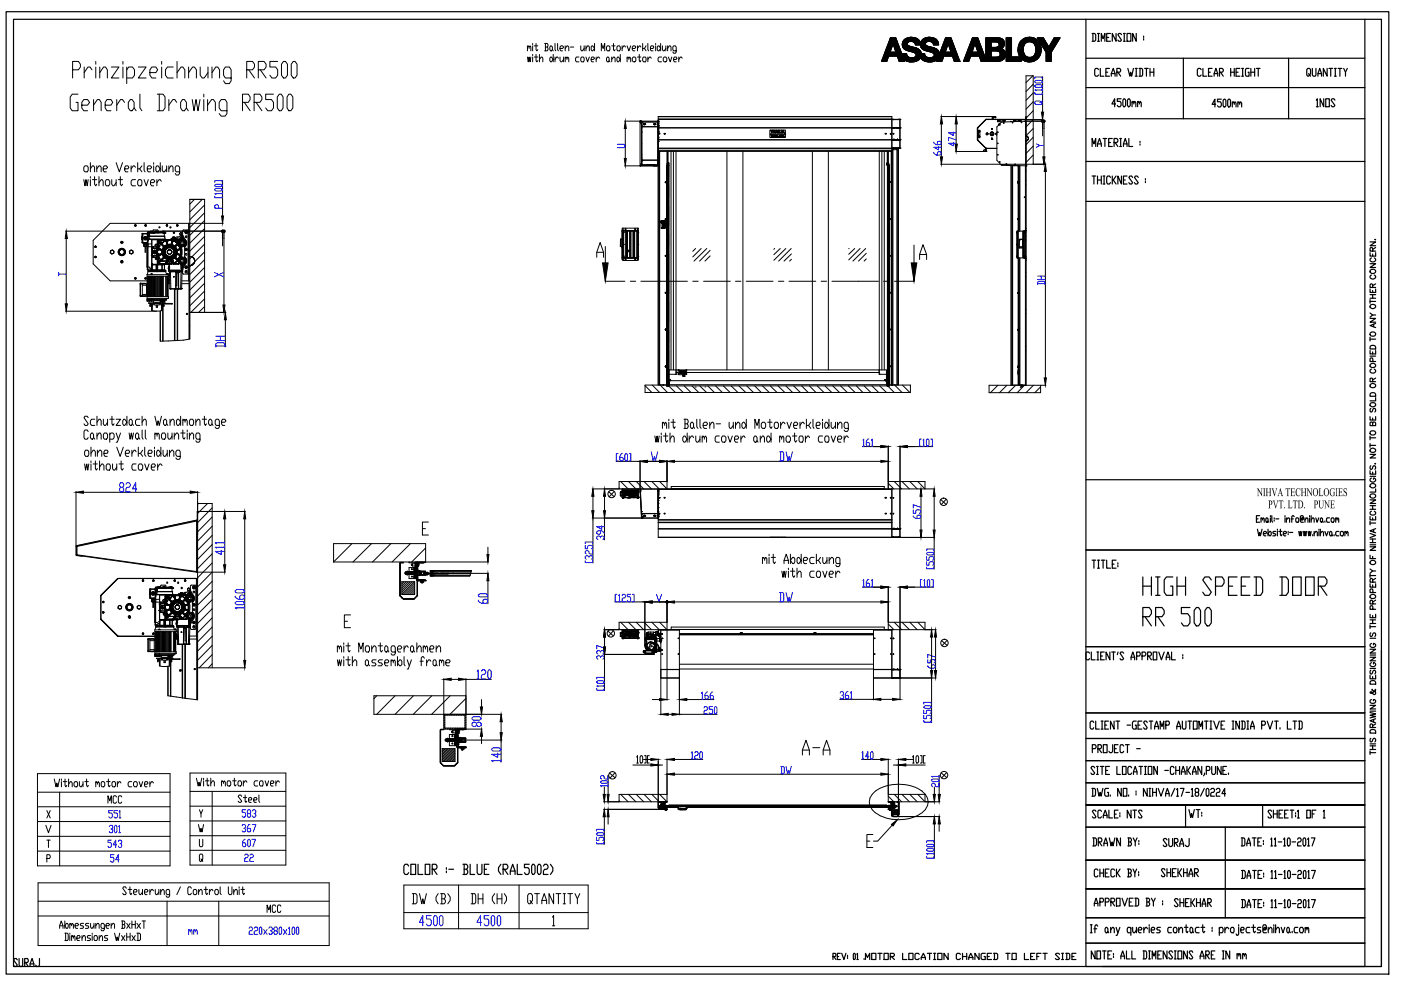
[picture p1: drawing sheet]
<svg xmlns="http://www.w3.org/2000/svg" width="297mm" height="210mm" viewBox="0 0 297 210" stroke-linecap="round" stroke-linejoin="round" font-family="sans-serif">
<!-- layer: 0 -->
<g fill="none" stroke="#000" stroke-width=".25">
<path d="M1.3 2.5h293.2v204h-293.2zM2.9 4.1h290v200.8h-290zM186.9 13h1.1M188 12.9v.1M188.1 12.8l-.2 .2M188.1 12.7l-.3 .3M188.2 12.6l-.5 .4M188.2 12.4l-.6 .6M188.2 12.3l-.6 .7M188.3 12.2l-.8 .8M188.3 12.1l-.9 .9M188.4 11.9l-1.1 1.1"/>
<path d="M188.4 11.9l-.4 1.1M188.4 11.9h1.9l.4 1.1M188.7 11l-1.7 1.7M188.8 10.9l-1.7 1.7M188.8 11.1l-1.8 1.8M188.8 10.8l-1.7 1.7M188.8 8v.1M188.8 10.7l-1.6 1.6M188.8 11.1l-1.9 1.9M188.9 10.5l-1.7 1.7M188.9 8l-.2 .2M188.9 10.4l-1.6 1.7"/>
<path d="M188.9 11.1l-1.9 1.9M189 8l-.3 .3M189 10.3l-1.7 1.6M189 10.1l-1.6 1.7M189 11.1l-1.9 1.9M189 8l-.4 .5M189.1 11.1l-2 1.9M189.1 8l-.5 .6M189.1 9.9l-1.7 1.8M189.2 9.8l-1.7 1.6M189.2 11.1l-2 1.9M189.2 11.9l1.6-1.6-1.5 1.6"/>
<path d="M189.2 8l-.7 .7M189.2 9.6l-1.6 1.7M189.3 9.5l-1.7 1.6M189.3 11.1l-.9 .8M189.3 8l-.8 .9M189.3 9.4l-1.7 1.6M189.3 9.3h.1M189.3 11.1l-.8 .8M189.3 9.3l.7 1.8h-1.3zM189.4 8l-1 1M189.4 9.4l.7-.8-.7 .8M189.4 11.1l-.8 .8"/>
<path d="M189.5 8l-1.1 1.1M189.5 11.1l-.8 .8M189.6 8l-1.3 1.3M189.6 11.1l-.8 .8M189.6 8l-1.3 1.4M189.7 8l-1.5 1.6M189.7 11.1l-.8 .8M189.8 8l-1.6 1.7M189.8 11.1l-.8 .8M189.9 10.7l.7-.8-.7 .8M189.9 8l-1.8 1.8M189.9 11.1l-.8 .8"/>
<path d="M189.9 8h-1.1l-1.9 5M189.9 8l1.3 3.4M189.9 8.1l-1.8 1.8M189.9 8.2l-1.9 1.9M190 8.2l-2 2M190 8.3l-2.1 2.1M190 8.3l-2.1 2.2M190.1 8.4l-2.3 2.2M190.1 8.5l-2.3 2.2M190.1 8.5l-2.4 2.4M190.1 8.6l-.7 .7M190.2 8.7l-.8 .8"/>
<path d="M190.2 8.8l-.7 .8M190.2 8.9l-.7 .7M190.2 8.9l-.7 .8 .8-.7M190.3 9l-.7 .8M190.3 9.1l-.7 .7M190.3 9.2l-.7 .7M190.4 9.2l-.8 .8M190.4 9.3l-.8 .8M190.4 9.4l-.7 .8M190.5 9.5l-.8 .8M190.5 9.6l-.8 .8M190.5 9.6l-.7 .8"/>
<path d="M190.5 9.7l-.7 .8M190.6 9.8l-.8 .7M190.6 9.8l-.8 .8M190.7 10l-.8 .8M190.7 10.1l-.8 .8M190.7 10.1l-.8 .9M190.7 10.2l-.7 .8M190.8 13l1.4-1.4-1.3 1.4M190.8 10.4l-1.5 1.5M190.8 10.5l-1.4 1.4M190.9 10.6l-1.3 1.3M190.9 10.6l-1.4 1.3"/>
<path d="M190.9 10.7l-1.2 1.2M190.9 10.7l-1.1 1.2M191 10.8l-1.1 1.1M191 10.9l-1.1 1M191 10.9l-1 1M191 11l-.9 .9 .9-.9M191 11.1l-.8 .8M191.1 11.2l-.8 .8M191.1 11.2l-.8 .8 .8-.7M191.2 11.3l-.8 .8M191.2 11.4h1M191.2 11.4l-.8 .8"/>
<path d="M191.3 11.4l-.9 .9M191.3 9.4v.3M191.3 9.7l.2 .4M191.4 11.4l-1 .9M191.5 11.4l-1.1 1M191.5 10.1l.1 .2M191.5 13l.2-.1-.1 .1M191.6 12.6l.2 .4h-1.1M191.6 12.6h.1M191.6 11.4l-1.1 1.1M191.6 12.6l-.4 .4M191.6 12.6l-.3 .4"/>
<path d="M191.6 10.3l.2 .1M191.7 12.7l-.3 .3M191.7 12.8l-.2 .2M191.7 12.6l.3 .3M191.7 8.5l-.4 .9M191.7 11.4l-1.2 1.2M191.8 12.9l-.1 .1M191.8 10.4l.2 .1M191.8 11.4l-1.3 1.2 1.4-1.2M192 11.4l-1.4 1.4M192 10.5l.1 .1M192 12.9l.9 .2"/>
<path d="M192.1 8.2l-.6 .6M192.1 11.4l-1.5 1.4M192.1 11.4l-1.5 1.5M192.1 10.6l.5 .2M192.2 11.4l-1.6 1.5M192.2 11.4l.1 .3M192.2 8.1l-.8 .8M192.2 11.4l-1.5 1.6M192.2 11.5l-1.5 1.5M192.3 11.7l-1.3 1.3M192.3 11.7v.1M192.3 11.8l-1.3 1.2"/>
<path d="M192.3 11.8l-1.2 1.2M192.3 11.8l.2 .3M192.3 8.1l-.9 .9M192.3 9.3l-.8 .8M192.3 9.4l-.8 .8M192.3 11.9l-.7 .7M192.4 9.2l-.9 .9M192.4 9.4l-.8 .8M192.4 9.5l-.8 .8M192.4 11.9l-.7 .7M192.4 9.4v.1M192.4 9.5l.2 .2"/>
<path d="M192.4 9.6l-.7 .7M192.4 12l-.7 .6M192.5 8l-1.2 1.2M192.5 9.6l-.8 .8M192.5 12l-.7 .7M192.5 9l-.1 .4M192.5 9.6l-.7 .8M192.5 12.1l-.7 .6M192.5 12.1h.1M192.6 9.7l-.8 .7 .8-.7M192.6 10.8l.4 .1M192.6 8l-1.3 1.3"/>
<path d="M192.6 12.1l-.7 .7M192.6 8l-.9 .5M192.6 9.7l-.7 .8M192.6 12.1l-.6 .7M192.6 12.1l.5 .2M192.6 9.7l.4 .1M192.7 9.8l-.7 .7M192.7 12.2l-.7 .7M192.8 7.9l-1.5 1.5M192.8 9.8l-.8 .8 .9-.8M192.8 12.2l-.7 .7M192.8 8.8l-.2 .1"/>
<path d="M192.9 7.9l-1.6 1.6M192.9 9.8l-.8 .8M192.9 12.2l-.7 .7M193 7.9l-1.7 1.7M193 9.8l-.8 .8M193 12.2l-.7 .7M193 9.8l.5 .2M193 9.8l-.8 .9M193 12.3l-.7 .7M193 10.9l.4 .1M193.1 7.9l-1.8 1.8M193.1 12.3l-.7 .7"/>
<path d="M193.1 8.7l-.3 .1M193.1 8.7l.2 .1M193.2 7.9l-1.9 1.8M193.2 9.9l-.9 .8M193.2 7.9l-.6 .1M193.2 7.9l.5 .1M193.2 12.3l-.8 .7M193.2 7.9l-1.8 1.9M193.3 9.9l-.9 .8M193.3 11l.8-.9-.8 .9M193.3 12.3l-.8 .7M193.3 8.8l.5 .1"/>
<path d="M193.3 7.9l-1.9 1.9M193.4 9.9l-.8 .9M193.4 12.3l-.8 .7M193.4 10l-.8 .8M193.4 7.9l-2 2.1M193.4 12.3l-.8 .8M193.4 11l.6 .2M193.5 10l-.8 .8M193.5 10l.3 .1M193.5 7.9l-2 2.1M193.6 7.9l-.9 .9M193.6 10l-.8 .8"/>
<path d="M193.6 12.2l-.9 .9M193.7 10l-.8 .9M193.7 7.9l-.8 .9M193.7 8l-.8 .8M193.7 10.1l-.8 .8M193.7 12.2l-.8 .9M193.7 8l.6 .1M193.8 8.9l.2 .2M193.8 8l-.8 .7M193.8 10.1l-.8 .8M193.8 10.1h.2M193.9 10.1l-.8 .8"/>
<path d="M193.9 8l-.8 .7M193.9 12.2l-1 .9M194 8l-.8 .7M194 10.1l-.9 .8M194 9.1v.1M194 10.1l.7 .3M194 11.2l.1 .1M194 10.1l-.8 .9M194 8l-.7 .8M194 9.2l.1 .1M194.1 9.5h1l.1 .3M194.1 9.3v.2"/>
<path d="M194.1 11.3l.1 .1M194.2 11.4l.1 .4M194.2 8.1l-.8 .7 .7-.7-.7 .7M194.2 10.2l-.8 .8M194.3 11.8l-.5 .4-.7 .1M194.3 8.1l-.7 .7M194.3 10.2l-.9 .8M194.3 8.1l.4 .3M194.3 12.9l-1.4 .2M194.3 8.2l-.7 .6M194.4 8.2l-.7 .7M194.4 10.2l-.9 .8"/>
<path d="M194.4 10.3l-.7 .8 .8-.8-.7 .8M194.5 8.2l-.7 .7M194.5 8.3l-.7 .7M194.6 8.3l-.7 .7M194.6 10.4l-.8 .7M194.6 8.4l-.7 .6M194.7 8.4l-.7 .7M194.7 10.4l-.8 .8M194.7 10.4l.3 .3 .3 .7h.7M194.7 10.4l-.7 .8M194.7 8.4l.2 .2M194.8 8.5l-.8 .7"/>
<path d="M194.8 10.4l-.8 .8M194.8 8.5l-.8 .8M194.8 10.5l-.8 .7M194.8 12.6l-.5 .3M194.8 10.5l-.7 .8M194.8 8.5l-.7 .8M194.9 8.6l-.8 .8M194.9 8.7l-.8 .8M194.9 10.6l-.8 .7M194.9 8.6l.1 .2M194.9 10.6l-.7 .8M195 8.7l-.8 .8"/>
<path d="M195 10.7l-.8 .7M195 12.5l.2-.3 .2 .3M195 8.8l-.7 .7M195 8.9l-.6 .6M195 10.7l-.8 .8M195 8.8l.1 .3M195.1 8.9l-.6 .6M195.1 9l-.6 .5M195.1 10.7l-.8 .8M195.1 12.4l-.4 .3M195.1 9l-.5 .5M195.1 9.1l-.4 .4 .4-.3"/>
<path d="M195.1 10.8l-.8 .8M195.1 9.3l-.2 .2M195.1 10.8l-.8 .9M195.1 10.9l-.8 .9M195.2 11l-1 .9M195.2 9.8l.2 .3M195.2 11l-2.2 2.1 1-1M195.2 11l-2 2.1M195.3 11.1l-2.1 2M195.3 11.2l-2 1.9M195.3 11.2l-1.9 1.9M195.3 8.8l-.2 .6v-.3"/>
<path d="M195.3 11.3l-1.8 1.8M195.4 11.4l-1.8 1.7M195.4 10.1l.6 .5M195.4 11.4l-1.7 1.7M195.4 12.5l.8-.7-.7 .8M195.4 12.5l.2 .2M195.5 11.4l-1.7 1.7M195.6 11.4l-1.7 1.7M195.6 12.7l.3 .2M195.7 10.4l.7-.7-.7 .8M195.7 11.4l-1.7 1.6M195.7 11.4l-1.6 1.6"/>
<path d="M195.8 8.2l-.4 .5M195.8 11.4l-1.6 1.6M195.9 11.4l-1.6 1.5M195.9 12.9l.5 .1M196 8.2l-.7 .6M196 8.2l-.7 .7M196 11.4l-1.5 1.5M196 10.6l.4 .2M196 11.4l-.8 .8M196 11.5l-.8 .8M196 11.5l-.7 .8M196 11.4v.1"/>
<path d="M196 11.5l.2 .5 .4 .2M196.1 11.6l-.8 .8M196.1 11.7l-.7 .7 .7-.6M196.1 8.1l-.9 .9M196.2 9.3l-.8 .8M196.2 9.4l-.8 .8M196.2 11.9l-.7 .7M196.2 9.4l.1 .2M196.2 9.1l-.9 1M196.2 9.5l-.8 .8M196.2 9.6l-.7 .7M196.2 11.9l-.6 .7"/>
<path d="M196.3 8l-1.1 1.1M196.3 9.6l-.8 .7M196.3 12l-.7 .7M196.3 9.6l.1 .1M196.3 9.6l-.7 .8M196.3 12l-.6 .7M196.4 8l-1.2 1.2M196.4 9.7l-.8 .7M196.4 12.1l-.7 .6M196.4 13l.2 .1M196.4 9.7l.2 .1M196.4 12.1l-.7 .7"/>
<path d="M196.4 10.8l.6 .2M196.5 12.1l-.7 .7M196.5 8l-1.7 1.5M196.5 12.1l-.6 .7M196.6 7.9l-1.6 1.6M196.6 9.8l-.8 .7M196.6 12.2l-.7 .7M196.6 8.8l-.3 .2-.1 .4M196.6 8.8h.2M196.6 13.1h.2M196.6 9.8h.2M196.7 9.8l-.8 .8"/>
<path d="M196.7 12.2l-.8 .7M196.7 7.9l-1.6 1.6M196.7 12.2l-.7 .7M196.8 7.9l-1.7 1.7M196.8 9.8l-.8 .8M196.8 12.2l-.7 .7M196.8 9.8l.2 .1M196.8 8.7h.3M196.8 9.8l-.8 .9M196.8 12.3l-.7 .6M196.8 8.7v.1M196.9 7.9l-1.7 1.7"/>
<path d="M196.9 9.9l-.8 .8M196.9 12.3l-.7 .7 .8-.7M197 7.9l-1.8 1.8M197 9.9l-.8 .8M197 7.9l-1.8 1.9M197 11h.5M197 9.9l.3 .1M197.1 9.9l-.8 .8M197.1 12.3l-.8 .7M197.1 8.7l.2 .1M197.1 7.9l-1.9 1.9M197.2 9.9l-.8 .8"/>
<path d="M197.2 12.3l-.8 .7M197.2 7.9l-2 2M197.2 10l-.8 .8M197.3 7.9l-2 2M197.3 12.3l-.8 .8M197.3 8.8l.5 .3M197.3 10l-.8 .8M197.3 7.9l-2 2.1M197.3 10l.4 .1M197.4 13.1l1.7-1.7-1.6 1.7M197.4 7.9l-.9 .9M197.4 10l-.8 .8 .9-.8"/>
<path d="M197.4 12.3l-.8 .8M197.5 11l.3 .2M197.5 7.9l-.8 .9M197.5 12.2l-.8 .9M197.6 8l-.8 .8M197.6 10.1l-.8 .8M197.6 8l-.8 .7M197.6 12.2l-.8 .9M197.7 10.1l-.8 .8M197.7 10.1h.1M197.7 13.1h-.9M197.7 8l-.8 .7"/>
<path d="M197.8 12.1l-.4 .2-.8-.1M197.8 8l-.8 .7M197.8 12.1l-1 1M197.8 10.1l-.8 .8M197.8 9.1l.1 .2M197.8 10.1l.3 .1M197.8 11.2l.1 .1M197.9 8l-.8 .7M197.9 8l-.9-.1-1 .3M197.9 8l-.7 .8M197.9 9.3v.2M197.9 8l.5 .3"/>
<path d="M197.9 10.1l-.8 .9M197.9 13l-.2 .1M197.9 11.3l.1 .1M198 8.1l-.7 .7M198 10.2l-.8 .8M198 11.4l.1 .1M198.1 8.1l-.7 .7M198.1 10.2l-.8 .8M198.1 11.5v.2M198.1 12.9l-.2 .1M198.1 11.7l-.3 .4M198.1 8.2l-.7 .6"/>
<path d="M198.1 10.2l.8 .5M198.2 8.2l-.7 .7M198.2 9.5l.7-.7-.6 .7M198.2 10.2l-.8 .8M198.2 8.2l-.6 .7M198.3 12.9h-.2M198.3 12.9l.5-.4-.2 .5h1.1l.4-1.1h1.9l.3 1.1M198.3 10.3l-.8 .7M198.3 8.2l-.7 .7M198.3 10.3l-.8 .8M198.4 8.3l-.7 .7M198.4 10.3l-.8 .8"/>
<path d="M198.4 8.3l.2 .2M198.4 8.3l-.6 .7M198.4 10.4l-.8 .7M198.5 8.4l-.7 .7M198.5 10.4l-.8 .8M198.5 10.4l-.7 .8M198.6 8.5l-.7 .7M198.6 10.4l-.8 .8M198.6 8.5l.1 .2M198.6 10.5l-.7 .7M198.7 8.5l-.8 .8M198.7 10.5l-.8 .7"/>
<path d="M198.7 8.6l-.8 .7M198.7 8.6l-.8 .8M198.7 10.5l-.8 .8M198.7 8.7l.3 .8h-1.1M198.8 8.7l-.9 .8M198.8 8.7l-.8 .8M198.8 10.6l-.8 .7M198.8 10.6l-.8 .8M198.8 8.8l-.7 .7M198.8 10.7l-.7 .8M198.9 10.7l-.8 .8M198.9 9l-.5 .5"/>
<path d="M198.9 10.7l-.8 .9M198.9 10.7l.1 .3M199 9.1l-.5 .4M199 9.1l-.4 .4M199 9.2l-.3 .3M199 9.3l-.3 .2M199 10.8l-.9 .9M199 9.4l-.2 .1M199 9.4l-.1 .1M199 10.9l-.9 .9M199 10.9l-.9 1M199 11l-2.1 2.1"/>
<path d="M199 11l.1 .2M199.1 11l-2.1 2.1M199.1 11.1l-2.1 2M199.1 11.2l-2 1.9M199.1 11.2l-1.9 1.9M199.1 11.3l-1.8 1.8M199.1 11.2l.1 .3 1.3-3.5h1.1l1.9 5h-1.2M199.7 10.1l2-1.9-2.1 2.1M199.7 12.9l-.1 .1M199.8 12.8l-.2 .2M199.8 12.6l-.3 .4M199.9 12.5l-.5 .5"/>
<path d="M199.9 12.4l-.6 .6M200 12.3l-.8 .7M200 12.1l-.8 .9M200.1 12l-1 1M200.4 11l-1.7 1.7M200.4 10.9l-1.6 1.7M200.4 11.1l-1.7 1.7M200.5 10.7l-2 2.1M200.5 11.1l-1.9 1.8M200.6 8l-.2 .2M200.6 10.6l-2.3 2.3M200.6 11.1l-1.9 1.9"/>
<path d="M200.6 10.5l-2.5 2.4M200.6 8l-.2 .3M200.6 10.4l-2.6 2.6M200.7 10.2l-2.8 2.8M200.7 8l-.4 .4M200.7 10.1l-2.9 3M200.7 11.1l-1.9 1.9M200.8 10l-3.1 3.1M200.8 9.8l-3.2 3.3M200.8 8l-.5 .6M200.8 11.1l-1.9 1.9M200.9 9.7l-1.7 1.7"/>
<path d="M200.9 11.1l-1.9 1.9M200.9 8l-.7 .7M200.9 9.6l-1.6 1.6M200.9 9.5l-1.6 1.6M201 8l-.8 .8M201 9.3l-1.6 1.7M201 11.1l-.8 .8M201 9.3h.1M201 9.3l-.6 1.8M201 9.3l.7 1.8h-1.3M201.1 8l-1 1M201.1 9.3l.7-.7-.7 .8"/>
<path d="M201.1 11.1l-.8 .8M201.2 8l-1.1 1.1M201.2 11.1l-.9 .8M201.2 11.9l1.4-1.4-1.4 1.4M201.2 8l-1.2 1.2M201.2 11.1l-.8 .8M201.3 8l-1.3 1.4M201.3 11.1l-.8 .8M201.4 8l-1.5 1.5M201.4 11.1l-.8 .8M201.5 8l-1.6 1.6M201.5 11.1l-.8 .8"/>
<path d="M201.5 8l-1.7 1.8M201.6 11.1l-.8 .8M201.6 8.1l-1.8 1.8M201.6 8.1l-1.9 1.9M201.6 10.9l.8-.8-.8 .9M201.7 8.3l-2.1 2.1M201.7 8.4l-2.2 2.2M201.7 8.4l-2.2 2.3M201.8 8.5l-2.4 2.3M201.8 8.5l-.7 .8M201.9 8.7l-.8 .8M201.9 8.8l-.7 .7"/>
<path d="M201.9 8.8l-.7 .8M201.9 8.9l-.7 .7M202 9l-.8 .7M202 9l-.8 .8M202 9.1l-.8 .7M202 9.1l-.7 .8M202 9.2l-.7 .8M202 9.3l-.7 .7M202.1 9.3l-.8 .8M202.1 9.4l-.7 .7M202.1 9.4l-.7 .8M202.2 9.5l-.8 .8"/>
<path d="M202.2 9.6l-.8 .7M202.2 9.6l-.7 .8M202.2 12.6l.8-.8-.8 .9M202.3 9.8l-.8 .8M202.3 9.8l-.8 .9M202.3 9.9l-.8 .8M202.3 10l-.7 .8M202.3 10.1l-.7 .7M202.4 13l.8-.8-.7 .8M202.4 10.2l-.7 .8M202.5 10.3l-1.6 1.6M202.5 10.4l-1.6 1.5"/>
<path d="M202.5 10.4l-1.5 1.5 1.5-1.4M202.6 10.7l-1.3 1.2M202.6 10.7l-1.2 1.2M202.6 10.8l-1.1 1.1M202.6 10.8l-1 1.1M202.7 10.9l-1 1M202.7 11l-1 .9M202.7 11l-.9 .9M202.7 11.1l-.8 .8M202.8 11.1l-.8 .8M202.8 11.2l-.8 .8 .8-.8M202.8 11.3l-.8 .8"/>
<path d="M202.8 11.4l-.8 .8M202.9 11.4l-.8 .8M202.9 11.5l-.8 .8M202.9 11.6l-.8 .8M203 11.7l-.8 .8M203 11.7l-.8 .9M203.1 11.9l-.8 .8M203.1 12l-.8 .8M203.1 12.1l-.8 .8M203.1 12.1l-.8 .9M203.2 12.3l-.6 .7M203.2 12.4l-.6 .6"/>
<path d="M203.3 12.5l-.6 .5M203.3 12.5l-.5 .5M203.3 12.6l-.4 .4M203.3 12.6l-.3 .4M203.4 12.7l-.3 .3M203.4 12.8l-.3 .2M203.4 12.9l-.1 .1M203.4 12.8l-.2 .2M203.4 13h.1M203.4 12.9v.1M205.3 10.2l2-2-2 2.1M205.4 12.9l-.1 .1"/>
<path d="M205.5 12.8l-.2 .2M205.5 12.7l-.3 .3M205.6 12.6l-.5 .4M205.6 12.4l-.6 .6M205.6 12.3l-.7 .7M205.7 12.2l-.8 .8M205.7 12.1l-.9 .9M205.8 11.9l-1.1 1.1M205.8 11.9l-.4 1.1h-1.1M205.8 11.9h1.8M206.1 11l-1.7 1.7M206.1 11.1l-1.7 1.8"/>
<path d="M206.1 10.9l-1.6 1.7M206.2 8h.1M206.2 10.8l-1.7 1.6M206.2 11.1l-1.9 1.9M206.2 8l-1.9 5M206.2 8h1.1l1.7 4.6v-4.6M206.2 10.7l-1.7 1.6M206.3 8l-.2 .2M206.3 10.5l-1.7 1.7M206.3 11.1l-1.9 1.9M206.3 10.4l-1.6 1.7M206.4 8l-.3 .3"/>
<path d="M206.4 10.2l-1.7 1.7M206.4 11.1l-1.9 1.9M206.4 10.1l-1.6 1.7M206.4 8l-.4 .5M206.4 10l-1.6 1.6M206.5 9.8l-1.6 1.7M206.5 8l-.5 .6M206.5 9.7l-1.6 1.7M206.5 11.1l-1.9 1.9M206.6 8l-.7 .7M206.6 9.6l-1.6 1.6M206.6 11.1l-.8 .8"/>
<path d="M206.7 9.5l-1.7 1.6M206.7 8l-.8 .8M206.7 9.3l-1.7 1.7M206.7 11.1l-.8 .8M206.7 9.3l-.6 1.8M206.7 9.3h.1M206.7 9.3l.7 1.8h-1.3M206.8 8l-1 1M206.8 11.1l-.8 .8M206.8 8l-1 1.1M206.9 11.1l-.8 .8M206.9 8l-1.2 1.3"/>
<path d="M206.9 9.8l.8-.8-.7 .8M207 11.1l-.9 .8M207 8l-1.3 1.4M207 11.1l-.8 .8M207.1 8l-1.5 1.5M207.1 11.1l-.8 .8M207.1 11.9l1.2-1.1-1.1 1.1M207.2 8l-1.6 1.6M207.2 10.7l.8-.8-.8 .8M207.2 11.1l-.8 .8M207.2 8l-1.7 1.8M207.3 8.1l-1.8 1.8"/>
<path d="M207.3 11.1l-.9 .8M207.3 8.1l-1.9 2M207.4 8.3l-2.1 2.1M207.4 8.4l-2.2 2.2M207.5 8.5l-2.3 2.2M207.5 8.5l-2.4 2.4M207.5 8.5l-.8 .8M207.5 8.6l-.7 .7M207.5 8.7l-.7 .7M207.5 8.7l-.7 .8M207.6 8.8l-.8 .8M207.6 8.8l-.7 .8"/>
<path d="M207.6 8.9l-.7 .8M207.6 9l-.7 .7M207.6 11.9l.4 1.1M207.7 9.2l-.7 .7M207.7 9.2l-.7 .8M207.8 9.3l-.8 .7M207.8 9.3l-.8 .8 .8-.7M207.8 9.5l-.7 .8M207.9 9.6l-.8 .8M207.9 9.7l-.7 .8M207.9 9.8l-.7 .7M208 9.8l-.8 .8"/>
<path d="M208 10l-.8 .8M208.1 10.1l-.8 .7M208.1 10.1l-.8 .8M208.1 10.2l-.8 .8M208.1 10.3l-1.6 1.6M208.2 10.4l-1.6 1.5M208.2 10.4l-1.5 1.5M208.2 10.5l-1.4 1.4M208.2 10.5l-1.3 1.4M208.3 10.6l-1.3 1.3M208.3 10.7l-1.3 1.2M208.4 10.8l-1.1 1.1"/>
<path d="M208.4 10.9l-1 1M208.4 11l-.9 .9M208.4 11.1l-.8 .8M208.5 11.1l-.8 .8M208.5 11.2l-.8 .8M208.5 11.2l-.8 .9M208.5 11.3l-.8 .8M208.6 11.4l-.8 .8M208.6 11.5l-.8 .8M208.6 11.5l-.8 .9M208.6 11.6l-.8 .8 .8-.7M208.7 11.8l-.8 .8"/>
<path d="M208.7 11.9l-.8 .8M208.8 12l-.8 .8M208.8 12.1l-.8 .8M208.9 12.2l-.9 .8M208.9 12.2l-.8 .8M208.9 12.3l-.7 .7M208.9 12.3l-.6 .7M208.9 12.4l-.5 .6M208.9 12.5l-.5 .5M209 12.5l-.5 .5M209 12.6l-.4 .4M209 8l3.1 .1"/>
<path d="M209.1 8l-.1 .1M209.2 8l-.2 .2M209.2 8l-.2 .3M209.3 8l-.3 .4M209.4 8l-.4 .5M209.5 8l-.5 .5M209.6 8l-.6 .6M209.7 8l-.7 .7M209.8 8l-.8 .8M209.9 8l-.9 .9M210 8l-1 1M210.1 8l-1.1 1.1"/>
<path d="M210.1 11.5l-1.1 1.1M210.1 8.9l-1.1 1.1M210.1 9l-1.1 1.1M210.1 9.1l-1.1 1.1M210.1 9.2l-1.1 1M210.1 9.3l-1.1 1M210.1 9.3l-1.1 1.1M210.1 9.4l-1.1 1.1M210.1 9.5l-1.1 1.1M210.1 9.6l-1.1 1.1M210.1 9.7l-1.1 1.1M210.1 9.8l-1.1 1.1"/>
<path d="M210.1 9.9l-1.1 1.1M210.1 10l-1.1 1.1M210.1 10.1l-1.1 1.1M210.1 10.8l-1.1 1.1M210.1 10.9l-1.1 1.1 1.1-1M210.1 11.1l-1.1 1M210.1 11.2l-1.1 1M210.1 11.2l-1.1 1.1M210.1 11.3l-1.1 1.1M210.1 11.4l-1.1 1.1M210.1 11.5l-1.5 1.5M210.1 11.6l-1.4 1.4"/>
<path d="M210.1 11.7l-1.3 1.3M210.1 11.8l-1.2 1.2M210.1 11.9l-1.1 1.1M210.1 12l-1 1M210.1 12.1l-.9 .9M210.1 8.9v1.2M210.1 10.8v1.3M210.1 12.1h1.4M210.1 8.9h1.4M210.1 10.8h1.3M210.2 8l-1.2 1.2M210.2 12.1l-.9 .9"/>
<path d="M210.2 10.1l-1.2 1.1M210.3 8l-1.3 1.3M210.3 12.1l-.9 .9M210.3 10.1l-1.3 1.2M210.3 12.1l-.8 .9M210.4 8l-1.4 1.4M210.4 10.1l-1.4 1.3M210.4 12.1l-.8 .9M210.5 8l-1.5 1.5M210.5 10.1l-1.5 1.4M210.5 12.1l-.8 .9M210.6 8l-1.6 1.6"/>
<path d="M210.6 10.1l-1.6 1.5M210.6 12.1l-.9 .9M210.6 8l-1.6 1.7M210.6 10.1l-1.6 1.6M210.7 12.1l-.9 .9M210.7 8l-1.7 1.8M210.7 10.1l-1.7 1.7M210.8 12.1l-.9 .9M210.8 8l-1.8 1.8M210.8 10.1l-1.8 1.7M210.8 12.1l-.8 .9M210.9 8l-1.9 1.9"/>
<path d="M210.9 10.1l-.8 .7M210.9 12.1l-.8 .9M211 8l-.9 .9M211 10.1l-.8 .7M211 12.1l-.8 .9M211.1 8l-.9 .9M211.1 10.1l-.8 .7M211.1 12.1l-.8 .9M211.1 8l-.8 .9M211.1 10.1l-.7 .7M211.2 10.1l-.7 .7M211.2 12.1l-.9 .9"/>
<path d="M211.2 8l-.8 .9M211.3 12.1l-.9 .9M211.3 8l-.8 .9M211.3 10.1l-.7 .7M211.4 12.1l-.9 .9M211.4 8l-.8 .9M211.4 10l-.8 .8M211.4 12.1l-.8 .9M211.4 10.8h.2M211.5 8l-.9 .9M211.5 10l-.8 .8M211.5 8.9l.2 .1"/>
<path d="M211.5 12.1l-.9 .9M211.6 8l-.9 .9M211.6 10.8l.2 .1M211.6 10l-1.5 .1M211.6 9l.8-.8-.7 .8M211.6 12.1l-.9 .9M211.7 8l-.9 .9M211.7 8.1l-.8 .8M211.7 12.1l-.9 .9M211.7 9l.1 .8M211.8 8.1l-.8 .8M211.8 10.9l.1 .1"/>
<path d="M211.9 8.1l-.8 .8M211.9 9.6l.9-1-.9 1M211.9 11h.1M211.9 12l-.4 .1M211.9 11l.7-.6-.6 .7M211.9 11l.2 .4M212 8.1l-.8 .8M212.1 8.1l-.8 .8M212.1 11.6l-.1 .3M212.1 11.4v.2M212.1 8.1l-.7 .8M212.1 8.1l.2 .1"/>
<path d="M212.2 8.2l-.8 .7M212.2 12.9l-4.2 .1M212.2 8.2l-.7 .7M212.3 10.3l-.6 .6M212.3 8.2l-.7 .8M212.3 10.3l-.5 .6M212.3 8.2l.6 .6M212.4 10.4l-.6 .5M212.5 8.3l-.8 .7M212.5 10.4l-.6 .6M212.5 10.4l.2 .1M212.5 8.3l-.8 .8"/>
<path d="M212.6 8.4l-.8 .7M212.6 8.4l-.8 .8M212.7 8.5l-.8 .8 .8-.8M212.7 10.5l-.7 .7M212.7 8.5l-.8 .9M212.7 10.5l.3 .3M212.8 8.6l-.9 .9M212.8 10.6l-.7 .6M212.8 10.6l-.7 .7M212.8 8.7l-2 2.1M212.8 9.7l-.5 .6M212.8 10.7l-.7 .7"/>
<path d="M212.9 8.8l-2 2M212.9 8.9l-1.9 1.9M212.9 10.7l-.8 .8M212.9 12.4l-.2 .2M212.9 8.8v.2M212.9 9l-.1 .8-.6 .5 .3 .1M212.9 8.9l-1.8 1.9M212.9 9l-1.8 1.8M212.9 9.1l-1.7 1.7M212.9 9.1l-1.6 1.7M212.9 9.2l-1.5 1.6M212.9 9.3l-1.5 1.5"/>
<path d="M212.9 9.4l-1.4 1.4M212.9 9.5l-1.3 1.3M212.9 10.7l-.8 .9M213 10.8l-.9 .9M213 10.8l.1 .2M213 10.8l-2.1 2.2M213 11l-2 2M213 12.2l-.5 .6M213.1 11l-2 2M213.1 12.1l-.8 .8M213.1 11l.1 .4M213.1 11.8l-.3 .7-.6 .4"/>
<path d="M213.1 11.1l-1.9 1.9M213.1 11.2l-1.8 1.8M213.1 11.2l-1.7 1.8M213.1 11.8l-1.1 1.1M213.1 11.9l-.9 1M213.2 11.4l-1.6 1.6M213.2 11.3l-1.7 1.7M213.2 11.5l-1.5 1.5M213.2 11.6l-1.3 1.4M213.2 11.7l-1.3 1.2M213.2 11.5l-.1 .3M213.2 11.4v.1"/>
<path d="M213.4 8l-.1 .1M213.5 8l-.2 .2M213.6 8l-.3 .2M213.6 13l.9-.9-.9 .9M213.6 8l-.3 .3M213.7 8l-.4 .4M213.8 8l-.5 .5M213.9 8l-.6 .6M214 8l-.7 .7M214.1 8l-.8 .8M214.2 8l-.9 .9M214.3 8l-1 1"/>
<path d="M214.4 8l-1.1 1.1M214.4 8.2l-1.1 1.1M214.4 8.1l-1.1 1.1M214.4 8.3l-1.1 1.1M214.4 8.4l-1.1 1.1M214.4 8.5l-1.1 1.1M214.4 8.6l-1.1 1M214.4 8.7l-1.1 1M214.4 8.7l-1.1 1.1M214.4 8.8l-1.1 1.1M214.4 8.9l-1.1 1.1M214.4 9l-1.1 1.1"/>
<path d="M214.4 9.1l-1.1 1.1M214.4 9.2l-1.1 1.1M214.4 9.3l-1.1 1.1M214.4 9.4l-1.1 1.1M214.4 9.5l-1.1 1.1M214.4 9.6l-1.1 1.1M214.4 9.7l-1.1 1.1M214.4 9.8l-1.1 1.1M214.4 9.9l-1.1 1.1M214.4 10l-1.1 1.1M214.4 10.1l-1.1 1.1 1.1-1.1M214.4 10.2l-1.1 1.1"/>
<path d="M214.4 10.3l-1.1 1.1M214.4 10.4l-1.1 1.1M214.4 10.5l-1.1 1.1M214.4 10.6l-1.1 1.1M214.4 10.7l-1.1 1.1M214.4 10.8l-1.1 1.1M214.4 10.9l-1.1 1.1M214.4 11l-1.1 1.1M214.4 11.1l-1.1 1.1M214.4 11.2l-1.1 1.1M214.4 11.3l-1.1 1.1M214.4 11.4l-1.1 1.1"/>
<path d="M214.4 11.5l-1.1 1.1M214.4 11.6l-1.1 1.1M214.4 11.7l-1.1 1.1M214.4 11.8l-1.1 1.1M214.4 11.9l-1.1 1M214.4 12l-1 1M214.4 12.1l-.9 .9M214.6 12.1l-.9 .9M214.7 12.1l-.9 .9M214.8 12.1l-.9 .9M214.9 12.1l-1 .9M215 12.1l-1 .9"/>
<path d="M215 12.1l-.9 .9M215.1 12.1l-.9 .9M215.2 12.1l-.9 .9M215.3 12.1l-.9 .9M215.4 12.1l-1 .9M215.5 12.1l-1 .9M215.5 12.1l-.9 .9M215.6 12.1l-.9 .9M215.7 12.1l-.9 .9M215.8 12.1l-.9 .9M215.8 10.5l2.7-2.6-2.7 2.7M215.8 10.7l.2 .7"/>
<path d="M215.8 10.5v.2M215.9 12.1l-.9 .9M215.9 10.1l-.1 .4M216 12.1l-1 .9M216 9.7l-.1 .4M216 11.4l.1 .4M216.1 12.1l-1 .9M216.1 9.3l-.1 .4M216.1 12.1l-.9 .9M216.1 11.8l.1 .1M216.2 11.9l.1 .2h-1.9v-4.1h-1.1v5h3.2v-.6M216.2 12.1l-.9 .9"/>
<path d="M216.5 12.4l-.6 .6M216.5 12.5l-.5 .5M216.5 12.6l-.4 .4M216.5 12.7l-.3 .3M216.5 12.8l-.2 .2M216.5 12.9l-.1 .1M216.5 12.4l1 .6M216.9 8.3l-.6 .6M216.9 10.2l-1 1.1M216.9 10.4l-.9 .9M216.9 10.4l-.9 1M216.9 10.5l-.9 1"/>
<path d="M216.9 10.6l-.9 .9M216.9 10.7l-.8 .9 .8-.9M216.9 10.8l-.8 .9M216.9 10.8l.1 .2M217 9.9l-1.1 1.2M217 10.1l-1.1 1M217 10.1l-1.1 1.1M217 10.9l-.9 .9M217 11l-.9 .8M217 11l-.8 .9M217 11l.2 .7M217 9.8l-1.1 1.2"/>
<path d="M217 11.1l-.8 .8M217 11.2l-.8 .8M217 11.2l-.7 .9M217.1 9.7l-1.2 1.2M217.1 11.3l-1.7 1.7M217.1 11.4l-1.6 1.6M217.1 8.2l-.9 .9M217.1 9.6l-1.2 1.2M217.1 12.9l.7-.8-.6 .8M217.2 11.5l-1.6 1.5M217.2 11.5l-1.5 1.5M217.2 11.6l-1.4 1.4"/>
<path d="M217.2 8.1l-1.1 1.2M217.2 9.4l-1.4 1.4M217.2 11.7l-.7 .7M217.2 9.3l-.2 .5-.1 1M217.2 11.7l.4 .3M217.3 11.7l-.7 .7M217.3 11.8l-.7 .7M217.4 11.8l-.8 .7M217.4 8.1l-1.3 1.3M217.4 11.9l-.7 .7M217.5 11.9l-.8 .7M217.5 13l.6 .1"/>
<path d="M217.5 11.9l-.7 .7 .7-.6M217.5 8l-1.5 1.6M217.6 12l-.7 .7M217.6 12l.4 .2M217.6 8l-1.6 1.7M217.7 12.1l-.8 .6M217.7 12.1l-.7 .7M217.7 8l-1.8 1.8M217.8 8.9l-.4 .3M217.8 7.9l-1 .5-.7 .9M217.8 7.9l-1.9 2M218 7.9l-2.1 2.1"/>
<path d="M218 12.1l-.8 .8M218 8.9h-.2M218 12.2l-.7 .7M218 7.9l-2.1 2.2M218.1 12.2l-.8 .7M218.1 13.1h.2M218.1 7.9l-2.2 2.3M218.2 12.2l-.8 .8M218.2 7.9l-2.3 2.4M218.3 7.9l-2.5 2.5M218.3 12.2l-.8 .8M218.3 8.8l-.3 .1"/>
<path d="M218.3 7.9h-.5M218.3 7.9h.4M218.3 8.8l.7 .2M218.4 7.9l-2.6 2.5M218.4 12.2l-.8 .8M218.5 12.2l-.9 .8M218.6 7.9l-2.8 2.8M218.6 12.2l-.9 .9M218.7 7.9l-1.1 1.1M218.7 12.1l-.9 1M218.7 13.1h-.4M218.7 7.9l.4 .1"/>
<path d="M218.8 7.9l-1 1M218.8 8l-.9 .9M218.8 12.1l-1 1M218.9 8l-.9 .9M219 8l-.9 .8M219 12l-1 .2M219 8l-.8 .8M219 9l.2 .2M219.1 8l-.8 .8M219.1 8.1l-.7 .7M219.1 13l-.4 .1M219.1 8l.4 .2"/>
<path d="M219.2 9.2l.1 .1M219.2 8.1l-.8 .7M219.3 8.1l-.8 .7M219.3 8.1l-.7 .8M219.3 9.3l.1 .3M219.4 11.7l-1.5 1.4M219.4 8.2l-.8 .7M219.4 8.2l-.7 .7M219.4 9.6l.1 .2M219.5 8.2l-.7 .7M219.5 8.2l.3 .2M219.5 9.8l.1 .2"/>
<path d="M219.6 8.2l-.8 .8M219.6 8.3l-.7 .7M219.6 10l.1 .5M219.7 8.3l-.8 .7M219.7 10.5l-.3 1.2M219.7 8.3l-.7 .7M219.7 8.4l-.6 .6M219.8 8.4l-.7 .7M219.8 12.6l-.7 .4M219.8 8.5l-.7 .6M219.8 8.4l.3 .3M219.9 8.5l-.7 .7"/>
<path d="M219.9 8l1.9 3.1v1.9M219.9 8h1.3l1.2 2M220 8v.1M220 8.6l-.7 .7M220.1 8l-.1 .1M220.1 8.6l-.7 .7M220.1 8.7l-.7 .7M220.1 8.7l.4 .6M220.1 8.7l-.7 .8M220.2 8l-.2 .2M220.2 8.8l-.8 .7M220.2 12.2l-.4 .4"/>
<path d="M220.2 8.8l-.8 .8M220.2 8l-.1 .2M220.2 8.9l-.7 .7M220.3 8.9l-.8 .8M220.3 9l-.8 .8M220.3 8l-.2 .3M220.4 9.1l-.8 .8 .8-.8M220.4 12l-.9 .8M220.4 8l-.3 .3M220.4 9.2l-.8 .8M220.5 9.2l-.9 .9 .9-.8M220.5 11.8l-1.1 1.1"/>
<path d="M220.5 8l-.3 .4M220.5 9.3l-.9 .9M220.5 9.3l.1 .4M220.5 9.4l-.8 .9M220.5 9.5l-.8 .9M220.5 11.6l-1.3 1.3M220.6 8l-.4 .4M220.6 9.5l-.9 .9M220.6 9.6l-.9 .9M220.6 11.5l-1.5 1.5M220.6 9.6l-.9 1M220.6 9.7l-.9 1"/>
<path d="M220.6 9.8l-1 1M220.6 11.3l-1.7 1.8M220.6 11.4l-1.6 1.6M220.6 11.4l-.5 .9M220.6 9.7l.1 .4M220.7 8l-.5 .5M220.7 9.8l-1.1 1.1M220.7 9.9l-1.1 1.1M220.7 10l-1.1 1.1M220.7 11.1l-2 2M220.7 11.2l-1.9 1.9M220.7 10.1l-1.1 1.1"/>
<path d="M220.7 10.1l-1.2 1.2M220.7 10.2l-1.3 1.3M220.7 10.3l-1.3 1.4M220.7 10.4l-2.7 2.7M220.7 10.5l-2.6 2.6M220.7 10.4l-2.6 2.7M220.7 10.6l-2.5 2.5M220.7 10.7l-2.4 2.4M220.7 10.8l-2.3 2.3M220.7 10.9l-2.2 2.2M220.7 11l-2.1 2.1M220.7 11l-.1 .4"/>
<path d="M220.7 10.1v.9M220.8 8l-.6 .5M220.8 8l-.5 .6M220.9 8l-.6 .6 .7-.6M221.1 9.8l.7-.8-.7 .8M221.1 8l-.7 .7M221.1 8l-.7 .8M221.2 8.1l-.7 .7 .8-.7M221.3 8.2l-.8 .7M221.3 8.2l-.8 .8M221.3 8.3l-.7 .8M221.4 8.4l-.8 .7"/>
<path d="M221.4 8.4l-.7 .8M221.5 8.5l-.8 .8 .8-.8M221.5 8.6l-.7 .7M221.5 10.7l.8-.8-.7 .8M221.6 8.6l-.8 .8M221.6 8.7l-.8 .8 .8-.8M221.6 8.8l-.7 .8M221.7 8.8l-.8 .8M221.7 9l-.7 .7M221.8 9l-.8 .8M221.9 9.2l-.8 .7M221.9 9.2l-.8 .8"/>
<path d="M221.9 9.3l-.7 .8M222 9.3l-.8 .8M222 9.4l-.7 .8M222 9.5l-.7 .7M222.1 9.5l-.8 .8M222.1 9.6l-.8 .7M222.2 9.6l-.8 .8M222.2 9.7l-.8 .7M222.2 9.7l-.8 .8M222.2 9.8l-.7 .7M222.3 9.8l-.8 .8M222.4 10l-.8 .7"/>
<path d="M222.9 11.1l-1.1 1.1M222.9 11.2l-1.1 1.1M222.9 11.3l-1.1 1M222.9 11.3l-1.1 1.1M222.9 11.4l-1.1 1.1M222.9 11.5l-1.1 1.1M222.9 11.6l-1.1 1.1M222.9 11.7l-1.1 1.1M222.9 11.8l-1.1 1.1M222.9 11.9l-1.1 1.1M222.9 12l-1 1M222.9 12.1l-.9 .9"/>
<path d="M222.9 12.2l-.8 .8M222.9 12.3l-.7 .7M222.9 12.4l-.6 .6M222.9 12.5l-.5 .5M222.9 12.6l-.4 .4M222.9 12.7l-.3 .3M222.9 12.8l-.2 .2M222.9 12.9l-.2 .1M222.9 12.9l-.1 .1M223 10.9l-1.2 1.2M223.1 10.7l-1.3 1.3M223.3 10.5l-1.5 1.5"/>
<path d="M223.4 10.3l-1.6 1.6M223.5 10.1l-1.7 1.7M223.5 8v.2M223.6 8l-.3 .3M223.6 9.8l-1.8 1.9M223.7 8l-.5 .5M223.8 9.7l-2 1.9M223.8 8l-.7 .7M223.9 8l-.9 1M223.9 9.5l-2.1 2M224 8l-1.1 1.1M224 9.3l-2.2 2.2"/>
<path d="M224.1 8l-1.4 1.3M224.1 8l-1.5 1.6M224.1 9l-2.3 2.4M224.2 8l-1.7 1.8M224.3 8.8l-2.5 2.5M224.3 8l-1.9 1.9M224.4 8l-2.8 2.8M224.4 8.6l-2.6 2.6M224.5 8l-2.9 2.8M224.5 8.4l-2.7 2.7M224.6 8l-2.9 2.9M224.6 8l-2.9 3"/>
<path d="M224.6 8.2l-2.8 2.8M224.7 8l-2.9 3M224.7 8h-1.2l-1.1 2M224.7 8l-1.8 3.1v1.9h-1.1M230.2 4.1v200.8h59.2v-200.8M230.2 12.3h59.2M230.2 18.6h59.2M231.5 7.1h.6l.2 .3v1.1l-.2 .2h-.6M231.7 7.1v1.6M232.7 7.1h.4M232.7 8.7h.4M232.9 14.8l-.2-.3h-.4l-.2 .3v1.1l.2 .3h.4l.2-.3"/>
<path d="M232.9 7.1v1.6M233.3 14.5v1.7h.7M233.5 8.7v-1.6l.4 1.1 .4-1.1v1.6M234.5 15.3h.4M234.6 7.9h.5M235.2 14.5h-.7v1.7h.7M235.4 7.1h-.8v1.6h.8M235.6 16.2v-.6l.4-1.1 .4 1.1v.6M235.6 15.6h.8M236.6 7.1v1.6l-.8-1.6v1.6M236.8 15.3h.6l.2-.2v-.3l-.2-.3h-.6v1.7M237 15.3l.6 .9"/>
<path d="M237.8 7.4l-.2-.3h-.4l-.2 .3 .8 1.1-.2 .2h-.4l-.2-.2M238.2 7.1h.4M238.2 8.7h.4M238.4 7.1v1.6M239 7.1h.8v1.6h-.8zM239.1 14.5l.5 1.7 .1-.9 .2 .9 .4-1.7M240.7 16.2h.4M240.7 14.5h.4M240.9 7.1v1.6l-.8-1.6v1.6M240.9 14.5v1.7M241.5 14.5h.6l.2 .3v1.1l-.2 .3h-.6M241.7 14.5v1.7"/>
<path d="M242.5 7.6v.3M242.5 8.2v.3M242.7 14.5h.7M243.1 14.5v1.7M243.8 15.3h.8M243.8 14.5v1.7M244.6 14.5v1.7M250.9 12.3v12.9M254.7 14.8l-.2-.3h-.4l-.2 .3v1.1l.2 .3h.4l.2-.3M255 14.5v1.7h.8M256.2 15.3h.4M257 14.5h-.8v1.7h.8"/>
<path d="M257.4 16.2v-.6l.4-1.1 .4 1.1v.6M257.4 15.6h.8M258.6 15.3h.6l.2-.2v-.3l-.2-.3h-.6v1.7M258.8 15.3l.6 .9M260.9 15.3h.8M260.9 14.5v1.7M261.7 14.5v1.7M262.1 15.3h.4M262.9 14.5h-.8v1.7h.8M263.3 16.2h.3M263.3 14.5h.3M263.5 14.5v1.7"/>
<path d="M264.8 14.5h-.6l-.1 .3v1.1l.1 .3h.6v-.9h-.2M265.2 15.3h.8M265.2 14.5v1.7M266 14.5v1.7M266.4 14.5h.8M266.8 14.5v1.7M273.2 12.3v12.9M277.4 15.6l.3 .3-.4 .3-.2-.3v-1.1l.2-.3h.4l.2 .3v.8l-.2 .3 .2 .3M278.2 14.5v1.4l.3 .3h.3l.2-.3v-1.4M279.4 16.2v-.6l.4-1.1 .4 1.1v.6M279.4 15.6h.8M281.4 14.5v1.7l-.8-1.7v1.7"/>
<path d="M281.8 14.5h.8M282.1 14.5v1.7M282.9 16.2h.4M282.9 14.5h.4M283.1 14.5v1.7M283.7 14.5h.8M284.1 14.5v1.7M284.9 14.5l.4 .8v.9M285.7 14.5l-.4 .8M221.1 25.9v1.3M221.3 25.9v1.3M230.2 25.2h59.2"/>
<path d="M230.2 34.2h59.2M231.5 31.1v-1.7l.4 1.1 .4-1.1v1.7M231.5 37.3h.8M231.9 37.3v1.7M232.7 31.1v-.6l.4-1.1 .4 1.1v.6M232.7 37.3v1.7M232.7 30.5h.8M232.7 38.2h.8M233.5 37.3v1.7M233.9 29.4h.7M233.9 37.3h.4M233.9 39h.4"/>
<path d="M234.1 37.3v1.7M234.3 29.4v1.7M235.1 30.2h.3M235.4 37.6l-.2-.3h-.3l-.3 .3v1.1l.3 .3h.3l.2-.3M235.8 29.4h-.7v1.7h.7M235.8 37.3v1.7M236 38.2l.6 .8M236.2 30.2h.6l.2-.2-.2-.6h-.6v1.7M236.4 30.2l.6 .9M236.5 22h-.8l.6-1.1v1.7M236.6 37.3l-.6 .9h-.2M237.4 29.4h.4"/>
<path d="M237.4 31.1h.4M237.6 29.4v1.7M237.7 20.9h-.8v.6h.6l.2 .3v.5l-.2 .3h-.4l-.2-.3M237.8 37.3v1.7l-.8-1.7v1.7M238.2 31.1v-.6l.4-1.1 .4 1.1v.6M238.2 30.5h.8M238.2 38.2h.4M238.3 20.9l.4 .3v1.1l-.3 .3-.3-.3v-1.1zM239 37.3h-.8v1.7h.8M239.3 20.9l.3 .3v1.1l-.2 .3-.4-.3v-1.1zM239.3 29.4v1.7h.8M240 21.8l.2-.3 .2 .5"/>
<path d="M240 21.5v1.1M240.1 37.6l-.2-.3h-.3l-.3 .3 .8 1.1-.2 .3h-.3l-.3-.3M240.4 21.8l.2-.3 .2 .3v.8M241.2 21.8l.2-.3 .2 .5M241.2 21.5v1.1M241.3 37.6l-.2-.3h-.4l-.2 .3 .8 1.1-.2 .3h-.4l-.2-.3M241.6 21.8l.2-.3 .2 .3v.8M241.7 30v.2M241.7 30.5v.3M242.9 37.9v.3M242.9 38.5v.2M257.8 22.1h-.8l.6-1.1v1.7"/>
<path d="M258.9 21h-.8v.6h.6l.2 .3v.5l-.2 .3h-.4l-.2-.3M259.5 21l.4 .3v1.1l-.2 .3-.4-.3v-1.1zM260.5 21h.2l.2 .3v1.1l-.2 .3h-.2l-.2-.3v-1.1zM261.3 21.9l.2-.3 .2 .5M261.3 21.6v1.1M261.7 21.9l.2-.3 .2 .3v.8M262.5 21.9l.2-.3 .1 .5M262.5 21.6v1.1M262.8 21.9l.2-.3 .3 .3v.8M279.1 21.2l.2-.3v1.7M279.1 22.6h.4M280.7 20.9v1.7l-.8-1.7v1.7"/>
<path d="M281.1 20.9h.7v1.7h-.7zM283 21.2l-.2-.3h-.4l-.2 .3 .8 1.1-.2 .3h-.4l-.2-.3M40.2 42.3h3.2M47.2 49.3v1.3M47.5 49.3v1.3M230.2 42.7h59.2M290.5 55.9h1.2l-1.2 .8h1.2M290.5 53.6v.7h1.2v-.7M290.5 51.3h1.2l-1.2 .8h1.2M290.5 57.3a.58 .58 0 0 1 .8-.2 .58 .58 0 0 1 .3 .7 .59 .59 0 0 1-.7 .2 .59 .59 0 0 1-.4-.7zM290.8 58.3a.43 .43 0 0 0-.3 .5 .43 .43 0 0 0 .4 .4h.3a.43 .43 0 0 0 .5-.4 .43 .43 0 0 0-.3-.5M290.8 54.7a.43 .43 0 0 0-.3 .5 .43 .43 0 0 0 .4 .3h.3a.43 .43 0 0 0 .5-.3 .43 .43 0 0 0-.3-.5"/>
<path d="M291 53.2v-.6h-.5v.6h1.2M291 53.9v.4M291.6 50.7v.2zM291.7 52.5l-.7 .4M290.5 74.3v.7h1.2v-.7M290.5 67.5h1.2l-1.2 .8h1.2M290.5 61.3v.7h1.2v-.7M290.5 63.5v.8M290.5 71.5v.8M290.5 75.5h1.2M290.5 71.9h1.2M290.5 66.4l.5 .4"/>
<path d="M290.5 63.9h1.2M290.5 63.2h1.2M290.5 62.5h1.2M290.5 70.6a.57 .57 0 0 1 .8-.2 .57 .57 0 0 1 .2 .8 .6 .6 0 0 1-.7 0 .6 .6 0 0 1-.3-.6zM290.5 64.8a.58 .58 0 0 1 .7-.3 .58 .58 0 0 1 .4 .7 .58 .58 0 0 1-.7 .2 .58 .58 0 0 1-.4-.6zM290.6 77.2a.56 .56 0 0 1 .7-.1 .56 .56 0 0 1 .3 .6 .58 .58 0 0 1-.7 .2 .58 .58 0 0 1-.4-.6zM290.6 73.3a.65 .65 0 0 1 .8 0 .65 .65 0 0 1 .3 .7h-1.2zM290.8 78.3a.43 .43 0 0 0-.3 .4 .43 .43 0 0 0 .4 .4h.3a.43 .43 0 0 0 .5-.3 .43 .43 0 0 0-.3-.5M291 60.9v-.6l-.4-.1-.1 .7h1.2M291 61.6v.4M291 62.5v.7M291 74.6v.4"/>
<path d="M291.1 76.7l-.1-.7h-.5v.7h1.2M291.2 68.7v.6M291.7 68.6l-1.2 .4 1.2 .5M291.7 66.8h-.7l-.5 .5M291.7 60.2l-.7 .4M290.5 99.8v.7h1.2v-.7M290.5 96.3h1.2l-1.2 .8h1.2M290.5 88.3v.8h1.2v-.8M290.5 92.4v.8M290.5 94.1v.7M290.5 94.4h1.2M290.5 92.8h1.2"/>
<path d="M290.5 95.3a.58 .58 0 0 1 .7-.3 .58 .58 0 0 1 .4 .7 .58 .58 0 0 1-.7 .2 .58 .58 0 0 1-.4-.6zM290.5 91.6a.58 .58 0 0 1 .8-.3 .58 .58 0 0 1 .3 .7 .59 .59 0 0 1-.7 .2 .59 .59 0 0 1-.4-.6zM290.5 85.6a.58 .58 0 0 1 .8-.3 .58 .58 0 0 1 .3 .7 .6 .6 0 0 1-.7 .2 .6 .6 0 0 1-.4-.6zM290.5 83.5a.65 .65 0 0 1 .8-.2 .65 .65 0 0 1 .4 .7h-1.2zM290.5 81.5a.59 .59 0 0 1 .7-.2 .59 .59 0 0 1 .4 .7 .59 .59 0 0 1-.7 .2 .59 .59 0 0 1-.4-.7zM290.6 98.7l-.1 .3v.4l.4 .1 .3-.7 .3-.1 .2 .3-.2 .5M290.6 86.6l-.1 .3 .1 .5 .3-.1 .4-.7 .4 .3-.2 .5M291 89.7l.2-.2h.3l.2 .2v.5h-1.2v-.6h.5v.6M291 80.9v-.7h-.5v.7h1.2M291 88.6v.5M291.6 98.2v.2zM291.7 84.3v.7h-1.2"/>
<path d="M291.7 80.2l-.7 .3M230.2 116.6h59.2M230.2 101.7h59.2M231.5 118.8h.8M231.9 118.8v1.7M232.7 118.8h.4M232.9 118.8v1.7M233.5 118.8h.8M233.9 118.8v1.7M234.6 118.8v1.7h.8M235.8 119.6h.4M236.6 118.8h-.8v1.7h.8"/>
<path d="M237 119.3v.3M237 119.9v.3M266.4 110h.3M266.6 112.2l.3 1.4 .2-.7 .1 .7 .4-1.4M267.1 109.3h-.7v1.4h.7M267.4 110l.1-.2 .2 .5M267.4 109.8v.9M267.7 110l.2-.2 .1 .2v.7M267.9 113.1h.5l.1-.2-.1-.2h-.4l-.1 .2v.5l.1 .2h.4M268.5 109.8l.3 .2v.5l-.1 .2h-.2l-.1-.2zM268.8 110.5l.2 .2M268.8 112.2v1.4"/>
<path d="M269.2 112.7l.3 .2v.5l-.1 .2h-.2l-.4-.5zM269.4 109.3v.2M269.4 109.8v.9M269.6 109.3v1.2l.2 .2M270.2 109.8v.2M270.2 110.3v.2M270.5 112.7h-.5l-.1 .2 .1 .2h.3l.2 .3-.2 .2h-.4M270.5 110h.6M270.8 112.2v.2M270.8 112.7v.9M271.1 112.7h.7M271.5 112.2v1.2l.1 .2 .2-.2"/>
<path d="M272.1 113.1h.5l.2-.2-.2-.2h-.3l-.2 .2v.5l.2 .2h.3M272.4 109.3v.2M272.4 109.8v.9M272.7 110.3l.4-.5h.1l.2 .2v.7M272.7 109.8v.9M273.1 112.7v.2M273.1 113.1v.3M273.4 112.9h.7M273.8 110h.4M274.4 109.5l-.2-.2-.3 .2v1.2M274.9 109.8h.3l.2 .2v.5l-.2 .2h-.3l-.2-.2zM275.4 112.7l.1 .9 .2-.9 .2 .9 .1-.9"/>
<path d="M276.2 110l-.3 .3 .1-.5h.2v.5l.1-.3v-.5l-.1-.2h-.3l-.2 .2v1l.2 .2h.4M276.4 112.7l.1 .9 .2-.9 .1 .9 .2-.9M276.7 110.3l.4-.5 .2 .2v.7M276.7 109.8v.9M277.4 112.7l.1 .9 .2-.9 .1 .9 .2-.9M277.7 109.3v.2M277.7 109.8v.9M278 110.3l.3-.5h.2l.1 .2v.7M278 109.3v1.4M278.3 113.4v.2M278.6 113.1l.4-.4h.1l.2 .2v.7M278.6 112.7v.9"/>
<path d="M279 109.8l.3 .9 .3-.9M279.6 112.2v.2M279.6 112.7v.9M279.9 113.1l.4-.4h.1l.2 .2v.7M279.9 112.2v1.4M280.1 109.8l.3 .2v.5l-.2 .2-.3-.2v-.5zM280.4 110.5l.2 .2M280.9 112.7l.3 .9 .4-.9M280.9 110.5v.2M281.9 109.8h-.5l-.2 .2 .2 .7h.5M282.1 112.7l.3 .2v.5l-.2 .2-.3-.2v-.5zM282.4 109.8h.3l.2 .2v.5l-.2 .2h-.3l-.2-.2v-.5z"/>
<path d="M282.4 113.4l.2 .2M282.9 113.4v.2M283.2 110l.2-.2 .1 .5M283.2 109.8v.9M283.5 110l.2-.2 .1 .2v.7M283.9 112.7h-.5l-.2 .2v.5l.2 .2h.5M284.3 112.7h.4l.1 .2v.5l-.1 .2h-.4l-.1-.2v-.5zM285.1 112.9l.2-.2 .2 .4M285.1 112.7v.9M285.5 112.9l.2-.2 .1 .2v.7M290.5 117.7v.7h1.2M290.5 115.9h1.2l-1.2 .8h1.2"/>
<path d="M290.5 113.1l1.2 .4-1.2 .5M290.5 109.5v.7h1.2v-.7M290.5 106h1.2l-1.2 .8h1.2M290.5 110.5v.8M290.5 115.5h1.2M290.5 115h1.2M290.5 114.3h1.2M290.5 110.9h1.2M290.5 108h1.2M290.5 107.2h1.2M290.5 101h1.2M290.5 119a.58 .58 0 0 1 .8-.2 .58 .58 0 0 1 .3 .7 .59 .59 0 0 1-.7 .2 .59 .59 0 0 1-.4-.7z"/>
<path d="M290.5 104.9a.58 .58 0 0 1 .8-.2 .58 .58 0 0 1 .3 .7 .59 .59 0 0 1-.7 .2 .59 .59 0 0 1-.4-.7zM290.6 102.6a.56 .56 0 0 1 .7 0 .56 .56 0 0 1 .3 .6 .58 .58 0 0 1-.7 .2 .58 .58 0 0 1-.4-.6zM290.8 108.4a.41 .41 0 0 0-.3 .5 .41 .41 0 0 0 .4 .3h.3a.41 .41 0 0 0 .5-.3 .41 .41 0 0 0-.3-.5M290.8 101.4a.43 .43 0 0 0-.3 .5 .43 .43 0 0 0 .4 .3h.3a.43 .43 0 0 0 .5-.4 .43 .43 0 0 0-.5-.4v.2M291 100.1v.4M291 107.2v.8M291 109.8v.4M291 114.3v.7M291 118v.4M291.2 112.3v.5M291.7 112.1l-1.2 .5 1.2 .4M291.7 103.7v.6h-1.2"/>
<path d="M139.9 127.6h1.3M231 138.5l-.2-.3h-.4l-.2 .3v1.1l.2 .3h.4l.2-.3M231.4 138.2v1.7h.8M232.6 138.2h.3M232.6 139.9h.3M232.7 120.5h.4M232.8 138.2v1.7M233.4 139.1h.4M234.1 138.2h-.7v1.7h.7M235.3 138.2v1.7l-.8-1.7v1.7M235.7 138.2h.8M236.1 138.2v1.7"/>
<path d="M237.1 138.2l-.2 .6M238.2 138.5l-.2-.3h-.4l-.1 .3 .7 1.1-.2 .3h-.4l-.1-.3M239.8 139.9v-.6l.4-1.1 .4 1.1v.6M239.8 139.3h.8M241 139.1h.6l.2-.3-.2-.6h-.6v1.7M242.1 139.1h.6l.2-.3v-.3l-.2-.3h-.6v1.7M242.3 130.8h1.4l.4-.7v-.7l-.4-.6h-1.4v3.9M242.3 122.3v3.9M242.3 124.3h1.8M242.8 130.8l1.3 1.9M243.3 139.1h.6l.2-.3v-.3l-.2-.3h-.6v1.7M243.5 139.1l.6 .8"/>
<path d="M244.1 122.3v3.9M244.5 138.2h.8v1.7h-.8zM245 130.8h1.4l.4-.7v-.7l-.4-.6h-1.4v3.9M245 122.3h.9M245 126.2h.9M245.5 122.3v3.9M245.5 130.8l1.3 1.9M245.7 138.2l.5 1.7 .6-1.7M247.3 139.9v-.6l.3-1.1 .4 1.1v.6M247.3 139.3h.7M248.4 138.2v1.7h.8M248.7 122.3h-1.4l-.5 .7v2.5l.5 .7h1.4v-1.9h-.5"/>
<path d="M249.5 124.3h1.9M249.5 122.3v3.9M250.8 138.8v.3M250.8 139.3v.3M251.4 122.3v3.9M252.3 128.8h-1.8v1.3h1.3l.5 .7v1.3l-.5 .6h-.9l-.4-.6M253.6 128.8h.5l.4 .6v2.7l-.4 .6h-.5l-.4-.6v-2.7zM255.9 128.8h.5l.4 .6v2.7l-.4 .6h-.5l-.4-.6v-2.7zM256.8 123l-.4-.7h-.9l-.5 .7 1.8 2.5-.4 .7h-.9l-.5-.7M257.7 124.3h1.4l.4-.7v-.6l-.4-.7h-1.4v3.9M260.5 124.3h.9M262.3 122.3h-1.8v3.9h1.8"/>
<path d="M263.2 124.3h.9M265 122.3h-1.8v3.9h1.8M265.9 122.3h1.4l.4 .7v2.5l-.4 .7h-1.4M266.3 122.3v3.9M271.3 122.3h1.4l.5 .7v2.5l-.5 .7h-1.4M271.8 122.3v3.9M274.1 122.3h1.8v3.9h-1.8zM276.8 122.3h1.8v3.9h-1.8zM279.5 124.3h1.4l.4-.7v-.6l-.4-.7h-1.4v3.9M280 124.3l1.3 1.9M289.4 137.1h-59.2h59.2M290.5 139.3h1.2l-1.2 .8h1.2"/>
<path d="M290.5 137.7h1.2l-1.2 .8h1.2M290.5 130.2v.8h1.2v-.8M290.5 123.8v.7h1.2v-.7M290.5 121.7v.7M290.5 132.5v.8M290.5 138.9h1.2M290.5 135.3h1.2M290.5 132.9h1.2M290.5 132.2h1.2M290.5 131.4h1.2M290.5 122h1.2M290.5 120.6l.5 .5"/>
<path d="M290.5 126.3a.58 .58 0 0 1 .7-.3 .58 .58 0 0 1 .4 .7 .58 .58 0 0 1-.7 .2 .58 .58 0 0 1-.4-.6zM290.6 134.2l-.1 .2v.5h.4l.3-.6 .3-.1 .2 .2-.2 .5M290.8 136.4a.43 .43 0 0 0-.3 .5 .43 .43 0 0 0 .4 .4h.3a.43 .43 0 0 0 .5-.5 .43 .43 0 0 0-.5-.4v.3M291 128v-.6l-.3-.2-.2 .2v.6h1.2M291 123.4v-.6l-.3-.2-.2 .2v.6h1.2M291 124v.5M291 130.5v.5M291 131.4v.8M291.1 129.2l-.1-.7h-.4l-.1 .7h1.2M291.1 125.6l-.1-.6h-.5v.6h1.2M291.7 121.1h-.7l-.5 .4M291.7 127.2l-.7 .5"/>
<path d="M291.7 122.6l-.7 .4M292.9 137.9v67h-59.2M230.2 151.2h59.2M230.2 156.6h59.2M231.6 158.7h.6l.2-.3-.2-.5h-.6v1.7M231.9 153.2l-.2-.3h-.4l-.2 .3v1.1l.2 .3h.4l.2-.3M232.3 152.9v1.7h.8M232.8 158.7h.6l.1-.3-.1-.5h-.6v1.7M232.9 158.7l.6 .9M233.5 152.9h.4M233.5 154.6h.4M233.7 152.9v1.7"/>
<path d="M233.9 157.9h.8v1.7h-.8zM234.3 153.7h.3M235 152.9h-.7v1.7h.7M235.9 157.9v1.4l-.2 .3h-.4l-.2-.3M236.2 152.9v1.7l-.8-1.7v1.7M236.3 158.7h.4M236.6 152.9h.8M237 152.9v1.7M237.1 157.9h-.8v1.7h.8M238.2 158.2l-.2-.3h-.4l-.1 .3v1.1l.1 .3h.4l.2-.3M238.6 157.9h.8M239 153.7h.7"/>
<path d="M239 157.9v1.7M240.9 152.9h-.6l-.2 .3v1.1l.2 .3h.6v-.9h-.2M241 158.7h.8M241.3 153.7h.4M242.1 152.9h-.8v1.7h.8M243.2 153.2l-.1-.3h-.5l-.1 .3 .7 1.1-.1 .3h-.5l-.1-.3M243.7 152.9h.7M244 152.9v1.7M244.8 154.6v-.6l.4-1.1 .4 1.1v.6M244.8 154h.8M246 154.6v-1.7l.4 1.1 .3-1.1v1.7M247.2 153.7h.6l.1-.3-.1-.5h-.6v1.7"/>
<path d="M249.5 154.6v-.6l.4-1.1 .4 1.1v.6M249.5 154h.8M250.7 152.9v1.4l.2 .3h.4l.1-.3v-1.4M251.9 152.9h.7M252.3 152.9v1.7M253 152.9h.8v1.7h-.8zM254.2 154.6v-1.7l.4 1.1 .4-1.1v1.7M255.4 152.9h.7M255.8 152.9v1.7M256.5 152.9h.4M256.5 154.6h.4M256.7 152.9v1.7"/>
<path d="M257.3 152.9l.6 1.7 .6-1.7M258.9 153.7h.4M259.7 152.9h-.8v1.7h.8M261.2 152.9h.4M261.2 154.6h.4M261.4 152.9v1.7M262.8 152.9v1.7l-.8-1.7v1.7M263.2 152.9h.6l.2 .3v1.1l-.2 .3h-.6M263.4 152.9v1.7M264.4 152.9h.3M264.4 154.6h.3M264.6 152.9v1.7"/>
<path d="M265.2 154.6v-.6l.3-1.1 .4 1.1v.6M265.2 154h.7M267.5 153.7h.6l.2-.3-.2-.5h-.6v1.7M268.7 152.9l.6 1.7 .5-1.7M270.2 152.9h.8M270.6 152.9v1.7M271.4 154.3v.3M273 152.9v1.7h.8M274.1 152.9h.8M274.5 152.9v1.7M275.3 152.9h.6l.2 .3v1.1l-.2 .3h-.6M275.5 152.9v1.7"/>
<path d="M290.5 151.1l1.2 .3-1.2 .3 1.2 .2-1.2 .3M290.5 149.5h1.2l-1.2 .8h1.2M290.5 143.2v.7h1.2v-.7M290.5 159.6h1.2M290.5 159.2v.8M290.5 158.9h1.2M290.5 158.1h1.2M290.5 157.7h1.2M290.5 150.8h1.2M290.5 141.7h1.2M290.6 156.5l-.1 .3v.4l.4 .1 .3-.7 .3-.1 .2 .3-.2 .5M290.6 154.8a.65 .65 0 0 1 .8-.1 .65 .65 0 0 1 .3 .7h-1.2z"/>
<path d="M290.6 144.4a.65 .65 0 0 1 .8 0 .65 .65 0 0 1 .3 .7h-1.2zM290.6 142.1l-.1 .3 .1 .5h.3l.4-.8h.2l.2 .3-.2 .5M290.8 148.3l-.3 .3a.59 .59 0 0 0 .6 .6 .59 .59 0 0 0 .6-.6l-.3-.3h-.2v.3M290.8 140.5a.43 .43 0 0 0-.3 .5 .43 .43 0 0 0 .4 .3h.3a.43 .43 0 0 0 .5-.4 .43 .43 0 0 0-.5-.4v.3M291 146.2l-.1 .1a.66 .66 0 0 1 .6 .9h-.3l-.4-.5-.3 .1 .1 .2 .5-.2 .5-.3 .1-.3h-.2M291 154.2v-.6l-.4-.1-.1 .7h1.2M291 143.5v.4M291 158.1v.8M291.2 152.6v.5M291.7 152.4l-1.2 .4 1.2 .5M291.7 153.5l-.7 .4M230.2 161.3h59.2"/>
<path d="M230.2 166h59.2M230.2 175.4h59.2M231.5 167.2h.6l.2 .2v1.2l-.2 .2h-.6M231.7 177.7h.6l.2 .3v1.1l-.2 .3h-.6M231.7 167.2v1.6M231.9 177.7v1.7M232.1 162.8l-.2-.3h-.4l-.2 .3 .8 1.1-.2 .3h-.4l-.2-.3M232.4 172l-.2-.2h-.4l-.2 .2 .8 1.2-.2 .2h-.4l-.2-.2M232.5 162.5h.4M232.5 164.2h.4M232.6 167.2l.4 1.6 .2-.8 .3 .8 .3-1.6M232.7 162.5v1.7"/>
<path d="M232.9 178.5h.6l.1-.3-.1-.5h-.6v1.7M233 178.5l.6 .9M233.3 162.5h.7M233.5 172l-.2-.2h-.4l-.1 .2v1.2l.1 .2h.4l.2-.2M233.7 162.5v1.7M233.9 173.4v-.5l.4-1.1 .4 1.1v.5M233.9 172.9h.8M234 179.4v-.6l.4-1.1 .4 1.1v.6M234 178.8h.8M234.4 163.4h.5M235 167.2h-.6l-.2 .2v1.2l.2 .2h.6v-.8h-.2M235.1 171.8v1.6h.8"/>
<path d="M235.2 177.7l.4 1.7 .2-.9 .2 .9 .4-1.7M235.2 162.5h-.8v1.7h.8M235.4 168.6v.2M236.3 172.6h.4M236.8 162.5v1.7h.8M237.1 171.8h-.8v1.6h.8M237.4 172.3v.3M237.4 172.9v.3M237.6 177.7v1.7l-.8-1.7v1.7M237.7 167.2v1.6l-.7-1.6v1.6M238 162.5h.7v1.7h-.7zM238.2 167.2h.7v1.6h-.7z"/>
<path d="M239.1 177.7h.6l.2 .3-.2 .5M239.3 178.5h.4l.2 .6-.2 .3h-.6M239.3 168.6v.2M239.3 177.7v1.7M239.8 171.8v1.6l-.8-1.6v1.6M239.9 162.8l-.2-.3h-.4l-.2 .3v1.1l.2 .3h.4l.2-.3M240.2 171.8h.8M240.3 177.7l.4 .8v.9M240.3 164.2v-.6l.4-1.1 .4 1.1v.6M240.3 163.6h.8M240.6 171.8v1.6M240.9 167.7v.3"/>
<path d="M240.9 168.3v.3M241.1 177.7l-.4 .8M241.5 178.2v.3M241.5 178.8v.3M241.5 162.5h.8M241.9 162.5v1.7M242.1 172l-.1-.2h-.5l-.1 .2 .7 1.2-.1 .2h-.5l-.1-.2M242.6 162.5h.5M242.6 164.2h.5M242.9 162.5v1.7M243.2 167.2v1.6l-.8-1.6v1.6M243.4 162.5h.8v1.7h-.8z"/>
<path d="M243.6 167.2h.4M243.6 168.8h.4M243.8 167.2v1.6M244.4 167.2v1.6M244.4 168h.8M245.2 167.2v1.6M245.4 162.5v1.7l-.8-1.7v1.7M245.6 167.2l.6 1.6 .5-1.6M247 163.4h.7M247.1 168.8v-.5l.4-1.1 .4 1.1v.5M247.1 168.3h.8M247.4 178.1l-.2-.3h-.4l-.2 .3 .8 1.1-.2 .3h-.4l-.2-.3"/>
<path d="M247.8 177.8v1.4l.2 .3h.4l.2-.3v-1.4M248.9 162.8l-.2-.3h-.4l-.2 .3v1.1l.2 .3h.4l.2-.3M249 178.6h.6l.2-.2-.2-.6h-.6v1.7M249.1 167.2l-.8 1.6M249.2 178.6l.6 .9M249.3 163.4h.8M249.3 162.5v1.7M249.5 167.4l.2-.2v1.6M249.5 168.8h.4M250.1 162.5v1.7M250.1 179.5v-.6l.5-1.1 .3 1.1v.6M250.1 178.9h.8"/>
<path d="M250.3 167.2h.7l-.5 1.6M250.5 164.2v-.6l.4-1.1 .4 1.1v.6M250.5 163.6h.8M251.4 170.7v4.7M251.4 168h.8M251.7 162.5v1.7M251.8 163.4l.6 .8M252.1 171.6l.4 1.7 .1-.8 .2 .8 .4-1.7M252.1 177.8v1.4l-.2 .3h-.4l-.2-.3M252.4 162.5l-.6 .9h-.1M252.6 167.4l.2-.2v1.6M252.6 168.8h.4"/>
<path d="M252.8 164.2v-.6l.4-1.1 .4 1.1v.6M252.8 163.6h.8M253.6 168l-.2-.3 .2-.5h.4l.2 .2-.2 .6h-.4l-.2 .3 .2 .5h.4l.2-.2-.2-.6M253.6 171.6h.8M254 171.6v1.7M254.8 162.5v1.7l-.8-1.7v1.7M254.8 172.2v.3M254.8 172.8v.2M255.3 167.2l-.8 1.6M255.4 163.9l-.2 .6M255.8 163.4h.6l.1-.3-.1-.6h-.6v1.7M255.9 167.2l.4 .2v1.2l-.2 .2-.4-.2v-1.2z"/>
<path d="M256.7 167.4l.2-.2h.4l.2 .2-.2 .6h-.4l-.2 .3v.5h.8M256.9 162.5v1.4l.2 .3h.4l.2-.3v-1.4M257.9 167.4l.2-.2h.4l.1 .2-.1 .6h-.4l-.2 .3v.5h.7M258.9 162.5v1.7l-.8-1.7v1.7M259.3 163.4h.4M259.8 175.4v19.2M259.8 168.3h-.7l.6-1.1v1.6M260 162.5h-.7v1.7h.7M260.5 163.9v.3M263.2 177.7h.6l.1 .3v1.1l-.1 .3h-.6M263.3 177.7v1.7M264.4 179.4v-.6l.3-1.1 .4 1.1v.6"/>
<path d="M264.4 178.8h.7M265.5 177.7h.8M265.9 177.7v1.7M266.7 178.5h.4M267.4 177.7h-.7v1.7h.7M267.7 170.7v4.7M267.9 178.2v.3M267.9 178.8v.3M269.4 178l.2-.3v1.7M269.4 179.4h.4M269.6 172l-.2-.2h-.4l-.2 .2 .8 1.2-.2 .2h-.4l-.2-.2M270 171.8v1.6"/>
<path d="M270 172.6h.8M270.2 178l.2-.3v1.7M270.2 179.4h.4M270.8 171.8v1.6M271 178.5h.8M271.2 172.6h.4M272 171.8h-.8v1.6h.8M272.1 178l.3-.3v1.7M272.1 179.4h.5M272.4 172.6h.3M273.1 171.8h-.7v1.6h.7M273.1 177.7h.2l.2 .3v1.1l-.2 .3h-.2l-.1-.3v-1.1z"/>
<path d="M273.5 171.8h.8M273.9 171.8v1.6M273.9 178.5h.8M274.7 172.3v.3M274.7 172.9v.3M275.1 172l.2-.2v1.6M275.1 173.4h.4M275.1 178l.2-.3h.4l.2 .3-.2 .5h-.4l-.2 .3v.6h.8M276.5 177.7h.2l.1 .3v1.1l-.1 .3h-.2l-.2-.3v-1.1zM277.1 171.8h.7v1.6h-.7zM277.2 178l.2-.3v1.7M277.2 179.4h.5"/>
<path d="M278 177.7h.8l-.6 1.7M278.2 172.6h.4M279 171.8h-.8v1.6M280.6 172l.1-.2v1.6M280.6 173.4h.4M289.4 170.7h-59.2h59.2M86.6 183.6l-.2-.4h-.5l-.3 .4v1.4l.3 .4h.5l.2-.4M87.1 183.2h1v2.2h-1zM88.6 183.2v2.2h1M90.2 183.2h.9v2.2h-.9zM91.6 184.3h.8l.3-.3v-.4l-.3-.4h-.8v2.2M91.9 184.3l.8 1.1"/>
<path d="M94.6 184v.3M94.6 184.7v.3M95.2 184.3h1M98.2 183.2h.7l.3 .4v.4l-.3 .3M98.4 184.3h.5l.3 .4v.3l-.3 .4h-.7M98.4 183.2v2.2M99.7 183.2v2.2h1M101.2 183.2v1.8l.2 .4h.5l.3-.4v-1.8M102.7 184.3h.5M103.7 183.2h-1v2.2h1M106.2 183.2l-.5 .8v.7l.5 .7M106.7 184.3h.7l.3-.3v-.4l-.3-.4h-.7v2.2"/>
<path d="M106.9 184.3l.8 1.1M108.2 185.4v-.7l.5-1.5 .5 1.5v.7M108.2 184.7h1M109.7 183.2v2.2h1M112.2 183.2h-1v.8h.8l.2 .3v.7l-.2 .4h-.6l-.2-.4M112.9 183.2h.3l.2 .4v1.4l-.2 .4h-.3l-.2-.4v-1.4zM114.2 183.2h.3l.2 .4v1.4l-.2 .4h-.3l-.3-.4v-1.4zM115.2 183.6l.3-.4h.4l.3 .4v.4l-.3 .3h-.4l-.3 .4v.7h1M116.7 183.2l.5 .8v.7l-.5 .7M230.2 182.4h59.2M230.2 194.6h59.2M230.2 200h59.2"/>
<path d="M231.2 196.1h.3M231.2 197.8h.3M231.4 196.1v1.7M231.9 196.9h.6M232 192.1v-.6l.4-1.1 .4 1.1v.6M232 191.5h.8M232.7 196.4l-.2-.3-.4 .3v1.4M232.8 184.5l-.2-.2h-.4l-.2 .2v1.2l.2 .2h.4l.2-.2M233.2 191.2h.6l.2-.2-.2-.6h-.6v1.7M233.2 184.3v1.6M233.2 185.1h.8M234 184.3v1.6"/>
<path d="M234.3 191.2h.6l.2-.2v-.3l-.2-.3h-.6v1.7M234.3 185.1h.5M234.5 196.6h.2l.2 .3v.6l-.2 .3h-.2l-.2-.3v-.6zM234.9 197.5l.2 .3M235.1 184.3h-.8v1.6h.8M235.5 197.2l.4-.6h.1l.2 .3v.9M235.5 196.6v1.2M235.5 191.2h.6l.2-.2v-.3l-.2-.3h-.6v1.7M235.7 191.2l.6 .9M236.3 184.5l-.2-.2h-.4l-.2 .2v1.2l.2 .2h.4l.2-.2M236.6 196.6l.4 1.2M236.7 190.4h.8v1.7h-.8z"/>
<path d="M236.7 184.3v1.6M236.9 185.1l.6 .8M237.4 196.6l-.6 1.7h-.2M237.5 184.3l-.6 .8h-.2M237.9 190.4l.5 1.7 .6-1.7M239 184.3h.6l.2 .2-.2 .6M239.3 185.1h.3l.2 .3v.3l-.2 .2h-.6M239.3 184.3v1.6M239.4 191.2h.4M239.8 196.9l-.2-.3h-.4l-.2 .3v.6l.2 .3h.6M239.8 196.6v1.7M240.1 196.6v.9l.3 .3h.2l.3-.6"/>
<path d="M240.2 184.3l.4 .8v.8M240.2 190.4h-.8v1.7h.8M240.6 190.4h.6l.2 .3v1.1l-.2 .3h-.6M240.8 190.4v1.7M240.9 196.6v1.2M241 184.3l-.4 .8M241.3 197.2h.6l.2-.3-.2-.3h-.4l-.2 .3v.6l.2 .3h.4M241.4 184.8v.3M241.4 185.4v.3M242.5 196.6v1.2M243 190.4h.5l.2 .3v.3l-.2 .2M243.1 191.2h.4l.2 .6-.2 .3h-.5"/>
<path d="M243.1 190.4v1.7M243.3 196.9l-.2-.3h-.2l-.4 .6M243.7 196.1v.3M243.7 196.6v1.2M244.1 197.2h.6l.1-.3-.1-.3h-.5l-.1 .3v.6l.1 .3h.5M244.1 190.4l.4 .8v.9M244.9 190.4l-.4 .8M246 196.6h-.6l-.2 .3 .2 .3h.4l.2 .3-.2 .3h-.6M246.5 191v.2M246.5 191.5v.3M247 184.5l-.2-.3h-.4l-.2 .3 .8 1.1-.2 .3h-.4l-.2-.3M247.4 184.2v1.7"/>
<path d="M247.4 185h.8M248.2 184.2v1.7M248.4 196.6h-.6l-.2 .3v.6l.2 .3h.6M248.6 185h.3M248.9 196.6h.4l.2 .3v.6l-.2 .3h-.4l-.1-.3v-.6zM249.4 184.2h-.8v1.7h.8M249.8 184.2v1.7M249.8 190.8l-.2-.3h-.4l-.2 .3 .8 1.1-.2 .3h-.4l-.2-.3M249.9 197.2l.4-.6h.2l.2 .3v.9M249.9 196.6v1.2M250 185l.5 .9M250.2 190.5v1.7"/>
<path d="M250.2 191.4h.8M250.5 184.2l-.5 .8h-.2M250.9 185h.8M250.9 184.2v1.7M251 190.5v1.7M251.1 196.6h.8M251.4 191.4h.3M251.5 196.1v1.4l.2 .3 .2-.3M251.7 184.2v1.7M252.1 185.9v-.6l.4-1.1 .4 1.1v.6M252.1 185.3h.8M252.1 190.5h-.7v1.7h.7"/>
<path d="M252.5 196.6h.2l.2 .3v.6l-.2 .3h-.2l-.2-.3v-.6zM252.5 190.5v1.7M252.7 191.4l.6 .8M252.9 197.5l.2 .3M253.3 185h.6l.2-.3-.2-.5h-.6v1.7M253.3 190.5l-.6 .9h-.2M253.5 185l.6 .9M253.7 191.4h.8M253.7 190.5v1.7M254.2 196.6h-.6l-.2 .3v.6l.2 .3h.6M254.5 190.5v1.7M254.6 196.6h.8"/>
<path d="M254.9 192.2v-.5l.4-1.2 .3 1.2v.5M254.9 191.7h.7M255 196.1v1.4l.2 .3 .2-.3M256.1 191.4h.5l.2-.3-.2-.6h-.5v1.7M256.2 191.4l.6 .8M257 196.6v.3M257 197.2v.3M258.5 196.9l.2-.3h.4l.2 .3v.6l-.2 .3h-.6M258.5 196.6v1.7M259.7 196.6v1.2M260.5 196.9l-.2-.3h-.2l-.4 .6M261.1 196.6h.4l.1 .3v.6l-.1 .3h-.4l-.2-.3v-.6z"/>
<path d="M262.6 196.6v1.4l-.1 .3h-.3l-.1-.3M262.6 196.1v.3M263 197.2h.6l.2-.3-.2-.3h-.4l-.2 .3v.6l.2 .3h.4M263.2 184.6h.6l.2 .3v1.1l-.2 .3h-.6M263.2 190.7h.6l.2 .3v1.1l-.2 .3h-.6M263.4 184.6v1.7M263.4 190.7v1.7M264.4 186.3v-.6l.4-1.1 .4 1.1v.6M264.4 192.4v-.5l.4-1.2 .4 1.2v.5M264.4 185.7h.8M264.4 191.9h.8M265 196.6h-.6l-.2 .3v.6l.2 .3h.6"/>
<path d="M265.4 196.6h.8M265.6 184.6h.7M265.6 190.7h.7M265.8 196.1v1.4l.2 .3 .2-.3M266 184.6v1.7M266 190.7v1.7M266.7 185.4h.4M266.7 191.6h.4M267.3 196.6h-.6l-.1 .3 .1 .3h.5l.1 .3-.1 .3h-.6M267.5 184.6h-.8v1.7h.8M267.5 190.7h-.8v1.7h.8M267.9 185.1v.3"/>
<path d="M267.9 185.7v.3M267.9 191.3v.3M267.9 191.9v.2M268.3 196.9l-.2 .3h-.2l.2-.6h.2v.6l.2-.3v-.5l-.2-.3h-.4l-.2 .3v1.1l.2 .3h.6M268.9 197.2l.4-.6h.2l.2 .3v.9M268.9 196.6v1.2M269.5 184.9l.2-.3v1.7M269.5 191l.2-.3v1.7M269.5 186.3h.4M269.5 192.4h.4M270.1 196.1v.3M270.1 196.6v1.2"/>
<path d="M270.2 184.9l.3-.3v1.7M270.2 191l.3-.3v1.7M270.2 186.3h.5M270.2 192.4h.5M270.5 197.2l.3-.6h.2l.3 .3v.9M270.5 196.1v1.7M271 185.4h.8M271 191.6h.8M271.6 196.6l.4 1.2 .4-1.2M272.2 184.9l.2-.3v1.7M272.2 191l.2-.3v1.7M272.2 186.3h.4"/>
<path d="M272.2 192.4h.4M273 196.6h.2l.2 .3v.6l-.2 .3h-.2l-.2-.3v-.6zM273.2 184.6l.4 .3v1.1l-.2 .3-.4-.3v-1.1zM273.2 190.7l.4 .3v1.1l-.2 .3-.4-.3v-1.1zM273.4 197.5l.2 .3M274 185.4h.8M274 197.5v.3M274 191.6h.8M275.2 184.9l.1-.3h.4l.2 .3-.2 .5h-.4l-.1 .3v.6h.7M275.2 196.6h-.6l-.2 .3v.6l.2 .3h.6M275.2 191l.1-.3h.4l.2 .3-.2 .6h-.4l-.1 .3v.5h.7M275.7 196.6h.4l.2 .3v.6l-.2 .3h-.4l-.2-.3v-.6z"/>
<path d="M276.5 184.6h.2l.2 .3v1.1l-.2 .3h-.2l-.2-.3v-1.1zM276.5 190.7h.2l.2 .3v1.1l-.2 .3h-.2l-.2-.3v-1.1zM276.7 196.9l.2-.3 .2 .6M276.7 196.6v1.2M277.1 196.9l.2-.3 .2 .3v.9M277.3 184.9l.2-.3v1.7M277.3 191l.2-.3v1.7M277.3 186.3h.4M277.3 192.4h.4M278.1 184.6h.8l-.6 1.7M278.1 190.7h.8l-.6 1.7M289.4 182.4h-59.2h59.2"/>
<path d="M289.4 188.5h-59.2h59.2M3.7 203.5l-.2-.3h-.4l-.2 .3 .8 1.1-.2 .3h-.4l-.2-.3M4 203.2v1.4l.3 .3h.3l.2-.3v-1.4M5.2 204.1h.6l.2-.3-.2-.6h-.6v1.7M5.4 204.1l.6 .8M6.4 204.9v-.5l.4-1.2 .4 1.2v.5M6.4 204.4h.8M8.4 203.2v1.4l-.2 .3h-.4l-.2-.3M176.6 202.8h.5l.1-.2-.1-.5h-.5v1.3M176.8 202.8l.4 .6M177.5 202.8h.3M178.2 202.1h-.7v1.3h.7"/>
<path d="M178.5 202.1l.4 1.3 .5-1.3M179.7 202.6v.2M179.7 203v.2M181 202.1l.3 .2-.1 1.1-.3-.2zM181.7 202.3l.1-.2v1.3M181.7 203.4h.3M183.2 203.2v.2M183.5 203.4v-1.3l.4 .9 .5-.9v1.3M184.8 202.1h.9v1.3h-.9zM186.1 202.1h.9M186.5 202.1v1.3M187.4 202.1h.9v1.3h-.9z"/>
<path d="M188.8 202.8h.6l.2-.5-.2-.2h-.6v1.3M189 202.8l.6 .6M191.4 202.1v1.3h.9M192.7 202.1h.9v1.3h-.9zM194.9 202.3l-.2-.2h-.5l-.2 .2v.9l.2 .2h.5l.2-.2M195.3 203.4v-.4l.5-.9 .4 .9v.4M195.3 203h.9M196.6 202.1h.9M197.1 202.1v1.3M197.9 203.4h.5M197.9 202.1h.5M198.1 202.1v1.3"/>
<path d="M198.8 202.1h.9v1.3h-.9zM201 202.1v1.3l-.9-1.3v1.3M203.7 202.3l-.3-.2h-.4l-.2 .2v.9l.2 .2h.4l.3-.2M204.1 202.8h.9M204.1 202.1v1.3M205 202.1v1.3M205.4 203.4v-.4l.4-.9 .5 .9v.4M205.4 203h.9M207.6 202.1v1.3l-.9-1.3v1.3M208.9 202.1h-.7l-.2 .2v.9l.2 .2h.7v-.6h-.3M209.3 202.8h.4M210.2 202.1h-.9v1.3h.9"/>
<path d="M210.6 202.1h.7l.2 .2v.9l-.2 .2h-.7M210.8 202.1v1.3M213.3 202.1h.9M213.7 202.1v1.3M214.6 202.1h.9v1.3h-.9zM217.2 202.1v1.3h.9M218.5 202.8h.4M219.4 202.1h-.9v1.3h.9M219.8 202.8h.4M220.7 202.1h-.9v1.3M221.1 202.1h.9M221.6 202.1v1.3"/>
<path d="M224.6 202.3l-.2-.2h-.4l-.2 .2 .8 .9-.2 .2h-.4l-.2-.2M225.1 203.4h.4M225.1 202.1h.4M225.3 202.1v1.3M226 202.1h.6l.2 .2v.9l-.2 .2h-.6M226.2 202.1v1.3M227.3 202.8h.4M228.1 202.1h-.8v1.3h.8M232.2 201.6v1.7l-.8-1.7v1.7M232.6 201.6h.7v1.7h-.7zM233.8 201.6h.7M234.1 201.6v1.7"/>
<path d="M234.9 202.5h.4M235.7 201.6h-.8v1.7h.8M236.1 202.2v.3M236.1 202.7v.3M237.6 203.3v-.6l.4-1.1 .4 1.1v.6M237.6 202.7h.8M238.8 201.6v1.7h.8M240 201.6v1.7h.8M242.3 201.6h.6l.2 .3v1.1l-.2 .3h-.6M242.5 201.6v1.7M243.5 201.6h.4M243.5 203.3h.4"/>
<path d="M243.7 201.6v1.7M244.3 203.3v-1.7l.4 1.1 .4-1.1v1.7M245.5 202.5h.4M246.2 201.6h-.7v1.7h.7M247.4 201.6v1.7l-.8-1.7v1.7M248.6 201.9l-.2-.3h-.4l-.2 .3 .8 1.1-.2 .3h-.4l-.2-.3M249 201.6h.4M249 203.3h.4M249.2 201.6v1.7M249.8 201.6h.8v1.7h-.8zM251.7 201.6v1.7l-.8-1.7v1.7M252.9 201.9l-.2-.3h-.4l-.2 .3 .8 1.1-.2 .3h-.4l-.2-.3"/>
<path d="M254.5 203.3v-.6l.3-1.1 .5 1.1v.6M254.5 202.7h.8M255.6 202.5h.6l.2-.3-.2-.6h-.6v1.7M255.8 202.5l.6 .8M256.8 202.5h.4M257.6 201.6h-.8v1.7h.8M259.2 201.6h.3M259.2 203.3h.3M259.4 201.6v1.7M260.7 201.6v1.7l-.8-1.7v1.7M262.3 202.5l.2-.3 .2 .5M262.3 202.2v1.1"/>
<path d="M262.7 202.5l.2-.3 .1 .3v.8M263.5 202.5l.1-.3 .2 .5M263.5 202.2v1.1M263.8 202.5l.2-.3 .2 .3v.8"/>
</g>
<g fill="#000">
<path d="M266.5 103.5h.3l.7 1.3v-1.1l-.2-.2h.4l-.1 .1v1.6l-.8-1.3v1.2l.1 .1h-.3l.1-.1v-1.4zM267.8 103.5h.5l-.2 .2v1.4l.2 .1h-.5l.2-.1v-1.4zM268.3 103.5h.5l-.1 .2v.6h.5v-.6l-.1-.2h.4l-.1 .1v1.5l.1 .1h-.4l.1-.2v-.6h-.5v.7l.1 .1h-.5l.2-.1v-1.5zM269.6 103.5h.5l-.2 .3 .4 1 .3-1-.1-.3h.3l-.6 1.7zM269.8 106.1h.5l-.1 .4 .3 .9 .3-1.1-.1-.2h.3l-.5 1.7-.5-1.6zM271.1 106.1h1v.4l-.1-.3h-.3v1.4l.2 .2h-.6l.2-.1v-1.5h-.2l-.2 .3zM272.3 107.6h.1v.2zM272.6 103.5h.9v.4l-.1-.2-.3-.1v1.5l.2 .1h-.5l.2-.1v-1.5l-.3 .1-.1 .2zM273.6 103.5h.9v.4l-.2-.3h-.4v.7h.4l.1-.3v.6l-.1-.2h-.4v.6l.4 .1 .3-.3-.1 .4h-.9l.2-.1v-1.5zM273 106.1h.5l-.1 .1v1.4h.1a.29 .29 0 0 0 .4 0 .29 .29 0 0 0 .1-.3l-.1 .5h-.9l.2-.2v-1.4zM274.1 106.1h1v.4l-.2-.3h-.2v1.5l.1 .1h-.5l.2-.2v-1.4h-.3l-.1 .3zM274.9 103.6l.3-.1 .4 .1 .1-.1v.5l-.3-.4h-.3l-.2 .4v.7l.2 .4h.3l.3-.3-.4 .4-.4-.2-.2-.4v-.6z"/>
<path d="M275.8 103.5h.5l-.2 .2v.6h.6v-.6l-.2-.2h.5l-.2 .1v1.5l.2 .1h-.5l.2-.1v-.7h-.6v.6l.2 .2h-.5l.2-.1v-1.5zM276.5 107.6h.2l-.1 .2zM277 103.5h.3l.7 1.3v-1.1l-.1-.2h.3l-.1 .1v1.6l-.8-1.3v1.2l.2 .1h-.4l.1-.1v-1.4zM279.5 106.1h.5l-.1 .1v1.1a.35 .35 0 0 0 .4 .4 .35 .35 0 0 0 .2-.6v-.9l-.2-.1h.4l-.1 .1-.1 1.3-.3 .3h-.3l-.2-.3v-1.2zM279.6 103.5h.5l-.2 .2 .1 1.4a.42 .42 0 0 0 .6-.4l-.2 .5h-.8l.1-.1v-1.5zM280.7 106.1h.3l.7 1.2v-1.1l-.1-.1h.4l-.2 .1v1.6l-.8-1.3v1.2l.2 .1h-.4l.2-.2v-1.3zM282 106.1h.9v.4l-.1-.3h-.5v.7l.4-.1 .1-.2v.6l-.1-.2h-.4v.6l.4 .1 .3-.4-.1 .5h-.9l.2-.1v-1.5zM282.1 103.7l.3-.2 .4 .1 .1-.1v.5l-.3-.4-.4 .1-.1 .8 .1 .4 .4 .2h.2v-.7l-.2-.1h.5l-.2 .1v.7l-.4 .1-.4-.2-.2-.9zM283.2 103.5h.4l-.2 .2v1.3l.2 .2h-.4l.1-.3v-1.2zM283.7 103.5h.9v.4l-.1-.3h-.5v.7h.4l.1-.3v.6l-.1-.2h-.4v.7h.4l.3-.3-.1 .4h-.9l.2-.1v-1.4zM284.9 103.7l.2-.2h.4v.6l-.1-.4a.27 .27 0 0 0-.5 .2 .27 .27 0 0 0 .4 .3l.3 .3v.5l-.3 .2-.4-.1-.1 .1 .1-.5a.32 .32 0 0 0 .3 .4 .32 .32 0 0 0 .3-.3 .32 .32 0 0 0-.3-.3l-.4-.4z"/>
<path d="M268.9 106.1h.6l.3 .4-.2 .5h-.4v.7l.2 .1h-.5l.2-.2v-1.4zM269.2 106.2v.7a.37 .37 0 0 0 .4-.3 .37 .37 0 0 0-.3-.4z"/>
<path d="M271.4 103.5l.7 1.7h-.5l.1-.1-.1-.5h-.4l-.1 .5 .1 .1h-.4zM271.4 103.9l-.2 .6h.4z"/>
<path d="M275.2 106.1h.6l.4 .3 .1 .8-.3 .5-.8 .1 .1-.2v-1.3zM275.5 106.2v1.4l.2 .1 .4-.4v-.7l-.3-.4z"/>
<path d="M278.5 106.1h.6l.3 .3-.1 .5-.4 .1v.6l.1 .2h-.5l.2-.1v-1.5zM278.9 106.2v.7l.1 .1 .3-.5-.1-.2z"/>
<path d="M278.5 103.7l.3-.2h.3l.3 .5v.8l-.4 .4-.4-.1-.2-.4v-.7zM278.8 103.6l-.3 .4v.6l.2 .4 .2 .1 .4-.3v-.8l-.3-.4z"/>
<path d="M281 103.6h.5l.3 .4-.1 .8-.4 .4-.3-.1-.3-.5v-.5zM281.1 103.6l-.2 .4v.7l.1 .3 .2 .1 .3-.3 .1-.7-.2-.5z"/>
</g>
<g fill="none" stroke="#000" stroke-width=".21">
<path d="M15.4 14.8h1.2l.4-.6v-.6l-.4-.6h-1.2v3.5M16.5 20h-1.2l-.4 .6v2.3l.4 .6h1.2v-1.8h-.4M17.9 14.2v2.3M19.5 14.8l-.4-.6h-.4l-.8 1.2M20.3 13v.6M20.3 14.2v2.3M21.2 15.4l.8-1.2h.4l.4 .6v1.7M21.2 14.2v2.3M23.6 14.2h1.6l-1.6 2.3h1.6M26.1 13v.6M26.1 14.2v2.3M26.9 14.8l.4-.6h.8l.4 .6v1.1l-.4 .6h-1.2"/>
<path d="M26.9 14.2v3.5M29.3 14.2h1.7l-1.7 2.3h1.7M29.7 20v2.9l.4 .6M31.8 15.4h1.2l.4-.6-.4-.6h-.8l-.4 .6v1.1l.4 .6h.8M33.3 20h1.3l.4 .6v2.3l-.4 .6h-1.3M33.8 20v3.5M34.3 13v.6M34.3 14.2v2.3M36.7 14.2h-1.2l-.4 .6v1.1l.4 .6h1.2M37.5 15.4l.9-1.2h.4l.4 .6v1.7M37.5 13v3.5M40 15.4l.8-1.2h.4l.4 .6v1.7"/>
<path d="M40 14.2v2.3M42.4 14.2v1.7l.5 .6h.4l.8-1.1M43.2 20v.6M44.1 14.2v2.3M44.9 15.4l.8-1.2h.5l.4 .6v1.7M44.9 14.2v2.3M49 16.5h-1.2l-.4-.6v-1.1l.4-.6h.8l.4 .6v2.3l-.4 .6h-.8l-.4-.6M52.3 14.8h1.2l.5-.6v-.6l-.5-.6h-1.2v3.5M52.7 14.8l1.3 1.7M54.8 14.8h1.2l.4-.6v-.6l-.4-.6h-1.2v3.5M55.2 14.8l1.2 1.7M58 20h-1.7v1.1h1.3l.4 .6v1.2l-.4 .6h-.8l-.5-.6"/>
<path d="M58.9 13h-1.7v1.2h1.2l.5 .6v1.1l-.5 .6h-.8l-.4-.6M59.2 20h.4l.4 .6v2.3l-.4 .6h-.4l-.4-.6v-2.3zM60.1 13h.4l.4 .6v2.3l-.4 .6h-.4l-.4-.6v-2.3zM61.2 20h.5l.4 .6v2.3l-.4 .6h-.5l-.3-.6v-2.3zM62.2 13h.4l.4 .6v2.3l-.4 .6h-.4l-.4-.6v-2.3zM17.3 22.3h1.3l.4-.6-.4-.6h-.8l-.5 .6v1.2l.5 .6h.8M19.8 22.3l.8-1.2h.5l.3 .6v1.8M19.8 21.1v2.4M22.3 22.3h1.2l.4-.6-.4-.6h-.8l-.4 .6v1.2l.4 .6h.8M24.8 21.1v2.4M26.4 21.7l-.4-.6h-.4l-.8 1.2M27.6 21.1h.4l.4 .6v1.2l-.4 .6h-.4l-.4-.6v-1.2z"/>
<path d="M28.4 22.9l.5 .6M35.8 21.1v2.4M37.5 21.7l-.4-.6h-.5l-.8 1.2M38.7 21.1h.4l.4 .6v1.2l-.4 .6h-.4l-.4-.6v-1.2zM39.5 22.9l.4 .6M40.8 21.1l.3 2.4 .5-2.4 .4 2.4 .4-2.4M43.2 21.1v2.4M44 22.3l.9-1.2h.3l.5 .6v1.8M44 21.1v2.4M48.1 23.5h-1.2l-.4-.6v-1.2l.4-.6h.8l.4 .6v2.4l-.4 .5h-.8l-.4-.5M51.4 21.7h1.2l.4-.6v-.5l-.4-.6h-1.2v3.5M51.8 21.7l1.2 1.8"/>
<path d="M53.9 21.7h1.2l.4-.6v-.5l-.4-.6h-1.2v3.5M54.3 21.7l1.2 1.8M135.7 25.7h.1M135.7 25.7l.3 .2M135.7 25.7v9.5M135.7 35.2h.1M135.7 25.7h3.9M135.8 25.7h.1M135.8 25.7l.2 .2M135.8 35.1h3.7M135.8 35.1l-.1 .1M135.9 35.1h.1"/>
<path d="M135.9 35h.1M136 25.9h3.6M136 25.9v1M136 25.9h.1M136 35h.1M136 35h3.6M136 26.9h3.6M136 25.9v.1M136 35l-.1 .1M136 35l-.3 .2M136 26.9v7M136 34.8h.1"/>
<path d="M136 34.1h.1M136 33.9h.1M136 26h.1M136 33.5h.1M136 27.3h.1M136 27h.1M136 26l.1 .7M136 26.7l.1 .2M136 26v8.1M136 34.8v.2M136 33.9v1.1M136.1 34.1h.1"/>
<path d="M136.1 26.8h.1M136.1 33.9h.1M136.1 26.9h.1M136.1 26.7h.1M136.1 33.9h3.5M136.1 34.1l-.1 .7M136.4 26.4l.2 .1 .2-.1M136.4 26.3l.1-.1 .3 .1M136.4 26.4h.4M136.4 26.3v.1M136.5 26.3h.1M136.8 26.3v.1"/>
<path d="M136.8 26.3h.1M138.6 35.2h.1M138.6 26.4l.1 .1 .3-.1M138.6 26.3l.1-.1 .3 .1M138.6 26.4h.4M138.6 26.3v.1M138.6 26.3h.1M138.8 35.1l-.2 .1M138.9 35.1h.1M139 26.3h.1M139 26.3v.1M139.1 35.1h.1"/>
<path d="M139.3 35.2h.1M139.3 35.1v.1M139.5 34.6h.1M139.5 35.1h.1M139.5 25.7h.1M139.5 35h.1M139.5 25.9h.1M139.5 25.7v.2M139.5 35v.1M139.5 26.1v.1M139.5 26.5h.1M139.5 34.3h.1"/>
<path d="M139.5 34.7h.1M139.5 27h.1M139.5 26.7h.1M139.5 26.6h.1M139.5 26.1h.1M139.5 26.2h.1M139.5 34.3v.3M139.5 34l-3.5 .1M139.5 27.3v6.2M139.5 26.2v.3M139.5 25.7v9.4M139.6 28.1h.1"/>
<path d="M139.6 28h.1M139.6 27.9h.1M139.6 27.8h.1M139.6 35.1l-3.9 .1M139.6 27.1h51.2M139.6 32.1h49.5M139.6 31.9h49.5M139.6 31.4h51.2M139.6 29.6h51.2M139.6 25.3h51.2M139.6 24.8h49.5M139.6 29.7h51.2"/>
<path d="M139.6 32h49.5M139.7 28.3v.1M139.7 28.3h.2M139.8 32.1v49.5M139.9 32.1v49.5M139.9 28.3l-.2 .1M140.8 28.3h.2M140.9 28.3h.1M140.9 28.3v.1M141 28.3v.1M141.1 38.6l.1 .1h-.1zM141.1 38.7h.1"/>
<path d="M141.2 38.6l-.1 .1M141.4 35.2h.1M141.4 38.8h.1M141.4 39.2h.1M141.4 38.7h.1M141.4 38.3h.1M141.4 36.2h.1M141.4 32.1v49.5M141.4 35h.2M141.4 35.2h.2M141.4 35.5h.2M141.4 35.7h.2"/>
<path d="M141.4 35.9h.2M141.4 36.1h.2M141.4 36.3h.2M141.4 36.5h.2M141.4 36.7h.2M141.4 36.9h.2M141.4 37.2h.2M141.4 37.4h.2M141.4 37.6h.2M141.4 37.8h.2M141.4 38h.2M141.4 38.2h.2"/>
<path d="M141.4 38.4h.2M141.4 38.6h.2M141.4 38.8h.2M141.4 39.1h.2M141.4 39.3h.2M141.4 39.5h.2M141.4 39.7h.2M141.4 39.9h.2M141.4 39.9h.1M141.4 39.8h.1M141.4 39.7h.1M141.4 39.6h.1"/>
<path d="M141.4 39.5h.1M141.4 39.4h.1M141.4 39.3h.1M141.4 39.1h.1M141.4 39h.1M141.4 38.9h.1M141.4 38.6h.1M141.4 38.5h.1M141.4 38.1h.1M141.4 38h.1M141.4 37.9h.1M141.4 37.8h.1"/>
<path d="M141.4 35.1h.1M141.4 37.7h.1M141.4 37.6h.1M141.4 37.5h.1M141.4 37.4h.1M141.4 37.3h.1M141.4 37.2h.1M141.4 37.1h.1M141.4 37h.1M141.4 36.9h.1M141.4 36.8h.1M141.4 36.6h.1"/>
<path d="M141.4 36.4h.1M141.4 36.1h.1M141.4 36h.1M141.4 35.9h.1M141.4 35.8h.1M141.4 35.7h.1M141.4 35.6h.1M141.4 35.5h.1M141.4 35.4h.1M141.4 35.3h.1M141.4 34.7h.2M141.4 34.7h.1"/>
<path d="M141.5 38.6h.1M141.5 38.4h.1M141.5 39.9h.1M141.5 39.7h.1M141.5 39.5h.1M141.5 39.3h.1M141.5 39.1h.1M141.5 38.8h.1M141.5 38.2h.1M141.5 38h.1M141.5 37.7h.1M141.5 37.5h.1"/>
<path d="M141.5 37.3h.1M141.5 37.1h.1M141.5 36.9h.1M141.5 36.7h.1M141.5 36.5h.1M141.5 36.3h.1M141.5 36.1h.1M141.5 35.8h.1M141.5 35.6h.1M141.5 35.4h.1M141.5 35.2h.1M141.5 35h.1"/>
<path d="M141.5 37.8h.1M141.5 37.6h.1M141.5 37.4h.1M141.5 37.2h.1M141.5 35.9h.1M141.5 35.7h.1M141.5 35.5h.1M141.5 39v.1M141.5 39.2v.1M141.5 39.4v.1M141.5 32.1v2.6M141.5 35v46.8"/>
<path d="M141.5 39h.1M141.5 39.4h.1M141.5 39.2h.1M141.5 34.6h.1M141.5 34.6h.3M141.5 37h.1M141.5 36.8h.1M141.5 36.6h.1M141.5 36.4h.1M141.5 36.2h.1M141.5 36h.1M141.5 35.3h.1"/>
<path d="M141.5 35.1h.1M141.5 39.8h.1M141.5 39.6h.1M141.5 38.9h.1M141.5 38.7h.1M141.5 38.5h.1M141.5 38.3h.1M141.5 38.1h.1M141.5 37.9h.1M141.6 35h.1M141.6 34.6h.1M141.6 37.2h.1"/>
<path d="M141.6 37.3h.1M141.6 36.9h.1M141.6 37.1h.1M141.6 36.7h.1M141.6 36.5h.1M141.6 36.3h.1M141.6 36.1h.1M141.6 35.9h.1M141.6 35.7h.1M141.6 35.8h.1M141.6 35.5h.1M141.6 35.6h.1"/>
<path d="M141.6 35.2h.1M141.6 35.4h.1M141.6 37.4h.1M141.6 37.5h.1M141.6 39.9h.1M141.6 39.7h.1M141.6 39.5h.1M141.6 39.3h.1M141.6 39.1h.1M141.6 38.8h.1M141.6 38.6h.1M141.6 38.4h.1"/>
<path d="M141.6 38.2h.1M141.6 38h.1M141.6 37.8h.1M141.6 37.6h.1M141.6 37.7h.1M141.6 34.7v47.1M141.6 34.9h.2M141.6 32.1v2.5M141.8 34.7v.3h-.4M142.3 32.1v46.3M142.8 32.1v46.3M143.3 32.1v47.3"/>
<path d="M154.1 32.1v46.3M157.5 32.1v46.3M163.2 27.7v1.4M163.3 29v.1M163.3 28.5h.1M163.3 29.2h3.1M163.4 28.5h.1M163.4 28.5h3M163.5 28.7l.1 .2 .2-.2-.1 .4zM163.9 27.6l-.2 .6h-.1l-.2-.6 .2 .3 .1-.3h.3v.4l.3-.4v.6M163.9 27.6v.6l.3-.4v.4l.3-.1 .4 .1-.2-.6h-.1l-.2 .6M164.1 29l.2 .1v-.4l-.1 .3"/>
<path d="M164.1 29v.1M164.1 29h.1M164.4 28.7h.3v.4l.2-.4 .1 .4h-.6zM164.4 29h.1M164.5 28.8l.1 .1zM164.5 28.9h.1M164.5 28.9l-.1 .1M164.5 28.9l.1 .1M164.6 27.8l.1 .2h-.1zM164.7 29v.1M164.8 28.8v.1zM164.9 29v.1"/>
<path d="M165 27.8l.2-.1v.1zM165 28h.2v.1h-.2zM165.2 29v.1M165.2 28.7l.2 .4h-.3zM165.3 28.8v.1zM165.3 28.2v-.6l-.4 .1 .1 .5h.9v-.1l.4 .1-.2-.6h-.1l-.2 .6v-.6h-.2v.5l-.2 .1M165.3 29v.1M165.4 28.9v.2M165.4 28.9h.1M165.4 28.9l.2-.1h-.2l.2-.1 .1 .2-.2 .1h.2M165.6 28.8v.1M165.7 29l-.3 .1"/>
<path d="M165.7 29l.2 .1M165.7 28.9v.1M165.7 28.9h.1M165.7 28.7l.3 .1zM165.8 28.9h.1M165.8 28.9l.2 .1M165.8 28.8h.1M165.8 28.9h-.1M165.9 28.8h.1M165.9 28.9h-.1M165.9 28.9h.1M166 29h.1"/>
<path d="M166 29l-.1 .1M166 28.8v.1M166.1 27.8v.2h-.1zM166.1 29v.1M166.1 28.7l.2 .4h-.3zM166.1 28.8l.1 .1zM166.2 29v.1M166.4 28.4l-3 .1M166.4 28.4h.1M166.4 27.6l-3.1 .1M166.5 27.6v1.5M172.2 32.1v46.3"/>
<path d="M175.6 32.1v46.3M186.4 32.1v47.3M187 32.1v46.3M187.5 32.1v46.3M187.7 28.3h.2M187.7 28.3l.2 .1M187.9 28.3v.1M187.9 34.7v.3h.4M187.9 34.9h.3M188.1 32.1l.1 2.5M188.2 34.6h.1M188.2 35h.1"/>
<path d="M188.2 36.1h.1M188.2 35.9h.1M188.2 36.3h.1M188.2 36.5h.1M188.2 36.7h.1M188.2 36.9h.1M188.2 37.1h.1M188.2 37.3h.1M188.2 37.2h.1M188.2 37.5h.1M188.2 37.4h.1M188.2 37.7h.1"/>
<path d="M188.2 37.6h.1M188.2 38h.1M188.2 37.8h.1M188.2 38.2h.1M188.2 35.8h.1M188.2 35.7h.1M188.2 35.2h.1M188.2 35.4h.1M188.2 35.6h.1M188.2 35.5h.1M188.2 38.4h.1M188.2 38.6h.1"/>
<path d="M188.2 38.8h.1M188.2 39.3h.1M188.2 39.1h.1M188.2 39.5h.1M188.2 39.7h.1M188.2 39.9h.1M188.2 35v46.8M188.2 39h.1M188.2 39.2h.1M188.2 36h.1M188.2 36.2h.1M188.2 36.4h.1"/>
<path d="M188.2 36.6h.1M188.2 36.8h.1M188.2 37h.1M188.2 37.9h.1M188.2 38.1h.1M188.2 35.1h.1M188.2 35.3h.1M188.2 38.3h.1M188.2 38.5h.1M188.2 38.7h.1M188.2 38.9h.1M188.2 39.4h.1"/>
<path d="M188.2 39.6h.1M188.2 39.8h.1M188.2 32.1v49.7M188.2 34.7h.1M188.2 34.6h-.2M188.3 36.7h.1M188.3 36.3h.1M188.3 36.5h.1M188.3 36.9h.1M188.3 37.2h.1M188.3 37.4h.1M188.3 36.1h.1"/>
<path d="M188.3 35.7h.1M188.3 35.9h.1M188.3 35.2h.1M188.3 35.5h.1M188.3 39.9h.1M188.3 39.7h.1M188.3 39.5h.1M188.3 39.3h.1M188.3 39.1h.1M188.3 38.8h.1M188.3 38.6h.1M188.3 38h-.1"/>
<path d="M188.3 38.4h.1M188.3 38.2h.1M188.3 38h.1M188.3 37.7h.1M188.3 37.5h.1M188.3 37.3h.1M188.3 37.1h.1M188.3 35.8h.1M188.3 35.6h.1M188.3 35.4h.1M188.3 35h.1M188.3 37.8h.1"/>
<path d="M188.3 37.6h.1M188.3 38.2h-.1M188.3 32.1v2.6M188.3 39.2h.1M188.3 39h.1M188.3 39.4h.1M188.3 39v.1M188.3 39.2v.1M188.3 39.4v.1M188.3 32.1v49.5M188.5 38.6l.2 .1zM188.6 38.5l.1 .1v.1z"/>
<path d="M188.7 38.6h.1M188.8 28.3h.2M188.8 28.3l.2 .1v-.1M188.8 28.3v.1M188.8 28.3h.1M188.9 28.4h.1M189 32.1v49.5M189.1 25.3h.1M189.1 31.4h.1M189.1 31.7h1.4v49.9h-2.3M189.2 29.6h.1M189.2 27.1h.1"/>
<path d="M189.3 25.3h.1M189.3 29.7h.1M189.3 31.4h.1M189.3 27.1h.1M189.3 29.6v.1M189.3 31.7v49.9M189.3 31.4h1.2M189.4 28.3v.1M189.4 28.3h.1M189.4 31.4v.3M189.5 28.3l-.1 .1M189.6 25.3h.1"/>
<path d="M189.6 31.4h.1M189.6 27.1h.1M189.6 29.6v.1M189.7 25.3h.1M189.7 31.4h.1M189.7 27.1h.1M189.7 29.6v.1M190 27.1h.1M190 25.3h.1M190 31.4h.1M190 29.6v.1M190.1 25.3h.1"/>
<path d="M190.1 31.4h.1M190.1 27.1h.1M190.1 29.6v.1M190.1 31.4v.3M190.2 31.7v49.9M190.4 25.3h.1M190.4 31.4h.1M190.4 27.1h.1M190.4 29.6v.1M190.5 27v.1M190.5 25.3h.1M190.5 31.4h.1"/>
<path d="M190.5 29.7h.1M190.5 27.1h.1M190.5 29.6v.1M190.5 27l-1.2 .1M190.5 25.3h-1.2M190.8 27.1h.1M190.8 29.6h.1M190.8 25.3h.1M190.8 29.7h.1M190.8 25.3v6.1M190.8 31.4h.1M190.8 29.6v.1"/>
<path d="M190.9 31.4h-.1M207.2 29.6h.1M207.2 28.7h.1M207.2 29.1h.1M207.2 29h.1M207.2 28.6h.1M207.2 28.5h.1M207.2 28.3h.1M207.2 28.2h.1M207.2 28h.1M207.2 27.7h.1M207.2 27.2v2.4"/>
<path d="M207.2 27.1h.1M207.3 27.1h-.1M207.3 29.6h.1M207.3 27.2v2.4M207.3 27.6h.5v1.6h-.5M207.3 27.1h.1M207.3 27.6v1.6M207.4 28.9l.1 .2M207.4 28.9h.1M207.4 27.9h.1M207.4 27.8h.1M207.4 27.8v.1"/>
<path d="M207.4 27.9l.1 .1M207.5 29.1h.1M207.5 28.9h.1M207.5 28.9h-.1M207.5 28h.1M207.5 27.8h-.1M207.5 27.8h.1M207.5 27.7l.1 .1M207.5 27.7l-.1 .1M207.5 27.7v.1M207.6 29l-.1 .1M207.6 28.9h.1"/>
<path d="M207.6 29v.1M207.6 27.8h.1M207.6 27.9h.1M207.6 27.9l-.1 .1M207.6 28.9v.1M207.6 27.8v.1M208.6 31.9v.2M208.6 31.9l-.1 .2h.5M208.6 32.1h.1M208.6 32.1h.4M208.8 31.7h.1M209 25.3l-1.8 1.8"/>
<path d="M209 31.5l-.2 .2M209 31.5h2.4M209 25.3h8.5M209.1 31.4v.1M209.1 32.1h.1M209.1 31.5h.1M209.1 25.3h8.4M209.1 25.3l-1.8 1.8M209.1 31.4l-1.9-1.7 1.9 1.8M209.1 31.4l-.1 .7M209.1 31.5l-.3 .2M209.1 31.4h2.3"/>
<path d="M209.1 32.1h-.1M209.1 25.3h-.1M209.1 25.3h.1M209.1 28.3l.2-.1 .2 .1v.2l-.3 .1-.1-.1zM210.2 29.4h.2M210.4 25.3h.1M210.4 27.3h-.2M210.4 29.4h-.2M210.4 24.8h.1M210.4 24.8v.5M210.5 25.3h-.1M210.5 24.7v.1"/>
<path d="M210.5 24.8h.4M210.5 24.7h.4M210.5 24.7l-.1 .1M210.5 24.8h.1M210.6 25.3h.1M210.6 24.8l-.1 .1M210.6 24.8v.1M210.9 24.8h-.3v.5M210.9 24.7l.1 .3M210.9 24.8l-.4 .1M211 24.7v.1M211 24.8h.1"/>
<path d="M211 25h.1M211.3 28.6h.1M211.4 28.2l-.3 .1 .2 .3M211.4 28.2l-.3 .2 .3 .2M211.5 25.3v.5h1.5v-.5M211.5 25.4h1.5M211.6 25.6h.1M211.6 25.6l.1 .1M211.7 25.5l-.1 .1M211.7 25.5h.1M211.7 25.7h.1M211.8 25.5h.1"/>
<path d="M211.8 25.5l.1 .1M211.8 25.5h-.1M211.8 25.7h.1M211.9 25.6h.1M211.9 25.6l-.1 .1M211.9 26.2l-.2 .3M211.9 26.2h.1M212.3 35h.1M212.3 35h.4M212.7 35h.1M212.7 25.6h.1M212.7 25.6l.1 .1"/>
<path d="M212.7 35l2.8 .1M212.8 25.7h.1M212.8 25.5h.1M212.8 25.5l-.1 .1M212.9 25.5h.1M212.9 25.7h.1M212.9 25.5l.1 .1M213 25.6h.1M213 25.6l-.1 .1M214.3 25.8h.1M214.4 35.1v46.5h3.1M214.4 35.1v46.5"/>
<path d="M214.7 35.1v46.5M214.9 25.3v.5M214.9 25.4h1.5M215 25.6v.1M215 25.6h.1M215 25.7h.1M215 25.5h.1M215 25.5v.1M215 25.5h.2M215.1 25.7h.1M215.2 25.5v.1M215.2 25.5h.1"/>
<path d="M215.2 25.6h.1M215.2 25.6l-.1 .1M215.6 35.1h.1M215.8 35.1h.1M215.8 38.6v.1M215.8 35.1h-.2M215.8 38.6h.1M215.8 38.8h.1M215.8 38.6v.2M215.8 38.7h.1M215.9 38.8h.1M215.9 38.6h.1"/>
<path d="M215.9 38.6v.1M215.9 38.7h.1M215.9 35.1v3.5M215.9 38.8v7.6M215.9 38.6h-.1l.1 .2M215.9 35.1v13.9M215.9 38.7v.1M216.1 25.6h.1M216.1 25.6v.1M216.1 25.7h.1M216.1 25.5h.1M216.1 25.5v.1"/>
<path d="M216.1 25.5h.2M216.2 35.1v13.9M216.2 25.7h.1M216.3 25.5h.1M216.3 25.5v.1M216.3 25.6l-.1 .1M216.3 25.6h.1M216.4 25.3v.4M217.1 25.7h.4l-5.2 .2-.9 1v7.1l.9 1 5.2 .2M217.4 25.3v.4M217.4 35.2v46.4M217.5 25h.1"/>
<path d="M217.5 25.3h.1M217.5 35.2h.1M217.5 39.2h.1M217.5 38.3h.1M217.5 36.2h.1M217.5 31.4h.1M217.5 26.4h.1M217.5 29.9h.1M217.5 29.8h.1M217.5 28.9h.1M217.5 24.8h.1M217.5 24.8v56.9l-1.5-.1"/>
<path d="M217.5 24.8v56.9M217.6 28.9a.49 .49 0 0 1 .4 .4 .49 .49 0 0 1-.4 .5M23.4 53.2l.4-.2 .4 .3-.1 .4-.4 .2-.3-.3zM25.6 55.5h.5M26 51.3h-.4M26 55.6h-.4M26.1 51.4h-.5M27.4 53.2l.4-.2 .4 .2v.4l-.3 .3-.4-.2zM30.1 50.7h.1M30.1 50.3h.1M30.1 50.8h.1M30.1 50.1h.1"/>
<path d="M30.1 51.4h1.1M30.1 49.6h1.3M30.2 49.5v2M30.6 51.6v.2M30.7 50.5h.3M30.8 52.3v1.2h.1v-1.2M30.8 50.4v.2zM31.1 51.6v.2M31.1 52.2l.1 4.4M31.2 59.5h-7.8l-3.6-3.5v-5l3.6-3.6h16.8v24.5l-1.3 .2-4.9 .2v-6.4M31.2 58.2h4.5v.4M31.2 58.2v2.2h-.1"/>
<path d="M31.2 58.6h4.8M31.2 52.3h1M31.2 51.6h.1M31.2 49.5h-1v2h1M31.2 49.5v7.7l.1-4.9M31.2 49.7l.1 2M31.2 51.7h1M31.2 57.1h.1M31.2 52.8h.1M31.2 51.5h.1M31.2 49.8h.1M31.2 49.6h.2"/>
<path d="M31.3 58.6v4.3M31.3 56.6h.3l.3 .3M31.3 51h.1M31.3 50h.1M31.3 49.9l.1 .1M31.3 49.1h3.5v.2h-3.5zM31.3 51.1h.1M31.3 50.2h.3M31.3 49.2l-.1 .3M31.4 49.3l-.2 .2M31.4 50.2v1.5M31.4 52.3v4.3"/>
<path d="M31.4 50l.3 .1M31.4 57.6h3.7M31.4 57.6l-.2 .6M31.4 49.6l.3 .2-.3-.2M31.4 49.5v.1M31.4 49.9l.3 .1M31.4 51.7v.6M31.4 58.6v4.3M31.5 57.3h-.1M31.5 57.4v.1M31.5 58.6v4.3M31.5 57.4h.5"/>
<path d="M31.5 57.4h1.1M31.5 50.7h.1M31.6 58.6v4.3M31.6 50.1h.1M31.6 50.1l-.1 .6h3.5M31.6 50.1h3.3M31.6 50.2h.1M31.7 50l-.1 .1M31.7 50.1v-.7h3.1v.7M31.7 49.5h-.2v.2l.2 .1M31.7 58.6v4.3M31.7 49.5l-.1 .1h.1"/>
<path d="M31.7 49.4l-.2 .2 .2 .1M31.7 49.5l-.1 .1 .1 .1M31.8 49.1h-.3M31.8 49.4h-.2l-.2 .2M31.8 58.6v4.3M31.9 49.1h.2M31.9 49.4l-.3-.1-.2 .2M31.9 57.3l-.1-.3-.3 .2-.1 .1h.7v.1M31.9 49.1h.1M31.9 49.3v.1M31.9 58.6v4.3M31.9 56.9h.2"/>
<path d="M32 57.4h.1M32 57.3h-.6v.3M32 49.1v.2M32 57.3v.1M32 58.2v-.1h.3v.1M32 57.3h.1M32 58.6v4.3M32 56.9h.2M32.1 57.4h.1M32.1 54.1l.1-.1zM32.1 49.1h.1M32.1 58.1h.1"/>
<path d="M32.1 49.3v.1M32.1 58.6v4.3M32.1 56.5h.1M32.1 49.4h.1M32.1 56.5l.1 .1M32.1 54.1l.1 .1M32.2 57.4h.1M32.2 56h.1M32.2 56v.1M32.2 56.1v.1M32.2 56.1h.1M32.2 50.8h5.8"/>
<path d="M32.2 56.1h3.5M32.2 50.7v6.6M32.2 56h3.5M32.2 52.6l-.1 .1M32.2 57.3h.1M32.2 56.1h.9M32.2 50.8v6.6M32.2 58.6v4.3M32.2 59.5h.1M32.2 50.8h.1M32.2 57.2v.1M32.2 56.2h.9"/>
<path d="M32.2 56.2h.1M32.2 49.1v.2M32.2 57.3h2M32.3 57.3h-.2M32.3 57.3h.1M32.3 56.1h.1M32.3 49.1v.2M32.3 58.6v4.3M32.3 52.5h.1M32.3 53.5h.1M32.3 52.4h.1M32.3 57.4h.1"/>
<path d="M32.3 52.6h.1M32.3 54.2h.1M32.3 54.4h.1M32.3 54.5h.1M32.3 53.4h.1M32.3 53.3h.1M32.3 54.5h.9M32.3 52.4h.9M32.3 57.4h.4M32.3 57.3h1.9M32.3 52.4v2.1M32.3 57.3v.1"/>
<path d="M32.3 54.2h.9M32.3 52.6h.9M32.4 56.1h.1M32.4 48.9v.2M32.4 48.9l.2-.1h.7l.2 .3M32.4 49.3l.3 .1M32.4 49.1v.3M32.5 49.3h.1M32.5 57.3l-.1 .1M32.5 49.4h.1M32.5 58.6v4.3M32.6 49.3h-.1"/>
<path d="M32.6 53.3v.1M32.6 57.4v.1M32.6 53.4l.1 .2M32.6 49.3h.1M32.6 53.2l.3-.1v.3l-.3-.1M32.6 53.2l.1 .2M32.6 53.4h.1M32.7 57.4l-.1 .1M32.7 57.4h-.1M32.7 53.2h.1M32.7 57.3v.1M32.7 53.5h.1"/>
<path d="M32.7 53.6h.1M32.7 53.5v.1M32.8 53.6h.1M32.8 53.4v.1M32.8 58.6v4.3M32.8 53.5v.2l-.1-.2M32.8 49.4h.9M32.8 49.1v.2M32.8 53.3h.1M32.9 53.6v.1M32.9 53.2h-.2M32.9 50.7v.1"/>
<path d="M33 53.5l-.2-.1 .2 .2M33 53.6h.1M33 49.3h.1M33 54.7h.1M33 58.6v4.3M33 51.8l.3 .2-.1 .2h-.2l-.1-.2zM33 55h.1M33.1 56.2v1.1M33.1 56.1h.1v1.2M33.1 56.1h.1M33.1 56.1l.1 1.1M33.1 56.1l.1 .1"/>
<path d="M33.1 56.1v.1M33.1 56.2h.3M33.1 55h.1M33.1 57.6h.1M33.1 54.7h.1M33.1 54.7h.2l-.2 .3M33.1 54.6v.1M33.2 56.2h.1M33.2 52.4h.1M33.2 54.2h.1M33.2 52.6h.1M33.2 54.5h.1"/>
<path d="M33.2 52.4l.1 2.1M33.2 52.5h.1M33.2 54.4h.1M33.2 53.6h.1M33.2 53.3h.1M33.2 57.2l-.1 .1M33.2 53.5h.1M33.3 49.3h.1M33.3 58.6v4.3M33.3 49.1l-.2-.2-.2 .2M33.3 53.9h.1M33.3 55.8l.2 .1"/>
<path d="M33.3 54.5h.1M33.3 56.2h.1M33.3 52.6h.1M33.3 54.3h.2M33.3 51l.1 .7M33.3 52.4v.2M33.3 53v.9M33.3 54.3v.2M33.3 52.4h.1M33.3 55.8h.2M33.3 53h.1M33.3 51h.1"/>
<path d="M33.4 51.7h.1M33.4 54.5h.1M33.4 53.9h.1M33.4 51h.1M33.4 55.3v.1M33.4 55.8h.1M33.4 55.8v.1M33.4 57.6h.1M33.4 55.4v.1M33.4 52.4h.1M33.4 55.2h.1M33.4 52.4h-.1"/>
<path d="M33.4 52.4v.2M33.4 51v.7M33.4 55.2v.6M33.4 55.3h.5M33.4 54.5l.2 .3M33.4 51v.1M33.4 51.7l.2 .3M33.4 51.1h.1M33.4 53h.1M33.4 53v.9M33.4 54.3h.1M33.4 51.4v.3"/>
<path d="M33.4 56.1l-.1 1.1M33.4 56.1h.1M33.4 56.1l-.1 .1M33.4 56.1h-.1v1.2M33.4 56.1h1M33.4 56.2h.9M33.4 51.4l.1 .1M33.4 55.3h.1M33.4 55.4v.4M33.4 56.2v1.1l-.1-.1M33.4 56.1v.1M33.4 55.2v.1"/>
<path d="M33.4 52.9l-.1 .1M33.4 54.3h-.1M33.4 54.3v.2M33.4 52.6h.1M33.4 54.3h.2M33.4 51.4h.2M33.4 51.4h.1M33.4 52.6h.2M33.4 51.1l.3 .3M33.4 55.2l-.1 .6M33.4 51.1v.3M33.4 52.9v1"/>
<path d="M33.4 51l.1 .1M33.4 51l1.5 1.5M33.5 53.9l.2 .1M33.5 52.6l.2 .1M33.5 53.8l.2 .1M33.5 51.1h-.1M33.5 51h-.2M33.5 55.9v.1M33.5 51.5l-.1 .2M33.5 55.3h.4M33.5 51.5h.3M33.5 51.1l.3 .3"/>
<path d="M33.5 58.6v4.3M33.5 55.9h1.6M33.5 51l1.4 1.4M33.5 52.2h.1M33.5 55.9h.1M33.5 56h.1M33.5 50.9v.1M33.5 50.9l1.6 .1M33.5 52.2l-.1 .4M33.5 49.3h.1M33.5 50.7v.1M33.5 52.2l-.1 .2"/>
<path d="M33.5 52.2l.2 .1M33.5 51h-.1M33.5 56h1.6M33.5 50.9h1.5M33.5 51h.1M33.5 50.9l.1 .1M33.5 51l1.5 1.4M33.6 54.3h.1M33.6 54.8l-.2 .4M33.6 52.6h.1M33.6 54.3l.4 .8M33.6 52.2h.1"/>
<path d="M33.6 52h.1M33.6 52l-.2 .4M33.6 52.2v.1M33.6 52v.1M33.6 54.3l.5 .8M33.6 51h.1M33.6 52.1l-.1 .1M33.6 51.4h.1M33.6 52.1h.1M33.6 51h.5M33.6 51l.1 .1M33.6 51l.2 .2"/>
<path d="M33.6 51.4l.2 .1M33.6 52.1l-.2 .3M33.6 54.8h.1M33.6 52.3h.1M33.6 52.5l.2 .2M33.6 52.1v.1M33.6 54.8v.1M33.6 54.9l-.2 .3M33.6 52.9h.1M33.7 52.9h.1M33.7 54h.1M33.7 52.2l-.1 .4"/>
<path d="M33.7 52.2h.1M33.7 52.2v.1M33.7 52.8h.1M33.7 52.9l.6 .2M33.7 52.9h-.2M33.7 52.9l-.2 .1M33.7 54.1l-.2 .1M33.7 51.4h.1M33.7 54.1h.1M33.7 55.6l-.1 .1M33.7 55.5l-.3 .3M33.7 52.7h.1"/>
<path d="M33.7 52.9h-.1M33.7 48.1h.2v.2h-.2zM33.7 51.4v.1M33.7 52.7v.2M33.7 54v.1M33.7 58.6v4.3M33.7 52.9l.8 .2M33.7 52.9l.9 .2M33.7 52.8l.9 .3M33.7 52.8l.9 .2M33.7 52.8l.7 .1M33.7 52.7l.7 .2"/>
<path d="M33.8 54.1l-.2 .2M33.8 51.4h.1M33.8 51.5h.1M33.8 51.4v.1M33.8 51.5l.9 .9M33.8 51.4l.3 .3M33.8 51.2l.3 .2M33.8 58.6v4.3M33.9 57.4h.1M33.9 55.4h.1M33.9 55.4l-.1 .1M33.9 55.4l-.2 .2"/>
<path d="M33.9 57.4v.1M33.9 55.3h-.5M33.9 57.3v.1M33.9 57.4h.3M33.9 55.3h.1M33.9 55.3v.1M33.9 57.4h1.1M34 49.1v.2M34 58.6v4.3M34 57.3l.1 .1M34 55.1l-.1 .2M34 55.1h.1"/>
<path d="M34.1 51.7h.1M34.1 51.7l-.4 .5M34.1 55.4l-.5 .6M34.1 55.4h.1M34.1 51.4h.1M34.1 51.5h.1M34.1 51.5l.1 .1M34.1 51.4v.1M34.1 51.5h.3M34.1 55.1v.1M34.1 51.7l-.5 .9M34.1 51.7v.1"/>
<path d="M34.1 55.3h.1M34.1 55.1l-.2 .2M34.1 55.1h.1M34.1 49.1v.2M34.1 51.7l.6 .6M34.1 55.3l-.4 .4M34.1 51h.1M34.1 51h1M34.1 51v.4M34.1 55.3h1.2M34.2 55.3h.1M34.2 51.6h.1"/>
<path d="M34.2 57.4h.1M34.2 57.4h.2M34.2 49.1v.2M34.2 57.3v.1M34.2 57.3h.1M34.2 57.3h.2M34.2 58.6v4.3M34.3 57.4h.1M34.3 58.6v4.3M34.3 53.1h.1M34.3 53.8h.1M34.3 53.7l-.6 .3"/>
<path d="M34.3 53.7v.1M34.3 56.2v1.1M34.3 53.7h.1M34.3 56.2h.6M34.3 53.8l-.6 .2M34.3 53.1h.2M34.4 53.1v.7M34.4 51.5l-.2 .1M34.4 51.5h.1M34.4 53.7h.1M34.4 53.7l-.1 .1M34.4 57.4h.1"/>
<path d="M34.4 57.3h.1M34.4 52.9h.1M34.4 53.9h.1M34.4 53.1h.1M34.4 53.9v.1M34.4 57.3v.1M34.4 54h.1M34.4 54l-.7 .1M34.4 53.9l-.7 .2M34.4 53.1l.1 .1M34.4 52.9l.2 .1M34.4 53.9l.3 .6"/>
<path d="M34.4 56.1l-.1 .1M34.4 56.1h.1M34.4 51.4h.1M34.4 49.1v.2M34.4 56.1v1.2M34.4 51.4v.1M34.4 53.9l.4 .6M34.4 49.1h.1M34.4 49l.3 .1M34.5 57.3h.7M34.5 49.3v.1M34.5 58.6v4.3"/>
<path d="M34.5 57.3h.1M34.5 57.3l-.1 .1M34.5 49.3h.3M34.5 53.1v.1M34.5 53.7h.1M34.5 57.4h.5M34.5 57.3h.6M34.5 53.7l-.2 .1M34.5 53.7h-.1M34.5 53.2h.1M34.6 53.1v.6M34.6 53.7h.1"/>
<path d="M34.6 53.1v.1M34.6 53.2h.1M34.6 53h.1M34.6 53.8v.1M34.6 53.8h.1M34.6 53.8l.1 .1M34.6 49.3h.1M34.6 53v.2M34.6 53.7v.2M34.6 53.9h-.2M34.6 53.8l-.9 .2M34.6 53.8l-.2 .1"/>
<path d="M34.6 53.7l-.9 .3M34.6 53.2v.5M34.6 53.9l.3 .5M34.6 49.1h.1M34.6 58.6v4.3M34.6 53.9l.3 .4M34.7 53l-.1 .1M34.7 53.8l.3 .5M34.7 52.3v.1M34.7 52.3h.1M34.7 54.5v.1M34.7 54.5l-.6 .6"/>
<path d="M34.7 54.6l-.6 .5M34.7 54.6h.1M34.7 52.3l-.3 .6M34.7 54.5h.1M34.7 52.4h.1M34.7 49.3h.1M34.7 49.1v.2M34.7 52.4l.2 .1M34.7 52.3l.2 .2M34.8 52.4l-.4 .5M34.8 52.2h.1M34.8 52.2l.1 .1"/>
<path d="M34.8 49.3h.1M34.8 49.1v.3M34.8 54.6h.1M34.8 54.6v.1M34.8 54.7l-.7 .6M34.9 54.6h.1M34.9 57.2l-2.9 .1M34.9 54.6l-.1 .1M34.9 52.5h.1M34.9 49.3l.2-.1 .1 .2-.3 .1zM34.9 54.6l.5 .4-.5-.4M34.9 52.5l-.3 .5"/>
<path d="M34.9 50l.1 .1M34.9 57.2l.1 .2M34.9 54.3v.1M34.9 54.4h.1M34.9 54.3h.1M34.9 50.1l.1 .6M34.9 52.4v.1M34.9 54.3l.1 .2M34.9 54.3l-.2 .3M34.9 54.4l-1.5 1.4M35 52.4h.1M35 56.1l-.1 .1"/>
<path d="M35 54.4h.1M35 54.5h.1M35 52.4l-.1 .1M35 54.4l-1.5 1.5M35 52.5l-.3 .5M35 56.1h-.1v1.2M35 56.1h.1M35 57.4v.1M35 54.5l.5 .3M35 54.5l.5 .2M35 57.4h.1M35 51.1h.1"/>
<path d="M35 56h.1M35 50.9l.1 .1M35 50.9l.1 .2M35 51h.1M35 50.7h.1M35.1 54.4l.4 .3M35.1 51.1l-.9 .5M35.1 51.1l-1 .3M35.1 51.1h.1M35.1 56h.1M35.1 55.9h.1M35.1 55.9l-.1 .1"/>
<path d="M35.1 51h.1M35.1 51v.1M35.1 55.9v.1M35.1 51.1l-.8 .5M35.1 51.1l.2 .1M35.1 57.3v.3M35.1 58.6v4.3M35.1 57.6l.3 .6v-.1h.3v.1M35.1 51l.2 .2M35.2 57.5l-3.8 .1M35.2 55.7h.1M35.2 55.6h.1"/>
<path d="M35.2 51.2h.1M35.2 55.6l-.2 .1v.3M35.2 51.3h.1M35.2 51.2l.1 .1M35.2 51.2v.1M35.2 51.3l.2 .6M35.3 51.2h.1M35.3 55.6l-.1 .1M35.3 51.3l.2 .8M35.3 55.7l-.2 .2M35.3 55.3h.1M35.3 55.4l-.1 .2"/>
<path d="M35.3 55.3v.3M35.3 55.7h.1M35.4 51.2h.1M35.4 55.7h.1M35.4 51.2h-.1M35.4 58.6v4.3M35.4 51.2l.2 .9M35.4 51.2l.1 .6M35.4 51.9h.1M35.4 55h.1M35.4 55.7l.1 .2M35.4 58.1h.2"/>
<path d="M35.4 55l-.1 .3M35.4 51.2l.2 .6M35.4 51.9l-.6 .3M35.5 51.9l-.6 .4M35.5 51.8l-.1 .1M35.5 55.9h.1M35.5 55.9v.1M35.5 55.4h.1M35.5 55.3v.1M35.5 55.3l-.1 .4M35.5 56h.1M35.5 51h.1"/>
<path d="M35.5 54.8h.1M35.5 58v.1M35.5 58.6v4.3M35.5 55.3l.9 .1M35.5 56h.9M35.5 54.8l-.2 .5M35.5 51.8v.3M35.5 53.4l.3-.4a.49 .49 0 0 0-.3 .7 .49 .49 0 0 0 .8 0 .49 .49 0 0 0-.2-.7l.3 .4M35.5 51l-.1 .2M35.5 52.1l-.5 .3M35.5 52.1h.1M35.5 54.7v.1"/>
<path d="M35.5 55.4l-.1 .3M35.5 54.7h.1M35.5 50.9v.1M35.5 50.9l-.1 .1h1M35.5 50.9h.1M35.5 54.8l-.2 .8M35.5 54.8v.2M35.5 50.9h.9M35.5 52.2l-.4 .2M35.5 51.8h.1M35.5 51.8l.1 .1M35.5 55v.3"/>
<path d="M35.5 55l.1 .1M35.5 51.8l.1 .3M35.6 55h.1M35.6 55h-.1M35.6 52.1h.1M35.6 54.8h.1M35.6 59v.1M35.6 51.8v.1M35.6 55v.1M35.6 58v.1M35.6 59.5h.4M35.6 59.4h.4"/>
<path d="M35.6 54.8l-.2 .9M35.6 54.8l-.1 .2M35.6 55.1l-.1 .2M35.6 51.9v.2M35.6 58.8v.4M35.6 55h.7M35.6 59.1h.1M35.6 54.8v.2M35.6 59.1v.1M35.7 54.8h.5M35.7 54.8l.5-.1zM35.7 52.1h.5z"/>
<path d="M35.7 56.1l.2 .1M35.7 56l.2 .2M35.7 56.1h.1M35.7 56v.1M35.8 56.8h.1M35.8 59.5v.6M35.8 56.6l-.1 .4 .1 .1M35.8 56.6h.1M35.8 57.3v.3h1.5M35.8 56.5h.1M35.8 57.2h.1M35.8 55.7l.1 .3"/>
<path d="M35.8 55.7v.3M35.8 57.6h1.6M35.8 55.7h.7M35.8 57.3h.1M35.8 57.5l.1 .1M35.8 52.9h.1M35.9 56h.1M35.9 55.9h-.5l.1 .1M35.9 55.9h.1M35.9 56.2h.1M35.9 56.8l-.1-.3v.8h2.9M35.9 56.2l-.1 1.1"/>
<path d="M35.9 57.6h.1M35.9 57.3v.3M35.9 57.6l.1 3.6h2.5M35.9 56.2v1.1M36 57.6h.1M36 52.9h.1M36.1 48.1h.1v.2h-.1zM36.1 52.9v.1M36.1 52.9h-.3v.1M36.1 52.9h.1M36.1 57.6h.1M36.1 57.6l.1 3.7"/>
<path d="M36.2 54.8h.1M36.2 52.1h.1M36.2 54.8l.1 .2M36.2 54.8l.3 .9M36.2 52h-.5M36.3 51.8h.1M36.3 52.1h-.1M36.3 55h.1M36.3 51.9h.1M36.3 51.8v.1M36.3 55v.3M36.3 51.9l-.1 .2"/>
<path d="M36.3 55l.1 .3M36.3 54.8l.2 .9M36.3 51.9h-.7M36.3 51.8h-.7h.7M36.3 55h-.7h.7M36.3 52.1h.1M36.3 50.6l.2-.1h-.2v.2h.3M36.3 55.3v.1M36.3 51.8l-.1 .3M36.3 54.8l.2 .8M36.4 54.8h.1M36.4 50.9h.1"/>
<path d="M36.4 56h.1M36.4 52.1h.1M36.4 55.3h.1M36.4 55.4v.3M36.4 55.3l.1 .4M36.4 54.7h.1M36.4 54.8l.2 .8-.1-.2M36.4 54.7v.1M36.4 54.7l-.1 .1M36.4 55.3l-.1 .1M36.4 50.9v.1M36.4 50.7v.1"/>
<path d="M36.4 54.8h-.1M36.4 54.8v.2M36.4 51v.2M36.4 52.2l.4 .2M36.4 52.1l.5 .3M36.4 55h.1M36.4 55.9h.1M36.4 51.8v.1M36.4 51h.1M36.4 55.9v.1M36.4 51.8v.3M36.4 55l.1 .4"/>
<path d="M36.4 51l.1 .2M36.4 53.4h.1M36.4 55.7h.1M36.4 51.2h.1M36.4 51.9h.1M36.4 51.2l-.1 .6M36.4 51.9l.6 .4M36.5 51.2h.1M36.5 51.9l.5 .3M36.5 55.7l-.1 .2M36.5 55.7h.1M36.5 55.7h-.1"/>
<path d="M36.5 55.4h.1M36.5 51.2l-.3 .9M36.5 51.2l-.2 .9M36.5 55.6l.1 .1M36.5 55.4l.1 .1M36.5 55.6h.1M36.5 55.3v.1M36.5 51.3l-.2 .8M36.5 51.3h.1M36.6 51.2l-.1 .1M36.6 50.7h.1M36.6 51.3h.1"/>
<path d="M36.6 50.6h.1M36.6 50.5h.1M36.6 50.5v.2M36.6 55.5v.2M36.6 55.7h.1M36.6 51.3l-.2 .8M36.6 51.3l-.2 .6M36.6 51.2h.1M36.6 55.6h.1M36.6 50.4h.1M36.6 55.7l.2 .2M36.6 51.2v.1"/>
<path d="M36.6 55.6l.1 .1M36.6 55.6v.1M36.6 50.3v.1M36.7 50.3h-.1M36.7 55.7h.1M36.7 55.3v.1M36.7 50.3h.1M36.7 55.3v.4M36.7 55.3l-.2 .1M36.7 55.4h.1M36.7 55.4v.3M36.8 51l-.2 .2"/>
<path d="M36.8 55.7h.1M36.8 51.1h.1M36.8 55.9h.1M36.8 51h.1M36.8 50.9h1M36.8 50.9v.1M36.8 58.7h.1M36.8 50.9v.2M36.8 55.7v.3M36.8 56h1.1M36.8 55.8h.1M36.8 55.9h.3"/>
<path d="M36.8 51.1l-.2 .1M36.8 51.1l.8 .5M36.8 55.8v.1M36.8 51v.1M36.8 52.4h.1M36.8 54.4h.1M36.8 55.9v.1M36.8 54.4v.1M36.8 51.1l.5 .2M36.8 51.1l.9 .5M36.8 54.4l-.4 .3M36.9 52.4h.1"/>
<path d="M36.9 54.5h.1M36.9 54.5l.9 .9M36.9 54.5l-.5 .2M36.9 54.5l-.5 .3M36.9 52.5h.1M36.9 50.3h.1M36.9 50.3l-.3 .1M36.9 54.4v.1M36.9 54.4l1 1M36.9 52.5l.3 .5M36.9 54.3h.1M36.9 54.4h.1"/>
<path d="M36.9 54.3v.1M36.9 54.3l.7 .7M36.9 54.4l.6 .6M37 50.3h.1M37 52.5l.3 .5M37 52.2h.1M37 54.6h.1M37 50.3l-.1 .1M37 50.4h.1M37 52.2v.1M37 54.6l-.6 .3M37 50.7h.1"/>
<path d="M37 55.7h.1M37 54.6v.1M37 55.7v.2M37 50.7h1v1.3M37 50.5l.3 .1M37 50.6h.1M37 50.3v.1M37 54.6l-.5 .4M37.1 55.7l-.3 .1M37.1 50.4v.1M37.1 55.9h.7M37.1 55.9h-.1"/>
<path d="M37.1 50.5v.2M37.1 50.5l.2 .1M37.1 52.3v.1M37.1 55.7h.1M37.1 54.6h.1M37.1 54.5v.1M37.1 54.5h.1M37.1 52.3h.1M37.1 52.4h.1M37.1 55.7v.2M37.1 52.4l-.1 .1M37.1 51h.1"/>
<path d="M37.1 54.6l.5 .4M37.1 52.3l.1 .1M37.1 52.4l.4 .5M37.2 54.5l-.1 .1M37.2 54.5l.4 .5M37.2 52.3l.3 .6M37.2 53l.1 .1M37.2 53.8l-.3 .5M37.2 53h.1M37.2 53.8h.1M37.2 53.7l1 .3M37.2 53l.1 .2"/>
<path d="M37.2 53.9h.2M37.3 53.2v.5M37.3 53.9l-.3 .4M37.3 53.1l-.1 .1M37.3 53.1h.1M37.3 53.2h.1M37.3 53.8l-.1 .1M37.3 53.7h.1M37.3 50.7v.1M37.3 53.7l-.1 .2M37.3 53.8l.2 .1M37.3 53.8l.9 .3"/>
<path d="M37.3 53.7h.2M37.3 53.7l.9 .3M37.3 53.7l.2 .1M37.3 53.9l-.4 .5M37.3 57.7h.1M37.3 57.6h.1M37.3 51.4l.2 .1M37.3 51.4h.2M37.3 51.4h.1M37.3 50.6v.1M37.3 51.3v.1M37.3 57.6v.1"/>
<path d="M37.3 51.3h.5v.1M37.3 51.3h.4M37.3 53.1v.6zM37.4 57.7h.1M37.4 57.6h.1M37.4 57.6h-.1M37.4 50.7h.1M37.4 57.6v2.9M37.4 57.7h.4M37.4 53.9h.1M37.4 52.9h.1M37.4 51.4h.5"/>
<path d="M37.4 52.9l-.2 .1M37.4 57.7v2.8M37.5 52.9h.1M37.5 53.9h.1M37.5 57.8h.1M37.5 53.7v.1M37.5 51.4v.1M37.5 57.8h.2M37.5 53.9v.1M37.5 57.7v.1M37.5 54h.1M37.5 53.7h.1"/>
<path d="M37.5 53.1h.1M37.5 53.1l-.2 .1M37.5 53.9l-.4 .6M37.5 51.4h.1M37.5 52.9l-.2 .1M37.5 54l.6 .1M37.5 53.9l.7 .2M37.5 53.9l-.3 .6M37.5 53.1v.7M37.5 51.5l.2 .1M37.5 55h.1M37.5 53.8h.1"/>
<path d="M37.5 53.1h-.2M37.5 53.8l.7 .2M37.5 53.7l.7 .3M37.6 51.9h.1M37.6 51.8v.1M37.6 51.8h.1M37.6 55h.1M37.6 55.2l.1 .1M37.6 51.8l-.7 .7M37.6 51.6l-.6 .6M37.6 51.9l-.5 .4M37.6 51.9l-.4 .5"/>
<path d="M37.6 51.9l.2 .1zM37.6 51.6h.1M37.6 55.3l-.5 .4M37.6 55.3h.1M37.6 55.2l-.8 .6M37.7 55.3l-.9 .5M37.7 57.8h.1M37.7 55.3h.1M37.7 55.3l.1 .1M37.7 51.6h-.1M37.7 51.6h.1M37.7 50.2v.5"/>
<path d="M37.7 57.7v.1M37.7 57.7h.1M37.7 51.3h.1M37.7 57.7l.1 2.8M37.7 51.3v.1M37.8 51.3h.1M37.8 57.7h.1M37.8 57.6h.1M37.8 51h.1M37.8 52.1h.1M37.8 51.4h.1M37.8 51v.3"/>
<path d="M37.8 51.4l-.2 .2M37.8 54.8v.1M37.8 57.6v2.9M37.8 57.6h.9M37.8 54.8h.1M37.8 54.9l-.2 .1M37.8 51.3v.1M37.8 55.4h.1M37.8 55.9l-1 .1M37.8 52h.1M37.8 50.7h.1M37.8 55.4l.1 .6"/>
<path d="M37.8 50.9l.1 .1M37.8 50.9h.1M37.8 52v.1M37.8 57.6v.1M37.8 50.9v.1M37.8 51.4l-.9 1M37.8 55.9l.1 .1M37.8 51.4l.1 .1M37.8 52.1l.4 .6M37.9 52.1l.3 .6M37.9 52.1h.1M37.9 56h.1"/>
<path d="M37.9 55.4h.1M37.9 54.8h.1M37.9 52h.1M37.9 54.8l-.1 .1M37.9 51.4h.1M37.9 51h.1M37.9 51v.5M37.9 52v.1M37.9 55.4v.6M37.9 52l-.1 .1M37.9 51h-.1M37.9 51.5l-1 .9"/>
<path d="M37.9 55.4l-.1 .1M37.9 55.4h-.1M37.9 50.2h-.4v.5M38 52v.1M38 50.8h.1M38 54.9v.6v-.6M38 52h.1M38 54.9h.1M38 55.5l.3 .5M38 52.1a2.43 2.43 0 0 1 0 2.6M38 52.1h.1M38 54.8h.1"/>
<path d="M38 54.8v.1M38 50.9h.1M38 50.8v.1M38 50.8v1.2M38 55.5l.3 .4M38 52l.1 .1M38 55.5l.4 .4M38 50.8l.2 .2-.1-.1M38.1 54.8l-.1 .1M38.1 52.1l.2 .3M38.1 49.5l.2-.2 .3 .1v.3l-.2 .2-.2-.1zM38.1 52.7h.1"/>
<path d="M38.1 54.1h.1M38.1 52.7l-.6 .2M38.1 52.7l.1 .1M38.2 54.1l-.4 .7M38.2 52.8h.1M38.2 54.1h.1M38.2 54h.1M38.2 54v.1M38.2 52.7h.1M38.2 52.9h.1M38.2 52.7v.1M38.2 51h.4z"/>
<path d="M38.2 52.9l-.7 .2M38.2 52.9l-.9 .2M38.2 52.8l-.9 .3M38.2 52.8l-.9 .2M38.2 52.8l-.7 .1M38.2 54.1h-.1M38.2 54.1l-.3 .7M38.2 52.9v1M38.2 52.4h.1M38.2 52.4l.1 .2M38.2 52.4l-.2-.3a2.48 2.48 0 0 1 0 2.7l.2-.4M38.2 54.4l.4 .3"/>
<path d="M38.2 53.9v.1M38.3 54.4l-.2 .4M38.3 52.6l.2-.1 .1 .8-.1 1M38.3 54h-.1M38.3 54.3l-.1 .1M38.3 51.4l.3-.1 .2 .1v.3l-.2 .2-.3-.2zM38.3 55.1l.3-.1 .2 .1v.4l-.2 .2-.3-.2zM38.3 54.3h.2M38.3 54.3v.2l.3 .2M38.3 52.9v1.1M38.3 52.6l.1 .8-.1 .9M38.3 56l.1 .1"/>
<path d="M38.3 55.9l.1 .1M38.3 55.9l.1 .2M38.3 49.9l.5 .1M38.3 56h.1M38.4 49.9l-.5 .3M38.4 56.1h.1M38.4 57.6h.1M38.4 56v.1M38.4 57.6l-.1 3.7M38.4 56h.1M38.4 56.1v.9M38.4 57l.1 .1"/>
<path d="M38.4 56.3l.4 .2-.3 .1M38.5 57v.1M38.5 56.3l.3 .2-.3 .1M38.5 54.3l.1 .4M38.5 50.3v.1M38.5 56.5h.1M38.5 56.5l.1 .1M38.5 50.4l.1 .1M38.5 50.3l.1 .1M38.5 57.1h.2M38.6 50.3v.2M38.6 52.1v.3"/>
<path d="M38.6 55.9v.1M38.6 56.4v.2M38.6 50.3h-.1M38.6 59.5h1.6M38.6 56.4l-.1 .1M38.6 56.4v.1M38.6 50.3h.1M38.6 52.1l-.3 .2v.3M38.6 52.3l-.2 .2M38.6 55l-.3 .3 .3 .3M38.6 51a.6 .6 0 0 1 .5 .6 .6 .6 0 0 1-.7 .5l-.2 .3M38.6 50.9l.3 .1 .3 .5-.1 3.7"/>
<path d="M38.6 50.9a.61 .61 0 0 1 .6 .6 .61 .61 0 0 1-.6 .6M38.6 51.3l-.3 .2 .3 .3M38.6 54.7a.62 .62 0 0 1 .5 .7 .62 .62 0 0 1-.7 .6M38.6 54.7h.3l.3 .5M38.6 54.7a.61 .61 0 0 1 .6 .6 .61 .61 0 0 1-.6 .6M38.6 57.3l-.1 3.9M38.6 54.5l.6 .3M38.6 55.9l-.1 .2M38.6 57.1h.1M38.6 50.3v.1M38.6 56.5h.1M38.6 57.1v.2"/>
<path d="M38.6 50.3l-.1 .1M38.6 50.4v.1M38.6 56.5h-.1M38.6 56.5v.1M38.7 57.6h-.1M38.7 57.1v.2M38.7 57.3h-2.9M38.7 57.6h-.9M38.8 56.9h.1M38.8 49.9v-1.1h1v9.3h-1l-.1-1.1M38.8 50l.6 1.1M38.8 56.9h-.3"/>
<path d="M39.1 54.3l.3 .5M39.2 55.2l-.1 .5-.5 .2M39.2 51.6l-.3 .5h-.3M39.2 52.1l-.6 .3M39.3 49.3v.1M39.3 49.4h.3M39.3 49.4h.1M39.3 56.4h.3l.1 .3-.1 .2h-.3l-.1-.2zM39.3 52.7l.3-.1 .1 .3-.1 .2-.3 .1-.1-.3zM39.4 49.4h.1M39.4 52l-.3 .5M39.4 55.8l-.6 1"/>
<path d="M39.5 54.8l.1 .5-.1 .5M39.5 51.1l.1 .4-.1 .5M39.5 49.4h.1M39.5 49.4h-.1M39.6 49.3v.1M39.6 57.5v.2M39.7 49.3v-.2l-.2-.2-.2 .1-.1 .2 .2 .2M39.7 49.3l-.3 .1M39.7 57.5l-.4-.1v.3M39.7 49.4l-.2 .2-.1-.2M40 47.4v12.1M40.1 59.5v12.4"/>
<path d="M40.1 47.4v12.1M40.2 54.4a.96 .96 0 0 1 1.1 .9 .96 .96 0 0 1-.9 1M40.2 54.4h.1M40.2 56.3h.1M40.3 54.4a.95 .95 0 0 1 1 .9 .95 .95 0 0 1-1 1M126.5 54.6v-1.1l.7-2.1 .8 2.1v1.1M126.5 53.5h1.5M128.3 52.3v7.3h4.2M131.6 50.8h.1M131.6 50.8h.3M131.6 50.7h.1M131.6 50.7v1.6"/>
<path d="M131.9 52.6h.1M131.9 52.5h.1M131.9 50.7h.1M131.9 50.8h.1M131.9 54.7h3.4M131.9 49h3.4M131.9 48.9h3.4M131.9 50.7h-.3l-.1 1.6h.4M131.9 48.5v6.6M131.9 55l.2 .2M131.9 49v5.6M132 49v5.6"/>
<path d="M132 54.3h.1M132 49.3h.1M132 51.8h.1M132.1 54.3h.1M132.1 51.8h.1M132.1 49.3h.1M132.1 54.3h-.1M132.1 49.3h-.1M132.1 48.4h3.1M132.1 55.2h3.1M132.1 48.3l-.2 .2M132.2 49v5.6"/>
<path d="M132.2 49v5.6h-.3M133.3 53.3h.1M133.3 53.2v.1M133.3 53l.2 .4h-.4zM133.3 53.1l.1 .2h-.3zM133.5 49v5.6h.3v-5.6M133.5 49v5.6M133.6 59.6h1.2M133.7 49v5.6M135 49v5.6h.3M135.1 49v5.6M135.2 54.3h.1"/>
<path d="M135.2 51.8h.1M135.2 49.3h.1M135.2 48.3l.2 .2M135.2 49v5.6M135.3 49v5.6M135.3 48.5v6.6M135.4 55l-.2 .2M135.9 59.6h9.8M140.2 46.8v1.6M140.2 48.4h.1M140.2 46.8h.1M140.2 48.4h.8"/>
<path d="M140.2 46.8h.8M140.2 47h.1M140.3 47.1h.6M140.3 46.8v.1M140.3 47v.2M140.3 47v.1M140.3 47.1h.1M140.3 47.2h.1M140.3 47.3h.1M140.3 47h.1M140.3 48.3h.1M140.3 46.9h.1"/>
<path d="M140.3 47.2h.6M140.3 47.1l.1 .1M140.4 47.1h.1M140.4 47.2h.1M140.4 48.3h.1M140.4 48.2h.1M140.4 47.3h.1M140.4 46.9h.1M140.4 46.8h.1M140.4 47.1h.2M140.4 46.8v.1M140.4 47.1v.1"/>
<path d="M140.4 46.8l-.1 .1M140.4 47h.1M140.4 47v.3M140.4 48.3h.3M140.4 47.3h.5M140.4 47.2h.3M140.4 47.1l.1 .1M140.5 47.1h.1M140.5 47l-.1 .1M140.5 47h.1M140.5 48.2h.1M140.5 47.3h.1"/>
<path d="M140.5 46.8h.1M140.5 46.8l-.1 .1M140.5 47.2h.1M140.5 48.3h.1M140.5 48h.1M140.5 46.9h.1M140.5 48.3h.2M140.5 47v.3M140.5 48h.4M140.5 46.8l.1 .1M140.6 46.9h.1M140.6 47.1h.1"/>
<path d="M140.6 47.2h.1M140.6 47.1l-.1 .1M140.6 48.3h.1M140.6 48.2h.1M140.6 48h.1M140.6 47.4h.1M140.6 47.3h.1M140.6 47h.1M140.6 47.1v.2M140.6 47.2v.1M140.6 47v.1M140.6 47l-.1 .1"/>
<path d="M140.6 47.6h.1M140.6 47.3l.3 .1M140.6 48.2h.3M140.7 47.1h.1M140.7 47.1h-.1M140.7 47.2h.1M140.7 48.3h.1M140.7 48.2h.1M140.7 48.1h.1M140.7 48h.1M140.7 47.9h.1M140.7 47.6h.1"/>
<path d="M140.7 47.4h.1M140.7 47.3h.1M140.7 47h.1M140.7 46.9h.1M140.7 47.1v.2M140.7 47.5l.2 .1M140.7 47.9v.2M140.7 48.1h.2M140.7 47v.1M140.7 47l-.1 .1M140.7 47v.3M140.7 47.5v.1"/>
<path d="M140.7 47.1h.2M140.7 47h.2v.3M140.7 47.9h.2M140.7 47.7h.2M140.7 47.4h.2M140.7 47.8h.1M140.7 47.7h.1M140.7 47.5h.1M140.7 46.8h.1M140.7 48.2l.1 .1M140.7 46.8l.2 .1h-.5M140.7 47.8v.3"/>
<path d="M140.7 48.2v.1M140.7 47.1l.1 .1M140.7 47.5h.2M140.8 48.2v.1M140.8 48.3h.1M140.8 47.1h.1M140.8 47l-.1 .1M140.8 47h.1M140.8 47.2h.1M140.8 47.9h.1M140.8 48.2h.1M140.8 48.1h.1"/>
<path d="M140.8 48h.1M140.8 47.8h.1M140.8 47.7h.1M140.8 47.6h.1M140.8 47.5h.1M140.8 47.4h.1M140.8 47.3h.1M140.8 46.9h.1M140.8 47.1v.2M140.8 47.5v.1M140.8 47.7v.4M140.8 48l-.1 .1"/>
<path d="M140.8 47v.3M140.8 47.4v.2M140.8 47.2v.1M140.9 47.1h.1M140.9 47.2h.1M140.9 48.2h.1M140.9 48.1h.1M140.9 48h.1M140.9 47.9h.1M140.9 47.8h.1M140.9 47.7h.1M140.9 47.6h.1"/>
<path d="M140.9 47.5h.1M140.9 47.4h.1M140.9 47.3h.1M140.9 47h.1M140.9 47.5v.1M140.9 47.7v.4M140.9 48h-.4M140.9 47h-.7M140.9 47.2v.1M140.9 48v.1M140.9 47.5l-.3 .1M141 48.4h.1"/>
<path d="M141 46.8h.1M141 46.8v1.6M141.1 54.2l.1 .1h-.1zM141.1 46.4l.1 .1h-.1zM141.1 54.3h.1M141.1 46.6h.1M141.1 46.5v.1M141.2 54.2l-.1 .1M141.2 46.4l-.1 .2M141.4 41.6h.1M141.4 58.7h.1M141.4 57.8h.2"/>
<path d="M141.4 55.3h.1M141.4 55.1h.1M141.4 54.7h.1M141.4 54.4h.1M141.4 54.3h.1M141.4 54.2h.2M141.4 52.6h.1M141.4 52.3h.1M141.4 51.9h.1M141.4 51h.2M141.4 49.5h.2M141.4 49.4h.1"/>
<path d="M141.4 49.3h.2M141.4 49.1h.2M141.4 49h.1M141.4 48.5h.1M141.4 48.4h.2M141.4 46.6h.1M141.4 46.4h.1M141.4 51.6h.2M141.4 52h.2M141.4 53.2h.1M141.4 51.7h.1M141.4 50.4h.1"/>
<path d="M141.4 52.9h.1M141.4 53.9h.1M141.4 54h.2M141.4 52.7h.1M141.4 54.5h.1M141.4 59.5h.1M141.4 52.9h.2M141.4 52.4h.1M141.4 53.7h.2M141.4 55.4h.1M141.4 56h.1M141.4 55.9h.1"/>
<path d="M141.4 56.8h.1M141.4 57.3h.1M141.4 57.5h.1M141.4 57.1h.1M141.4 57.7h.1M141.4 57.6h.1M141.4 58.2h.1M141.4 58.1h.1M141.4 58h.1M141.4 57.8h.1M141.4 57.6h.2M141.4 57.4h.1"/>
<path d="M141.4 57.3h.2M141.4 57.1h.2M141.4 56.1h.2M141.4 56.5h.2M141.4 53.8h.1M141.4 51.2h.2M141.4 54.8h.2M141.4 54.6h.1M141.4 55.4h.2M141.4 55.9h.2M141.4 55.7h.2M141.4 52.5h.1"/>
<path d="M141.4 55.7h.1M141.4 55h.2M141.4 56.2h.1M141.4 56.9h.2M141.4 56.6h.1M141.4 56.5h.1M141.4 56.3h.1M141.4 56.1h.1M141.4 56.4h.1M141.4 53h.1M141.4 53.1h.2M141.4 54.4h.2"/>
<path d="M141.4 54.9h.1M141.4 55.5h.1M141.4 54.8h.1M141.4 59.1h.1M141.4 52.1h.1M141.4 52.8h.1M141.4 54.2h.1M141.4 53.7h.1M141.4 53.6h.1M141.4 53.5h.2M141.4 53.5h.1M141.4 54.1h.1"/>
<path d="M141.4 53.4h.1M141.4 53.3h.2M141.4 51.3h.1M141.4 51h.1M141.4 51.5h.1M141.4 50.5h.2M141.4 51.4h.2M141.4 50.8h.1M141.4 50.7h.2M141.4 50.6h.1M141.4 50.3h.2M141.4 50.2h.1"/>
<path d="M141.4 50.1h.2M141.4 49.9h.1M141.4 49.9h.2M141.4 49.8h.1M141.4 49.7h.2M141.4 49.6h.1M141.4 49.5h.1M141.4 49.3h.1M141.4 48.8h.1M141.4 48.1h.1M141.4 47.1h.1M141.4 47.2h.1"/>
<path d="M141.4 40.1h.2M141.4 40.3h.2M141.4 40.5h.2M141.4 40.8h.2M141.4 41h.2M141.4 41.2h.2M141.4 41.4h.2M141.4 59.9h.2M141.4 59.7h.2M141.4 59.5h.2M141.4 59.3h.2M141.4 59h.2"/>
<path d="M141.4 58.8h.2M141.4 43.3h.2M141.4 43.5h.2M141.4 43.8h.2M141.4 44h.2M141.4 44.2h.2M141.4 44.4h.2M141.4 44.6h.2M141.4 44.8h.2M141.4 45h.2M141.4 45.2h.2M141.4 45.5h.2"/>
<path d="M141.4 48h.2M141.4 48.2h.2M141.4 48.6h.2M141.4 48.8h.2M141.4 59.9h.1M141.4 59.8h.1M141.4 59.7h.1M141.4 59.6h.1M141.4 59.4h.1M141.4 59.3h.1M141.4 59.2h.1M141.4 59h.1"/>
<path d="M141.4 58.9h.1M141.4 58.6h.2M141.4 58.5h.1M141.4 58.4h.1M141.4 58.4h.2M141.4 58.3h.1M141.4 58.2h.2M141.4 58h.2M141.4 57.9h.1M141.4 57.2h.1M141.4 57h.1M141.4 56.7h.2"/>
<path d="M141.4 56.3h.2M141.4 55.8h.1M141.4 55.6h.1M141.4 55.2h.2M141.4 54.6h.2M141.4 54h.1M141.4 52.7h.2M141.4 52.2h.1M141.4 50h.1M141.4 49.7h.1M141.4 49.2h.1M141.4 49.1h.1"/>
<path d="M141.4 48.9h.1M141.4 48.7h.1M141.4 48.3h.1M141.4 48.2h.1M141.4 48h.1M141.4 47.9h.1M141.4 47.8h.1M141.4 47.7h.1M141.4 47.6h.1M141.4 47.5h.1M141.4 47.4h.1M141.4 47.3h.1"/>
<path d="M141.4 47h.1M141.4 46.8h.1M141.4 46.3h.1M141.4 46.2h.1M141.4 46.1h.1M141.4 46h.1M141.4 45.9h.1M141.4 45.8h.1M141.4 45.7h.1M141.4 45.6h.1M141.4 45.4h.1M141.4 45.2h.1"/>
<path d="M141.4 44.9h.1M141.4 44.7h.1M141.4 44.5h.1M141.4 44.3h.1M141.4 44.1h.1M141.4 43.9h.1M141.4 43.7h.1M141.4 43.5h.1M141.4 43.3h.1M141.4 43.1h.2M141.4 43h.1M141.4 42.9h.2"/>
<path d="M141.4 42.8h.1M141.4 42.7h.2M141.4 42.6h.1M141.4 42.5h.2M141.4 42.4h.1M141.4 42.3h.2M141.4 42.2h.1M141.4 42.1h.2M141.4 42h.1M141.4 41.9h.1M141.4 41.8h.1M141.4 41.7h.1"/>
<path d="M141.4 41.5h.1M141.4 41.3h.1M141.4 41.1h.1M141.4 41h.1M141.4 40.9h.1M141.4 40.8h.1M141.4 40.7h.1M141.4 40.6h.1M141.4 40.5h.1M141.4 40.4h.1M141.4 40.2h.1M141.4 40h.1"/>
<path d="M141.5 59.9h.1M141.5 59.7h.1M141.5 59.5h.1M141.5 59h.1M141.5 58.8h.1M141.5 58.6h.1M141.5 58.4h.1M141.5 58.2h.1M141.5 57.9h.1M141.5 59.2h.1M141.5 57.7h.1M141.5 57.5h.1"/>
<path d="M141.5 57.3h.1M141.5 57.1h.1M141.5 56.9h.1M141.5 56.7h.1M141.5 56.5h.1M141.5 56.2h.1M141.5 56h.1M141.5 55.8h.1M141.5 55.6h.1M141.5 55.4h.1M141.5 55.2h.1M141.5 55h.1"/>
<path d="M141.5 54.8h.1M141.5 54.6h.1M141.5 54.3h.1M141.5 54.1h.1M141.5 53.9h.1M141.5 53.7h.1M141.5 53.5h.1M141.5 53.3h.1M141.5 53.1h.1M141.5 52.9h.1M141.5 52.6h.1M141.5 52.4h.1"/>
<path d="M141.5 52.2h.1M141.5 52h.1M141.5 51.8h.1M141.5 51.6h.1M141.5 59.3h.1M141.5 58h.1M141.5 57.8h.1M141.5 57.6h.1M141.5 51.4h.1M141.5 51.2h.1M141.5 51h.1M141.5 50.7h.1"/>
<path d="M141.5 50.5h.1M141.5 50.3h.1M141.5 50.1h.1M141.5 49.9h.1M141.5 49.7h.1M141.5 49.5h.1M141.5 49.3h.1M141.5 48.8h.1M141.5 48.6h.1M141.5 48.4h.1M141.5 48.2h.1M141.5 49h.1"/>
<path d="M141.5 56.3h.1M141.5 56.1h.1M141.5 55.9h.1M141.5 55.7h.1M141.5 54.4h.1M141.5 54.2h.1M141.5 54h.1M141.5 47.9h.1M141.5 47.7h.1M141.5 47.5h.1M141.5 47.3h.1M141.5 47.1h.1"/>
<path d="M141.5 46.9h.1M141.5 46.7h.1M141.5 46.5h.1M141.5 46.3h.1M141.5 46h.1M141.5 45.8h.1M141.5 45.6h.1M141.5 45.4h.1M141.5 45.2h.1M141.5 45h.1M141.5 52.7h.1M141.5 44.8h.1"/>
<path d="M141.5 44.6h.1M141.5 44.4h.1M141.5 44.1h.1M141.5 43.9h.1M141.5 43.7h.1M141.5 43.5h.1M141.5 43.3h.1M141.5 43.1h.1M141.5 42.9h.1M141.5 42.7h.1M141.5 42.4h.1M141.5 42.2h.1"/>
<path d="M141.5 42h.1M141.5 41.8h.1M141.5 41.6h.1M141.5 41.4h.1M141.5 41.2h.1M141.5 41h.1M141.5 40.8h.1M141.5 40.5h.1M141.5 40.3h.1M141.5 40.1h.1M141.5 45.5h.1M141.5 44.2h.1"/>
<path d="M141.5 44h.1M141.5 43.8h.1M141.5 42.5h.1M141.5 59.2v.1M141.5 49v.1M141.5 52l-.1 .1M141.5 52.2l-.1 .1M141.5 41.8v.1M141.5 42v.1M141.5 42.2v.1M141.5 52.4l-.1 .1M141.5 59.4v.1"/>
<path d="M141.5 59.6v.1M141.5 59.8v.1M141.5 53h.1M141.5 53.2h.1M141.5 42.8h.1M141.5 43h.1M141.5 42.6h.1M141.5 54.7h.1M141.5 54.9h.1M141.5 54.5h.1M141.5 55.1h.1M141.5 44.5h.1"/>
<path d="M141.5 44.7h.1M141.5 44.9h.1M141.5 44.3h.1M141.5 49.1h.1M141.5 52.6v.1M141.5 42.4v.1M141.5 59.4h.1M141.5 49.2h.1M141.5 48h.1M141.5 59.8h.1M141.5 59.6h.1M141.5 51.5h.1"/>
<path d="M141.5 40.7h.1M141.5 41.3h.1M141.5 40.9h.1M141.5 41.1h.1M141.5 52.5h.1M141.5 52.3h.1M141.5 52.1h.1M141.5 42.3h.1M141.5 42.1h.1M141.5 41.9h.1M141.5 55.5h.1M141.5 58.5h.1"/>
<path d="M141.5 58.3h.1M141.5 58.1h.1M141.5 56.4h.1M141.5 56.6h.1M141.5 57.4h.1M141.5 57.2h.1M141.5 56.8h.1M141.5 57h.1M141.5 58.7h.1M141.5 59.1h.1M141.5 58.9h.1M141.5 40.4h.1"/>
<path d="M141.5 40.2h.1M141.5 40h.1M141.5 51.7h.1M141.5 51.3h.1M141.5 50.6h.1M141.5 50.4h.1M141.5 50.2h.1M141.5 50h.1M141.5 49.8h.1M141.5 49.6h.1M141.5 49.4h.1M141.5 48.9h.1"/>
<path d="M141.5 48.7h.1M141.5 48.5h.1M141.5 51.9h.1M141.5 55.3h.1M141.5 53.8h.1M141.5 53.6h.1M141.5 53.4h.1M141.5 52.8h.1M141.5 48.3h.1M141.5 41.7h.1M141.5 41.5h.1M141.5 48.1h.1"/>
<path d="M141.5 47.8h.1M141.5 47.6h.1M141.5 47.4h.1M141.5 47.2h.1M141.5 47h.1M141.5 46.8h.1M141.5 46.6h.1M141.5 46.4h.1M141.5 46.1h.1M141.5 46.2h.1M141.5 45.9h.1M141.5 45.7h.1"/>
<path d="M141.5 40.6h.1M141.5 50.8h.1M141.6 55.4h.1M141.6 55.6h.1M141.6 58.4h.1M141.6 58.6h.1M141.6 58.2h.1M141.6 58h.1M141.6 56.3h.1M141.6 56.5h.1M141.6 57.8h.1M141.6 57.9h.1"/>
<path d="M141.6 56.7h.1M141.6 57.6h.1M141.6 57.7h.1M141.6 57.3h.1M141.6 57.5h.1M141.6 57.1h.1M141.6 56.9h.1M141.6 58.8h.1M141.6 55.7h.1M141.6 55.8h.1M141.6 55.9h.1M141.6 56h.1"/>
<path d="M141.6 59.9h.1M141.6 59.7h.1M141.6 59.5h.1M141.6 59.3h.1M141.6 59h.1M141.6 56.1h.1M141.6 56.2h.1M141.6 40.8h.1M141.6 41h.1M141.6 40.5h.1M141.6 40.3h.1M141.6 40.1h.1"/>
<path d="M141.6 41.2h.1M141.6 51.6h.1M141.6 51.8h.1M141.6 51.4h.1M141.6 51.2h.1M141.6 51h.1M141.6 50.7h.1M141.6 50.5h.1M141.6 50.3h.1M141.6 50.1h.1M141.6 49.9h.1M141.6 49.7h.1"/>
<path d="M141.6 49.5h.1M141.6 49.3h.1M141.6 49.1h.1M141.6 48.8h.1M141.6 48.6h.1M141.6 48.4h.1M141.6 52h.1M141.6 55.2h.1M141.6 55h.1M141.6 54.8h.1M141.6 54.6h.1M141.6 54.4h.1"/>
<path d="M141.6 54.2h.1M141.6 54.3h.1M141.6 54h.1M141.6 54.1h.1M141.6 53.7h.1M141.6 53.9h.1M141.6 53.5h.1M141.6 53.3h.1M141.6 53.1h.1M141.6 52.9h.1M141.6 52.6h.1M141.6 52.4h.1"/>
<path d="M141.6 52.2h.1M141.6 48.2h.1M141.6 44.4h.1M141.6 44.6h.1M141.6 44.2h.1M141.6 44h.1M141.6 44.1h.1M141.6 43.8h.1M141.6 43.9h.1M141.6 43.5h.1M141.6 43.7h.1M141.6 43.3h.1"/>
<path d="M141.6 43.1h.1M141.6 42.9h.1M141.6 42.7h.1M141.6 42.4h.1M141.6 42.2h.1M141.6 41.8h.1M141.6 42h.1M141.6 41.6h.1M141.6 41.4h.1M141.6 44.8h.1M141.6 48h.1M141.6 47.8h.1"/>
<path d="M141.6 47.6h.1M141.6 47.4h.1M141.6 47.1h.1M141.6 46.9h.1M141.6 46.7h.1M141.6 46.5h.1M141.6 46.3h.1M141.6 46.1h.1M141.6 45.9h.1M141.6 45.7h.1M141.6 45.5h.1M141.6 45.2h.1"/>
<path d="M141.6 45.4h.1M141.6 45h.1M141.6 46.5h-.2M141.6 47.3l-.2 .1M141.6 46.9h-.2M141.6 47.1h-.2M141.6 45.6l-.2 .1M141.6 45.8l-.2 .1M141.6 46l-.2 .1M141.6 46.3h-.2M141.6 46.7h-.2M141.6 47.5l-.2 .1"/>
<path d="M141.6 47.7l-.2 .1M146.9 59.6h1.1M147.5 52.7l-.6 .6M148.7 52.7l-1.8 1.8M149.2 59.6h5.6M149.8 52.7l-2.7 2.7M150.6 54.3l-1.1 1.1M150.6 53.1l-2.3 2.3M155.9 59.6h1.2M158.2 59.6h5.7M164.2 52.7l-.1 .2M165 59.6h1.2"/>
<path d="M165.4 52.7l-1.3 1.3M166.6 52.7l-2.5 2.5M167.3 59.6h5.7M167.8 52.7l-2.7 2.7M167.8 55l-.4 .4M167.8 53.8l-1.6 1.6M174.1 59.6h1.1M176.4 59.6h9.9M180 52.7h-.1M181.2 52.7l-1.3 1.2M182.4 52.7l-2.5 2.4M183.5 52.7l-2.7 2.7"/>
<path d="M183.7 54.9l-.5 .5M183.7 53.7l-1.7 1.7M187.4 59.6h1.1M188.2 59.9h.1M188.2 59.7h.1M188.2 59.5h.1M188.2 59.3h.1M188.2 59h.1M188.2 58.8h.1M188.2 58.6h.1M188.2 58.4h.1M188.2 58.2h.1"/>
<path d="M188.2 51h.1M188.2 50.7h.1M188.2 51.2h.1M188.2 51.4h.1M188.2 51.6h.1M188.2 51.8h.1M188.2 52h.1M188.2 52.2h.1M188.2 52.4h.1M188.2 52.6h.1M188.2 52.9h.1M188.2 53.1h.1"/>
<path d="M188.2 50.5h.1M188.2 48.4h.1M188.2 48.2h.1M188.2 48.6h.1M188.2 48.8h.1M188.2 49.1h.1M188.2 49.3h.1M188.2 49.7h.1M188.2 49.5h.1M188.2 49.9h.1M188.2 50.1h.1M188.2 50.3h.1"/>
<path d="M188.2 53.3h.1M188.2 56h.1M188.2 55.9h.1M188.2 56.2h.1M188.2 56.1h.1M188.2 56.5h.1M188.2 56.3h.1M188.2 56.7h.1M188.2 56.9h.1M188.2 57.1h.1M188.2 57.3h.1M188.2 57.5h.1"/>
<path d="M188.2 57.7h.1M188.2 57.6h.1M188.2 57.9h.1M188.2 57.8h.1M188.2 58h.1M188.2 55.8h.1M188.2 55.7h.1M188.2 53.5h.1M188.2 53.7h.1M188.2 53.9h.1M188.2 54.1h.1M188.2 54h.1"/>
<path d="M188.2 54.3h.1M188.2 54.2h.1M188.2 54.6h.1M188.2 54.4h.1M188.2 54.8h.1M188.2 55h.1M188.2 55.2h.1M188.2 55.4h.1M188.2 55.6h.1M188.2 41h.1M188.2 40.8h.1M188.2 41.2h.1"/>
<path d="M188.2 41.4h.1M188.2 41.6h.1M188.2 41.8h.1M188.2 42h.1M188.2 42.2h.1M188.2 42.4h.1M188.2 42.7h.1M188.2 42.9h.1M188.2 43.1h.1M188.2 40.5h.1M188.2 40.1h.1M188.2 40.3h.1"/>
<path d="M188.2 43.3h.1M188.2 46h.1M188.2 45.9h.1M188.2 46.3h.1M188.2 46.5h.1M188.2 46.7h.1M188.2 46.9h.1M188.2 47.1h.1M188.2 47.3h.1M188.2 47.5h.1M188.2 47.7h.1M188.2 47.9h.1"/>
<path d="M188.2 45.7h.1M188.2 43.5h.1M188.2 43.7h.1M188.2 43.9h.1M188.2 43.8h.1M188.2 44.1h.1M188.2 44h.1M188.2 44.4h.1M188.2 44.2h.1M188.2 44.6h.1M188.2 44.8h.1M188.2 45h.1"/>
<path d="M188.2 45.2h.1M188.2 45.4h.1M188.2 45.5h.1M188.2 49.4l.1 .1M188.2 49.2l.1 .1M188.2 49h.1M188.2 59.4h.1M188.2 52.3h.1M188.2 43.3l.1 .1M188.2 43.5l.1 .1M188.2 44.8l.1 .1M188.2 45l.1 .1"/>
<path d="M188.2 45.2l.1 .1M188.2 45.6h.1M188.2 45.8h.1M188.2 59.2h.1M188.2 52.7h.1M188.2 52.5h.1M188.2 43.1l.1 .1M188.2 42.9l.1 .1M188.2 42.5h.1M188.2 59.8h.1M188.2 59.6h.1M188.2 41.9h.1"/>
<path d="M188.2 42.1h.1M188.2 42.3h.1M188.2 46.1h.1M188.2 47.4h.1M188.2 47.6h.1M188.2 47.8h.1M188.2 48h.1M188.2 52.1h.1M188.2 59.1h.1M188.2 58.9h.1M188.2 58.7h.1M188.2 58.5h.1"/>
<path d="M188.2 58.3h.1M188.2 51.3h.1M188.2 51.5h.1M188.2 51.7h.1M188.2 51.9h.1M188.2 52.8h.1M188.2 53h.1M188.2 50.6h.1M188.2 48.3h.1M188.2 48.5h.1M188.2 48.7h.1M188.2 48.9h.1"/>
<path d="M188.2 49.2h.1M188.2 49.4h.1M188.2 49.6h.1M188.2 49.8h.1M188.2 50h.1M188.2 50.2h.1M188.2 50.4h.1M188.2 53.2h.1M188.2 56.4h.1M188.2 56.6h.1M188.2 56.8h.1M188.2 57h.1"/>
<path d="M188.2 57.2h.1M188.2 57.4h.1M188.2 58.1h.1M188.2 53.4h.1M188.2 53.6h.1M188.2 53.8h.1M188.2 54.5h.1M188.2 54.7h.1M188.2 54.9h.1M188.2 55.1h.1M188.2 55.3h.1M188.2 55.5h.1"/>
<path d="M188.2 40.9h.1M188.2 41.1h.1M188.2 41.3h.1M188.2 41.5h.1M188.2 41.7h.1M188.2 42.6h.1M188.2 42.8h.1M188.2 43h.1M188.2 40.7h.1M188.2 40h.1M188.2 40.2h.1M188.2 40.4h.1"/>
<path d="M188.2 46.2h.1M188.2 46.4h.1M188.2 46.6h.1M188.2 46.8h.1M188.2 47h.1M188.2 47.2h.1M188.2 48.1h.1M188.2 44.3h.1M188.2 44.5h.1M188.2 44.7h.1M188.2 44.9h.1M188.2 50.8h.1"/>
<path d="M188.2 40.6h.1M188.3 56.5h.1M188.3 56.9h.1M188.3 56.3h.1M188.3 56.7h.1M188.3 57.6h.1M188.3 57.1h.1M188.3 57.3h.1M188.3 57.8h.1M188.3 55.9h.1M188.3 56.1h.1M188.3 59.9h.1"/>
<path d="M188.3 59.7h.1M188.3 59.5h.1M188.3 59.3h.1M188.3 59h.1M188.3 58.6h.1M188.3 58.6h-.1M188.3 58.4h-.1M188.3 59.2h.1M188.3 58.8h.1M188.3 58.4h.1M188.3 58.2h.1M188.3 57.9h.1"/>
<path d="M188.3 57.7h.1M188.3 57.5h.1M188.3 56.2h.1M188.3 56h.1M188.3 55.8h.1M188.3 55.6h.1M188.3 55.4h.1M188.3 55.2h.1M188.3 55h.1M188.3 54.8h.1M188.3 54.6h.1M188.3 54.3h.1"/>
<path d="M188.3 54.1h.1M188.3 53.9h.1M188.3 53.7h.1M188.3 53.5h.1M188.3 53.3h.1M188.3 53.1h.1M188.3 52.9h.1M188.3 52.6h.1M188.3 52.4h.1M188.3 52.2h.1M188.3 52h.1M188.3 58h.1"/>
<path d="M188.3 51.8h.1M188.3 51.6h.1M188.3 51.4h.1M188.3 51.2h.1M188.3 51h.1M188.3 50.7h.1M188.3 50.5h.1M188.3 50.3h.1M188.3 50.1h.1M188.3 49.9h.1M188.3 49.7h.1M188.3 49.5h.1"/>
<path d="M188.3 49.3h.1M188.3 49.1h.1M188.3 48.8h.1M188.3 48.4h-.1M188.3 48.2h-.1M188.3 55.7h.1M188.3 54.4h.1M188.3 54.2h.1M188.3 54h.1M188.3 48.6h.1M188.3 48.4h.1M188.3 48.2h.1"/>
<path d="M188.3 47.9h.1M188.3 47.7h.1M188.3 47.5h.1M188.3 47.3h.1M188.3 47.1h.1M188.3 46.9h.1M188.3 46.7h.1M188.3 46.5h.1M188.3 46.3h.1M188.3 46h.1M188.3 45.8h.1M188.3 45.6h.1"/>
<path d="M188.3 45.4h.1M188.3 52.7h.1M188.3 45.2h.1M188.3 45h.1M188.3 44.8h.1M188.3 44.6h.1M188.3 44.4h.1M188.3 44.1h.1M188.3 43.9h.1M188.3 43.7h.1M188.3 43.5h.1M188.3 43.3h.1"/>
<path d="M188.3 43.1h.1M188.3 42.9h.1M188.3 42.7h.1M188.3 42.4h.1M188.3 42.2h.1M188.3 42h.1M188.3 41.8h.1M188.3 41.6h.1M188.3 41.4h.1M188.3 41.2h.1M188.3 41h.1M188.3 40.8h.1"/>
<path d="M188.3 40.5h.1M188.3 40.3h.1M188.3 40.1h.1M188.3 45.5h.1M188.3 44.2h.1M188.3 44h.1M188.3 43.8h.1M188.3 42.5h.1M188.3 52v.1M188.3 52.2v.1M188.3 52.4v.1M188.3 41.8l-.1 .1"/>
<path d="M188.3 42l-.1 .1M188.3 42.2l-.1 .1M188.3 42.4v.1M188.3 52.6v.1M188.3 59.2v.1M188.3 41.6l-.1 .1M188.3 58.8h-.1M188.3 48.6h-.1M188.3 49h.1M188.3 48h.1M188.3 47.8h.1M188.3 54.5h.1"/>
<path d="M188.3 53.2h.1M188.3 55.1h.1M188.3 54.7h.1M188.3 54.9h.1M188.3 44.5h.1M188.3 44.7h.1M188.3 44.3h.1M188.3 44.9h.1M188.3 59.8h.1M188.3 59.6h.1M188.3 59.4h.1M188.3 53h.1"/>
<path d="M188.3 42.6h.1M188.3 42.8h.1M188.3 43h.1M188.3 40.7h.1M188.3 41.1h.1M188.3 40.9h.1M188.3 41.3h.1M188.3 51.5h.1M188.3 59.8v.1M188.3 59.6v.1M188.3 59.4v.1M188.3 49.2h.1"/>
<path d="M188.3 49.2v.1M188.3 49.4h.1M188.3 49.4v.1M188.3 51.8h-.1M188.3 50.9l-.1 .1M188.3 51.5l-.1 .1M188.3 52h-.1M188.3 51.1l-.1 .1M188.3 51.3l-.1 .1M188.3 50.7h-.1M188.5 54.2l.2 .1zM188.6 54.1l.1 .1v.1z"/>
<path d="M188.6 46.4h.1v.1zM188.6 46.3v.3zM188.7 54.2h.1M188.7 46.4h.1M193.8 52v7.6h-4.2M195 55v-1l.7-2.1 .8 2.1v1M195 54h1.5M215.6 54.3h.1M215.6 54.4h.1M215.6 51.8h.1M215.6 51.9h.1M215.6 49.3h.1"/>
<path d="M215.6 49.4h.1M215.6 49.3v.1M215.6 51.8v.1M215.6 54.3v.1M215.7 49v5.7M215.8 49v5.7M215.8 49h.1M215.8 46.4l.1 .1M215.8 46.4h.1M215.8 46.6h.1M215.8 46.4v.2M215.9 46.6h.1"/>
<path d="M215.9 46.4h.1M215.9 46.5l-.1 .1h.1M215.9 46.6v2.4M215.9 54.7v7.3M215.9 46.5h.1M215.9 46.5v.1M215.9 54.7v26.9M216.1 52.3h.8M216.1 52.3v.3M216.1 50.8v1.5M216.1 50.8h.1M216.1 50.7v.1"/>
<path d="M216.2 50.7l-.1 .1M216.2 50.8h.1M216.2 54.7v26.9M216.6 52.5h-.5M216.8 50.8h.1M216.8 50.8l.1 1.5M216.8 50.8h-.6M216.8 50.7h-.6M216.9 52.3v.3l-.2-.1M216.9 52.5v.1M216.9 49v5.7M216.9 49h.1"/>
<path d="M217.2 49.5v-.6h.3l-.3 .1 .1 5.8M217.2 49h-1.6v5.7h1.9l-.3 .1M217.2 54.3h.1M217.2 54.2v.6M217.2 49.3h.1M217.2 54.7h.1M217.2 49h.1M217.3 48.9h-.1M217.3 54.5h.1M217.3 54.3h.1M217.3 49.3h.1M217.3 49.2h.1"/>
<path d="M217.3 49.2v.1M217.3 54.3v.2M217.5 54.8h.1M217.5 48.9h.1M217.5 58.7h.1M217.5 57.8h.1M217.5 55.3h.1M217.5 55.1h.1M217.5 50.9h.1M217.5 50h.1M217.5 48.5h.1M217.5 48.4h.1"/>
<path d="M29.7 60.1l.1 2.8M29.7 62.7h1.4M29.7 60.2h.5M29.8 60.1h.4v2.8h-.4zM29.8 60l-.1 .1M30.2 62.4h.9M30.2 60.5h.9M30.2 60.2h.9v2.6M30.2 62.8h.9zM30.3 60.1v.1M30.9 60.1h-.6M30.9 60.1v.1"/>
<path d="M31.1 62.5h.1v.8h4.5v-.4h-4.5M31.1 62.6h.1M31.1 60.3h.1M31.2 63.3v.2h4.1v-.2M31.3 63.5v.1h3.9v-.1M31.5 63.6h.1M31.6 63.8h.1M31.6 63.6v.2M31.7 63.6v.2v-.2M31.8 64.3v.5M31.8 64.5l1.5 .2 1.4-.2M32 63.6v.1"/>
<path d="M32 64.3v.2M32.1 63.3h.1M32.2 65v.8l1.3 .2 .9-.2M32.2 64.5v.2M32.3 64.6v1.3M32.5 63.6v.1M32.5 63.6h.1M32.5 63.6v.6M32.5 64.1h1.5M32.5 63.7h1.5M32.6 64.4h.1M32.6 64.3v.1"/>
<path d="M32.8 64.3l-.2 .1M33.1 64.7v.4h.3v-.4M33.1 65.1h.3M33.1 64.8h.3M33.3 64.2v.1M33.7 64.3h.2M34 63.6v.6M34.1 63.6l-.1 .1M34.1 63.6h.1M34.1 63.6v.1M34.1 63.6v.4h.9v-.4M34.2 64h.1"/>
<path d="M34.2 64.6v1.3M34.3 63.6v.4M34.4 64.5v.2M34.4 65v.9M34.4 63.6v.4M34.5 64.3v.2M34.5 64.7v7.6M34.5 63.6v.6M34.6 64v.2M34.6 64.7v7.6M34.6 63.6v.4M34.7 63.6v.4"/>
<path d="M34.7 64.3v.2M34.7 64.5l.1 .3M34.9 63.6v.4M35 64.3v-.1h-3.5v.1h5v.2h-1.8M35 63.6h.1M35.4 63.3h.2M35.6 60.1h.4M36 61.2h2.6M37 61.3v10.9M37.2 60.5l.1 .7M37.2 60.5l.1-2.8h.6v2.8M37.2 60.5h.1"/>
<path d="M37.3 60.5h.1M37.3 61.2h.1M37.4 60.5l-.1 .7M37.6 61.3v10.9M37.7 61.3v10.9M37.8 60.5h.1M37.8 60.5v.7M37.8 61.2h.1M37.9 60.5l-.1 .7M38.4 61.2h.1M38.5 61.2h.1M38.6 60.1h1.6v11.8"/>
<path d="M39.6 66.4v.3M40.2 69.1h.1M141.1 69.8l.1 .1-.1 .1zM141.1 62l.1 .1-.1 .1zM141.1 77.8h.1M141.1 70h.1M141.1 62.2h.1M141.1 77.8l.1-.2-.1 .2M141.2 77.6l-.1 .2M141.2 62l-.1 .2M141.2 69.8l-.1 .2M141.4 72.4h.1"/>
<path d="M141.4 62.2h.1M141.4 79.4h.2M141.4 79.4h.1M141.4 78.4h.1M141.4 77.8h.1M141.4 77.8h.2M141.4 77.7h.1M141.4 74.4h.2M141.4 73.4h.1M141.4 70h.1M141.4 69.9h.1M141.4 69.9h.2"/>
<path d="M141.4 66.5h.1M141.4 62.1h.1M141.4 62h.2M141.4 69.1h.1M141.4 65.1h.1M141.4 64.8h.1M141.4 64.4h.2M141.4 64.2h.2M141.4 64.1h.1M141.4 64h.2M141.4 63.3h.2M141.4 62.9h.2"/>
<path d="M141.4 62.7h.2M141.4 61.2h.1M141.4 62.5h.2M141.4 60.4h.1M141.4 60.2h.1M141.4 60.1h.1M141.4 60.5h.2M141.4 79.9h.2M141.4 79.7h.2M141.4 80h.1M141.4 79.9h.1M141.4 79.8h.1"/>
<path d="M141.4 79.7h.1M141.4 79.6h.1M141.4 79.5h.1M141.4 79.3h.1M141.4 79.2h.2M141.4 79.1h.1M141.4 79h.2M141.4 78.9h.1M141.4 78.8h.2M141.4 78.7h.1M141.4 78.6h.1M141.4 78.6h.2"/>
<path d="M141.4 78.5h.1M141.4 78.4h.2M141.4 78.3h.1M141.4 78.2h.1M141.4 78.2h.2M141.4 78.1h.1M141.4 78h.1M141.4 78h.2M141.4 77.9h.1M141.4 77.6h.1M141.4 77.5h.2M141.4 77.5h.1"/>
<path d="M141.4 77.4h.1M141.4 77.3h.2M141.4 77.2h.1M141.4 77.1h.2M141.4 77h.1M141.4 76.9h.1M141.4 76.9h.2M141.4 76.8h.1M141.4 76.7h.1M141.4 72.2h.2M141.4 72h.2M141.4 71.8h.2"/>
<path d="M141.4 71.6h.2M141.4 71.4h.2M141.4 71.1h.2M141.4 70.9h.2M141.4 70.7h.2M141.4 70.5h.2M141.4 70.3h.2M141.4 70.1h.2M141.4 76.7h.2M141.4 76.6h.1M141.4 76.5h.1M141.4 76.5h.2"/>
<path d="M141.4 76.4h.1M141.4 76.3h.1M141.4 76.3h.2M141.4 76.2h.1M141.4 76.1h.1M141.4 76.1h.2M141.4 76h.1M141.4 75.9h.1M141.4 75.8h.2M141.4 75.8h.1M141.4 75.7h.1M141.4 75.6h.2"/>
<path d="M141.4 75.6h.1M141.4 75.5h.1M141.4 75.4h.2M141.4 75.3h.1M141.4 75.2h.2M141.4 75.1h.1M141.4 75h.1M141.4 75h.2M141.4 74.9h.1M141.4 74.8h.1M141.4 74.8h.2M141.4 74.7h.1"/>
<path d="M141.4 74.6h.1M141.4 74.6h.2M141.4 74.5h.1M141.4 74.4h.1M141.4 74.3h.1M141.4 74.2h.1M141.4 74.2h.2M141.4 74.1h.1M141.4 74h.1M141.4 73.9h.2M141.4 73.9h.1M141.4 73.8h.1"/>
<path d="M141.4 73.7h.2M141.4 73.6h.1M141.4 73.5h.2M141.4 69.7h.2M141.4 69.5h.2M141.4 69.2h.2M141.4 68.4h.2M141.4 69h.2M141.4 68.8h.2M141.4 68.6h.2M141.4 73.3h.1M141.4 73.3h.2"/>
<path d="M141.4 73.2h.1M141.4 73.1h.1M141.4 73.1h.2M141.4 73h.1M141.4 72.9h.1M141.4 72.8h.1M141.4 72.7h.1M141.4 72.6h.1M141.4 72.5h.1M141.4 72.3h.1M141.4 72.2h.1M141.4 72.1h.1"/>
<path d="M141.4 72h.1M141.4 71.9h.1M141.4 71.7h.1M141.4 71.5h.1M141.4 71.4h.1M141.4 71.3h.1M141.4 71.2h.1M141.4 71.1h.1M141.4 71h.1M141.4 70.9h.1M141.4 70.8h.1M141.4 70.6h.1"/>
<path d="M141.4 70.4h.1M141.4 70.3h.1M141.4 70.2h.1M141.4 70.1h.1M141.4 69.8h.1M141.4 69.7h.1M141.4 69.6h.1M141.4 69.5h.1M141.4 69.4h.1M141.4 69.3h.1M141.4 69.2h.1M141.4 68.9h.1"/>
<path d="M141.4 68.7h.1M141.4 68.5h.1M141.4 68.4h.1M141.4 68.3h.1M141.4 68.2h.1M141.4 68.1h.1M141.4 68h.1M141.4 67.9h.1M141.4 67.8h.1M141.4 67.7h.1M141.4 67.6h.1M141.4 67.5h.1"/>
<path d="M141.4 67.4h.1M141.4 67.3h.1M141.4 67.2h.1M141.4 67h.1M141.4 61.8h.2M141.4 61.6h.2M141.4 61.4h.2M141.4 61.2h.2M141.4 60.9h.2M141.4 60.7h.2M141.4 60.3h.2M141.4 60.1h.2"/>
<path d="M141.4 66.8h.1M141.4 66.7h.1M141.4 66.6h.1M141.4 66.4h.1M141.4 66.3h.1M141.4 66.2h.1M141.4 66.1h.1M141.4 66h.1M141.4 65.9h.1M141.4 65.8h.1M141.4 65.7h.1M141.4 65.6h.1"/>
<path d="M141.4 65.5h.1M141.4 65.3h.1M141.4 64.9h.1M141.4 64.7h.1M141.4 64.6h.2M141.4 64.5h.1M141.4 64.3h.1M141.4 63.9h.1M141.4 63.7h.2M141.4 63.7h.1M141.4 63.5h.2M141.4 63.4h.1"/>
<path d="M141.4 63.2h.1M141.4 63.1h.2M141.4 63h.1M141.4 62.8h.1M141.4 62.6h.1M141.4 62.4h.1M141.4 62.3h.1M141.4 62h.1M141.4 61.9h.1M141.4 61.8h.1M141.4 61.7h.1M141.4 61.5h.1"/>
<path d="M141.4 61.3h.1M141.4 61.1h.1M141.4 61h.1M141.4 60.9h.1M141.4 60.8h.1M141.4 60.6h.1M141.4 60h.1M141.5 79.6v.1M141.5 79.4h.1M141.5 79.9h.1M141.5 79.6h.1M141.5 79.2h.1"/>
<path d="M141.5 79h.1M141.5 78.8h.1M141.5 78.6h.1M141.5 78.3h.1M141.5 78.1h.1M141.5 77.9h.1M141.5 77.7h.1M141.5 77.5h.1M141.5 77.3h.1M141.5 77.1h.1M141.5 76.9h.1M141.5 76.7h.1"/>
<path d="M141.5 76.4h.1M141.5 76.2h.1M141.5 76h.1M141.5 75.8h.1M141.5 75.6h.1M141.5 75.4h.1M141.5 75.2h.1M141.5 75h.1M141.5 74.7h.1M141.5 74.5h.1M141.5 74.3h.1M141.5 79.7h.1"/>
<path d="M141.5 74.1h.1M141.5 73.9h.1M141.5 73.7h.1M141.5 73.5h.1M141.5 73.3h.1M141.5 73.1h.1M141.5 72.8h.1M141.5 72.6h.1M141.5 72.4h.1M141.5 72.2h.1M141.5 72h.1M141.5 71.8h.1"/>
<path d="M141.5 71.6h.1M141.5 71.4h.1M141.5 71.1h.1M141.5 78.4h.1M141.5 78.2h.1M141.5 78h.1M141.5 77.8h.1M141.5 76.5h.1M141.5 76.3h.1M141.5 76.1h.1M141.5 69.4v.1M141.5 70.9h.1"/>
<path d="M141.5 70.7h.1M141.5 70.5h.1M141.5 70.3h.1M141.5 70.1h.1M141.5 69.9h.1M141.5 69.7h.1M141.5 69.4h.1M141.5 69.2h.1M141.5 69h.1M141.5 68.8h.1M141.5 68.6h.1M141.5 68.4h.1"/>
<path d="M141.5 68.1h.1M141.5 67.9h.1M141.5 67.7h.1M141.5 74.8h.1M141.5 74.6h.1M141.5 74.4h.1M141.5 74.2h.1M141.5 67.5h.1M141.5 67.3h.1M141.5 67.1h.1M141.5 66.9h.1M141.5 66.7h.1"/>
<path d="M141.5 66.4h.1M141.5 66.2h.1M141.5 66h.1M141.5 65.8h.1M141.5 65.6h.1M141.5 65.4h.1M141.5 65.2h.1M141.5 65h.1M141.5 64.8h.1M141.5 64.5h.1M141.5 64.3h.1M141.5 64.1h.1"/>
<path d="M141.5 63.9h.1M141.5 63.7h.1M141.5 63.5h.1M141.5 63.3h.1M141.5 63.1h.1M141.5 62.9h.1M141.5 62.6h.1M141.5 62.4h.1M141.5 62.2h.1M141.5 62h.1M141.5 61.8h.1M141.5 61.6h.1"/>
<path d="M141.5 61.4h.1M141.5 61.2h.1M141.5 60.9h.1M141.5 60.7h.1M141.5 60.5h.1M141.5 60.3h.1M141.5 60.1h.1M141.5 64.6h.1M141.5 64.4h.1M141.5 64.2h.1M141.5 64h.1M141.5 79.8h.1"/>
<path d="M141.5 62.4v.1M141.5 62.6v.1M141.5 72.6l-.1 .1M141.5 72.8l-.1 .1M141.5 79.8v.1M141.5 73.4h.1M141.5 73.2h.1M141.5 73h.1M141.5 73.6h.1M141.5 63.4h.1M141.5 62.8h.1M141.5 63.2h.1"/>
<path d="M141.5 63h.1M141.5 75.1h.1M141.5 75.3h.1M141.5 74.9h.1M141.5 65.1h.1M141.5 64.9h.1M141.5 64.7h.1M141.5 69.5h.1M141.5 69.6h.1M141.5 66.5h.1M141.5 71.7h.1M141.5 71.5h.1"/>
<path d="M141.5 71.3h.1M141.5 61.7h.1M141.5 61.3h.1M141.5 61.5h.1M141.5 61.1h.1M141.5 72.9h.1M141.5 72.7h.1M141.5 62.7h.1M141.5 62.5h.1M141.5 60.6h.1M141.5 60.8h.1M141.5 61h.1"/>
<path d="M141.5 60.4h.1M141.5 60.2h.1M141.5 60h.1M141.5 69.3h.1M141.5 69.1h.1M141.5 68.9h.1M141.5 68.7h.1M141.5 68.5h.1M141.5 68.2h.1M141.5 68.3h.1M141.5 68h.1M141.5 67.8h.1"/>
<path d="M141.5 67.6h.1M141.5 67.4h.1M141.5 67.2h.1M141.5 67h.1M141.5 66.8h.1M141.5 66.6h.1M141.5 72.5h.1M141.5 72.3h.1M141.5 72.1h.1M141.5 71.9h.1M141.5 71.2h.1M141.5 71h.1"/>
<path d="M141.5 70.8h.1M141.5 70.6h.1M141.5 70.4h.1M141.5 70.2h.1M141.5 70h.1M141.5 69.8h.1M141.5 73.8h.1M141.5 62.3h.1M141.5 62.1h.1M141.5 61.9h.1M141.5 66.3h.1M141.5 66.1h.1"/>
<path d="M141.5 65.9h.1M141.5 65.7h.1M141.5 65.5h.1M141.5 65.3h.1M141.5 76.6h.1M141.5 76.8h.1M141.5 77h.1M141.5 77.2h.1M141.5 77.4h.1M141.5 75.5h.1M141.5 75.7h.1M141.5 75.9h.1"/>
<path d="M141.5 79.3h.1M141.5 79.5h.1M141.5 80h.1M141.5 79.1h.1M141.5 77.6h.1M141.5 78.5h.1M141.5 78.7h.1M141.5 78.9h.1M141.5 74h.1M141.6 60.5h.1M141.6 60.7h.1M141.6 60.9h.1"/>
<path d="M141.6 61.2h.1M141.6 61.4h.1M141.6 60.3h.1M141.6 60.1h.1M141.6 61.6h.1M141.6 69.2h.1M141.6 69h.1M141.6 68.8h.1M141.6 68.6h.1M141.6 68.4h.1M141.6 68.2h.1M141.6 68h.1"/>
<path d="M141.6 67.8h.1M141.6 67.5h.1M141.6 67.3h.1M141.6 67.1h.1M141.6 66.9h.1M141.6 66.7h.1M141.6 66.5h.1M141.6 69.5h.1M141.6 72.4h.1M141.6 72.6h.1M141.6 72.2h.1M141.6 72h.1"/>
<path d="M141.6 71.8h.1M141.6 71.6h.1M141.6 71.4h.1M141.6 71.1h.1M141.6 70.9h.1M141.6 70.7h.1M141.6 70.5h.1M141.6 70.3h.1M141.6 70.1h.1M141.6 69.9h.1M141.6 69.7h.1M141.6 73.5h.1"/>
<path d="M141.6 73.7h.1M141.6 64h.1M141.6 64.1h.1M141.6 63.7h.1M141.6 63.9h.1M141.6 73.9h.1M141.6 63.5h.1M141.6 63.3h.1M141.6 63.1h.1M141.6 62.9h.1M141.6 62.6h.1M141.6 62.2h.1"/>
<path d="M141.6 62.4h.1M141.6 62h.1M141.6 61.8h.1M141.6 73.1h.1M141.6 66.3h.1M141.6 66.1h.1M141.6 65.9h.1M141.6 65.6h.1M141.6 65.4h.1M141.6 65.2h.1M141.6 72.8h.1M141.6 65h.1"/>
<path d="M141.6 64.8h.1M141.6 64.6h.1M141.6 64.4h.1M141.6 64.5h.1M141.6 73.3h.1M141.6 64.2h.1M141.6 64.3h.1M141.6 76.3h.1M141.6 76.4h.1M141.6 76.5h.1M141.6 76.7h.1M141.6 76.9h.1"/>
<path d="M141.6 77.1h.1M141.6 77.3h.1M141.6 77.5h.1M141.6 75h.1M141.6 75.2h.1M141.6 75.4h.1M141.6 75.6h.1M141.6 75.8h.1M141.6 76h.1M141.6 76.1h.1M141.6 76.2h.1M141.6 79.2h.1"/>
<path d="M141.6 79.4h.1M141.6 79.7h.1M141.6 79.9h.1M141.6 79h.1M141.6 77.7h.1M141.6 77.8h.1M141.6 77.9h.1M141.6 78h.1M141.6 78.1h.1M141.6 78.2h.1M141.6 78.3h.1M141.6 78.4h.1"/>
<path d="M141.6 78.6h.1M141.6 78.8h.1M141.6 74.1h.1M141.6 74.6h.1M141.6 74.7h.1M141.6 74.2h.1M141.6 74.3h.1M141.6 74.4h.1M141.6 74.5h.1M141.6 74.8h.1M141.6 65.6h-.2M141.6 68.1l-.2 .1"/>
<path d="M141.6 67.9l-.2 .1M141.6 67.7l-.2 .1M141.6 67.5h-.2M141.6 67.3h-.2M141.6 67.1h-.2M141.6 66.9h-.2M141.6 66.7h-.2M141.6 66.4l-.2 .1M141.6 66.2l-.2 .1M141.6 66l-.2 .1M141.6 65.8l-.2 .1M141.6 65.4h-.2"/>
<path d="M141.6 65.2h-.2M141.6 65h-.2M141.6 64.8h-.2M141.8 78.4h46.1v3.4h-46.1zM141.8 79.4h1.5M143.3 79.4h.1M143.4 79l-.1 .4M143.4 79h.4M143.4 78.4v.6M143.9 79.4h1.6M143.9 78.4v1M144 78.6l.1 .6"/>
<path d="M144.1 79h.1M144.1 78.9h.1M144.1 79.2h1.2M144.1 78.9h1.1M144.1 78.6h1.2M144.1 78.6h.2v.3zM144.2 79.1v.1zM144.2 79.1h.1M144.3 79.1h.3M144.3 79.1l.4 .1M144.3 78.6h.2v.3l.1-.3M144.3 79.1h.1"/>
<path d="M144.3 79.1v.1zM144.3 79.1h-.1M144.3 78.6v.3h.4l-.1-.3M144.4 78.6v.2M144.4 78.6v.3M144.4 78.7v.2M144.5 79.1h.1M144.5 79.1v.1M144.6 79.1h.1M144.6 78.7h.1M144.6 79.1h-.2M144.6 79.1l.1 .1"/>
<path d="M144.7 79.2h.1M144.7 78.8h.1M144.7 78.7h.1M144.7 78.7v.1M144.7 78.8h.2l.1-.2v.3M144.8 78.7h-.1M144.8 78.6l-.1 .1M144.8 79.1h.1M144.8 78.7l.1 .2M144.8 79.1v.1M144.8 79.1l.1 .1v-.1M144.8 78.7v.1"/>
<path d="M144.9 79.1h.1M144.9 79.5v.1M144.9 79.2h.1M145 79.1h.1M145 79.1l-.1 .1M145 79.1v.1M145.1 79.1h.1M145.1 79.2h.1M145.1 79.1h-.1M145.1 79.1v.1M145.1 78.6l.1 .3-.5-.1M145.1 78.7h.1"/>
<path d="M145.1 78.6l-.1 .3M145.1 79.5v.1M145.1 79.1l.1 .1h-.5M145.1 79.1h-.2M145.1 79.1h-.3l-.1 .1M145.2 78.9h.1M145.3 78.6v.6M145.5 78.4l.1 .1M145.6 79h40.8M145.6 78.5v.8M145.6 79.3l-.1 .1M186.4 79v.4"/>
<path d="M186.4 78.4v.6M186.4 79.4h.1M186.4 79.4h1.5M188.2 65h.1M188.2 64.8h.1M188.2 64.6h.1M188.2 64.5h.1M188.2 64.4h.1M188.2 64.3h.1M188.2 64.2h.1M188.2 64.1h.1M188.2 64h.1"/>
<path d="M188.2 63.9h.1M188.2 63.7h.1M188.2 63.5h.1M188.2 63.3h.1M188.2 63.1h.1M188.2 62.9h.1M188.2 65.2h.1M188.2 67.5h.1M188.2 67.3h.1M188.2 67.1h.1M188.2 66.9h.1M188.2 66.7h.1"/>
<path d="M188.2 66.5h.1M188.2 66.3h.1M188.2 66.1h.1M188.2 65.9h.1M188.2 65.6h.1M188.2 65.4h.1M188.2 62.6h.1M188.2 60.1h.1M188.2 62.4h.1M188.2 62.2h.1M188.2 62h.1M188.2 61.8h.1"/>
<path d="M188.2 61.6h.1M188.2 61.4h.1M188.2 61.2h.1M188.2 60.9h.1M188.2 60.7h.1M188.2 60.5h.1M188.2 60.3h.1M188.2 78.6h.1M188.2 78.4h.1M188.2 78.8h.1M188.2 79h.1M188.2 79.2h.1"/>
<path d="M188.2 79.4h.1M188.2 78.3h.1M188.2 78.2h.1M188.2 77.1h.1M188.2 76.9h.1M188.2 77.3h.1M188.2 77.5h.1M188.2 77.7h.1M188.2 77.9h.1M188.2 77.8h.1M188.2 78.1h.1M188.2 78h.1"/>
<path d="M188.2 79.7h.1M188.2 79.9h.1M188.2 70.7h.1M188.2 70.5h.1M188.2 70.9h.1M188.2 71.1h.1M188.2 71.4h.1M188.2 71.6h.1M188.2 71.8h.1M188.2 72h.1M188.2 72.2h.1M188.2 72.4h.1"/>
<path d="M188.2 72.6h.1M188.2 72.8h.1M188.2 73.1h.1M188.2 73.3h.1M188.2 73.5h.1M188.2 67.7h.1M188.2 67.9h.1M188.2 68.1h.1M188.2 68.4h.1M188.2 68.6h.1M188.2 68.8h.1M188.2 69h.1"/>
<path d="M188.2 69.2h.1M188.2 69.5h.1M188.2 69.7h.1M188.2 70.1h.1M188.2 69.9h.1M188.2 70.3h.1M188.2 73.7h.1M188.2 76.7h.1M188.2 75.4h.1M188.2 75.2h.1M188.2 75.6h.1M188.2 75.8h.1"/>
<path d="M188.2 76h.1M188.2 76.2h.1M188.2 76.1h.1M188.2 76.4h.1M188.2 76.3h.1M188.2 76.5h.1M188.2 75h.1M188.2 73.9h.1M188.2 74.1h.1M188.2 74.8h.1M188.2 74.3h.1M188.2 74.2h.1"/>
<path d="M188.2 74.5h.1M188.2 74.4h.1M188.2 74.7h.1M188.2 74.6h.1M188.2 69.8l.1 .1M188.2 63.3l.1 .1M188.2 79.8h.1M188.2 79.6h.1M188.2 69.6l.1 .1M188.2 69.4h.1M188.2 72.9h.1M188.2 66.4h.1"/>
<path d="M188.2 66.2h.1M188.2 66h.1M188.2 65.8h.1M188.2 63.7l.1 .1M188.2 63.5l.1 .1M188.2 62.5h.1M188.2 62.7h.1M188.2 72.7h.1M188.2 64.9h.1M188.2 64.7h.1M188.2 63.4h.1M188.2 63.2h.1"/>
<path d="M188.2 63h.1M188.2 62.8h.1M188.2 65.1h.1M188.2 67.4h.1M188.2 67.2h.1M188.2 67h.1M188.2 66.8h.1M188.2 66.6h.1M188.2 65.7h.1M188.2 65.5h.1M188.2 65.3h.1M188.2 60h.1"/>
<path d="M188.2 62.3h.1M188.2 62.1h.1M188.2 61.9h.1M188.2 61.7h.1M188.2 61.5h.1M188.2 61.3h.1M188.2 61.1h.1M188.2 61h.1M188.2 60.8h.1M188.2 60.6h.1M188.2 60.4h.1M188.2 60.2h.1"/>
<path d="M188.2 78.5h.1M188.2 78.7h.1M188.2 78.9h.1M188.2 79.1h.1M188.2 79.3h.1M188.2 79.5h.1M188.2 77h.1M188.2 77.2h.1M188.2 77.4h.1M188.2 77.6h.1M188.2 80h.1M188.2 70.6h.1"/>
<path d="M188.2 70.8h.1M188.2 71h.1M188.2 71.2h.1M188.2 71.5h.1M188.2 71.7h.1M188.2 71.9h.1M188.2 72.1h.1M188.2 72.3h.1M188.2 72.5h.1M188.2 73h.1M188.2 73.2h.1M188.2 73.4h.1"/>
<path d="M188.2 67.6h.1M188.2 67.8h.1M188.2 68h.1M188.2 68.3h.1M188.2 68.2h.1M188.2 68.5h.1M188.2 68.7h.1M188.2 68.9h.1M188.2 69.1h.1M188.2 69.3h.1M188.2 69.6h.1M188.2 69.8h.1"/>
<path d="M188.2 70h.1M188.2 70.2h.1M188.2 70.4h.1M188.2 73.6h.1M188.2 76.8h.1M188.2 75.3h.1M188.2 75.5h.1M188.2 75.7h.1M188.2 75.9h.1M188.2 76.6h.1M188.2 75.1h.1M188.2 73.8h.1"/>
<path d="M188.2 74h.1M188.2 74.9h.1M188.2 71.3h.1M188.3 78.4h.1M188.3 78.2h.1M188.3 77.5h.1M188.3 78h.1M188.3 76.9h.1M188.3 77.3h.1M188.3 77.8h.1M188.3 76.7h.1M188.3 76.5h.1"/>
<path d="M188.3 77.1h.1M188.3 76.3h.1M188.3 79.9h.1M188.3 79.7h.1M188.3 79.4h.1M188.3 79.2h.1M188.3 79h.1M188.3 78.8h.1M188.3 78.6h.1M188.3 79h-.1M188.3 79.6h.1M188.3 78.3h.1"/>
<path d="M188.3 78.1h.1M188.3 77.9h.1M188.3 77.7h.1M188.3 76.4h.1M188.3 76.2h.1M188.3 76h.1M188.3 75.8h.1M188.3 75.6h.1M188.3 75.4h.1M188.3 75.2h.1M188.3 75h.1M188.3 74.7h.1"/>
<path d="M188.3 74.5h.1M188.3 74.3h.1M188.3 74.1h.1M188.3 73.9h.1M188.3 73.7h.1M188.3 73.5h.1M188.3 73.3h.1M188.3 73.1h.1M188.3 72.8h.1M188.3 72.6h.1M188.3 72.4h.1M188.3 72.2h.1"/>
<path d="M188.3 72h.1M188.3 71.8h.1M188.3 71.6h.1M188.3 71.4h.1M188.3 71.1h.1M188.3 70.9h.1M188.3 70.7h.1M188.3 70.5h.1M188.3 70.3h.1M188.3 70.1h.1M188.3 69.9h.1M188.3 69.7h.1"/>
<path d="M188.3 69.5h.1M188.3 69.2h.1M188.3 69h.1M188.3 68.8h.1M188.3 68.6h.1M188.3 68.8h-.1M188.3 68.6h-.1M188.3 76.1h.1M188.3 74.8h.1M188.3 74.6h.1M188.3 74.4h.1M188.3 74.2h.1"/>
<path d="M188.3 68.4h.1M188.3 68.1h.1M188.3 67.9h.1M188.3 67.7h.1M188.3 67.5h.1M188.3 67.3h.1M188.3 67.1h.1M188.3 66.9h.1M188.3 66.7h.1M188.3 66.4h.1M188.3 66.2h.1M188.3 66h.1"/>
<path d="M188.3 65.8h.1M188.3 65.6h.1M188.3 65.4h.1M188.3 65.2h.1M188.3 65h.1M188.3 64.8h.1M188.3 64.5h.1M188.3 64.3h.1M188.3 64.1h.1M188.3 63.9h.1M188.3 63.7h.1M188.3 63.5h.1"/>
<path d="M188.3 63.3h.1M188.3 63.1h.1M188.3 62.9h.1M188.3 62.6h.1M188.3 62.4h.1M188.3 62.2h.1M188.3 62h.1M188.3 61.8h.1M188.3 61.6h.1M188.3 61.4h.1M188.3 61.2h.1M188.3 60.9h.1"/>
<path d="M188.3 60.7h.1M188.3 60.5h.1M188.3 60.3h.1M188.3 60.1h.1M188.3 64.6h.1M188.3 64.4h.1M188.3 64.2h.1M188.3 64h.1M188.3 62.6l-.1 .1M188.3 62.4l-.1 .1M188.3 62.2l-.1 .1M188.3 72.4v.1"/>
<path d="M188.3 72.6v.1M188.3 72.8v.1M188.3 79.6v.1M188.3 79.8v.1M188.3 79.2h-.1M188.3 79.8h.1M188.3 69h-.1M188.3 76.6h.1M188.3 62.8h.1M188.3 74.9h.1M188.3 75.3h.1M188.3 75.1h.1"/>
<path d="M188.3 64.9h.1M188.3 65.1h.1M188.3 64.7h.1M188.3 69.4h.1M188.3 73h.1M188.3 73.2h.1M188.3 73.4h.1M188.3 73.6h.1M188.3 63.4h.1M188.3 61.5h.1M188.3 61.3h.1M188.3 63.2h.1"/>
<path d="M188.3 63h.1M188.3 61.1h.1M188.3 71.3h.1M188.3 71.5h.1M188.3 71.7h.1M188.3 69.6h.1M188.3 69.6v.1M188.3 69.8h.1M188.3 69.8v.1M188.3 70h.1M188.3 70v.1M188.5 69.8l.2 .1-.1 .1z"/>
<path d="M188.5 62l.2 .1zM188.5 77.7l.2 .1zM188.6 77.6l.1 .1v.1zM188.6 69.8h.1v.2zM188.6 62h.1v.2zM188.7 77.6h.1M188.7 62h.1M188.7 69.8h.1M215.8 77.7v.1M215.8 69.8v.2M215.8 62v.2M215.8 77.8h.1"/>
<path d="M215.8 70h.1M215.8 62.2h.1M215.8 62h.1M215.8 69.8h.1M215.8 77.7h.1M215.8 69.9h.1M215.8 62.1h.1M215.9 79.3h.1M215.9 79.2h.1M215.9 79.1h.1M215.9 79h.1M215.9 78.9h.1"/>
<path d="M215.9 78.8h.1M215.9 78.7h.1M215.9 77.7h.1M215.9 69.8h.1M215.9 62h.1M215.9 62.2h.1M215.9 70h.1M215.9 77.8h.1M215.9 62v.1M215.9 62.1v.1M215.9 77.7v.1M215.9 79.4h.1"/>
<path d="M215.9 78.6h.1M215.9 78.4h.1M215.9 62.2v7.6M215.9 70v7.7M215.9 77.8v3.8M215.9 69.8v.1M215.9 69.9v.1M215.9 69.9h.1M215.9 77.7h-.1l.1 .1M215.9 69.8h-.1l.1 .2M215.9 62h-.1l.1 .2M215.9 62.1h.1"/>
<path d="M217.5 74.4h.1M217.5 73.4h.1M217.5 66.5h.1M217.5 65.6h.1M140 81.6h.1M140.6 81.6h.1M140.7 81.6h.1M141.3 81.8h.5M141.3 81.7h.2M141.4 81.8h.1M141.4 81.6h.2M141.4 81.4h.2"/>
<path d="M141.4 81.1h.2M141.4 80.9h.2M141.4 80.7h.2M141.4 80.5h.2M141.4 80.3h.2M141.4 80.1h.2M141.4 81.5h.1M141.4 81.4h.1M141.4 81.3h.1M141.4 81.2h.1M141.4 81.1h.1M141.4 81h.1"/>
<path d="M141.4 80.8h.1M141.4 80.6h.1M141.4 80.5h.1M141.4 80.4h.1M141.4 80.3h.1M141.4 80.2h.1M141.4 80.1h.1M141.5 81.5l-.2 .1M141.5 81.8h.1M141.5 81.6h.1M141.5 81.4h.1M141.5 81.1h.1"/>
<path d="M141.5 80.9h.1M141.5 80.7h.1M141.5 80.5h.1M141.5 80.3h.1M141.5 80.1h.1M141.5 80v.1M141.5 80.2v.1M141.5 81.3h.1M141.5 81.5h.1M141.5 81.7h.1M141.5 80.2h.1M141.5 81h.1"/>
<path d="M141.5 81.2h.1M141.5 80.4h.1M141.5 80.6h.1M141.5 80.8h.1M141.5 81.6h-1.9v-56.9h49.5l-.1 56.9M141.6 81.8h.1M141.6 81.1h.1M141.6 81.4h.1M141.6 81.6h.1M141.6 80.9h.1M141.6 80.3h.1M141.6 80.1h.1"/>
<path d="M141.6 80.5h.1M141.6 80.7h.1M141.8 80.5h.1M141.8 80.7h.1M141.8 80.5h.3M141.8 81.6h46.1M141.8 80.7h46.1M141.8 80.7h.3M141.9 80.7h.1M141.9 80.5h.1M141.9 80.5v.2M142 80.5h-.1"/>
<path d="M142 80.7h.1M142 80.5v.1M142 80.5l.1 .1-.1 .1M142 80.5h.1M142.1 80.7h.1M142.1 80.5h.1M142.1 80.7h-.1M142.1 80.5h-.3M142.1 80.5v.1M142.1 80.6v.1M142.2 80.5h.1M142.2 80.6v.1"/>
<path d="M187.6 80.7h.1M187.6 80.5h.1M187.6 80.5h.3M187.6 80.7h.3M187.7 80.6v.1M187.7 80.5v.1M187.7 80.5h.1M187.7 80.5h-.1M187.7 80.7h.1M187.7 80.5l.2 .2M187.8 80.5h-.1M187.8 80.5l-.2 .1 .2 .1"/>
<path d="M187.9 80.5h.1M187.9 80.7h.1M187.9 80.5v.2M187.9 81.8h.6M188.2 81.1h.1M188.2 81.4h.1M188.2 81.6h.1M188.2 81.8h.1M188.2 80.9h.1M188.2 80.1h.1M188.2 80.3h.1M188.2 80.5h.1"/>
<path d="M188.2 80.7h.1M188.2 80.2h.1M188.2 81.7h.1M188.2 81.2h.1M188.2 81h.1M188.2 80.4h.1M188.2 80.6h.1M188.2 80.8h.1M188.2 81.5h.1M188.2 81.3h.1M188.2 81.7h.3M188.3 81.8h.1"/>
<path d="M188.3 81.6h.1M188.3 81.4h.1M188.3 81.1h.1M188.3 80.9h.1M188.3 80.7h.1M188.3 80.5h.1M188.3 80.3h.1M188.3 80.1h.1M188.3 81.7h.1M188.3 81.3h.1M188.3 81.5h.1M188.3 80h.1"/>
<path d="M188.3 80v.1M188.3 80.2v.1M188.3 80.2h.1M188.4 81.8h.1M188.4 81.5h-.2M188.4 81.3h-.2M188.4 81.1h-.1M188.4 81.5l.1 .1M189.2 81.6h.1M189.7 81.6h.1M216.1 81.6v.1M216.4 81.7l.2 .1 .2-.1"/>
<path d="M216.5 81.8h.1M216.5 81.7h.1M216.6 81.8h.1M216.6 81.7h.1M217 81.6v.1M41.9 106.8h3.1M70.7 119.2v-3.9h19.5v4h-1.8M70.7 119.2h19.5M74.6 115.3l-3.9 3.9M78.8 115.3l-4 3.9M82.9 115.3l-3.9 3.9M84.8 119.5l.1-.1-.1 7"/>
<path d="M84.9 119.3h-.1M84.9 119.5l-.1 .1M84.9 119.6l-.1 .1M84.9 119.7h-.1M84.9 119.7l-.1 .1M84.9 119.8l-.1 .1M84.9 119.9l-.1 .1M84.9 120h-.1M84.9 119.2l-.1 .2v6.9l.1-.1M84.9 119.2h.6M85 119.2l-.2 .2M85 119.3l-.1 .1"/>
<path d="M85 119.2l-.1 .1M85.1 119.2l-.1 .1M85.2 119.2l-.1 .1M85.2 119.2v.1M85.3 119.2l-.1 .1M85.4 119.2l-.1 .1M85.5 119.2l-.1 .1M85.5 119.3h.1M85.5 119.2l-.6 .1M86.7 119.2v.1h1.3M87 115.3l-3.9 3.9M87.2 119.7h.1"/>
<path d="M87.2 119.9h.1M87.2 119.9h.2M87.4 119.6h-.2v.3M87.4 119.6v.4M88 119.2l.3 .2M88 119.3l.2 .1h-.2M88 119.4h.1M88 119.5h-.6v.5h.6M88 119.4v.7M88.1 119.4v.7M88.1 119.8h.1M88.1 119.5v1.7"/>
<path d="M88.3 119.4h.1M88.4 119.2h-.1M88.4 119.4v.7h.2v-.7M88.4 119.8l-.1 .1M88.4 119.6l-.1 .1M88.4 119.8h.2M88.4 119.5h.2M88.4 119.2l-.1 .1v3.6l.1 .1M88.4 119.3v3.6M88.5 119.9v.1M88.5 119.8v.1M88.5 119.7v2.8"/>
<path d="M88.5 119.8h.1M88.5 119.5v.2M88.6 119.5h.1M88.6 119.8v.3M88.6 119.5v.3M88.6 119.4l-.3 .1M88.6 119.2l-.1 .1M88.6 119.4h.1M88.6 119.5h.2v.5h-.2M88.7 119.4h.1M88.7 119.3h.3M88.7 119.5v.4"/>
<path d="M88.8 119.2l-.1 .1M88.9 119.3h1M88.9 119.3l-.4 .4v2.9M89 119.3h.1M89.1 119.2l-.2 .1M89.3 119.2l-.2 .1h.2M89.3 119.3h.1M89.4 119.3h.2M89.5 119.2l-.1 .1M89.6 119.3h.1M89.7 119.2l-.1 .1h.1M89.7 119.3h.2"/>
<path d="M89.9 119.2v.1M90.2 119.2l-.2 .1M90.2 116.2l-2.9 3M131.5 105.1h.1M131.5 104.3l.1 .1M131.5 104.3v.8M131.6 105.1h.1M131.6 104.4h.1M131.6 104.3h-.1M131.6 105.1h.3M131.6 104.4h.3M131.6 104.3h.1"/>
<path d="M131.6 105.1h-.1M131.6 104.4v.7M131.6 104.3v.8M131.6 105v.1M131.6 104.3v.1M131.9 105.1h.1M131.9 104.4h.1M131.9 104.3v1.2M131.9 104h3.4M131.9 105.5h.1M132 105.5h.1M132 104l.2 .1z"/>
<path d="M132 105.5h3.2M132 105h.2M132 104.2h.1M132 105.4h.1M132 105.3h.1M132 105.2h.1M132 105.1h.1M132 105.6h.1M132 104h.1M132 104.5h.1M132 105.1v.1M132.1 105.1h.1"/>
<path d="M132.1 105h.1M132.1 105.2h.1M132.1 105.3h.1M132.1 104.6h.1M132.1 103.7h.1M132.1 104v.1M132.1 105.3l.1 .1M132.1 104.5l.1-.1v.1M132.1 105.6h.1M132.1 105.3h-.1M132.1 105.4h.1M132.2 105.2h.1"/>
<path d="M132.2 105h.1M132.2 104.5h.1M132.2 104.6h.1M132.2 104.2l1.8 .1M132.2 104v.1M132.2 105h-.1M132.2 104.2v.3M132.2 105.3h.1M132.2 105.2v.1M132.2 105.2l-.1 .1M132.2 104v.2h1.3v-.2M132.2 105l.1-.1v.5l-.1-.2"/>
<path d="M132.2 105.5l-.2 .1M132.3 104.5l.1 .2M132.3 104v.2M132.4 104.5h.1M132.4 104.5v.2h.4M132.4 104v.2M132.4 104.9h.1M132.4 104.7v.2M132.4 105v.2h.3v-.2M132.5 105h.1M132.5 104v.2M132.5 104.5h.1"/>
<path d="M132.5 104.7v.2M132.6 104.5h.1M132.6 105h.1M132.6 104.5v.2M132.6 105h-.1M132.7 104.5h.1M132.7 105h.1M132.7 104v.2M132.7 104.9h.4M132.7 104.7v.2M132.8 104.5h.1M132.8 104.9h.1"/>
<path d="M132.8 104.5v.4h-.4M132.8 104v.2M132.9 104.5h.1M132.9 104v.2M132.9 104.9h.1M132.9 104.5v.4M133 104.5h.1M133 104v.2M133.1 104.9h.1M133.1 105.5h.4M133.1 104.5v.4M133.1 105.6h.1"/>
<path d="M133.1 104.5v.6h.6M133.1 105h.6M133.1 104.8h1M133.2 104.5h.1M133.2 104v.2M133.2 104.7h.1M133.2 104.7v.1M133.2 105h.1M133.3 104.5h.1M133.3 105h-.2M133.3 105.5v.1M133.3 105h.1"/>
<path d="M133.3 104.3h.1M133.3 104.3v.2M133.3 105.1l.1 .2 .1-.1M133.3 104v.2M133.4 105h.1M133.4 104.5h.1M133.4 105.6h.1M133.4 105.1h.1M133.4 105.1l.1 .1M133.5 105h.1M133.5 105.1v.1M133.5 104.5h.1"/>
<path d="M133.5 105.5h.3M133.5 105.1l.1 .1M133.5 105.4h-1.3M133.5 105.4h.2M133.6 104.5h.1M133.6 105.2h.1M133.6 105.4h.1M133.6 105.2h-.1M133.6 105.1h.1M133.6 104h.1M133.6 104.7h.1M133.6 105.1l.1-.1v.1"/>
<path d="M133.6 104.7v.1M133.6 105v.1M133.7 104.5h.1M133.7 105.1h.1M133.7 105h.1M133.7 104.3h.1M133.7 105.4h1.4M133.7 105.1l-.1 .1M133.7 104.9h.1M133.7 104.8h.1M133.7 104.5v.5h-.1M133.7 104.8h.5"/>
<path d="M133.7 104l.1 .2 .1-.2v.2l.2-.2v.2l.1-.2 .1 .2 .1-.2v.2l.2-.2v.2l.1-.2 .2 .2v-.2M133.8 104.9h.1M133.8 104.8h.1M133.8 104.6h.1M133.8 105l-.1 .1M133.8 104.8l-.1 .4-.2-.1M133.8 104.8v.3l-.2 .1M133.8 104.5v.6M133.8 104.6h.3M133.8 104.5h.1M133.8 104.9v.3h-.3M133.8 105.1h.1"/>
<path d="M133.8 105.1h.3M133.8 104.8h.3M133.9 104.8h.1M133.9 104.5h.1M134 104.8h.1M134 104.5h.1M134.1 105.1h.1M134.1 104.9h.1M134.1 104.5h.1M134.1 104.6h.1M134.1 104.8h.1M134.1 104.5v.3"/>
<path d="M134.1 104.5v.7M134.2 104.7h.1M134.2 104.5h.1M134.2 105h.9M134.2 104.7h.3M134.2 104.5l.1 .1M134.2 104.5v.7h-.1v-.4M134.2 105.1h.1M134.3 104.5h.1M134.3 104.7h.1M134.3 104.5v.1M134.3 105.1h.1"/>
<path d="M134.3 104.6h.1M134.3 104.5v.2M134.3 105v.1M134.3 104.5l.1 .1M134.4 104.6h.1M134.4 104.5h.1M134.4 104.7h.1M134.4 104.5v.1M134.4 105.3h.1M134.4 105.2h.1M134.4 104.5v.2M134.4 105.2v.1"/>
<path d="M134.5 104.5v.1M134.5 104.6h.1M134.5 104.5h.1M134.5 104.7h.1M134.5 104.5v.5M134.6 104.5h.1M134.6 104.5v.6M134.6 104.7h.1M134.6 105.1h.1M134.6 105.1h.4M134.6 104.7h.3M134.7 104.5v.1"/>
<path d="M134.7 104.7h.1M134.7 104.6h.1M134.7 104.5h.1M134.7 104.5v.2M134.8 104.5v.1M134.8 104.5h.1M134.8 104.5v.2M134.8 104.6h.1M134.8 104.7h.1M134.9 104.7h.1M134.9 104.5h.1M134.9 104.6h.2"/>
<path d="M134.9 104.5v.5M134.9 104.5v.1M134.9 104v.2l.1-.2M135 104.5h.1M135 105.1h.1M135 105v.1M135 105.5l.2 .1M135.1 104l.2 .1zM135.1 104.5h.1M135.1 104.2h-1.1v.3M135.1 104.2h.1M135.1 105h.1"/>
<path d="M135.1 104.6h.1M135.1 104h.1M135.1 104.5v.5M135.1 105.4h.1M135.2 104.6h.1M135.2 105.6h.1M135.2 104.3v.1M135.2 104v.1M135.2 104.6h.1v.6M135.2 105.3h.1M135.2 105.4h-.1M135.2 105.3h-.1"/>
<path d="M135.2 104.5h.1M135.2 103.7h.1M135.2 104.4h.1M135.2 104.5v.1M135.2 105.5h.1M135.2 104.5h-3.2v.8M135.2 104h.1M135.2 104.4v.1M135.3 105.5h.1M135.3 105.4h.1M135.3 104.2h.1M135.3 105.2l-.1 .1"/>
<path d="M135.3 104.3h.1M135.3 104.2v-.5h-3.4v.6h-.3M135.3 104.3v1.1M135.3 105.4v.1M135.3 104.2v.1M135.4 105.5h-.1M135.7 103.7h.1M135.7 103.7h55.1v10.2M135.7 103.7l.3 6.1h3.6M135.7 103.7l.3 5.2M135.7 104.1h.1M135.7 103.7v.4"/>
<path d="M135.8 104h.1M135.8 104.1l.2 4.4M135.8 104.1h.1M136 108.5h.1M136 108.5v.4M136 108.9h3.5M136 108.9h3.6M136 108.9h.1M136 108.9v.1M136 108.9v.9M136 108.4h.1M136 109.8h.1"/>
<path d="M136 109.5h.1M136 109.7h.1M136 109h.1M136 109v.8M136 109l.1 .7M136 109.7l.1 .1M136.1 109.8h-.1M136.1 109.7h.1M136.1 109.8h.1M136.4 109.4l.2 .1 .2-.1M136.4 109.3l.2-.1 .2 .1M136.4 109.3h.4"/>
<path d="M136.4 109.3v.1M136.8 109.3v.1M138.6 109.4l.1 .1 .3-.1M138.6 109.3l.2-.1 .2 .1M138.6 109.3h.4M138.6 109.3v.1M139 109.3v.1M139.5 109.5h.1M139.5 109.2h.1M139.5 109.2v.3M139.5 108.4h.1M139.5 104h.1"/>
<path d="M139.5 108.5h.1M139.5 104.1h.1M139.5 109.8h.1M139.5 109h.1M139.5 103.7v6.1M139.5 104.1v4.4M139.6 106.1h.1M139.6 105.6h.1M139.6 103.7v10.2h51.2v-10.2M139.6 113.9h51.2M139.6 112.2h49.5M139.6 112.1h51.2"/>
<path d="M139.6 110.8h49.5M139.6 110.7h49.5M139.6 110.3h49.5M139.6 110.2h49.5M139.6 103.7h49.5M139.7 105.6h.2M139.7 108.8l.2 .1-.2 .1M139.7 105.5l.2 .1M139.7 108.8v.2M139.7 105.4v.2M139.9 105.4v.2M140.8 105.5h.2"/>
<path d="M140.9 105.4v.1M141 108.8l-.2 .1 .2 .1M141 108.8v.2M141 105.4v.2M142.3 103.7v-.5h45.2v.5M142.3 103.6h45.2M163.3 113.9h.1M163.4 113.9h.1M163.5 113.9h.1M163.6 113.9h.1M163.7 113.9h.1M163.9 113.9h.1"/>
<path d="M164 113.9h.1M164.2 113.9h.1M164.3 113.9h.1M164.4 113.9h.1M164.6 113.9h.1M164.7 113.9h.1M164.9 113.9h.1M165.1 113.9h.1M165.3 113.9h.1M165.4 113.9h.1M165.6 113.9h.1M165.8 113.9h.1"/>
<path d="M166 113.9h.1M166.1 113.9h.1M166.3 113.9h.1M166.4 113.9h.1M187.7 105.5h.2M187.7 105.4v.2M187.9 108.8l-.3 .1 .3 .1M187.9 108.8v.2M187.9 105.4v.1l-.3 .1M188.8 108.8l.2 .1zM188.8 105.5h.2M188.8 105.4v.2l.2-.1v-.1"/>
<path d="M188.8 105.5v.1M189.1 112.1h.1M189.1 113.9h.1M189.1 103.7v10.2M189.1 103.7h.1M189.2 112.1h.1M189.3 113.9h.1M189.3 112.2h.1M189.3 112.1h.1M189.3 112.1v.1M189.3 112.2h1.2M189.3 105.5v.1"/>
<path d="M189.4 105.5l.1 .1zM189.4 105.5v.1M189.4 108.9h.1M189.4 108.8v.2v-.2M189.6 113.9h.1M189.6 112.1v.1M189.7 113.9h.1M189.7 112.1v.1M190 113.9h.1M190 112.1v.1M190.1 113.9h.1M190.1 112.1v.1"/>
<path d="M190.4 113.9h.1M190.4 112.1v.1M190.5 112.2h.1M190.5 113.9h.1M190.5 112.1v.1M190.5 112.1h.1M190.8 112.1h.1M190.8 113.9h.1M190.9 113.8l-.1 .1M21.4 126.2v5.1M21.4 126.3v5l3.6 3.6h7.8M21.4 131.3l3.6 3.6"/>
<path d="M25 122.7l-3.6 3.5 3.6-3.6h16.9v25.8l-6.3-.9v-6.2M25 134.9h7.8M25 122.7h16.9M25.1 128.5l.4-.2 .3 .3-.1 .5-.4 .1-.3-.3zM27.2 130.8h.5M27.6 126.6h-.4M27.6 130.9h-.4M27.7 126.7h-.5M29.1 128.6l.3-.3 .4 .2 .1 .4-.4 .3-.4-.2zM31.4 138h.4M31.4 135.5h.4M31.4 135.4h.4v2.8h-.4z"/>
<path d="M31.5 135.4v2.8M31.7 126.1h.1M31.7 125.6h.1M31.7 125.4h.1M31.8 126.8h.1M31.8 138.1h.9M31.8 137.7h.9M31.8 135.8h.9M31.8 135.5h.9v2.6M31.8 124.9v2l1.2-.1M31.8 124.9h1.1v7.6l.1-4.8M31.8 138.1h.9z"/>
<path d="M31.8 124.8v.1M31.9 135.5h.7zM32.2 127v.1M32.3 125.8h.3M32.3 125.9h.3M32.4 127.7v1.1h.1v-1.1M32.5 125.8h.1M32.5 125.9h.1M32.7 137.9h.1l.1 .9h4v-.2M32.7 138h.1M32.7 135.6h.1M32.7 127v.1"/>
<path d="M32.8 127.5l.1 4.5M32.8 127v.1M32.8 138.2h4.6v.4h-4.6M32.8 133.5v2.2h-.1M32.8 133.9h4.8M32.8 133.5h4.6v.4M32.9 132.4h.1M32.9 128.1h.1M32.9 127.7h.9M32.9 125l.1 2.1M32.9 127.1h.9M32.9 126.9h.1"/>
<path d="M32.9 125.1h.1M32.9 138.8v.1h4v-.1M32.9 133.9v4.3M33 125.3l.3 .1v-.7h3.2v.7M33 132h.2M33 126.4h.1M33 124.5h3.5v.2h-3.5zM33 125.2v.1M33 126.3h.1M33 124.6l-.2 .2M33 124.6l-.1 .2M33 125.6v6.4"/>
<path d="M33 132.9h.1M33 132.9h3.8M33 124.9h-1.3v1.9h1.2M33 132.9l-.2 .6M33 124.9l.4 .3M33.1 124.9h-.1M33.1 125.3l.3 .1M33.1 132.6h-.1M33.1 133.9v4.3M33.1 124.9l.3 .3M33.1 132.7l.1 .1M33.1 138.9l1 .1"/>
<path d="M33.1 132.7h1.2M33.1 132.7h.1M33.2 139v.2v-.2M33.2 132.8h.1M33.2 132.8h1M33.2 126l6.4 .1M33.2 133.9v4.3M33.2 131.9l.1 .1M33.2 124.9h.2h-.1l.1 .1zM33.3 125.5h.1M33.3 125.5l-.1 .6M33.3 125.5h3.3v.6h-3.4"/>
<path d="M33.3 125.5l-.3 .1M33.3 125.4h3.2M33.3 125.4h.1M33.3 139v.2l.1-.2M33.3 124.8h-.2v.2l.2 .1M33.3 132l.3 .2M33.3 133.9v4.3M33.4 124.8l-.2 .1 .2 .2M33.4 133.9v4.3M33.4 124.5h-.2M33.5 124.7h-.3l-.1 .2M33.5 133.9v4.3"/>
<path d="M33.5 139.6l-.1 .6M33.5 139.8l1.4 .2 1.5-.2M33.5 124.7h-.3l-.2 .2M33.6 132.6l-.3-.2-.2 .2M33.6 124.4h.1M33.6 124.7h.1M33.6 132.2h.1M33.6 133.9v4.3M33.6 132.7h.1M33.6 132.6h.1M33.6 124.5l.1 .2M33.6 132.6v.1"/>
<path d="M33.6 133.5h.3M33.6 139h.1M33.6 132.6h.4v.1M33.6 132.7h-.6v.2M33.6 132.3h.2M33.7 139.6v.3M33.7 132.7h.1M33.7 131.9h.1M33.7 129.4l.1 .2M33.7 129.4h.1M33.7 124.4h.1M33.7 133.5h.1"/>
<path d="M33.7 124.4h-.2v.1M33.7 124.4v.1M33.7 132.6v.1M33.7 133.9v4.3M33.7 138.6h.1M33.8 124.7h.1M33.8 132.7h.2M33.8 132.7h.1M33.8 131.4h.1M33.8 131.4h3.6l.1 .2M33.8 129.4h-.1M33.8 131.7l-.1 .2"/>
<path d="M33.8 131.3h4.2M33.8 126.1v6.5M33.8 139.9v.2M33.8 126.1h5.9M33.8 131.7v.2M33.8 129.3v.1M33.8 128v.1M33.9 131.4h.1M33.9 131.4v.1M33.9 132.6h.1M33.9 134.9h.1M33.9 132.6h2.6"/>
<path d="M33.9 131.5h.1M33.9 124.5v.2M33.9 126.1v6.7M33.9 133.9v4.3M33.9 138.6h.1M33.9 126.1h.1M33.9 131.5h.8M33.9 132.6h-.2M33.9 129.8h.1M33.9 129.7h.1M33.9 128.9h.1M33.9 128.7h.1"/>
<path d="M33.9 127.8h.1M33.9 139.9v1.3M33.9 128.8h.1M34 131.4h.1M34 132.7h.1M34 128h.1M34 129.9h.1M34 129.5h.1M34 127.7h.1M34 132.7h1.8M34 129.5h.9M34 128h.9"/>
<path d="M34 127.7v2.2M34 124.2v.3M34.1 124.5v.2M34.1 139h.1M34.1 132.7v.1M34.1 124.7h.1M34.1 138.9v.1M34.1 133.9v4.3M34.2 139.4h1.4M34.2 139h1.4M34.2 133.9v4.3M34.2 138.9v.7"/>
<path d="M34.2 124.7h-.1M34.2 128.6l.1 .2M34.2 139.6v.2h.3v-.2M34.2 132.8h.1M34.3 124.7h.1M34.3 128.7h.1M34.3 128.9h.1M34.3 128.6l.2 .1M34.3 128.9l.1 .2M34.3 132.7l-.1 .1M34.3 132.7h.1M34.3 128.6h.1"/>
<path d="M34.3 129h.2M34.4 128.7l.2 .1M34.4 128.7h.1M34.4 128.9h.1M34.4 128.9v.1M34.4 133.9v4.3M34.4 128.8l.1 .2-.1 .1M34.4 124.7h.1M34.5 128.7v-.2l-.2 .1 .1 .2M34.5 124.5v.2M34.5 128.7h.1M34.6 128.9h.1"/>
<path d="M34.6 127.2h.3l.1 .2-.1 .2h-.3zM34.6 128.9l-.2-.1v.2M34.6 124.6h.1M34.6 128.8v.1M34.7 130h.1M34.7 133.9v4.3M34.7 131.4h.2v1.3M34.7 131.4h-.8M34.7 131.4l.1 .1M34.7 130l.2 .1v.2h-.2M34.7 131.4v.1M34.7 130.4h.1"/>
<path d="M34.7 131.4h.1M34.7 131.5v1.2M34.7 130.3v.1M34.8 132.9h.1M34.8 132.9h.2M34.8 131.5h.2M34.8 131.5v1.1M34.9 128h.1M34.9 129.9h.1M34.9 129.5h.1M34.9 127.7h.1M34.9 127.7h-1v2.2h1"/>
<path d="M34.9 129.7h.1M34.9 128.9h.1M34.9 128.6h.1M34.9 127.8h.1M34.9 127.7v2.2M34.9 133.9v4.3M34.9 132.6l-.1 .1M34.9 128.8v.1M34.9 124.6h.1M34.9 139.6h.1M35 124.4l-.2-.1-.2 .1M35 131.2h.1"/>
<path d="M35 131.5l.1 1.2v-1.2M35 129.7l.1-.1v.2M35 131.5h.1M35 124.1h-.8l-.1 .1M35 129.8h.1M35 129.2h.1M35 130.5h.1M35 129.7h.1M35 126.4h.1M35 127.9h.1M35 127.7h.1M35 128.3h.1"/>
<path d="M35 127h.1M35 129.9l.2 .3M35 126.4v.6M35 127.7v.2M35 128.3v.9M35 129.7v.2M35 130.5v.7M35 127l.2 .4M35 124.1l.2 .1M35 132.9h.1M35 130.7h.5M35 130.8v.1"/>
<path d="M35 130.7v.1M35 130.5l.1 .6M35 128.3l.1 .9M35 129.8l.2 .4M35 129.8v.1M35 126.4l.1 .1M35.1 131.4l-.1 .1M35.1 130.6h.4M35.1 130.7h.4M35.1 130.6h.1M35.1 131.4h-.1v1.3M35.1 131.4h1v1.2"/>
<path d="M35.1 131.5h.9M35.1 129.2h.1M35.1 129.6h.1M35.1 130.5h.1M35.1 129.8h.1M35.1 129.7h.1M35.1 130.7h.1M35.1 127.7l-.1 .2M35.1 127.9h.1M35.1 127.7h.1M35.1 131.1h.1M35.1 126.4h.1"/>
<path d="M35.1 126.8h.3M35.1 126.8h.1M35.1 126.5h.1M35.1 127h.1M35.1 129.8l.1 .4M35.1 129.8l.2 .4M35.1 131v.1M35.1 131h.1M35.1 131.4h.1M35.1 130.5v.5M35.1 131.4v.1M35.1 126.8v.2"/>
<path d="M35.1 130.5v.1M35.1 128.3h-.1M35.1 129.6l-.1 .2M35.1 126.4h-.1M35.1 126.8l-.1 .2M35.1 129.6v.1M35.1 128.3h.1M35.1 128.3v1l-.1-.1M35.1 126.5l.3 .3M35.1 127l.2 .3M35.1 131.2h.1M35.1 126.4v.4"/>
<path d="M35.1 131.1v.1M35.1 131.2l.1 .1M35.1 126.4l1.4 1.4M35.1 130.6l-.1 .1M35.1 129.2l.2 .1M35.1 127.9l.3 .2M35.1 129.2h.3M35.1 126.4l.3 .3M35.1 131.2l.1 .1zM35.1 133.9v4.3M35.1 126.3h.1M35.1 126.4l1.5 1.4"/>
<path d="M35.1 126.3l1.5 1.4M35.2 131.3h.1M35.2 127.9h-.1M35.2 126.2l-.1 .1M35.2 129.7l.5 .8M35.2 124.7h.1M35.2 126.1h.1M35.2 126.2h.1M35.2 127.5h.1M35.2 126.2v.1M35.2 127.6h.1M35.2 131.3h1.5"/>
<path d="M35.2 124.2v.3M35.2 127.5l-.1 .2M35.2 126.2h1.5M35.2 127.6l-.1 .1M35.2 127.9h.1M35.2 126.8h.2M35.2 127.5v.1M35.2 129.6h.1M35.2 129.6v.1M35.2 130.2h.1M35.2 127.4h.1M35.2 127.4l-.2 .3"/>
<path d="M35.2 130.2l-.2 .3M35.2 129.6l.6 .9M35.2 126.3h.1M35.2 126.3h.6M35.2 127.4v.1M35.2 126.3l.5 .5M35.2 130.2l-.1 .3M35.2 131.2h.1M35.2 127.9v.1M35.2 131.2v.1M35.2 127.4l-.2 .5M35.3 127.3l-.1 .1"/>
<path d="M35.3 129.3h.1M35.3 127.4l-.1 .1M35.3 128.3h.1M35.3 130.2l-.2 .3M35.3 127.3v.1M35.3 130.2h.1M35.3 129.4h.1M35.3 127.5l.1 .1M35.3 128.1l.9 .3M35.3 127.5v.1M35.3 127.6l-.1 .3M35.3 127.5h.1"/>
<path d="M35.3 139.6v.2h.2M35.3 128.2h.1M35.3 128.3l.7 .1M35.3 128.2l.9 .3M35.3 128.2l-.2 .1M35.4 128.3h-.3M35.4 129.4l-.3 .2M35.4 128.1h.1M35.4 128.2l-.1 .1M35.4 126.8h.1M35.4 129.4h-.1M35.4 129.4h.1"/>
<path d="M35.4 130.9l-.2 .1M35.4 130.9l-.3 .2M35.4 123.4h.1v.2h-.1zM35.4 128.2l.8 .2M35.4 128.1l.8 .3M35.4 128.1l.6 .2M35.4 124.7h.1M35.4 128.1l-.1 .2M35.4 133.9v4.3M35.4 129.4l-.1 .2 .5 .8M35.4 126.7v.1M35.4 126.7h.1"/>
<path d="M35.4 126.8l.4 .3M35.4 126.7l.3 .3M35.5 132.7l.1 .1M35.5 130.6h.1M35.5 132.7h.1M35.5 130.6v.1M35.5 130.8h.1M35.5 130.8l-.1 .1M35.5 130.8h-.1M35.5 132.7h1.2M35.5 130.7h.1M35.5 130.7v.1"/>
<path d="M35.5 139.8h.1M35.5 139.6v.2M35.6 132.8h1M35.6 132.8h.1M35.6 139h.1M35.6 124.5v.2M35.6 133.9v4.3M35.6 138.9v.7M35.7 130.5l-.2 .1M35.7 130.5h.1M35.7 133.9v4.3M35.7 132.7l.1 .1"/>
<path d="M35.7 126.8h.4M35.7 127.1h.1M35.7 126.8h.1M35.7 127l.1 .1M35.7 127.1l-.4 .4M35.7 126.8l.1 .1M35.7 130.5l-.2 .2M35.7 127l.8 .8M35.7 126.8h.3M35.7 138.9v.1M35.7 126.7h.1M35.8 130.5h.1"/>
<path d="M35.8 127l-.6 .9M35.8 139v.3h.8v-.3M35.8 124.5v.2M35.8 127.1l.6 .6M35.8 127.1l-.5 .8 .1 .2M35.8 126.3h.1M35.8 126.8h.1M35.8 130.6v.1M35.8 130.6l-.4 .4M35.8 130.7l-.6 .5M35.8 130.6h.1M35.8 130.7h.1"/>
<path d="M35.8 130.7h1.1M35.8 126.3v.5M35.8 126.3h.9M35.8 126.8h.3M35.8 132.7h.1M35.8 132.7h.2M35.8 126.9h.1M35.8 132.7v-.1h.4v.1M35.8 126.9l.6 .7M35.9 132.6h.1M35.9 132.6h.2M35.9 126.9h.1"/>
<path d="M35.9 139.3h.1M35.9 139.3h.2M35.9 133.9v4.3M35.9 139.9v1.3M35.9 126.9h-.1M35.9 126.9l.6 .6M35.9 132.7v.1M36 128.4h.1M36 131.5h.5M36 129.1l-.7 .2M36 128.4l.2 .1M36 131.5v1.2"/>
<path d="M36 139v.3M36 128.4v.7v-.7M36 132.7h.1M36 129.1h.1M36 129.3h.1M36 126.8l-.1 .1M36 126.8h.1M36 128.3h.1M36 129.2l.1 .1M36 129.3l-.6 .1M36 128.3h.2M36 129.2v.1"/>
<path d="M36 139.9v.2M36 128.4v.7M36 129.2l.4 .6M36.1 129.3l.3 .6M36.1 132.7h.1M36.1 129.3h.1M36.1 128.3h-.1M36.1 126.8h.1M36.1 128.3h.1M36.1 139v.3M36.1 126.8h-.1M36.1 129.2l.3 .6"/>
<path d="M36.1 139.3h.1M36.1 124.4h.1M36.1 124.7h.1M36.1 133.9v4.3M36.1 139.3v.3M36.1 139.6v.3M36.2 132.6h.1M36.2 132.7h.1M36.2 128.5h.1M36.2 129.1h.1M36.2 132.7h.6v.2M36.2 129.1h-.2"/>
<path d="M36.2 129.1v.1M36.2 133.9v4.3M36.2 139v.6M36.2 128.5v.5M36.2 128.3h.1M36.2 129.2h.1M36.2 124.7h.1M36.2 129.1l.1 .1M36.2 128.4l.1 .1M36.2 128.4h.1M36.2 129.2l-.1 .1M36.2 129.2h-.2"/>
<path d="M36.2 129.2l-.8 .2M36.2 129.1l-.8 .3M36.2 128.4v.1M36.2 128.3v.1M36.2 140v7.6M36.3 128.5v.5M36.3 129.2l.2 .5M36.3 129.2h.1M36.3 128.3h.1M36.3 128.3l-.1 .1M36.3 124.4h.1M36.3 129.2h-.1"/>
<path d="M36.3 133.9v4.3M36.3 139v.3M36.3 129.2l.3 .5M36.3 124.5v-.1h-.2v.3M36.3 129.2l.3 .4M36.4 129.9h.1M36.4 127.7h.1M36.4 139v.3M36.4 139.6v.2M36.4 139.8v.4M36.4 129.9l-.6 .6M36.4 127.7l-.3 .5 .3-.5"/>
<path d="M36.4 124.7h.1M36.4 129.8v.1M36.4 124.5v.2M36.4 127.7l-.3 .6M36.4 127.6h.1M36.4 129.9v.1M36.4 130l-.6 .6M36.5 129.9l-.1 .1M36.5 127.6h.1M36.5 130h.1M36.5 130l-.7 .7h1.2M36.5 127.5v.1"/>
<path d="M36.5 139v.3M36.5 127.5l-.1 .1M36.5 127.5l.6-.3-.6 .4M36.5 130l.6 .3zM36.5 131.4h.1M36.5 131.5h.1M36.5 129.7h.1M36.5 127.8h.1M36.5 127.6l.1 .1M36.5 127.8v.1M36.5 131.4l-.5 .1M36.5 129.7l.2 .1"/>
<path d="M36.5 131.4v1.3M36.5 129.7l-1.4 1.5M36.5 124.6l.2-.1 .1 .2-.2 .1zM36.5 129.9l.6 .4M36.5 127.8l-.2 .5M36.5 125.4h.1M36.6 132.6l.1 .1M36.6 127.8l-.1 .1M36.6 129.7h.1M36.6 127.8h.1M36.6 129.7l-1.5 1.5M36.6 129.7h-.1"/>
<path d="M36.6 127.8h-.1M36.6 129.7l-.2 .1M36.6 127.8l-.3 .5M36.6 131.4l-.1 .1M36.6 129.8h.1M36.6 131.4h.8M36.6 129.8l-1.5 1.4M36.6 129.8l-.2 .1M36.6 127.9l-.3 .4M36.6 139.6h-3.4l5 .1v.1h-1.8M36.6 127.7h.1M36.6 131.4h.1"/>
<path d="M36.6 132.8h.1M36.6 129.8l-.1 .1M36.7 129.8l.5 .3M36.7 129.8l.5 .2M36.7 132.7l-.1 .1M36.7 126.2v.1M36.7 126.3h.1M36.7 131.3h.1M36.7 126.2h.1M36.7 126.3v.1M36.7 126.4h.1M36.7 138.9l-1 .1"/>
<path d="M36.7 126.4v.1M36.7 132.7h.1M36.7 126l-.1 .1M36.7 129.7l.5 .3M36.7 126.4l.2 .2M36.7 126.4l-.8 .5M36.7 126.4l-.6 .3M36.7 126.3l.2 .2M36.8 132.9h.1M36.8 132.9l.2 .6M36.8 133.9v4.3M36.8 132.6h.1"/>
<path d="M36.8 132.8v.1M36.9 131h.1M36.9 126.6h.1M36.9 131l-.2 .1v.2h-1.5M36.9 126.5v.1M36.9 126.5l.2 .7M36.9 126.6l.2 .6M36.9 131l-.2 .2M36.9 126.5h.1M36.9 130.7h.1M36.9 126.6l.3 .8M37 130.7h-.1"/>
<path d="M37 131h.1M37 130.7h.1M37 130.7l-.1 .3M37 126.5h.1M37 126.6h.1M37 126.5v.1M37 133.5h.3M37 133.5v-.1h.3v.1M37 133.9v4.3M37 126.6l.2 .8M37 126.6l.2 .6M37 131l.1 .2"/>
<path d="M37.1 131v.3h.4M37.1 130.3h.1M37.1 127.2h.1M37.1 127.2v.1M37.1 130.3l-.2 .7M37.1 126.5l-.1 .1M37.1 138.6h.1M37.1 127.3v.2M37.1 127.2l.1 .2M37.1 126.5l.1 .7M37.1 126.5h.1M37.1 126.3l-.1 .2"/>
<path d="M37.1 131.3h.1M37.1 130.7h.1M37.1 127.5h.1M37.1 126.3h.1M37.1 130.7l-.1 .3M37.1 130.7h.9M37.1 130.1h.1M37.1 131.3h.9M37.1 126.3h.9M37.1 133.4v.1M37.1 133.9v4.3M37.1 130.1l-.1 .6"/>
<path d="M37.1 128.7l.4-.4a.49 .49 0 0 0-.3 .7 .49 .49 0 0 0 .8 0 .49 .49 0 0 0-.3-.7l.4 .5M37.1 126.3v.2M37.2 127.4l-.5 .3M37.2 130.1h.1M37.2 127.4h.1M37.2 127.5h.1M37.2 126.2h.1M37.2 130v.1M37.2 126.2l-.1 .1M37.2 130.7l-.1 .3M37.2 131.3h.1M37.2 130.7h.1"/>
<path d="M37.2 130.7h.8M37.2 127.4l-.1 .1M37.2 126.2v.1M37.2 127.4v.1M37.2 133.9v4.3M37.2 130.1h-.1M37.2 126.2h.8M37.2 130.1l-.3 .9M37.2 130.1l-.1 .2M37.2 127.5l-.5 .2M37.2 130.4h.1M37.2 127.2h.1"/>
<path d="M37.2 130.1l.1 .1M37.2 130.1v.1M37.2 127.2v.2M37.2 130.1l-.2 .9M37.2 130.4l-.1 .3M37.2 130.3v.1M37.2 130.3h.1M37.2 130.2h.1M37.2 134.9h.4M37.2 135.5h.4M37.2 134.8h.4M37.2 134.7h.4"/>
<path d="M37.2 130.4v.3M37.2 134.4l.1 .1M37.2 138.6h.1M37.2 127.2l.1 .2M37.2 130.2v.2M37.3 134.5v-.3v.4M37.3 130.3h.6M37.3 130.1h.1M37.3 134.5h.1M37.3 130.1l-.1 .1M37.3 130.2l-.3 .8M37.3 130.1h.6"/>
<path d="M37.3 127.4h.6zM37.4 131.4l.2 .2M37.4 131.4l.1 .2M37.4 132.2h.1M37.4 131.9v.6M37.4 134.9v.6M37.5 131.9h.1M37.5 132.7v.2l1.5 .1M37.5 132.6h.1M37.5 131.8v.3M37.5 128.3v-.1h.2v.1M37.5 131.8v.8"/>
<path d="M37.5 134.9v.6M37.5 131.8h.1M37.5 131.3h.1M37.5 131v.3M37.5 132.6h2.8M37.5 131h.6M37.5 132.6v.1M37.5 132.9h.1M37.5 128.2h.1M37.5 131.6h.1M37.5 131.9h-.1v.7M37.5 131.6v1"/>
<path d="M37.6 132.9h.1M37.6 133h.1M37.6 133l.1 3.6M37.6 132.6v.3M37.6 131.6l-.1 1M37.7 136.6h1.7M37.7 136.5l.1 .1M37.7 128.2h.1M37.7 123.4h.2v.2h-.2zM37.7 123.6h.2M37.8 133h.1M37.8 133l.1 3.6"/>
<path d="M37.8 130.1h.1M37.8 127.4h.1M37.8 130.2h.1M37.8 130.2l.1 .1M37.8 130.1v.1M37.9 127.4h-.6M37.9 130l-.6 .1h.6M37.9 130.2h.1M37.9 127.4h.1M37.9 130.1h.1M37.9 130.3l.1 .1M37.9 130.2l.1 .2"/>
<path d="M37.9 130.2l.2 .8M37.9 127.2l-.1 .2M37.9 130.4h.1M37.9 127.2h.1M37.9 130.3h.1M37.9 130.1v.1M37.9 130.3v.1M37.9 130.4l.1 .3M37.9 130.1l.2 .9M37.9 127.2h-.6M37.9 127.1h-.6M38 130.1h.1"/>
<path d="M38 127.2h-.1M38 127.4h.1M38 130.7h.1M38 127.4v.1M38 130.7l.1 .3M38 130.1l.2 .9M38 130.1v.2M38 127.2l-.1 .2M38 126.2v.1M38 126.3h.1M38 127.5h.1M38 130v.1"/>
<path d="M38 126.2h.1M38 131.3h.1M38 126.1h.1M38 126.3l.1 .2M38 127.5l.5 .2M38 127.4l.5 .3M38 127.2h.1M38 130.3h.1M38 127.2v.1M38 127.2v.2M38 127.3v.2M38.1 126.3v.2"/>
<path d="M38.1 131h.1M38.1 127.2h.1M38.1 126.5h.1M38.1 130.3h.1M38.1 126.5v.1M38.1 130.3h-.1M38.1 126.6h.2M38.1 130.3l.1 .4M38.1 126.5l-.2 .7M38.1 126.6l-.2 .6M38.1 127.2l.6 .4M38.1 127.2l.6 .3"/>
<path d="M38.1 131v.2M38.1 130.7h.1M38.1 126.6h.1M38.1 130.7l.1 .3M38.1 130.7h.2M38.1 126.6l-.2 .8M38.2 130.7h.1M38.2 130.7v.3M38.2 131h.1M38.2 126.6h.1M38.2 126h.1M38.2 125.9h.1"/>
<path d="M38.2 125.8h.1M38.2 126.6l-.2 .8M38.2 125.8v.3h-.3v-.2h.3M38.2 126.6l-.2 .6M38.2 131l.2 .2M38.3 126.6h.1M38.3 125.7h.1M38.3 126.6l-.2 .6M38.3 125.8h.1M38.3 125.7v.1M38.3 130.7l.1 .1M38.3 131h.1"/>
<path d="M38.3 125.6v.1M38.3 130.7v.3M38.3 130.7h-.1M38.3 125.6h.1M38.3 130.8h.1M38.3 125.6h.3M38.4 125.6l-.1 .1M38.4 131.3h1M38.4 131.3h.1M38.4 126.3h.1M38.4 130.8v.2M38.4 131h.1"/>
<path d="M38.4 125.6h.1M38.4 131v.1M38.4 126.3l-.2 .2M38.4 131.1h.1M38.4 134.1h.1M38.4 131.2h.1M38.4 126.4h.1M38.4 126.2v.1M38.4 126.2h.1M38.4 134v.1M38.4 126.3v.2M38.4 131.2v.1"/>
<path d="M38.4 131.3h1.1M38.4 126.3h1M38.4 126.2h1.1M38.4 126.4l-.1 .2M38.5 126.4l.8 .5M38.5 131.1v.1M38.5 126.3v.1M38.5 129.8h.1M38.5 127.7h.1M38.5 129.8l1 1M38.5 126.4l.5 .2M38.5 126.4h.1"/>
<path d="M38.5 131.1h.1M38.5 129.7l-.5 .3M38.5 129.8l.2 .1M38.5 129.8l-.5 .2M38.5 129.8l-.5 .3M38.6 125.6h.1M38.6 127.8v.1M38.6 129.7l.9 1.1M38.6 127.8h.1M38.6 125.6l.1 .1M38.6 127.9l.3 .4M38.6 129.7h.1"/>
<path d="M38.6 129.7l-.1 .1M38.6 125.6v.1M38.6 129.7l.6 .6M38.6 127.8l.3 .5M38.6 129.9h.1M38.6 125.7h.1M38.6 127.6h.1M38.6 130h.1M38.6 125.8h.1M38.6 130l.7 .6M38.6 129.7l.1 .1M38.6 136.6v11.4"/>
<path d="M38.7 125.7v.1M38.7 127.8l.2 .5M38.7 129.9l-.6 .4M38.7 131h.1M38.7 125.8h.1M38.7 126h.1M38.7 125.9h.1M38.7 127.6h.1M38.7 131v.2M38.7 125.8v.3h.2v-.2M38.7 125.9h.2M38.7 129.9v.1"/>
<path d="M38.7 136.6v11.4M38.7 130l-.6 .3M38.7 131l-.2 .1M38.7 131.2l.1 .1M38.7 131.3h.1M38.7 131.2h.1M38.7 129.8h.1M38.7 127.7l.4 .6M38.7 131v.3M38.7 131.2l-.3 .1M38.7 126.4h.2M38.7 127.7l-.1 .1"/>
<path d="M38.8 127.7h-.1M38.8 127.7h.1M38.8 129.9h.1M38.8 131h.1M38.8 129.9l.4 .4M38.8 129.8l.4 .5M38.8 131.3h.7M38.8 131.3h.6M38.8 127.7l.3 .5M38.8 128.3l.1 .1M38.8 129.2h.1M38.8 128.3h.1"/>
<path d="M38.9 129.2l-.3 .4M38.9 129.2h.1M38.9 128.3h.1M38.9 135.9v.7h.1M38.9 135.9h.1M38.9 128.5h.1M38.9 126.1h.1M38.9 128.3v.1M38.9 129.2l.2 .1M38.9 129.2h.2M38.9 129.2l.9 .2M38.9 128.5v.5"/>
<path d="M38.9 129.2l-.3 .5M38.9 136.6h.1M38.9 129.1h.1M38.9 126.7h.1M38.9 129.1l1 .3-.1 .1M38.9 128.4v.1M38.9 129.1l-.1 .1M38.9 125.9h.1M38.9 133h.6v2.9M38.9 126.6v.1M38.9 129.1h.2M38.9 129.1l.9 .3"/>
<path d="M38.9 126.7h.6M38.9 126.6h.6M38.9 133v2.9M38.9 129.1v.1M38.9 129.2l-.2 .5M39 133h.1M39 126.7l.1 .1M39 126.7h.1M39 132.9v.1M39 133.1h.1M39 132.9v.2M39 135.9v.7"/>
<path d="M39 128.5v.5M39 132.9h.1M39 126.1h.1M39 133v.1M39 133.1v2.8M39.1 128.3h.1M39.1 133.1h.1M39.1 128.3h-.2M39.1 129.3h.1M39.1 133v.1M39.1 133l-.1 .1M39.1 126.7h.1"/>
<path d="M39.1 126.7v.1M39.1 133.1v.1M39.1 129.1h.1M39.1 133.1h.3M39.1 128.4l-.2 .1M39.1 128.4h.1M39.1 129.3l.7 .2M39.1 126.7h.4M39.1 129.2l-.3 .6M39.1 133.2h.1M39.1 129.2v.1M39.1 126.8h.1"/>
<path d="M39.1 129.3l.7 .1M39.1 129.1l.7 .2M39.1 129.3l-.3 .5M39.2 128.4v.7M39.2 126.8l.1 .1M39.2 127.2h.1M39.2 130.3h.1M39.2 129.1l.6 .2M39.2 136.6v11.5M39.2 127.2l-.6 .6M39.2 130.6h.1M39.2 126.9h.1"/>
<path d="M39.2 126.9l-.7 .8M39.2 127.2l-.4 .5M39.3 130.3l.2-.1zM39.3 127.2l.2 .1M39.3 130.6h.1M39.3 127.2h.1M39.3 126.9h.1M39.3 130.6l-.6 .4M39.3 130.3h.1M39.3 127.2h-.1M39.3 130.6l-.8 .5M39.3 133.2h.1"/>
<path d="M39.3 130.6l.2 .2M39.3 136.6v11.5M39.4 133.1l-.1 .1M39.4 133.1h.1M39.4 125.6v.5M39.4 133v.1M39.4 133h.1M39.4 126.3h.1M39.4 126.6h.1M39.4 126.3v.4M39.4 133.1v2.8M39.4 136.6h.1"/>
<path d="M39.4 135.9h.1M39.4 127.3h.1M39.4 136.6h.2M39.4 126.7h.1M39.4 130.2h.1M39.4 126.1h.1M39.4 131.3h.1M39.4 127.3l.1 .1M39.4 127.4h.1M39.4 126.7l-.1 .2M39.4 135.9v.7M39.4 126.7l.1 .1"/>
<path d="M39.5 126.7h-.1M39.5 130.2h.1M39.5 133h.1M39.5 133l-.1 .1M39.5 132.9l-.1 .1M39.5 127.3h.1M39.5 127.4h.1M39.5 127.3v.1M39.5 126.2v.1M39.5 130.1h.1M39.5 126.8h.1M39.5 131.3h.1"/>
<path d="M39.5 130.8h.1M39.5 126.7h.1M39.5 126.2h.1M39.5 130.1l-.1 .1M39.5 126.2v.6M39.5 130.1v.1M39.5 130.8v.5M39.5 132.9v.1M39.5 126.2l-.1 .1M39.5 126.8l-1 .9M39.5 127.4l.3 .7M39.5 132.9h.1"/>
<path d="M39.5 127.4l.3 .6M39.5 136.6h.7M39.5 126.3h-.1M39.5 126.3v.5M39.5 126.8l-.9 .9M39.5 135.9l.1 .7M39.6 127.4l.3 .6M39.6 125.6h-.5v.5M39.6 130.2h.1M39.6 127.3h.1M39.6 126.1h.1M39.6 127.3l.1 .2"/>
<path d="M39.6 130.8h.1M39.6 126.1v1.2M39.6 130.2v.6M39.6 130.8l.4 .5M39.6 127.4a2.43 2.43 0 0 1 0 2.7M39.7 130.2h.1M39.7 126.1h.1M39.7 127.3h.1M39.7 130.1h.1M39.7 126.3h.1M39.7 127.5h.1M39.7 127.3v.2"/>
<path d="M39.7 130.1l-.1 .1M39.7 130.1v.1M39.7 126.1v.2M39.7 126.1v1.2M39.7 130.2v.6M39.7 130.8l.3 .5M39.7 126.1l.1 .1M39.7 126.2l.1 .1M39.7 127.4a2.48 2.48 0 0 1 0 2.7l.2-.4M39.7 127.4l.2 .3M39.7 125.5h-.1M39.7 127.3l.2 .4"/>
<path d="M39.7 127.4v.1M39.7 130.8l.3 .4M39.7 124.9l.2-.2h.3l.1 .3-.2 .2h-.3zM39.8 129.4v.1M39.8 128.1h.1M39.8 128.1l-.7 .2M39.8 129.4h.1M39.8 126.3h.4zM39.8 129.4l-.3 .7M39.8 128.2l.1 .1M39.8 129.3h.1M39.8 128.2h.1"/>
<path d="M39.8 129.5h.1M39.8 128.3l-.6 .1M39.8 128.2l-.7 .2M39.8 128.2l-.9 .3M39.8 128.1l-.9 .3M39.8 128.3h.1M39.8 128.1v.2M39.8 129.3v.2M39.8 128v.1M39.9 128.3h.1M39.9 127.7v.3M39.9 129.3h.1"/>
<path d="M39.9 129.8l.2 .2a.6 .6 0 0 1 .7 .5 .6 .6 0 0 1-.6 .7M39.9 128.2h.1M39.9 129.4l-.3 .7M39.9 128.2v1M39.9 129.8l-.2 .3M39.9 129.6l.3 .2v.3M39.9 129.6v.2M39.9 128.2v.1M39.9 130.5l.3-.2 .3 .2v.3l-.3 .2-.3-.2zM39.9 126.7l.3-.1 .3 .1v.4l-.3 .1-.3-.1zM39.9 125.3l-.2 .2M39.9 128.2v1.1"/>
<path d="M40 131.3v.1M40 131.3h.1M40 131.3l.1 .1M40 125.3h.5M40 125.3h-.1M40 131.4h.1M40 131.4l.2 1M40 131.4l.1 1M40 132.9v.1M40 133l-.1 3.6M40.1 131.4h.1M40.1 127.9l-.2 .1"/>
<path d="M40.1 132.3h.2M40.1 131.4v1M40.1 131.3h-.2M40.1 131.3l.2-.1-.2 .2M40.1 132.4h.1M40.1 131.7l.3 .1-.3 .2M40.1 131.9h.1M40.1 131.8l.2 .1M40.1 125.8h.1M40.1 125.7l.2 .1M40.1 125.7v.1M40.1 131.8v.1"/>
<path d="M40.1 132.3l.1 .1M40.1 127.8l.2 1.1-.2 .7M40.2 136.6h.1M40.2 132.4h.1M40.2 136.5l-2.5 .1M40.2 134.9h1.7M40.2 135.5h1.6v12.9M40.2 131.7l.1 .1M40.2 125.6l-.1 .1M40.2 125.6l.1 .1M40.2 125.6v.2M40.2 127.5v.2"/>
<path d="M40.2 131.2v.1M40.2 131.7v.2M40.2 131.7l-.1 .1M40.2 127.5l-.3 .2M40.2 127.5l-.3 .3 .2 .9-.2 1 .3 .3M40.2 130.3l-.3 .3 .3 .3M40.2 126.3a.61 .61 0 0 1 .6 .6 .61 .61 0 0 1-.6 .6 .61 .61 0 0 0 .6-.6 .61 .61 0 0 0-.6-.6zM40.2 126.3a.57 .57 0 0 1 .6 .6 .57 .57 0 0 1-.6 .6M40.2 126.6l-.3 .3 .3 .3M40.2 130l.3 .1 .3 .4M40.2 130a.61 .61 0 0 1 .6 .6 .61 .61 0 0 1-.6 .6l.5-.2 .1-.5M40.2 129.8l.6 .3"/>
<path d="M40.3 125.7v.1M40.3 131.8v.1M40.3 132.4v.2M40.3 132.4h.1M40.3 125.7l-.2 .1M40.3 125.8h-.1M40.3 132.4l-.1 4.2M40.3 131.8l-.2 .1M40.3 131.9h-.1M40.3 132.9h.1M40.3 132.6l-2.8 .1M40.4 132.3v1"/>
<path d="M40.4 132.9h.1M40.4 125.2v.1M40.4 132.9l-1 .1M40.4 124.2v1.1M40.4 133.3l.2 .1M40.5 125.3l.7 1.3a1.3 1.3 0 0 1-.4 1.2M40.5 132.2h-.1M40.5 133.5h.8M40.8 129.7l.3 .5M40.8 127v3.5M40.8 127.4l-.6 .3-.1 .2M40.9 124.7h.1"/>
<path d="M40.9 124.7l.2 .2 .2-.2M41 124.7h.3M41 124.8h.3M41 124.7h.1M41 131.8h.2l.2 .2-.2 .2h-.2l-.2-.2zM41 128h.2l.2 .2-.1 .3h-.3l-.2-.2zM41.1 130.1l.1 .5-.1 .5M41.1 131.1l-.6 1.1M41.1 124.7h.1M41.2 124.7h.1M41.3 124.7h.1M41.3 124.7h-.3"/>
<path d="M41.3 132.8v.2M41.3 124.7v-.3l-.1-.2-.3 .1-.1 .3 .2 .1M41.3 132.8l-.3-.1-.1 .3M41.5 133.3l-.1 .1M41.5 124.2l-.1-.1h-.9l-.1 .1M41.5 124.2v9.1M41.6 122.7l.1 12.8M41.7 135.5v12.9M41.8 122.7v12.2M84.8 126.4l.7 .5-.7-.5M84.8 126.2l.1 .1M84.9 120l-.1 .1"/>
<path d="M84.9 120.1l-.1 .1M84.9 120.2l-.1 .2M84.9 120.4l-.1 .1M84.9 120.5l-.1 .1M84.9 120.6l-.1 .1M84.9 120.7l-.1 .1M84.9 120.8h-.1M84.9 120.8l-.1 .1M84.9 120.9l-.1 .1M84.9 121l-.1 .1M84.9 121.1h-.1M84.9 121.1l-.1 .1"/>
<path d="M84.9 121.2l-.1 .1M84.9 121.3l-.1 .1M84.9 121.4h-.1M84.9 121.4l-.1 .1M84.9 121.5l-.1 .1M84.9 121.6l-.1 .1M84.9 121.7l-.1 .2M84.9 121.9l-.1 .1M84.9 122l-.1 .1M84.9 122.1l-.1 .1M84.9 122.2h-.1M84.9 122.2l-.1 .1"/>
<path d="M84.9 122.3l-.1 .1M84.9 122.4l-.1 .1M84.9 122.5h-.1M84.9 122.5l-.1 .1M84.9 122.6l-.1 .1M84.9 122.7l-.1 .1M84.9 122.8h-.1M84.9 122.8l-.1 .1M84.9 122.9l-.1 .1M84.9 123l-.1 .1M84.9 123.1l-.1 .1M84.9 123.2h-.1"/>
<path d="M84.9 123.2l-.1 .1M84.9 123.3l-.1 .1M84.9 123.4l-.1 .1M84.9 123.5l-.1 .1M84.9 123.6h-.1M84.9 123.6l-.1 .1M84.9 123.7l-.1 .1M84.9 123.8l-.1 .1M84.9 123.9h-.1M84.9 123.9l-.1 .1M84.9 124l-.1 .1M84.9 124.1l-.1 .1"/>
<path d="M84.9 124.2h-.1M84.9 124.2l-.1 .1M84.9 124.3l-.1 .1M84.9 124.4l-.1 .1M84.9 124.5l-.1 .1M84.9 124.6l-.1 .1M84.9 124.7h-.1M84.9 124.7l-.1 .1M84.9 124.8l-.1 .1M84.9 124.9l-.1 .1M84.9 125h-.1M84.9 125l-.1 .3"/>
<path d="M84.9 125.3h-.1M84.9 125.3l-.1 .1M84.9 125.4l-.1 .1M84.9 125.5l-.1 .1M84.9 125.6h-.1M84.9 125.6l-.1 .1M84.9 125.7l-.1 .1M84.9 125.8l-.1 .1M84.9 125.9l-.1 .1M84.9 126l-.1 .1M84.9 126.1h-.1M84.9 126.1l-.1 .1"/>
<path d="M84.9 126.4h.1M84.9 126.4v.1M84.9 126.2v.1M85 126.5h.1M85.1 126.5l-.1 .1M85.1 126.6h.1M85.1 126.6l.1 .1M85.2 123.3h2.7v2.8h-2.7zM85.2 123.3v.1M85.2 126.7h.1M85.3 126.7l-.1 .1M85.3 126.9h.1"/>
<path d="M85.4 126.8l-.1 .1M85.5 126.9l.1 .1M85.5 126.9v.1M85.5 126.9h.1M85.5 126.9h2.3l-.1 .1M85.6 126.9l-.1 .1M85.7 123.3l-.5 .5M85.7 126.9l-.1 .1M85.8 126.9l-.1 .1M85.8 126.9v.1M85.9 126.9l-.1 .1M86 121.3h.2v.2"/>
<path d="M86 121.3v.4M86 121.3l-.2 .2 .2 .2M86 121.3h.1M86 121.7h.1M86 121.3v.2M86 121.5v.2M86 121.5h.2M86.1 123.3l-.9 .9M86.1 126.9l-.2 .1M86.2 121.5v.2h-.2M86.2 126.9l-.1 .1M86.3 126.9l-.1 .1"/>
<path d="M86.3 121.1v.8zM86.3 121.3v.4M86.3 121.7h.2M86.3 121.3h.2M86.4 126.9l-.1 .1M86.4 121.4v.4l.1-.1M86.4 121.7h.1M86.4 121.4h.1M86.4 121.6h.1M86.4 121.4v.3M86.5 121.3v.1M86.5 121.3h.1"/>
<path d="M86.5 121.4h.1M86.5 126.9l-.1 .1M86.5 121.6h.1M86.5 121.5h.1M86.5 121.7h.6M86.5 121.3l.1 .1M86.5 123.3l-1.3 1.4M86.5 126.9v.1M86.5 121.4v.3M86.6 121.4h.1M86.6 121.6h.1M86.6 121.3v.4"/>
<path d="M86.6 121.3h.5M86.6 121.3v.1M86.6 121.3h.1M86.6 126.9l-.1 .1M86.6 121.7h.1M86.6 121.7l.1 .1 .1-.1M86.7 121.3v.1M86.7 121.5h.1M86.7 121.4v.2M86.7 126.9l-.1 .1M86.7 121.7h.1M86.7 121.3l.1 .1"/>
<path d="M86.7 121.6h.1M86.7 121.3h.1M86.7 121.3l.1-.1v.2M86.7 121.5v1.2h1.6M86.8 121.3h.1M86.8 121.3v.1M86.8 121.4h.1M86.8 121.4l.1 .3M86.8 121.5h.1M86.8 126.9l-.1 .1M86.8 121.7h.1M86.8 121.4l.1 .1"/>
<path d="M86.9 121.7h.1M86.9 121.6h.1M86.9 121.5h.1M86.9 121.3v-.1l.1 .2M86.9 121.3h.1M86.9 126.9l-.1 .1M86.9 121.3v.1M86.9 121.4h.1M86.9 121.3v.4M86.9 121.5v.1M86.9 121.3l.1 .1M86.9 121.6v.2l.2-.1"/>
<path d="M86.9 123.3l-1.7 1.8M86.9 126.9v.1M87 121.7h.1M87 121.4h.1M87 121.6h.1M87 126.9l-.1 .1M87 121.4v.3M87 121.3h.1M87 121.3v.1M87.1 121.4h.1M87.1 121.5h.1M87.1 121.5v.1"/>
<path d="M87.1 121.7h.1M87.1 126.9l-.1 .1M87.1 121.6h.1M87.1 121.3h.1M87.1 121.3v.4M87.2 121.7h.1M87.2 121.3v.1M87.2 126.9l-.1 .1M87.2 121.7h.2M87.2 121.4h.1M87.2 121.6h.1M87.2 121.5h.1"/>
<path d="M87.2 121.4v.3M87.2 126.9v.1M87.2 121.4l.1 .2M87.2 121.3h.4M87.3 121.7h.1M87.3 121.6h.1M87.3 121.3h.1M87.3 121.3l.1-.1v.2M87.3 121.3v.1M87.3 121.4h.1M87.3 126.9l-.1 .1M87.3 121.3v.4"/>
<path d="M87.4 121.4h.1M87.4 121.3h.1M87.4 121.7h.1M87.4 121.3v.1M87.4 123.3l-2.2 2.2M87.4 121.4v.1M87.4 121.5h.1M87.4 126.9l-.1 .1M87.4 121.5v.2M87.4 126.9v.1M87.4 121.5l.1 .1M87.5 121.3h.1"/>
<path d="M87.5 121.7h.1M87.5 121.3v.1M87.5 121.4h.1M87.5 121.6h.1M87.5 126.9l-.1 .1M87.5 121.4v.3M87.6 121.4h.1M87.6 121.3h.1M87.6 121.3v.1M87.6 121.7h.1M87.6 121.3l.1 .1M87.6 121.6h.1"/>
<path d="M87.6 121.4v.2M87.6 121.5h.1M87.6 121.7h-.3M87.6 121.7l.1 .1M87.6 126.9l-.1 .1M87.6 121.6v.1M87.7 121.7h.1M87.7 121.4h.1M87.7 121.6h.1M87.7 121.5h.1M87.7 121.3v.4M87.7 121.3h.1"/>
<path d="M87.7 121.3v.1M87.7 121.7v.1M87.7 121.8h.1M87.7 126.9l-.1 .1M87.7 121.5v.1M87.7 121.7h.5M87.7 121.4v.3M87.8 121.4h.1M87.8 121.6h.1M87.8 121.5h.1M87.8 120.7h.1M87.8 121.3h.1"/>
<path d="M87.8 123.3l-2.6 2.6M87.8 121.6v.1M87.8 121.3h.3M87.8 121.3v.3M87.8 121.7h.1M87.8 120.8l.1 .2M87.8 120.7l.1 .1M87.8 122.1v.4M87.8 120.3v.7h.2M87.8 120.4v.5M87.8 120.8h.3M87.9 126.9h-.1"/>
<path d="M87.9 121.3h.1M87.9 122.3v.2M87.9 122v.3M87.9 120.3v.3M87.9 121.4h.1M87.9 121.3v.1M87.9 121.7h.1M87.9 121.6h.1M87.9 121.5h.1M87.9 120.6l-.1 .1M87.9 122.3h.2M87.9 120.6h.2"/>
<path d="M87.9 121.3v.4M87.9 126.9l-.1 .1M87.9 121.7l.1 .3M87.9 123.6l-2.4 2.5M87.9 124.4l-1.6 1.7M87.9 124.9l-1.2 1.2M87.9 125.3l-.7 .8M87.9 125.7l-.3 .4M87.9 124l-2 2.1M87.9 121.3l.1 .4M88 121.7h.1M88 121.6h.1"/>
<path d="M88 121.3h.1M88 121.3v.3M88 121.3v.1M88 121.4h.1M88 121.5h.1M88 121v.2M88 122.5v.2M88 122.5h.1M88 120.8h.1M88 120.1h.1M88 121h.1M88 121.4l.1 .3"/>
<path d="M88 122v.5M88 122h.1M88 120.8v.2M88 120.3v.5M88 121.6l.1 .2M88 120.3v.7M88 120.3h.1M88 120.3h-1.3v1M88.1 122h.1M88.1 120.2v.1M88.1 122.5h.1M88.1 120.3h.1"/>
<path d="M88.1 121h.1M88.1 120.8h.1M88.1 121.7h.1M88.1 121.6h.1M88.1 121.5h.1M88.1 120.8v.2M88.1 120.3v.3M88.1 122v.3M88.1 120.6v.2M88.1 122.3v.2M88.1 121.8h.1M88.1 122h-.3v.5h.3"/>
<path d="M88.1 120.1h.1M88.1 121.4h.1M88.1 121.7v.1M88.1 121.3h.1M88.1 120.9h.2M88.1 121.3v1.4M88.1 121.5l.1 .1M88.1 122.6h.1M88.1 120.2h.1M88.2 121.9h.1M88.2 121.7h.1M88.2 121.6h.1"/>
<path d="M88.2 121.7v.1M88.2 121.5h.1M88.2 121.3h.1M88.2 121.3l-.1 .1M88.2 121.4h.1M88.3 121.1l-.1 .8 .2-.1M88.3 122.1l.1-.1 .1 .3M88.4 121l.1 .1M88.4 121.9l.3 .1M88.4 120.5l-.1 .1M88.4 120.7l-.1 .1M88.4 120.9l-.1 .1"/>
<path d="M88.4 121.4l-.1 .1M88.4 122.5l-.1 .1M88.4 122.7l-.1 .1M88.4 122.9l-.1 .1M88.4 126.3l-.6 .6M88.4 121.6l-.1 .1M88.4 120l-.1 .1M88.4 121.1l-.1 .1M88.4 122.2l-.1 .1M88.4 123h1.8v.1M88.4 121.1h.1M88.5 121.4v.1"/>
<path d="M88.5 121.3h.1M88.5 121.1v.1M88.5 120.8v.1M88.5 120.7v.1M88.5 120.6h.1M88.5 120.4v.1M88.5 120.3l.1 .1-.1 .5M88.5 120.1v.1M88.5 120.8h-.1M88.5 120.3l-.2 .1M88.5 122.1l.1 .1-.1 .3M88.5 122.5l-.1 .1"/>
<path d="M88.5 121.9h.1M88.5 123.3v3l-.7 .7h-2.3M88.5 122.5v.2M88.5 122.3v.2M88.5 121.7v.1M88.5 126.4l-.6 .5M88.5 126.2l-.1 .1M88.5 122.5l.4 .4M88.5 121.6h.1M88.5 121.4h.1M88.5 121.1h.1M88.5 121h.1"/>
<path d="M88.5 120.8h.1M88.5 120.7h.1M88.5 120.4h.1M88.5 120.3h.1M88.5 120.1h.1M88.5 121.8h.1M88.5 123.3v.1M88.5 123.4v.2M88.5 123.6h.1M88.5 123.6v.1M88.5 123.7v.1M88.5 123.8v.1"/>
<path d="M88.5 123.9v.1M88.5 124v.1M88.5 124.1h.1M88.5 124.1v.1M88.5 124.2v.2M88.5 124.4v.2M88.5 124.6v.1M88.5 124.7v.2M88.5 124.9v.1M88.5 125h.1M88.5 125v.1M88.5 125.1v.1"/>
<path d="M88.5 125.2v.1M88.5 125.3v.1M88.5 125.4v.1M88.5 125.5h.1M88.5 125.5v.1M88.5 125.6v.2M88.5 125.8v.1M88.5 125.9v.2M88.5 126.1v.2M88.5 122.7l.4 .3M88.5 122.7v.1M88.5 122.5h.1"/>
<path d="M88.5 121.7h.1M88.5 121.6v.1M88.5 121.5v.1M88.5 123l-.1 .1h1.8M88.5 121.2v.1M88.5 122.8l.2 .1M88.5 126.2v.1M88.6 120.7l-.1 .1M88.6 122h-.1M88.6 123.1l-.1 .1v3.1M88.6 121h.4M88.6 123l-.1 .2"/>
<path d="M88.6 123.1l-.1 .1M88.6 120.9l-.1 .1h.6M88.6 121.8l.1 .1M88.6 121.2l.1 .1M88.6 121.9h1.6M88.7 121l-.2 .9M88.7 121.1l.1 .2M88.7 121.7l.1 .2M88.8 122.9l-.2 .2h1.6M88.8 123.1h-.1M88.8 121.1l.4 .8M88.8 121h.1"/>
<path d="M88.8 122h.1M88.8 121.7l.1 .2M88.8 121.7l.2 .2M88.8 121.5l.2 .2M88.8 121.4l.3 .5M88.8 121.1l.5 .8M88.8 122.9v.1M88.9 121h-.1M88.9 122h-.1M88.9 122.9v.1M88.9 122.9h1M88.9 123.1h-.1"/>
<path d="M88.9 121.1h.1M88.9 122.9l.1 .1M88.9 121h.1M89 121.7v.2M89 123.1h-.1M89 123h.2M89 121.8h.1M89 121.7h.1M89 121.3h.1M89 121.2h.1M89 121.9h-.1M89 121.1h.1"/>
<path d="M89 123l-.1 .1M89 121.8l.1 .1M89 121.3l.4 .6M89 121.1l.4 .6M89 121.1v.2M89.1 123.1h-.1M89.1 121.9l-.5 .1M89.1 121.1l.3 .4M89.1 123.1h.1M89.1 122.9v.1M89.2 121.1l.2 .3M89.2 123l-.1 .1"/>
<path d="M89.2 123.1h-.1M89.2 123h.2M89.3 123.3h.2M89.3 123.4h.1M89.3 123.2h.1M89.3 123.2v.3h.3v-.3M89.3 121.1l.1 .2M89.3 122.9v.1M89.3 123.4h.3M89.3 123.5l.2 .1 .2-.1M89.4 123.1l-.1 .1M89.4 121.1v.2"/>
<path d="M89.4 121.3v.5h1.1M89.4 121.3h.6M89.4 123.1l.1 .1M89.4 123.1l-.2 .1 .5-.1M89.4 121.8l.1 .1M89.4 123h.1M89.4 123l-.1 .1M89.4 121.1l.1 .2M89.5 123.3h.1M89.5 123.2h.1M89.5 121.8l.1 .1M89.5 122.9l.1 .1"/>
<path d="M89.5 123.2v.1M89.5 121.1l.1 .2M89.6 123.1h-.1M89.6 121.8l.1 .1M89.6 121.1l.1 .2M89.6 123h.2M89.6 123.2h.1M89.6 123.4h.1M89.6 123l-.2 .1M89.7 121.8l.1 .1M89.7 121.1l.1 .2M89.7 122.9v.1"/>
<path d="M89.8 121.8l.1 .1M89.8 121.1l.1 .2M89.8 122.9l.1 .1M89.9 122.9h.1M89.9 123.1h-.1M89.9 123l-.3 .1M89.9 121.8v.1M89.9 122.9v.1M89.9 121.7h.1M89.9 121.5h.1M89.9 121.1l.1 .3-.1 .1M89.9 123.1h.1"/>
<path d="M89.9 121.4h.1M90 121.1l.1 .3-.2 .2M90 121.8l.1 .1M90.1 123.1h-.1M90.1 121.7l-.1 .1M90.1 121.7l.1 .2M90.1 121.1l.1 .3M90.1 121.7h.1M90.1 123l-.2 .1M90.1 121.7l.1 .1M90.2 121.7h.1M90.2 121.6h.1"/>
<path d="M90.2 121.6l-.3 .2 .1 .1M90.2 121.7l-.2 .1M90.2 121.1v.1M90.2 121.4v-.3h-1.6v.2h.2v.4h-.2v.2M90.2 121.7v.2M90.2 121.7l-.1 .1M90.2 121.4l-.3 .3M90.2 123.1h.1M90.2 123v.1M90.2 123.1h-.1M90.2 121.7v.1M90.3 121.4l-.4 .3"/>
<path d="M90.3 121.7h.1M90.3 121.6h.1M90.3 121.4l-.4 .4v-.4h.6M90.3 121.7l-.1 .1M90.3 121.8l.2-.1-.1 .1M90.4 121.5l-.2 .2M90.4 121.7h.1M90.4 121.6h.1M90.4 121.4l-.1 .1M90.4 121.7h-.1M90.4 121.7h4.6M90.4 121.6h9.4"/>
<path d="M90.4 121.6v.1M90.4 121.6h-.2l.2-.1-.2 .2 .2-.1M90.4 121.7l-.2 .1M90.4 121.7l-.1 .1M90.5 121.6l-.1 .1M90.5 121.4l-.2 .1M90.5 121.6v-.2l-.1 .2M90.5 121.9h.1M90.5 121.4h.1M90.5 121.6h.1M90.5 121.7l-.1 .1 .2-.1M90.5 121.7v.1"/>
<path d="M90.5 121.8v.1M90.5 121.4l-.4 .4M90.5 121.8h.1M90.5 121.4l.1 .1M90.6 121.7h.1M90.6 121.5h.1M90.6 121.5l-.1 .1M90.6 121.7l-.1 .2h-.3M90.6 121.6h.1M90.6 121.5v.1M90.7 121.6l-.1 .1M90.7 121.6v.1"/>
<path d="M90.8 121.6l-.1 .1M91 121.6v.1M91.1 121.6h.1M91.2 121.6l-.1 .1M91.2 121.9h.7v.2M91.2 121.6h.1M91.2 121.7v.4h8.4l.1-.2M91.2 121.5h2.4M91.2 121.1h.1M91.2 121.6v-.6h8.8l-.3 .9M91.3 121.2h.1M91.3 121.9l.1 .1"/>
<path d="M91.3 121.9l.1 .2 .6-.1M91.3 121.9h.1M91.3 121.5l.1 .1M91.4 121.6v.1M91.4 121.1l-.1 .1M91.4 121.1h.1M91.4 122.1h.1M91.4 122l.5 .1M91.4 121.6h.1M91.4 121.1h.6M91.4 121.2h-.1M91.4 121.2h.3"/>
<path d="M91.4 121.1v.1M91.4 121.8v.3M91.5 121.6l-.1 .1M91.5 121.6h.1M91.6 121.6h.1M91.7 121.6h.1M91.7 121.2h.1M91.7 121.2v.2M91.7 121.8v.2M91.7 122h.2M91.8 121.6h.1M91.8 121.6v.1"/>
<path d="M91.8 121.1h.1M91.8 121.1l-.1 .1M91.8 121.1l-.4 .1M91.9 121.6l-.1 .1M91.9 121.1h-.1M91.9 121.1h.1M91.9 121.1l-.2 .1M91.9 122v.1M91.9 122h.1M91.9 121.1h8M92 121.6l-.1 .1M92 121.6h.1"/>
<path d="M92 121.9h7.7M92 121.8v.2M92.1 121.6h.1M92.2 121.6l-.1 .1M92.2 121.6h.1M92.2 121.6v.1M92.2 121.5v.1M92.3 121.7h.1M92.3 121.6l-.1 .1M92.5 121.5h.1M92.6 121.6h-.1M92.7 121.6h.1"/>
<path d="M92.7 121.6h-.1M92.7 121.5h.1M93 121.6h-.1M93.1 121.6h.1M93.4 121.6h-.1M93.4 121.6h.1M93.5 121.6h.1M93.8 121.6h-.1M93.8 121.6h.1M94 121.5l-.1 .1M94.2 121.6h-.1M94.5 121.6h-.1"/>
<path d="M94.6 121.6h-.1M94.8 121.6h.1M95 121.6v.1M95 121.6h.1M95 121.5l-.1 .1M96.1 121.5l-.1 .1M99.8 121.5l-6.2 .1M131.5 134.9h.1M131.5 134.2v.7M131.5 134.2h.1M131.6 134.9h.1M131.6 134.2h.1"/>
<path d="M131.6 134.1l-.1 .1M131.6 134.9h.3M131.6 134.1h.3M131.6 134.1v.1M131.6 134.9h-.1M131.6 134.2v.7M131.6 134.8v.1M131.9 133.5h.1M131.9 134.9h.1M131.9 134.2h.1M131.9 134.1h.1M131.9 133.5h3.4"/>
<path d="M131.9 133.5v1.8M131.9 135.2h.1M131.9 134.2h-.3M131.9 133.8h3.4M131.9 135.3v.1M131.9 135.3h3.4M131.9 135.3h.1M132 135.3l.2 .1M132 135.3h.1M132 135.4h.1M132 134.8h.2M132 135.3h3.2"/>
<path d="M132 134h.1M132 135.2h.1M132 135.1h.1M132 135h.1M132 134.9h.1M132 133.8h.1M132 134.4h3.3v.6M132 134.9v.1M132.1 134.9h.1M132.1 135h.1M132.1 133.5h.1M132.1 134.4h.1"/>
<path d="M132.1 133.8v.1M132.1 134.4l.1-.2v.2M132.1 135.1h.1M132.1 135.1l.1 .1M132.1 134.3h.1M132.1 134.8h.1M132.1 135.4h.1M132.1 134.8v.1M132.1 135v.1M132.1 135.1h-.1M132.1 135.2h.1M132.1 134.1l.1 .1"/>
<path d="M132.2 135.1h.1M132.2 134.8h.1M132.2 134.4h.1M132.2 134.1h1.8M132.2 133.8l-.2 .1M132.2 134.3h.1M132.2 134.8h-.1M132.2 134.2v.2M132.2 134.8v.3M132.2 133.8v.2M132.3 133.8v.2M132.3 134.4v.1h.5"/>
<path d="M132.4 134.4h.1M132.4 133.8v.2M132.4 134.4v.1M132.4 134.7h.1M132.4 134.3h.1M132.4 134.3v.1M132.4 134.5v.2M132.4 134.8h.3v.2h-.3zM132.5 134.8h.1M132.5 133.8v.2M132.5 134.3v.1M132.5 134.3h.1"/>
<path d="M132.5 134.4h.1M132.5 134.5v.2M132.6 134.3h.1M132.6 134.4h.1M132.6 134.8h.1M132.6 134.3v.2M132.6 134.8h-.1M132.6 134.7h.1M132.7 134.4h.1M132.7 134.3h.1M132.7 134.8h.1M132.7 133.8v.2"/>
<path d="M132.7 134.3v.1M132.7 134.5v.2M132.7 134.7h.4M132.8 134.3h.1M132.8 134.4h.1M132.8 134.7h.1M132.8 134.3v.4h-.4M132.8 133.8v.2M132.8 134.3v.1M132.9 134.3h.1M132.9 133.8v.2M132.9 134.3v.1"/>
<path d="M132.9 134.3l-.3 .1M132.9 134.7h.1M132.9 134.4v.3M133 134.3h.1M133 133.8v.2M133 134.3v.1M133.1 135.4h.1M133.1 134.7h.1M133.1 134.4v.3M133.1 135.4h.7M133.1 134.3v.6l.6-.1M133.1 134.8h.6"/>
<path d="M133.1 134.6h.6M133.1 134.3h.1M133.2 134.3h.1M133.2 133.8v.2M133.2 134.6h.1M133.2 134.5h.1M133.2 134.4h.1M133.2 134.3v.1M133.2 134.5v.1M133.2 134.8v.1M133.3 135.4h.1M133.3 134.4h.1"/>
<path d="M133.3 134.8l-.2 .1M133.3 134.9h.1M133.3 134.8h.1M133.3 134.2h.1M133.3 134.1v.3M133.3 134.8v.1M133.3 134.9l.2 .2h-.2zM133.3 133.8v.2M133.3 134.2h.4M133.4 134.9h.1M133.4 134.8h.1M133.4 135.4h.1"/>
<path d="M133.4 134.8v.2h.1M133.4 134.3v.1M133.4 134.3h.1M133.5 134.9h.1M133.5 134.8h.1M133.5 135.4h.1M133.5 134.8v.1M133.5 134.9v.1M133.5 133.8v.2h-1.5v-.2h.2v.3M133.5 134.3v.1M133.5 134.9l.1 .1M133.5 134.3l.1 .1"/>
<path d="M133.5 134.8v.2M133.5 135h.1M133.6 134.3h.1M133.6 134.9h.1M133.6 133.8h.1M133.6 134.6h.1M133.6 134.5h.1M133.6 134.3v.1M133.6 134.5v.1M133.6 134.8v.1M133.7 135.2h-.1M133.7 134.4h.1"/>
<path d="M133.7 134.3h.1M133.7 134.9h.1M133.7 134.8h.1M133.7 133.8h.1M133.7 134.2h.1M133.7 135.2h-1.5M133.7 134.3v.1M133.7 134.8v.1M133.7 135.2h1.4M133.7 134.4l-.1 .6M133.7 134.7h.1M133.7 134.6h.1"/>
<path d="M133.7 134.6h.5M133.7 133.8l.1 .2 .1-.2v.2l.2-.2v.2l.1-.2 .1 .2 .1-.2v.2l.2-.2v.2l.1-.2 .2 .2v-.2M133.8 134.7h.1M133.8 134.6h.1M133.8 134.4h.1M133.8 134.8l-.2 .2M133.8 134.8h.1M133.8 134.6l-.1 .4-.2-.1M133.8 134.6v.4h-.2M133.8 134.3h.1M133.8 134.8v.2h-.3M133.8 134.9h.1"/>
<path d="M133.8 134.3v.6M133.8 134.9h.3M133.9 134.6h.1M133.9 134.3h.1M133.9 134.3v.1M133.9 134.4h.1M134 134.6h.1M134 134.4h.1M134 134.3h.1M134.1 134.9h.1M134.1 134.8h.1M134.1 134.7h.1"/>
<path d="M134.1 134.3h.1M134.1 134.3v.1M134.1 134.4h.1M134.1 134.6h.1M134.1 134.4v.2M134.1 134.4v.6M134.2 134.6h.1M134.2 134.4h.1M134.2 134.3h.1M134.2 134.9h.9M134.2 134.3v.7h-.1v-.4M134.2 134.6h.3"/>
<path d="M134.2 134.5h.3M134.2 134.5h.1M134.2 134.9h.1M134.2 134.3v.1M134.3 134.4h.1M134.3 134.3h.1M134.3 134.3v.1M134.3 134.9h.1M134.3 134.3v.2M134.4 134.4h.1M134.4 134.3h.1M134.4 134.3v.1"/>
<path d="M134.4 135.1h.1M134.4 135h.1M134.4 134.4v.1M134.4 135v.1M134.5 134.4h.1M134.5 134.3h.1M134.5 134.3v.1M134.5 134.5h.1M134.5 134.6h.1M134.5 134.8h.1M134.5 134.3v.6M134.6 134.4h.1"/>
<path d="M134.6 134.3h.1M134.6 134.3v.7h.4v-.1M134.6 134.6h.1M134.6 134.9h.1M134.6 134.9h.4M134.6 134.5h-.2M134.6 134.6h.3M134.6 134.5h.3M134.7 134.4h.1M134.7 134.5h.1M134.7 134.3h.1M134.7 134.3v.2"/>
<path d="M134.7 134.3v.1M134.8 134.4h-.1M134.8 134.3h.1M134.8 134.5h.3M134.8 134.3v.2M134.8 134.4h.1M134.9 134.6h.1M134.9 134.4h.1M134.9 134.8h.2M134.9 134.4v.5M134.9 133.8v.2h.4v-.2h-.2v.2M135 134.4h.1"/>
<path d="M135 134.9h.1M135 133.8v.2M135 135.4h.2M135.1 134.1h-1.1v.3M135.1 133.9h.2M135.1 134.4h.1M135.1 134l.1 .1M135.1 135.2h.1M135.1 134.8h.1M135.1 134.5h.1M135.1 135.4h.1M135.1 133.8h.1"/>
<path d="M135.1 134.4v.4M135.2 134.1v.1M135.2 134.4h.1M135.2 135.4h.1M135.2 133.8v.1M135.2 134.1h.1M135.2 135.1h-.1M135.2 133.5h.1M135.2 135.3h.1M135.2 134.4h-3.2v.7M135.2 134.2h.1M135.2 134.3h.1"/>
<path d="M135.2 133.8h.1M135.2 134.2v.2M135.3 135.3h.1M135.3 134.1h.1M135.3 135.2h.1M135.3 134h.1M135.3 135l-.1 .1M135.3 133.5h.1M135.3 133.5v1.8M135.4 135.3h-.1M136.6 138.1h.1M136.6 138.3h.1"/>
<path d="M136.8 138.4h.1M136.8 138h.1M136.8 138v.5h1.9v.2h-1.4M136.8 137h.1M136.8 138.3v.1M136.8 138v.5M136.8 137.2h.1M136.8 137.1h.2M136.8 136.8h.1M136.8 136.7h.1M136.8 136.6h.2M136.8 137.4h.2"/>
<path d="M136.9 138h-.1M136.9 137.4h.1M136.9 135.4v.5h.1M136.9 135.4h.1M136.9 137.5h.2M136.9 137h.1M136.9 135.4v.1M137 137.2l.1 .2M137 137.5h.1M137 136.5l-.2 .3 .1 .6M137 136.5v.9M137 137.4h.1"/>
<path d="M137 134.3h.1M137 135.6l.1 .5a1.21 1.21 0 0 0 0 1.7M137 136.9l-.1 .3h.2M137 136.1h.1M137 134.3v1.2M137 136.9h.1M137.1 136.7l-.1 .2M137.1 136.5l-.1 .6M137.1 134.9h.1M137.1 134.7h.1M137.1 134.6h.1M137.1 134.3h.1"/>
<path d="M137.1 137.5h.1M137.1 134.4h.1M137.1 134.6h1.8M137.1 134.4h.2M137.1 134.3v1.2M137.1 135.6v1.9M137.1 136.2v.1M137.1 136.2h.1M137.1 136.8v.1M137.1 137.8h.1M137.1 137.7v.1M137.1 137.9h.1"/>
<path d="M137.1 137.9l.1 .1M137.1 134.2v.1M137.1 137.4h.1M137.1 137.4l.1 .1M137.1 135h1.7v.5h-1.7zM137.1 134.2v.3h.2M137.1 135.3h1.7M137.1 135.2h1.7M137.1 135.1h1.7M137.1 134.2h.2M137.1 137.4v.5M137.2 137.4l.5 .5"/>
<path d="M137.2 137.6l.4 .3M137.2 137.7h.1M137.2 137.8l.1 .1M137.2 137.4l.4 .4M137.2 137.4h.1M137.2 137.7h-.1M137.2 137.6l.2 .3M137.2 137.4l-.1 .1M137.2 137.5h.1M137.2 137.7l-.1 .1M137.3 138.7v.1M137.3 138.5v.2"/>
<path d="M137.3 137.6h.1M137.4 135h.1M137.4 134.6h.1M137.4 137.4h.1M137.4 137.3h.1M137.4 134.5h1.1M137.4 134.4h1.1M137.4 134.1v.5M137.4 138.5v.3M137.4 137.5h.1M137.4 137.9h-.2h.2M137.4 135h-.1"/>
<path d="M137.4 134.1h.1M137.4 138.5h.4M137.4 134.6v-.6h1.1v.6M137.4 137.5l.6 .4 .8-.3M137.5 138.6h.1M137.6 137.4l.3 .3M137.6 137.6h.1M137.6 137.4h-.2M137.6 137.8l.1 .1M137.6 137.8v.1M137.6 138.5v.1M137.7 137.9h.1"/>
<path d="M137.7 137.8v.1M137.7 137.9h.3M137.7 137.8l.2 .1M137.7 138.6h.1M137.9 136.3h.1M137.9 137.7l.1 .1M138 134.6h.1M138 134.6h-.6M138 134.9l.1-.2 .1 .2M138 134v.6M138 136.2h.1M138 136.3h.1"/>
<path d="M138 136.2v.1M138 134.9h.1M138 134.9h.2M138 134.8h.1M138 134.8l.1 .1M138.1 134.9h.1M138.1 134.8h.1M138.1 134.8v.1M138.1 134.6l.2 .3h-.4zM138.1 136.2v.2l.4 .1M138.1 136.2v.1M138.1 136.2a.78 .78 0 0 0-.8 .4 .78 .78 0 0 0 .1 .9"/>
<path d="M138.2 134.9h.1M138.2 138h.1M138.2 135.5h.1M138.2 135.4h.1M138.2 137.9v.6M138.3 136.2h-.1M138.3 138v.5M138.3 136.4h.1M138.3 136.3h.1M138.3 136.3v.1M138.4 138.1h.1M138.4 138h.1"/>
<path d="M138.4 138.4l.1 .1M138.5 137.3h.1M138.5 137.9h.2M138.5 138h.1M138.5 136.5l.2 .1M138.5 136.3a.83 .83 0 0 0-1.2 .2 .83 .83 0 0 0 .4 1.2M138.5 134.6h.1M138.5 137.4h.1M138.5 134.1h.1M138.5 134.1h.5v.5M138.5 134.6h.5M138.6 134.6h.1"/>
<path d="M138.6 137.4h.1M138.6 137.3h.1M138.6 138.5v.3h-1.3M138.6 136.5a.78 .78 0 0 1-.7 1.2M138.6 136.4a.87 .87 0 0 0-1.4 .1 .87 .87 0 0 0 .6 1.3M138.6 138h.1M138.7 138.7l-.1 .1M138.7 134.6h.1M138.7 137.7l.1 .1M138.8 137.2l-.1-.6 .1 .6-.3 .4-.5 .2 .6-.3M138.8 137.7h.1M138.8 137.6l-.5 .3"/>
<path d="M138.8 137.6h.1M138.8 137.5h.1M138.8 134.6h.1M138.8 135.7v.9l-.6-.4M138.8 134.6v1M138.8 137.5v.1M138.8 138h.1M138.9 137.7l-.3 .2M138.9 136.1l.2 .3M138.9 136.5l.1 .6M138.9 136.2h.1M138.9 136.2v.1"/>
<path d="M138.9 136.1h.1M138.9 135.2h.1M138.9 135h.1M138.9 135.9h.2M138.9 135.4h.2v.4M138.9 137.5v.1M138.9 137.2l-.3 .5M138.9 134.6v2M138.9 137.5h.1M138.9 136.5v.8M138.9 137.4h.1M138.9 138h-2.1"/>
<path d="M138.9 136.6h.2M138.9 137.4h.2M138.9 137.4l-.1 .2M138.9 138h.1M138.9 136.6v.8M138.9 137.1v.2M139 137.5h.1M139 137.4h.1M139 137.2h.1M139 136.8h.1M139 136.7h.1M139 136.5l.1 .1"/>
<path d="M139 134.6h.1M139 137.1h.1M139 137h.1M139.1 137.5l-.4 .4h-.2l.3-.3M139.1 137.3v.1M139.1 135.9h.1M139.1 135.4h.8M139.1 135.5v.3M139.1 136.6v.1M139.1 137.3h.1M139.2 135.9h.7M139.4 134.2v.2"/>
<path d="M139.4 134.2v.2h.5M139.4 134.2h.2M139.6 134.8h.1M139.6 137v1zM139.6 137.8h.3M139.6 134.5h.1M139.6 134.3h.2v.2M139.6 137.8h.2M139.6 137.7h.1M139.6 137.6h.1M139.6 137.4h.1M139.6 137.1h.1"/>
<path d="M139.6 134.6h.1M139.6 133.9h.1M139.6 133.8h.1M139.6 134.8l.2 .3M139.6 137.9l.1 .1M139.6 134.8l.1 .1M139.6 134.4l.1 .1M139.6 133.5h4.4v10.2h-3.9v-10.2M139.6 133.5h.1M139.6 134.4h.1M139.7 133.5l-.1 1.3M139.7 133.5l-.1 .1"/>
<path d="M139.7 134.9h.4M139.7 134.9l.2 .1M139.7 134.5h.4M139.7 134.4v.1M139.8 137.7h.1M139.8 134.5h.1M139.8 137.8h.1M139.8 134.4h.3M139.8 137.7v.1M139.8 134.4h.1M139.8 137.9h.1M139.8 133.5h.1"/>
<path d="M139.8 137.7v.2M139.8 135.1h.1M139.9 134.5h.1M139.9 134.4h.1M139.9 135.1h.1M139.9 134.4l-.1 .1M139.9 135.1h.2M139.9 134.6h.1M139.9 134.3h.1M139.9 135l-.1 .1M139.9 135h.1M139.9 135.3h.1"/>
<path d="M139.9 137.7h.1M139.9 137.9h.1M139.9 134.4v.1M139.9 134.3v.3M139.9 135.3v.7h.2M139.9 138v-.4v.4M139.9 135.6v.1M139.9 135.3h.2M139.9 134.3l.1 .1M139.9 136h.1M139.9 137.7l.1 .3M140 136h.1"/>
<path d="M140 134.4h.1M140 137.9h.1M140 137.7h.1M140 134.5h.1M140 137.8h.1M140 134.4v.1M140 137.7v.1M140 134.3v.1M140 137.7v.2M140.1 137.9h.1M140.1 137.7h.1M140.1 134.3h.1"/>
<path d="M140.1 134.4h.1M140.1 134.5h.1M140.1 134.4v.1M140.1 134.5h-.1M140.1 137.7v.1M140.1 136.3h.1M140.1 135.8h.1M140.1 135h.1M140.1 134.9v.1M140.1 135.9h.1M140.1 135.7h.1M140.1 135.5h.1"/>
<path d="M140.1 137.8h.1M140.1 135.5v.2M140.1 135.7v.1M140.1 138h-.4h.4M140.1 135.5v.3M140.1 134.8l-.4 .1M140.1 134v.9M140.2 137.9h.1M140.4 135.3v.1M140.4 135.4h.1M140.6 133.5h.1M140.8 133.5h-.1"/>
<path d="M141.4 133.5h.1M142.3 133.5v-.5h45.2v.5M142.3 133.5h45.2M144 133.5l-4.4 .1v1.2M156.9 134.3h.1M156.9 134.3v.1M157 134.3h.1M157 134.2h.1M157 134.4h.1M157.1 134.4h.1M157.1 134.3h.1M157.2 134.3h.1"/>
<path d="M157.2 134.2h.1M157.2 134.3v.1M172.5 134.3h.1M172.5 134.3v.1M172.5 134.3h.2M172.6 134.3h.1M172.6 134.2h.1M172.7 134.3h.1M172.7 134.4h.1M172.7 134.2h.1M172.8 134.3h.1M172.8 134.2h.1"/>
<path d="M172.8 134.3v.1M185.2 133.5h3.9M185.2 134.4h-41.2M188.3 133.5h.1M188.8 135.4h.1M189 133.5h.1M189.1 133.5v10.2M189.1 133.5v.1M189.3 135.4h.1M189.4 138.8h.1M189.4 135.3v.1M189.4 138.7h.1"/>
<path d="M189.4 135.3h.1M189.4 138.6v.2M189.4 135.3v.2M190.8 133.5v10.2M33.8 140.3v.9M33.8 141.2l1.4 .1 .8-.1M34.8 140v.5h.2v-.5M34.8 140.4h.2M34.8 140.2h.2M35.6 141.3v6.2M36 140.3v.9M36.1 140v7.6"/>
<path d="M38.1 142.1h.1M38.1 142.1h.3v.1M38.1 142.1h.2M38.2 142.1h.1M38.3 142.1h.1M38.3 142.2l-.2 .1h.2M38.3 142.2h-.1h.1M38.4 142v.2M41.3 141.8v.2M41.8 144.4h.1M93.3 159.9l.1 .1M93.3 159.8h.1"/>
<path d="M93.3 159.6l.1 .1M93.3 159.5l.1 .1M93.3 159.4l.1 .1M93.3 159.2l.1 .1M93.3 159.1l.1 .1M93.3 158.9l.1 .1M93.3 158.8l.1 .1M93.3 158.7h.1M93.3 158.5l.1 .1M93.3 158.4l.1 .1M93.3 158.3l.1 .1M93.3 158.1l.1 .1"/>
<path d="M93.3 158l.1 .1M93.3 157.8l.1 .1M93.3 157.7l.1 .1M93.3 157.6l.1 .1M93.3 157.5h.1M93.3 157.3l.1 .1M93.3 157.2l.1 .1M93.3 157l.1 .1M93.3 156.9l.1 .1M93.3 156.8h.1M93.3 156.6l.1 .1M93.3 156.5l.1 .1"/>
<path d="M93.3 156.4h.1M93.3 156.2l.1 .1M93.3 156.1l.1 .1M93.3 155.9l.1 .1M93.3 155.8l.1 .1M93.3 155.7l.1 .1M93.3 155.6h.1M93.3 155.4l.1 .1M93.3 155.3h.1M93.3 155.1l.1 .1M93.3 155l.1 .1M93.3 154.9h.1"/>
<path d="M93.4 154.8l-.1 6.9 .8 .7M93.4 154.7h.1M93.4 154.8v6.9M93.5 154.6l.1 .1M93.5 154.6h.6M93.5 154.6l-.1 .2M93.7 154.6v.1M93.8 158.7h.1M93.8 158.7h2.7v2.7h-2.7M93.8 158.7v2.7M93.8 154.6l.1 .1M93.9 154.6l.1 .1"/>
<path d="M94.1 154.6v.1M94.1 158.7l-.3 .4M94.1 154.6h4.7l-.1 .1M94.3 152.1l-.2 .2M94.3 152.6l-.2 .2M94.3 153.1l-.2 .2M94.3 153.6l-.2 .2M94.3 154.1l-.2 .2M94.3 151.6h4.3v2.8h-4.3zM94.4 158.7l-.6 .7M94.5 151.5l-.4 .3M94.5 156.7l-.2 .2 .2 .2"/>
<path d="M94.6 154.4l-.3 .2M94.6 156.9v.2M94.6 156.7v.2M94.6 156.7h.1M94.6 157.1h.1M94.6 156.7l-.1 .4h.6M94.6 156.9h.2M94.6 156.7h.4M94.6 156.7v.4M94.8 156.7v.4zM94.8 158.7l-1 1.1M94.9 157.3h.1"/>
<path d="M94.9 156.5h.1M94.9 156.5v.8M94.9 156.8l.1 .4zM95 157h.1M95 157v.1M95 157.1h.1M95 151.5l-.2 .1M95 156.7h.1M95 156.7v.1M95 154.4l-.1 .2M95 156.8h.1M95.1 157h.1"/>
<path d="M95.1 156.8h.1M95.1 156.9v.1M95.1 157.1h.1M95.1 156.7v.1M95.1 158.7l-1.3 1.4M95.1 157l.1 .1M95.1 156.9h.1M95.1 156.7h.5M95.1 156.7v.4M95.2 156.7h.1M95.2 156.7v.1M95.2 157.1h1"/>
<path d="M95.2 156.8v-.1v.1M95.2 156.8h.1M95.2 157h.1M95.2 156.9h.1M95.2 157l.1 .1M95.2 156.7v.3M95.2 156.9l.1 .1M95.2 156.8v.1M95.2 156.8l.1 .2M95.3 157h.1M95.3 157.1h.1M95.3 156.7h.1"/>
<path d="M95.3 157v.1M95.3 154.6v.1h1.2M95.3 156.8h.1M95.3 156.9h.1M95.3 156.7v.1M95.4 156.8h.1M95.4 157h.1M95.4 157v.1M95.4 156.7v.1M95.4 156.7v.4M95.4 156.9h.1M95.4 157.1h.1"/>
<path d="M95.4 158.7l-1.6 1.7M95.4 156.7l.1 .3M95.4 156.7h.1M95.5 156.7v.1M95.5 157h.1M95.5 157.1h.1M95.5 151.5l-.2 .1M95.5 156.8h.1M95.5 157v.1M95.5 154.4l-.1 .2M95.5 156.8v.3M95.6 156.7v.1"/>
<path d="M95.6 156.8h.1M95.6 156.7h.1M95.6 157.1h.1M95.6 156.8v.3M95.6 157h.1M95.6 156.9h.1M95.6 156.7l.1 .1M95.7 156.8h.1M95.7 157h.1M95.7 156.9h.1M95.7 157v.1M95.7 156.7h.4"/>
<path d="M95.7 156.7v.4M95.7 156.7h.1M95.7 156.7l.1 .3M95.7 157.1h.1M95.7 156.7v.1M95.7 156.7l.1 .1M95.7 158.7l-1.9 2.1M95.8 156.8h.1M95.8 157h.1M95.8 156.9h.1M95.8 155.1h.1M95.8 155.3h.1"/>
<path d="M95.8 155.3h.2M95.8 155.1h.2M95.8 155.1v.2M95.8 157.1h.1M95.8 157v.1M95.9 156.8h.1M95.9 156.7h.1M95.9 156.7v.1M95.9 157h.1M95.9 156.9h.1M95.9 156.7v.3M95.9 157.1h.1"/>
<path d="M95.9 156.8l.1 .2M96 157v.1M96 156.7h.1M96 157.1h.1M96 157h.1M96 157l-.1 .1M96 156.8h.1M96 156.9h.1M96 156.7v.1M96 151.5l-.2 .1M96 156.9v.1M96 155v.3"/>
<path d="M96 156.7v.2M96 157l.1 .1M96 154.4l-.2 .2M96.1 156.7h.1M96.1 157v.1M96.1 157h.1M96.1 156.8h.1M96.1 157.1h.1M96.1 158.7l-2.3 2.4M96.1 156.8v.3M96.1 156.7v.1M96.1 156.8l.1 .1"/>
<path d="M96.1 156.7l.1 .4M96.2 157.1h-.1M96.2 157h.1M96.2 156.9h.1M96.2 157.1h.1M96.2 156.7v.1M96.2 156.8l.1 .3M96.2 157l.1 .1M96.2 156.8h.1M96.2 156.7h.1M96.3 156.7h.1M96.3 156.7v.1"/>
<path d="M96.3 157.1h.1M96.3 156.7v.2M96.3 156.8h.1M96.3 157h.1M96.3 156.9h.1M96.3 156.9v.2M96.3 156.3h.1M96.3 157.6h.1M96.3 157.8h.1M96.3 156.7h.5M96.3 156.1h.1M96.3 155.8h.1"/>
<path d="M96.3 156.7v.3M96.4 157v.1M96.4 156.7h.1M96.4 157.6v.1M96.4 156.2v.2M96.4 157.1h.1M96.4 157h.1M96.4 156.7l.1 .2M96.4 155.7h-1.1v2.4h1.5M96.4 157.1h.3M96.4 156.2h.2M96.4 157.7v.2"/>
<path d="M96.4 155.9v.3M96.4 155.7v.2M96.4 156.8h.1M96.4 156.9h.1M96.4 157.4v.2M96.4 157l.1 .1M96.4 156.7v.1M96.4 156.7l.1 .1M96.4 158.7l-2.6 2.7M96.4 157.7h.2M96.4 155.9h.2M96.4 156.7v.3"/>
<path d="M96.5 156.8h.1M96.5 156.9h.1M96.5 151.5l-.2 .1M96.5 159l-2.4 2.4M96.5 159.4l-2.1 2M96.5 159.7l-1.8 1.7M96.5 156.8v.2M96.5 156.9v.1M96.5 157h.1M96.5 157.1h.1M96.5 156.7h.1M96.5 157v.1"/>
<path d="M96.5 157l.2 .1v1M96.5 156.7v.1M96.5 154.4l-.2 .2M96.5 156.4v1M96.5 157.9v.2M96.6 154.5l.2 .3M96.6 154.7l.1 .1M96.6 157.4h.1M96.6 158h.1M96.6 155.7h.1M96.6 156.2h.1M96.6 156.4h.1"/>
<path d="M96.6 157.9v.1M96.6 155.5h.1M96.6 156.7v.1M96.6 156.8h.1M96.6 157h.1M96.6 154.8h.1M96.6 157.4v.5M96.6 156.2v.2M96.6 155.7v.5M96.6 157.4v.6M96.6 155.7v.7M96.6 154.8v.7"/>
<path d="M96.6 154.9h-.6v.5h.6M96.6 156.2v.1M96.6 157.1h.1M96.6 156.9h.1M96.6 154.8v.4M96.6 155.2v.3M96.6 157v.1M96.6 155.7v.2M96.6 157.4v.3M96.6 155.9v.3M96.6 157.7v.3M96.6 157.4h-.2v.5l.2 .1"/>
<path d="M96.6 155.7h-.2v.7h.2M96.6 155.2h.1M96.6 156.8v.3M96.7 156.8h.1M96.7 156.9h.1M96.7 156.9v.1M96.7 156.7h.1M96.7 156.7v.1M96.7 154.8v2.1M96.7 157.4h.1M96.7 155.6h.1M96.7 157h.1"/>
<path d="M96.7 157.1l.1 .1M96.7 156.7l.1 .1M96.7 157v.1M96.7 158h.1M96.7 156.4h.1M96.7 156.3h.1M96.8 156.8h.1M96.8 157.6l.2-.2 .1 .2M96.8 154.8h.1M96.8 156.2l.2-.2-.2 .2M96.8 154.7v3.6l.2-.1M96.8 154.7l.2-.2-.2 .3"/>
<path d="M96.9 154.6h-.1M97 155.6l.1 .2v.6M97 155.5h.1M97 155.4v.1M97 155v.2M97 155.2v.2M97 158.1l-.2 .2 .2 .1M97 154.7v3.6l-.2 .1 .2-.1M97 157.7l-.2 .2M97 157.6l-.2 .1h.2M97 151.5l-.2 .1M97 154.9l-.2 .2"/>
<path d="M97 155.4l-.2 .2M97 156l-.2 .1M97 158.5l.2-.1-.1 .2M97 158l-.2 .1h.2M97 157.9l-.2 .1M97 157.5l-.2 .2M97 156.9l-.2 .2 .2-.1M97 156.8l-.2 .2M97 156.7l-.2 .1M97 156.6l-.2 .2M97 154.8h-.2M97 154.8l-.2 .2"/>
<path d="M97 155l-.2 .1M97 155.1h-.2M97 155.1l-.2 .2M97 155.2l-.2 .1M97 155.3l-.2 .1M97 155.4l-.2 .1M97 155.5l-.2 .1M97 155.6l-.2 .1M97 155.7l-.2 .1 .2-.1M97 155.8l-.2 .1M97 155.9l-.2 .1M97 156.3l-.2 .1"/>
<path d="M97 156.3l-.2 .2M97 156.5l-.2 .1M97 156.8l-.2 .1M97 157.2l-.2 .2M97 157.4l-.2 .1M97 157.8l-.2 .2M97 158.5h1.8M97 155.5h.2M97 155.2h.1M97 154.8h.1M97 158.4h-.1h1.9M97 156.4l-.2 .1v.8l.2-.2-.2 .1"/>
<path d="M97 157.4l.1 .4M97 159.9l.1 .1M97 159.8h.1M97 159.6l.1 .1M97 159.5l.1 .1M97 159.4h.1M97 159.2l.1 .1M97 159.1l.1 .1M97 158.9l.1 .1M97 158.8l.1 .1M97 158.7h.1M97 158.6h.1"/>
<path d="M97 157.9h.1M97 157.8h.1M97 157.7l.1 .1M97 157.6l.1 .1M97 157.3h.1M97 156.5l-.2 .2M97 157.2h.1M97 157.1h.1M97 157h.1M97 156.8l.1 .1M97 156.7h.1M97 156.2l.1 .1"/>
<path d="M97 156l.1 .1M97 155.9l.1 .1M97 155.9h.1M97 155.8h.1M97 155.6h.1M97 155.5l.1 .1M97 155.4l.1 .1M97 155.3l.1 .1M97 155.3h.1M97 158.7v3M97.1 157.9l.4 .4-.1 .3M97.1 157.4l.1 .1"/>
<path d="M97.1 155.3l-.1-.2v2.9l-.2 .1M97.1 154.4l-.3 .2M97.1 157.4h-.3M97.1 156.2l-.4 .1M97.1 158.4l-.2 .1M97.1 158v.1M97.1 155v2.9M97.1 158.7v3M97.1 154.9v.1M97.1 156.7l-.1 .2M97.1 156.5l-.1 .2M97.1 156.4v1"/>
<path d="M97.1 157.3v.1M97.1 154.9h.1M97.1 157.2v.2M97.1 157.1v.2M97.1 157v.1M97.1 156.9v.2M97.1 156.4l-.1 .2M97.1 154.6l-.3 .2M97.1 154.8v.1M97.1 157.4h.1M97.1 154.8h.1M97.1 156.1h-.1"/>
<path d="M97.1 155.2l.1 .2M97.1 154.8h-.1v.2M97.1 154.8v.4M97.1 157.8v.1M97.1 157.8h.1M97.1 154.6l-.1 .1h1.8v-3.2h-4.7v3.2l-.6 .1M97.1 156.4l-.1 .1M97.1 158.6h1.7M97.1 156.4h.4M97.2 158.5l-.2 .1M97.2 158.6h-.1M97.2 156.3h-.2"/>
<path d="M97.2 156.4h-.1M97.2 157.4v.1M97.2 157.2v.1M97.2 154.8h.1M97.2 155.4l-.1 .1M97.2 155.5h.1M97.2 156.4h-.2M97.2 157.4l-.1 .1M97.2 154.8v.7M97.2 156.4v.3h.2M97.2 157.2l-.1 .3M97.2 156.5h1.5v.2"/>
<path d="M97.2 156.5v.2M97.2 158.2v.1M97.2 157.3h1.5M97.2 157.2h.2M97.2 154.9h.1M97.2 158.5l.1 .1M97.2 156.4h.1M97.2 156.5l.1 .2M97.3 157.2v.1M97.3 154.8h-.1M97.3 158.3h.1M97.3 154.6l-.2 .1"/>
<path d="M97.3 158.4l-.2 .1M97.3 156.5v.2M97.3 154.7v.1M97.3 155v.3M97.3 154.6l-.1 .1M97.3 158.3l.1 .1M97.3 154.9v.5h-.1M97.3 156.5l.1 .2M97.4 157.3l-.1-.1 .1 .1M97.4 158.4l-.2 .1M97.4 156.5l.2 .7M97.4 156.5l.1 .7"/>
<path d="M97.4 157.2v.1M97.4 156.5l.2 .8M97.4 156.7v.5M97.4 158.3v.1M97.4 156.7l.1 .6M97.4 157l.1 .3-.1-.3M97.4 156.4h.1M97.4 154.6l-.1 .1M97.4 154.7h1M97.5 154.7l-.4 .4M97.5 151.5l-.2 .1M97.5 158.5l.1 .1"/>
<path d="M97.5 156.4h.1M97.5 156.4h-.3M97.5 156.3l.1 .1M97.5 157.2h.1M97.5 157.2l-.1 .3-.1-.1M97.5 156.6l.3 .7-.2-.6M97.5 157.2v.2h-.4M97.5 154.4l-.1 .2M97.5 156.7l-.1-.2 .2 .8M97.5 156.4v.3M97.5 158.3v.1M97.5 156.4v.2l.1-.2"/>
<path d="M97.5 154.6l-.2 .1M97.5 156.7l.2 .6M97.5 156.7h.1M97.5 156.6h.1M97.6 158.3l-.1 .2M97.6 157.4h-.1M97.6 157.3l-.1 .1M97.6 156.5l-.1 .1M97.6 156.4l-.1 .1M97.6 156.7l.1 .6M97.6 157.3h.1M97.6 156.4v.3"/>
<path d="M97.6 157.2v.2M97.6 158.4l-.2 .1M97.6 157.4l-.5 .1M97.6 156.5l.2 .8M97.6 158.3l.1 .1M97.7 158.3v.3M97.7 154.7h.1M97.7 154.6l-.2 .1M97.7 156.5l.2 .6M97.8 158.6h.1M97.8 158.3l-.1 .2M97.8 156.5l.1 .4"/>
<path d="M97.8 156.5l.1 .5M97.8 158.9l.2 .2 .2-.2M97.8 158.8h.2M97.8 158.8h.1M97.8 154.6l-.2 .1M97.8 156.5l.1 .3M97.8 158.6v.3M97.8 158.9h.4M97.8 158.8h.4M97.9 158.5l.1-.2v.2M97.9 156.5v.2M97.9 158.3v.1"/>
<path d="M97.9 157.2v.1l-.2-.8 .2 .8M97.9 158.6h-.1M97.9 158.6h.1M97.9 158.3l-.2 .2 .1 .1M97.9 158.5l.1 .1M97.9 154.6l-.1 .1M97.9 156.7v.5M97.9 154.7h.1M97.9 157.2h.7M97.9 156.7h.7M97.9 158.3l-.1 .2M97.9 156.5l.1 .2"/>
<path d="M97.9 157.2l.2 .1M98 151.5l-.2 .1M98 158.8h.2M98 154.4l-.3 .3M98 158.5l.1 .1M98 154.6l-.1 .1M98 156.5l.1 .2M98 158.6v.2M98.1 158.3l.1 .1M98.1 156.5v.2M98.1 154.7h.1M98.1 158.6h.1"/>
<path d="M98.1 158.6h-.1M98.1 154.6l-.2 .1 .3-.1M98.1 156.5l.2 .2M98.1 157.2l.2 .1M98.2 158.6h.1M98.2 158.8h.1M98.2 154.7l.3-.1-.1 .1M98.2 154.6l-.1 .1M98.2 158.4l-.2 .1M98.2 154.7h.1M98.2 158.3v.1M98.2 158.6v.3"/>
<path d="M98.2 158.4l-.1 .1M98.3 154.6l-.1 .1M98.3 156.5v.2M98.3 157.2l.1 .1M98.3 158.3v.1M98.3 154.7h.1M98.3 158.3l-.1 .2v.1M98.3 156.5l.2 .2M98.4 158.3v.3M98.4 157.2l.1 .1M98.4 158.4l-1-.1-.1 .2M98.4 154.7h.1"/>
<path d="M98.5 151.5l-.2 .1M98.5 158.5l.2-.1v.2M98.5 154.6l-.1 .1M98.5 158.4l-.2 .1M98.5 156.5l.1 .2M98.5 157.2l.1 .1M98.5 154.4l-.2 .2M98.6 156.5l.1 .2M98.6 158.4l-.1 .2M98.6 154.6l-.1 .1M98.6 156.7h.1M98.6 157.1h.1v.2"/>
<path d="M98.6 157.1l.1 .2-.1-.1M98.6 157.1v.1M98.7 154.6l-.2 .1M98.7 156.5v.2M98.7 157.1v.2M98.7 154.6l-.1 .1M98.7 156.6v-.1v.2M98.7 154.6v.1M98.8 151.6l-.2 .2M98.8 152.1l-.2 .2M98.8 152.6l-.2 .2M98.8 153.1l-.2 .2"/>
<path d="M98.8 153.6l-.2 .2M98.8 154.1l-.2 .2M98.8 158.4v.2M98.8 154.6l-.1 .1M98.8 158.4l-.2 .1M140.1 141.9h3.9M185.2 141.9h5.6M189.1 143.7h.1M189.2 141.9h.1M189.3 142h.1M189.3 143.7h.1M189.3 141.9l1.2 .1"/>
<path d="M189.3 143.7h1.2M189.3 141.9v.1M189.6 141.9v.1M189.6 143.7h.1M189.7 141.9v.1M189.7 143.7h.1M190 141.9v.1M190 143.7h.1M190.1 141.9v.1M190.1 143.7h.1M190.4 141.9v.1M190.4 143.7h.1"/>
<path d="M190.5 142h.1M190.5 143.7h.1M190.5 141.9v.1M190.8 141.9h.1M190.8 143.7h.1M190.8 141.9v.1M190.8 143.7v-10.2h-5.6v10.2h5.6M190.9 143.7h-.1M7.9 164h28.2v19.6h-28.2zM7.9 168h28.2M7.9 171.1h28.2M7.9 174.2h28.2"/>
<path d="M7.9 177.3h28.2M9.7 175l.6 1.6 .5-1.6M9.9 171.9l.8 1.5M9.9 178.1h.8M10.3 178.1v1.6M10.7 171.9l-.8 1.5M11.5 165.2l.4 1.6 .2-.8 .2 .8 .3-1.6M12.6 168v15.6M13 165.2v.3M13 165.7v1.1M13.4 165.7h.8M13.8 165.2v1.3l.2 .3 .2-.3"/>
<path d="M14.5 166.3l.4-.6h.2l.2 .3v.8M14.5 165.2v1.6M15.9 165.7h.4l.2 .3-.2 .8h-.4l-.2-.3v-.5zM16.8 165.7v.8l.2 .3h.2l.4-.5M17.6 165.7v1.1M18 165.7h.7M18.4 165.2v1.3l.2 .3 .1-.3M20.3 166l.2-.3 .2 .6M20.3 165.7v1.1M20.7 166l.2-.3 .2 .3v.8M21.6 165.7h.4l.2 .3v.5l-.2 .3h-.4l-.2-.3zM22.6 165.7h.8"/>
<path d="M22.9 170.3v-1.6l.4 1.1 .3-1.1v1.6M23 165.2v1.3l.1 .3 .3-.3M23.9 165.7h.4l.2 .3-.2 .8h-.4l-.2-.3zM24.7 169l-.2-.3h-.3l-.2 .3v1l.2 .3h.3l.2-.3M24.9 165.7v1.1M25.6 166l-.1-.3h-.2l-.4 .6M25.8 169l-.2-.3h-.3l-.2 .3v1l.2 .3h.3l.2-.3M27.9 165.7h-.5l-.2 .3v.5l.2 .3h.5M28.5 165.7h.4l.2 .3v.5l-.2 .3h-.4l-.2-.3v-.5zM29.5 165.7l.4 1.1 .4-1.1M30.6 166.3h.6l.2-.3-.2-.3h-.4l-.2 .3 .2 .8h.4M31.8 165.7v1.1"/>
<path d="M32.5 166l-.3-.3-.4 .6M40.3 163.9h20.3v19.5h-20.3zM40.3 167.8h20.3M40.3 170.9h20.3M40.3 174.1h20.3M40.3 177.2h20.3M41.6 165l.4 1.7 .2-.9 .2 .9 .4-1.7M42.1 174.8l.3 1.6 .2-.8 .2 .8 .4-1.6M42.3 171.7l.3 .8v.8M42.3 178v1.3l.1 .2h.4l.2-.2v-1.3M43 171.7l-.4 .8M43.2 165v.3"/>
<path d="M43.2 165.6v1.1M43.5 165.6h.8M43.9 165v1.4l.2 .3 .2-.3M44.7 166.1l.4-.5h.2l.2 .2v.9M44.7 165v1.7M45 167.8v15.6M47 165.8l.2-.2 .2 .5M47 165.6v1.1M47.4 165.8l.2-.2 .2 .2v.9M48.3 165.6h.4l.2 .2v.6l-.2 .3h-.4l-.1-.3v-.6zM49.3 165.6h.8M49.7 165v1.4l.2 .3 .2-.3"/>
<path d="M50.6 165.6h.4l.2 .2v.6l-.2 .3h-.4l-.2-.3v-.6zM51.3 168.9l-.3-.3h-.3l-.2 .3 .8 1-.3 .2h-.3l-.2-.2M51.6 165.6v1.1M51.6 169.1h.7M52 168.6v1.3l.1 .2 .2-.2M52.4 165.8l-.2-.2h-.2l-.4 .5M52.7 169.6h.5l.2-.2-.2-.3h-.3l-.2 .3v.5l.2 .2h.3M53.8 169.6h.5l.2-.2-.2-.3h-.3l-.2 .3v.5l.2 .2h.3M54.6 165.6h-.5l-.2 .2v.6l.2 .3h.5M54.9 168.6v1.3l.2 .2M55.2 165.6h.4l.2 .2v.6l-.2 .3h-.4l-.2-.3v-.6zM56.2 165.6l.4 1.1 .4-1.1"/>
<path d="M57.3 166.1h.6l.2-.3-.2-.2h-.4l-.2 .2v.6l.2 .3h.4M58.5 165.6v1.1M59.3 165.8l-.4-.2-.4 .5M93.3 161.5l.7 .8M93.3 161.4l.1 .1M93.3 161.3l.1 .1M93.3 161.1l.1 .1M93.3 161l.1 .1M93.3 160.9h.1M93.3 160.7l.1 .1M93.3 160.6h.1M93.3 160.4l.1 .1"/>
<path d="M93.3 160.3l.1 .1M93.3 160.2l.1 .1M93.3 160l.1 .1M93.4 161.8l.6 .6M93.5 161.6v.1M94 162.3l.2 .1M94.1 162.3h.1M94.3 162.3v.1M94.4 162.3l.1 .1M94.5 162.3l.1 .1M94.6 162.3l.1 .1M94.8 162.3l.1 .1"/>
<path d="M94.9 162.3l.1 .1M95.1 162.3l.1 .1M95.2 162.3l.1 .1M95.4 162.3v.1M95.5 162.3l.1 .1M95.6 162.3l.1 .1M95.7 162.3l.1 .1M95.9 162.3l.1 .1M96 162.3l.1 .1M96.2 162.3l.1 .1M96.3 162.3l.1 .1h-2.3M96.4 162.3h-2.3"/>
<path d="M96.4 162.3h.1M96.5 162.2v.1M96.5 160l-1.5 1.4M96.5 160.4l-1.1 1M96.5 160.7l-.8 .7M96.5 161.1l-.5 .3M96.5 161.4h-.1M96.5 162.2h.1M96.6 162.1h.1M96.7 162v.1M96.7 162h.1M96.8 161.9v.1"/>
<path d="M96.9 161.8v.1M97 161.8l-.6 .5M97 161.5l.1 .1M97 161.4l.1 .1M97 161.3h.1M97 161.1l.1 .1M97 161l.1 .1M97 160.9h.1M97 160.7l.1 .1M97 160.6h.1M97 160.4l.1 .1M97 160.3l.1 .1"/>
<path d="M97 160.2l.1 .1M97 160l.1 .1M97 161.8l-.6 .6M97 161.6v.1M97.1 161.6l-.1 .1M139.6 170.5h.1M139.6 170.8v.1M139.6 171.2v.1M139.6 171.4l.1 .1M139.6 170.1v1.2M139.6 170.3h.1M139.6 170.3v.1"/>
<path d="M139.6 170.6v.1M139.6 170.8h.1M139.6 171v.1M139.6 171.1v.1M139.6 171.3v.1M139.6 170.1v.1M139.6 170.2v.1M139.6 170.5v.1M139.6 170.7h.1M139.6 170.7v.1M139.6 170.9h.1M139.6 170.9v.1"/>
<path d="M139.6 171.1h.1M139.6 171.3l.3 .3M139.6 171.3h.1M139.6 170h.1M139.6 171.4h.1M139.6 170h.2M139.6 170v1.3M139.7 170l-.1 .1M139.7 171.5h.1M139.7 170.9v.1M139.7 171h.2M139.7 170.9h.1"/>
<path d="M139.8 171h.1M139.8 170.8h.1M139.8 170.8l.1 .1M139.8 170.9h.1M139.8 170.8v.2M139.8 170h.1M139.8 170.9l.1 .1M139.8 170.8v.1M139.8 171.5l.1 .1M139.9 171.1h.1M139.9 170.8h.1M139.9 171h-.1"/>
<path d="M139.9 171.6h1.5M139.9 171.6h-.1M139.9 170.8v.3M139.9 171.5h.1M139.9 171h.1M139.9 170.9h.1M139.9 171.6h.1M139.9 171v.1M139.9 171h.3M140 170.9h.1M140 171.6h-.1M140 171h.1"/>
<path d="M140 170.9l-.1 .1M140 170.9v.1M140 170.8h.1M140 170.8v.1M140.1 171.6h.1M140.1 170.9h.1M140.1 170.8l-.1 .1M140.1 171h.1M140.1 171h-.1M140.1 171.6h-.1M140.1 170.8v.3M140.1 170.8h.1"/>
<path d="M140.1 170.9v.1M140.2 171h-.1M140.2 171.6h.1M140.2 170.9h.1M140.2 171h.1M140.2 171v.1M140.2 170.8h.1M140.2 170.8v.1M140.2 170.9v.1M140.2 170.3h.1M140.2 170.2h.1M140.2 170.2v.1"/>
<path d="M140.2 170.8v.2M140.3 170.8v.1M140.3 170.8l-.1 .1M140.3 171h.1M140.3 171h-.1M140.3 170.8v.2M140.3 171.6h-.1M140.3 170.9h.1M140.3 170.8l.1 .1M140.3 170.9v.1M140.3 170.8h.1M140.4 171.6h-.1"/>
<path d="M140.4 171h.1M140.4 170.9h.1M140.4 171v.1M140.4 170.9v.1M140.4 170.8h.1M140.4 170.8v.1M140.4 170.8v.3M140.4 171.6h.1M140.4 171.3h.1M140.4 171.2h.1M140.4 170.7h.1M140.4 170.6h.1"/>
<path d="M140.4 170.5h.1M140.4 170.8l.1 .1M140.4 170.7l.1 .1M140.4 171.2l.1 .1M140.4 171.1l.1 .1M140.4 170.6l.1 .1M140.4 170.5h-.4v.9l.7 .1M140.4 170.5v.2M140.4 170.8v.2M140.4 171.1v.3M140.4 171.1h.2M140.4 171.4h.2"/>
<path d="M140.4 170.7h.2M140.4 170.6h.2M140.5 170.9h.1M140.5 170.6h.1M140.5 170.4h.1M140.5 171h.1M140.5 170.5v.1M140.5 171.1h.1M140.5 171.4h.1M140.5 171.3l-.1 .1M140.5 171.2h-.1M140.5 170.7h.1"/>
<path d="M140.5 170.4l-.1 .1M140.5 170.8v.1M140.5 170.4v.1M140.5 170.9h-.1M140.5 171.3h.1M140.5 171.2h.1M140.5 170.5h.1M140.5 171.6h.1M140.5 170.8v.3M140.5 170h-.5l.5 .1M140.6 170l.1 .1M140.6 170v.1"/>
<path d="M140.6 171h.1M140.6 170.4h.1M140.6 170.2h.1M140.6 170.1h.1M140.6 170.7h.1M140.6 170.8h.1M140.6 171.4h.1M140.6 170.9h.1M140.6 171.1h.1M140.6 170.2v.2M140.6 170.1l-.3 .1v.1h.3M140.6 170.7v.1"/>
<path d="M140.6 171.2v.1M140.6 171.3h.1M140.6 171.2h.1M140.6 170.4v.1M140.6 170.5v.1M140.6 170.5h.1M140.6 170.6h.1M140.6 170.1v1.3M140.6 170.8v.1M140.6 170.8l.1 .3M140.6 171h-.3M140.6 170.9v.1"/>
<path d="M140.7 170.1v1.5M140.7 171.6h.1M140.7 170.1h.1M140.7 171.1l.1 .2M140.7 171.6h-.1M140.7 171.3h.1M140.7 171.1h.1M140.7 171h.1M140.7 170.9h.1M140.7 170.7h.1M140.7 170.6h.1M140.7 170.5h.1"/>
<path d="M140.7 170.4v.1M140.7 170.3v.1M140.7 170.2v.1M140.7 170.1v.1M140.7 171.5h.1M140.7 170.1l.1 .2M140.7 170.1v1.4M140.7 170h.7M140.7 171h.3l-.1 .1M140.7 171.5l.7 .1M140.7 171.1v.1M140.7 170.4h.1"/>
<path d="M140.7 170v.1M140.7 170.2h.1M140.7 170.3h.1M140.7 170.6l.1 .8h-.1M140.7 170.7v.1M140.7 171l.2 .1M140.7 170.5l.1 .3M140.7 171.5l.1 .1M140.7 170h.1M140.8 170.4v.1M140.8 171.3h.1M140.8 170.6h.1"/>
<path d="M140.8 170.7h-.1M140.8 171.1h.1M140.8 171.4v.1M140.8 170.8h.1M140.8 170.6h-.1M140.8 171v.1M140.8 171.1h.2M140.8 170.8h.6v.2M140.8 171.3l.1 .2M140.8 170.1h-.1M140.8 170.1h.1M140.8 170.2l-.1 .1"/>
<path d="M140.8 170.2l-.1 .2M140.8 170l.1 .1M140.8 171.6h-.1M140.8 171l.1 .1M140.8 170.1v.2M140.9 171.1h.1M140.9 170.7l.1 .4M140.9 170.8v.2M140.9 170.9v.2M140.9 171.6h-.1M140.9 170.8h.1M140.9 170.7l-.1 .1"/>
<path d="M140.9 170h.1M140.9 171.5l.1 .1M140.9 170.7l.1 .1h-.5M140.9 170l-.1 .1M140.9 170v.1M140.9 170.7h.1M140.9 170l-.1 .2M141 171.6h.1M141 170.8v.3M141 171.1h-.1M141 171.5v.1M141 170v.1"/>
<path d="M141 170.8l.1 .3v-.3M141 171.7h.1M141 171.7l.1 .1M141 171.7h.2M141 171.6v.1M141 170.8l.1 .1M141.1 171.1h.4M141.1 170l.1 .1M141.1 170.8h.2M141.1 171.5l.1 .1M141.2 171.6h.1M141.2 171.7h.1"/>
<path d="M141.2 171.1h.1M141.2 170.8h.1M141.2 171.6v.1M141.2 171.6l-.1 .1M141.2 171.5l.1 .1M141.2 170l.1 .1M141.2 171.7l-.1 .1M141.3 171.1h.1M141.3 171.6h-.1M141.3 171.5l-.4 .1M141.3 170.9h.1M141.3 171l.1-.1-.1 .1"/>
<path d="M141.3 171.5h.1M141.3 171.5v.1M141.3 170h.1M141.3 170l-.4 .1M141.3 170.9h.2M141.3 171.6h.1M141.3 170.8l.1 .1M141.3 170.8v.3M141.4 171.6h.1M141.4 171h-.1M141.4 171.5l-1.5 .1M141.4 170h.1"/>
<path d="M141.4 170.8l-.1 .2M141.4 171h47M141.4 171l-.1 .1M141.4 171h.1M141.4 170.9l.1 .1zM141.5 170.9h.1M141.5 171.1h.1M141.5 170.9l-.2 .2M141.5 171h.1M141.5 171l-.2 .1M141.5 170.9h-.1l.1 .1M141.5 171v.1"/>
<path d="M141.5 170.9v.2h-.7M141.5 170.9l-.1 .2M141.5 170.9v.1M141.6 171h-.1M141.6 171h.1M141.6 170.9h.1M141.6 170.9l-.1 .1M141.6 170.9v.1M141.7 171h.1M141.7 171h-.1M141.8 171h.1M141.8 171.1h.1"/>
<path d="M141.8 170.8h.1M141.8 170.9h46.1M141.8 170.8h46.1M141.8 171.1h.2M141.9 171.1h.1M141.9 170.8h.1M141.9 170.9l-.1 .1M141.9 170.8h-.1M141.9 171l.1 .1M141.9 171.1h.2M141.9 171.1v.1M142 170.8h-.1"/>
<path d="M142 171h.1M142 171.1h.1M142 170.8v.1M142.1 171.1v.1M142.1 171.1h.1M142.1 170.8h-.1M142.1 171h.1M142.1 170.8h.1M142.1 171.1h1.7M142.2 171h-.1M142.3 170.9h-.1M142.3 171h.1"/>
<path d="M142.4 171h.1M142.5 171h.1M142.6 171h.1M142.7 171h.1M142.8 171h.1M142.8 170.9v.1M142.9 171h.1M143 171h.1M143.1 171h.1M143.2 171h.1M143.3 171h.1M143.4 171h-.1"/>
<path d="M143.8 171.4h.1M143.8 171v.6h1.8v-.6M143.8 171.2h-2v-.5h46.1v.5h-42.3M143.8 171.4h1.8M143.9 171v.6M144 170.9l-.1 .1M144.1 171.4h.1M144.1 171.6h.1M144.2 171.6h.1M144.2 171.4h.1M144.3 171.6h.1M144.4 171.6h.1"/>
<path d="M144.4 170.9l-.1 .1M144.5 171.6h.1M144.6 171.6h.1M144.7 171.6h.1M144.8 171.6h.1M144.8 170.9v.1M144.9 171.6h.1M145 171.6h.1M145.1 171.6h.1M145.2 171.6h.1M145.2 170.9v.1M145.3 171.6h.1"/>
<path d="M145.3 171.4h.1M145.4 171.4h.1M145.5 171v.6M145.5 171.4h.1M145.6 171.1h42M147.3 170.9v.1M147.8 170.9v.1M148.2 170.9v.1M148.6 170.9v.1M150.8 170.9l-.1 .1M151.2 170.9v.1M151.6 170.9v.1"/>
<path d="M152 170.9v.1M154.2 170.9l-.1 .1M154.6 170.9l-.1 .1M155 170.9v.1M155.4 170.9v.1M157.6 170.9v.1M158 170.9v.1M158.4 170.9v.1M158.8 170.9v.1M161 170.9l-.1 .1M161.4 170.9v.1M161.8 170.9v.1"/>
<path d="M162.2 170.9v.1M164.4 170.9l-.1 .1M164.8 170.9l-.1 .1M165.2 170.9v.1M165.6 170.9v.1M167.8 170.9l-.1 .1M168.2 170.9v.1M168.6 170.9v.1M169 170.9v.1M171.2 170.9l-.1 .1M171.6 170.9v.1M172 170.9v.1"/>
<path d="M172.5 170.9l-.1 .1M174.6 170.9l-.1 .1M175 170.9l-.1 .1M175.4 170.9v.1M175.8 170.9v.1M178 170.9l-.1 .1M178.4 170.9l-.1 .1M178.8 170.9v.1M179.2 170.9v.1M181.3 170.9v.1M181.8 170.9v.1M182.2 170.9v.1"/>
<path d="M182.7 170.9l-.1 .1M184.8 170.9l-.1 .1M184.9 168.4l.8-.7 .9-.6 2.5-.7 1.4-.1 1.5 .1 2 .5 1.4 .8 .8 .7a2.57 2.57 0 0 1 .5 2.4l-.5 .9-.6 .6-1.2 .7-2.5 .7h-2.8l-2.5-.7-1-.6-.7-.7-.5-.8-.1-.9 .1-.8zM185.2 170.9v.1M185.6 170.9v.1M186 170.9v.1M186.4 171h.1M186.5 171h.1M186.6 171h.1M186.7 171h.1M186.8 171h.1M186.9 171h.1"/>
<path d="M187 170.9v.1M187 171h.1M187.1 171h.1M187.2 171h.1M187.3 171h.1M187.4 171h.1M187.5 171h.1M187.5 170.9h.1M187.6 171.1h.1M187.6 170.8h.1M187.6 171h.1M187.6 171.1h.3"/>
<path d="M187.7 170.8h.1M187.7 171h.1M187.7 170.8v.1M187.7 171v.1M187.7 170.8h.2M187.8 171.1h-.1M187.8 171h.1M187.8 171h-.1M187.9 170.8h.1M187.9 171.1v.1M187.9 170.9v.1M187.9 171.1h.1"/>
<path d="M187.9 171.1h-.3M187.9 171h.1M188 171h.1M188.1 171h.1M188.1 171h-.1M188.2 170.9h.1M188.2 171h.1M188.2 170.9v.1M188.2 171.1h.1M188.2 171.1h.5M188.2 170.9h.3M188.3 170.9l-.1 .1"/>
<path d="M188.3 171l-.1 .1M188.3 171v.1M188.3 170.9h.1l-.1 .1M188.3 170.9l.1 .1zM188.3 171.5h.1M188.3 171h.1M188.3 171l.2-.1zM188.3 171.5l.7 .1M188.3 170.8l-.1 .2M188.3 170.8h.8v.3h-.9v-.2M188.3 170.8h.1M188.3 171.5h.7"/>
<path d="M188.4 171h-.1M188.4 171v.1M188.4 171l.1 .1M188.4 170.8h.1M188.4 171.5v.1M188.4 170h.1M188.4 170.8l-.1 .2M188.4 170.9v.1M188.5 171v.1M188.5 171l-.1 .1M188.5 171.1h.1M188.5 170.9l-.2 .2"/>
<path d="M188.5 170.8h.1M188.5 170.9v.2M188.5 171.6h-.1M188.5 171.5h.1M188.5 171.5v.1M188.5 171.6h.1M188.5 171.7h.1M188.5 171.6l.2 .1M188.5 170v.1M188.5 170.8h.1h-.2M188.5 171.7h.2M188.6 171.6h-.1"/>
<path d="M188.6 171.7h.1M188.6 171.6h.1M188.6 170.8l.2 .3M188.6 170h-.1M188.6 171.1h.1M188.6 170l-.1 .1h.3M188.6 170.8l.1 .3M188.6 171.6v.1M188.7 170.8l.2 .3M188.7 171.6h.1M188.7 171.5l-.1 .1M188.7 170.9l.1 .2"/>
<path d="M188.7 171l.1 .1M188.7 170h.1M188.7 171.7h.1M188.7 170v.1M188.7 171.6v.1M188.8 171.5l-.1 .1M188.8 170.8l.1 .2-.1-.2M188.8 170v.1M188.8 171.1h.1M188.8 170.8h.2M188.8 170h.1M188.8 171.5l-.3 .1"/>
<path d="M188.8 170.8h.1M188.8 170.8v.3M188.8 171.1h.2M188.8 170.8l.1 .1M188.8 170.7h.2M188.9 170l.1 .2M188.9 170.7h-.1M188.9 170.7l-.1 .1M188.9 171.5h.1M188.9 171.6h.1v1.1M188.9 170h-.1M188.9 170l.1 .1"/>
<path d="M188.9 170.8h.1M189 170.1v.2M189 171.5h.1M189 170v.2M189 170.4h.1M189 171.1h.1M189 170.8h.1M189 170.1v.1M189 171.5l-.2 .1M189 170.7l-.1 .1M189 170.1v.3M189 170.1h.1"/>
<path d="M189 171.6h.1M189 171.3l-.1 .2M189 170.9h.1M189 171h.1M189 170.2v1.3M189 171.2v.1M189 171.1v.1M189 170.9v.1M189 170.8v.1M189 170.6v.1M189 170.6h.1M189 170.5h.1"/>
<path d="M189 170.3h.1M189 170.2h.1M189 171.2h.1M189 172.2h.1M189 172.8h.1M189 171.3h.1M189 172.9h.1M189 171.5v.1M189 170h-.7l.7 .1M189 170.1l-.1 .1 .1 .2M189 171.6v.2M189 171.8v.4"/>
<path d="M189 172.2v.1M189 172.3v.2M189 172.5v.1M189 172.6v.1M189 172.8v.1M189 170.1v1.4M189 171.6v1.2M189 170h.1M189 172.9l.3 .2M189 172.8l.1 .1M189.1 170.6h.1M189.1 170v.1"/>
<path d="M189.1 171.1v.1M189.1 171.3l-.1 .1M189.1 170.4l-.1 .2M189.1 170.8l-.1 .1M189.1 171.1h-.1M189.1 171.2h-.1M189.1 171.4l-.1 .1M189.1 172.9h.1M189.1 170.1l-.1 .1M189.1 170.3h-.1M189.1 170.8h-.1M189.1 170.9l-.1 .2"/>
<path d="M189.1 172.8h.1M189.1 173h.1M189.1 170.9h.1M189.1 171h.1M189.1 170.8h.1M189.1 170.8v.1M189.1 171h.2M189.1 171.5l-.7 .1M189.2 170.9h.1M189.2 173h.1M189.2 174.9l-3.1 3.4h-.9M189.2 171h.1"/>
<path d="M189.2 171.1h.1M189.2 170.8l-.1 .1M189.2 170.7h.1M189.2 170.4h.1M189.2 170.3h.1M189.2 170.1h.1M189.2 171.4h.1M189.2 170.1l.5-.1-.6 .1M189.2 170.8h.1M189.2 170.1v.1M189.2 171.1v.2M189.2 171.3v.1"/>
<path d="M189.2 171.3h.1M189.2 170.5h.1M189.2 170.5v.2M189.2 170.8v.1M189.2 171h-.1M189.2 170.5h.5v.9h-.6M189.2 170.1v1.3M189.2 170.3v.1M189.2 170.2v.1M189.2 170.1v.3M189.2 170.7v.4M189.2 173v.1"/>
<path d="M189.2 170.2h.3v.1M189.2 170v.1M189.3 173.1h.1M189.3 170.9h.1M189.3 171h.1M189.3 171.3h.1M189.3 171.1v.1M189.3 170.5v.1M189.3 170.8v.1M189.3 170.8h.1M189.3 173l-.1 .1M189.3 170.8v.2"/>
<path d="M189.3 172.7h1.1M189.3 170.5h.1M189.3 170.7h.1M189.3 171.2h.1M189.3 170.6h.1M189.3 170.7l-.3 .1M189.3 171.3v.1M189.3 170.5v.2M189.3 170.6v.1M189.3 171.2v.1M189.3 171.1v.3M189.3 170.9v.1"/>
<path d="M189.4 170.9h.1M189.4 171h.1M189.4 170.8l-.1 .1M189.4 170.8v.1M189.4 170.8h.1M189.4 171.7l-.1 .1M189.4 170.8v.2M189.4 173.1h.1M189.4 170.9v.1M189.4 171h.3M189.4 170.2v.1l-.2 .1M189.4 170.3h.1"/>
<path d="M189.5 171h.1M189.5 170.9h.1M189.5 170.8l-.1 .1M189.5 170.8v.1M189.5 170.8h.1M189.5 170.2h.1M189.5 170.3h.1M189.5 170.8v.2M189.6 170.9h-.1M189.6 173.1h.1M189.6 170.9h.1M189.6 171h.1"/>
<path d="M189.6 170.8l-.1 .1M189.6 170.8h.1M189.6 170.8v.1M189.6 171.7l-.3 .2M189.6 170.8v.2M189.7 170.9l-.1 .1M189.7 173.1h.1M189.7 170.9h.1M189.7 171h.1M189.7 170.8l-.1 .1M189.7 170.8v.1M189.7 170.8h.1"/>
<path d="M189.7 170.9v.1M189.7 171.7l-.4 .4M189.8 170.9h.1M189.8 171h.1M189.8 170.8l-.1 .1M189.8 170.8v.1M189.8 170.8h.1M189.8 170.8v.2M189.8 170.8h.2M189.8 173.1h.1M189.8 170.9v.1M189.9 171h.1"/>
<path d="M189.9 170.8l-.1 .1M189.9 170.9h.1M189.9 170.8v.3zM189.9 173.1h.1M189.9 171.1h.1M189.9 171.7l-.6 .6M190 170.8v.1M190 170.9v.1M190 173.1h.1M190 171h.1M190 170.9h.1M190 170.8v.2"/>
<path d="M190.1 171.7l-.8 .8M190.1 173.1h.1M190.2 173.1h.1M190.2 170h.2M190.2 173.1l.3-.2-.3 .2M190.2 171.7l-.9 .9M190.3 173.1h-.1M190.4 171.7v1M190.4 171.7l-1.1 1M190.4 171.9l-.9 .8M190.4 171.7h-1.1v1M190.4 172l-.8 .7"/>
<path d="M190.4 172.2l-.6 .5M190.4 172.4l-.4 .3M190.4 172.5l-.3 .2M190.4 172.7h-.1M190.4 170h-.2l.2 .1M190.4 170v.1M190.5 170v.1M190.5 170l-.1 .1M190.5 172.8l-.3 .3h-.9M190.5 170.1h.1M190.5 170.2h.1M190.5 170.3h.1"/>
<path d="M190.5 170.4h.1M190.5 170.5h.1M190.5 170.6h.1M190.5 170.8h.1M190.5 170.9h.1M190.5 171h.1M190.5 171.1h.1M190.5 171.2h.1M190.5 171.4h.1M190.5 171.5h.1M190.5 171.6h.1M190.5 171.7h.1"/>
<path d="M190.5 171.8h.1M190.5 171.9h.1M190.5 172h.1M190.5 172.2h.1M190.5 172.3h.1M190.5 172.4h.1M190.5 172.5h.1M190.5 172.6h.1M190.5 172.7h.1M190.5 170.1v2.7M190.5 172.8v.1M7.9 180.5h28.2"/>
<path d="M8.1 187.2h61.7v13.3h-61.7zM8.1 191.1h61.7M8.1 194.2h61.7M9.9 182h.6l.2-.2-.2-.6h-.6v1.6M12.6 196.8v-.5l.4-1 .4 1v.5M12.6 196.3h.8M13.7 197.9h.6l.2 .2v1.1l-.2 .2h-.6M13.7 195.3v1.5M13.9 197.9v1.5M14.1 195.8h.2l.2 .2-.2 .8h-.2l-.4-.5zM14.8 196l.2-.2 .2 .5M14.8 195.8v1"/>
<path d="M14.8 197.9v.2M14.8 198.4v1M15.2 196l.2-.2 .2 .2v.8M15.2 198.7l.2-.3 .2 .5M15.2 198.4v1M15.6 198.7l.1-.3 .2 .3v.7M15.9 196.3h.6l.2-.3-.2-.2h-.4l-.2 .2v.5l.2 .3h.4M16.3 198.9h.5l.2-.2-.2-.3h-.3l-.2 .3v.5l.2 .2h.3M17.4 198.9l.3-.5h.2l.2 .3v.7M17.4 198.4v1M17.7 195.8h-.5l-.2 .2 .2 .3h.4l.1 .2-.1 .3h-.6M18.8 195.8h-.5l-.2 .2 .2 .3h.4l.1 .2-.1 .3h-.6"/>
<path d="M19.2 195.8v.7l.2 .3h.1l.4-.5M19.2 198.4h-.5l-.2 .3 .2 .2h.3l.2 .3-.2 .2h-.5M19.5 197.9v.2M19.5 198.4v1M19.9 195.8v1M20.1 198.4h.4l.1 .3v.5l-.1 .2h-.4l-.2-.2zM20.3 196.3l.3-.5h.3l.1 .2v.8M20.3 195.8v1M21 198.9l.4-.5h.2l.1 .3v.7M21 198.4v1M22.1 196.8h-.5l-.2-.3v-.5l.2-.2h.3l.2 .2v1.1l-.2 .2h-.3l-.2-.2M22.5 196.3h.5l.2-.3-.2-.2h-.3l-.2 .2v.5l.2 .3h.3"/>
<path d="M22.8 198.4h-.5l-.2 .3 .2 .2h.4l.1 .3-.1 .2h-.6M23.6 196.3l.3-.5h.2l.2 .2v.8M23.6 195.8v1M24.3 197.9l.4 1.5 .1-.7 .2 .7 .4-1.5M25.8 195.3h.5l.2 .2-.2 .5M25.8 198.4l.7 1M25.9 196h.4l.2 .5-.2 .3h-.5M25.9 195.3v1.5M26.5 198.4l-.7 1M26.8 188.3l-.2-.3h-.4l-.2 .3 .8 1.1-.2 .3h-.4l-.2-.3M26.9 195.8l.7 1M26.9 197.9v1.5"/>
<path d="M26.9 198.7h.7M27.2 188.6h.7M27.5 188v1.4l.3 .3 .1-.3M27.6 195.8l-.7 1M27.6 197.9v1.5M28 195.3v1.5M28 196h.7M28 198.4l.7 1M28.3 189.1h.6l.2-.2-.2-.3h-.4l-.2 .3v.5l.2 .3h.4M28.7 195.3v1.5M28.7 198.4l-.7 1M29 197.9h.6l.2 .2v1.1l-.2 .2h-.6"/>
<path d="M29 195.8l.8 1M29.2 197.9v1.5M29.4 188.6v.8l.3 .3h.1l.4-.6M29.8 195.8l-.8 1M30.1 195.3h.7M30.2 188.6v1.1M30.5 195.3v1.5M30.6 189.1h.6l.2-.2-.2-.3h-.4l-.2 .3 .2 .8h.4M31.8 188.6v1.1M32.5 188.9l-.3-.3-.4 .5M32.9 188.6v.8l.2 .3h.2l.4-.6M33.7 188.6v1.1"/>
<path d="M34.1 189.1l.3-.5h.2l.2 .3v.8M34.1 188.6v1.1M35.4 191.1v9.4M36 189.7h-.6l-.2-.3v-.5l.2-.3h.4l.2 .3v1l-.2 .3h-.4l-.2-.3M38.3 188l-.8 1.7M40.3 180.3h20.3M40.6 188.3l-.2-.3h-.4l-.2 .3v1.1l.2 .3h.4l.2-.3M41.1 188.6h.4l.2 .3v.5l-.2 .3h-.4l-.1-.3zM42.1 189.1l.4-.5h.2l.2 .3v.8M42.1 188.6v1.1M42.6 182.1l.2 .3-.4 .3-.1-.3v-1.1l.1-.2h.4l.2 .2v.8l-.2 .3 .2 .3M43.3 188.6h.7"/>
<path d="M43.6 188v1.4l.2 .3 .2-.3M44.4 188.6v1.1M45.2 188.9l-.2-.3h-.2l-.4 .5M45.7 188.6h.4l.2 .3-.2 .8h-.4l-.2-.3v-.5zM46.4 191.1v9.4M46.7 188v1.4l.2 .3M48.4 188v1.4l.2 .3h.4l.2-.3v-1.4M49.6 189.1l.3-.5h.3l.1 .3v.8M49.6 188.6v1.1M50.7 188v.3M50.7 188.6v1.1M51.1 188.6h.7"/>
<path d="M51.5 188v1.4l.2 .3 .1-.3M56.6 193.4v-1.5l.4 1 .3-1v1.5M58.4 192.1l-.1-.2h-.4l-.2 .2v1.1l.2 .2h.4l.1-.2M59.5 192.1l-.1-.2h-.4l-.2 .2v1.1l.2 .2h.4l.1-.2M85.6 187.6h39.1v9.3h-39.1zM85.6 193.5h39.1M87.4 189.5h.8l.2 .4v1.4l-.2 .3h-.8M87.7 189.5v2.1M88.9 189.5l.5 2.1 .2-1 .3 1 .5-2.1M92.9 189.5l-.5 .7v.7l.5 .7M93.4 189.5h.8l.2 .4v.3l-.2 .4M93.7 190.6h.5l.2 .3v.4l-.2 .3h-.8"/>
<path d="M93.7 189.5v2.1M94.9 189.5l.5 .7v.7l-.5 .7M97.2 187.6v9.3M99.9 189.5h.8l.2 .4v1.4l-.2 .3h-.8M100.1 189.5v2.1M101.4 189.5v2.1M101.4 190.6h1M102.4 189.5v2.1M104.9 189.5l-.5 .7v.7l.5 .7M105.4 190.6h1M105.4 189.5v2.1M106.4 189.5v2.1"/>
<path d="M106.9 189.5l.5 .7v.7l-.5 .7M110.1 187.6v9.3M112.4 190.9l.2 .4-.2 .3h-.3l-.2-.3v-1.4l.2-.4h.5l.3 .4v1l-.3 .4 .3 .3M113.4 189.5h1M113.9 189.5v2.1M114.9 191.6v-.7l.5-1.4 .5 1.4v.7M114.9 190.9h1M117.1 194.5l.3-.4v2.2M117.1 196.3h.5M117.4 189.5v2.1l-1-2.1v2.1M117.9 189.5h1M118.4 189.5v2.1"/>
<path d="M119.4 189.5h.5M119.4 191.6h.5M119.7 189.5v2.1M120.4 189.5h1M120.9 189.5v2.1M121.9 189.5l.5 1.1v1M122.9 189.5l-.5 1.1"/>
<circle cx="139.7" cy="33.5" r=".11"/>
<circle cx="140.9" cy="28.3" r=".02"/>
<circle cx="141.1" cy="38.6" r=".06"/>
<circle cx="141.7" cy="34.6" r=".06"/>
<circle cx="163.9" cy="28.9" r=".12"/>
<circle cx="163.9" cy="28.9" r=".2"/>
<circle cx="188.1" cy="34.6" r=".06"/>
<circle cx="188.6" cy="38.6" r=".06"/>
<circle cx="188.9" cy="28.3" r=".02"/>
<circle cx="189.4" cy="28.3" r=".02"/>
<circle cx="207.5" cy="28.9" r=".11"/>
<circle cx="207.5" cy="27.8" r=".11"/>
<circle cx="207.5" cy="27.8" r=".06"/>
<circle cx="207.5" cy="28.9" r=".06"/>
<circle cx="207.5" cy="27.8" r=".15"/>
<circle cx="207.5" cy="28.9" r=".15"/>
<circle cx="209.3" cy="28.4" r=".19"/>
<circle cx="210.3" cy="27.4" r=".11"/>
<circle cx="210.3" cy="29.4" r=".11"/>
<circle cx="210.3" cy="28.4" r=".4"/>
<circle cx="210.3" cy="28.4" r=".36"/>
<circle cx="210.3" cy="28.4" r=".28"/>
<circle cx="211.8" cy="25.6" r=".11"/>
<circle cx="211.8" cy="25.6" r=".06"/>
<circle cx="211.8" cy="25.6" r=".15"/>
<circle cx="212.9" cy="25.6" r=".11"/>
<circle cx="212.9" cy="25.6" r=".06"/>
<circle cx="212.9" cy="25.6" r=".15"/>
<circle cx="215.1" cy="25.6" r=".11"/>
<circle cx="215.1" cy="25.6" r=".06"/>
<circle cx="215.1" cy="25.6" r=".15"/>
<circle cx="216.2" cy="25.6" r=".11"/>
<circle cx="216.2" cy="25.6" r=".06"/>
<circle cx="216.2" cy="25.6" r=".15"/>
<circle cx="20.2" cy="54.5" r=".11"/>
<circle cx="20.2" cy="52.3" r=".11"/>
<circle cx="20.2" cy="54.5" r=".15"/>
<circle cx="20.2" cy="52.3" r=".15"/>
<circle cx="23.8" cy="53.4" r=".36"/>
<circle cx="25.8" cy="53.4" r=".78"/>
<circle cx="25.8" cy="53.4" r=".74"/>
<circle cx="25.8" cy="53.4" r=".7"/>
<circle cx="25.8" cy="53.4" r=".53"/>
<circle cx="25.8" cy="53.4" r=".57"/>
<circle cx="25.8" cy="55.5" r=".23"/>
<circle cx="25.8" cy="51.4" r=".23"/>
<circle cx="27.9" cy="53.4" r=".36"/>
<circle cx="28.7" cy="59" r=".11"/>
<circle cx="28.7" cy="47.8" r=".11"/>
<circle cx="28.7" cy="59" r=".15"/>
<circle cx="28.7" cy="47.8" r=".15"/>
<circle cx="30.8" cy="50.5" r=".36"/>
<circle cx="30.9" cy="47.8" r=".11"/>
<circle cx="30.9" cy="59" r=".11"/>
<circle cx="30.9" cy="47.8" r=".15"/>
<circle cx="30.9" cy="59" r=".15"/>
<circle cx="32.8" cy="53.4" r=".36"/>
<circle cx="32.8" cy="53.4" r=".4"/>
<circle cx="33.1" cy="54.8" r=".19"/>
<circle cx="35.4" cy="47.8" r=".11"/>
<circle cx="35.4" cy="47.8" r=".15"/>
<circle cx="35.9" cy="53.4" r=".99"/>
<circle cx="35.9" cy="53.4" r="1.25"/>
<circle cx="35.9" cy="53.4" r=".95"/>
<circle cx="35.9" cy="53.4" r=".91"/>
<circle cx="35.9" cy="53.4" r=".44"/>
<circle cx="35.9" cy="53.4" r=".49"/>
<circle cx="36.8" cy="58.7" r=".02"/>
<circle cx="36.9" cy="49.4" r=".15"/>
<circle cx="37.6" cy="47.8" r=".11"/>
<circle cx="37.6" cy="47.8" r=".15"/>
<circle cx="38.4" cy="49.6" r=".23"/>
<circle cx="38.6" cy="50.3" r=".19"/>
<circle cx="39.5" cy="57.7" r=".19"/>
<circle cx="39.5" cy="49.1" r=".15"/>
<circle cx="39.5" cy="52.9" r=".15"/>
<circle cx="39.5" cy="56.6" r=".15"/>
<circle cx="39.5" cy="52.9" r=".23"/>
<circle cx="39.5" cy="49.1" r=".23"/>
<circle cx="39.5" cy="56.6" r=".23"/>
<circle cx="132.1" cy="49.3" r=".06"/>
<circle cx="132.1" cy="54.3" r=".06"/>
<circle cx="132.1" cy="51.8" r=".06"/>
<circle cx="135.2" cy="54.3" r=".06"/>
<circle cx="135.2" cy="49.3" r=".06"/>
<circle cx="135.2" cy="51.8" r=".06"/>
<circle cx="141.1" cy="54.2" r=".06"/>
<circle cx="141.1" cy="46.4" r=".06"/>
<circle cx="188.6" cy="46.4" r=".06"/>
<circle cx="188.6" cy="54.2" r=".06"/>
<circle cx="39.6" cy="66.6" r=".11"/>
<circle cx="141.1" cy="69.9" r=".06"/>
<circle cx="141.1" cy="62.1" r=".06"/>
<circle cx="141.1" cy="77.7" r=".06"/>
<circle cx="143.9" cy="79.3" r=".02"/>
<circle cx="143.9" cy="78.5" r=".02"/>
<circle cx="145.5" cy="78.5" r=".02"/>
<circle cx="145.5" cy="79.3" r=".02"/>
<circle cx="188.6" cy="77.7" r=".06"/>
<circle cx="188.6" cy="69.9" r=".06"/>
<circle cx="188.6" cy="62.1" r=".06"/>
<circle cx="142" cy="80.6" r=".02"/>
<circle cx="187.8" cy="80.6" r=".02"/>
<circle cx="140.9" cy="108.9" r=".02"/>
<circle cx="140.9" cy="105.5" r=".02"/>
<circle cx="188.9" cy="105.5" r=".02"/>
<circle cx="188.9" cy="108.9" r=".02"/>
<circle cx="189.4" cy="108.9" r=".02"/>
<circle cx="189.4" cy="105.5" r=".02"/>
<circle cx="21.9" cy="127.6" r=".11"/>
<circle cx="21.9" cy="129.8" r=".11"/>
<circle cx="21.9" cy="129.8" r=".15"/>
<circle cx="21.9" cy="127.6" r=".15"/>
<circle cx="25.4" cy="128.7" r=".36"/>
<circle cx="27.4" cy="128.7" r=".78"/>
<circle cx="27.4" cy="128.7" r=".74"/>
<circle cx="27.4" cy="128.7" r=".7"/>
<circle cx="27.4" cy="128.7" r=".53"/>
<circle cx="27.4" cy="128.7" r=".57"/>
<circle cx="27.4" cy="126.7" r=".23"/>
<circle cx="27.4" cy="130.8" r=".23"/>
<circle cx="29.5" cy="128.7" r=".36"/>
<circle cx="30.3" cy="123.1" r=".11"/>
<circle cx="30.3" cy="134.4" r=".11"/>
<circle cx="30.3" cy="134.4" r=".15"/>
<circle cx="30.3" cy="123.1" r=".15"/>
<circle cx="32.5" cy="125.8" r=".36"/>
<circle cx="32.5" cy="123.1" r=".11"/>
<circle cx="32.5" cy="134.4" r=".11"/>
<circle cx="32.5" cy="123.1" r=".15"/>
<circle cx="32.5" cy="134.4" r=".15"/>
<circle cx="34.5" cy="128.7" r=".36"/>
<circle cx="34.5" cy="128.7" r=".4"/>
<circle cx="34.8" cy="130.1" r=".19"/>
<circle cx="37" cy="123.1" r=".11"/>
<circle cx="37" cy="123.1" r=".15"/>
<circle cx="37.6" cy="128.7" r=".99"/>
<circle cx="37.6" cy="128.7" r="1.25"/>
<circle cx="37.6" cy="128.7" r=".95"/>
<circle cx="37.6" cy="128.7" r=".91"/>
<circle cx="37.6" cy="128.7" r=".44"/>
<circle cx="37.6" cy="128.7" r=".49"/>
<circle cx="38.4" cy="134" r=".02"/>
<circle cx="38.5" cy="124.7" r=".15"/>
<circle cx="39.3" cy="123.1" r=".11"/>
<circle cx="39.3" cy="123.1" r=".15"/>
<circle cx="40" cy="124.9" r=".23"/>
<circle cx="40.2" cy="125.7" r=".19"/>
<circle cx="41.1" cy="133" r=".19"/>
<circle cx="41.1" cy="124.5" r=".15"/>
<circle cx="41.1" cy="132" r=".15"/>
<circle cx="41.1" cy="128.2" r=".15"/>
<circle cx="41.1" cy="132" r=".23"/>
<circle cx="41.1" cy="124.5" r=".23"/>
<circle cx="41.1" cy="128.2" r=".23"/>
<circle cx="87.3" cy="122.3" r=".11"/>
<circle cx="87.3" cy="120.7" r=".11"/>
<circle cx="90.3" cy="121.6" r=".06"/>
<circle cx="137" cy="137.5" r=".06"/>
<circle cx="137.4" cy="137.3" r=".06"/>
<circle cx="137.4" cy="135" r=".06"/>
<circle cx="137.6" cy="137.6" r=".06"/>
<circle cx="137.7" cy="137.1" r=".02"/>
<circle cx="137.7" cy="136.6" r=".02"/>
<circle cx="138" cy="136.2" r=".06"/>
<circle cx="138" cy="137" r=".23"/>
<circle cx="138.3" cy="135.4" r=".06"/>
<circle cx="138.4" cy="136.3" r=".06"/>
<circle cx="138.4" cy="137" r=".02"/>
<circle cx="138.6" cy="137.3" r=".06"/>
<circle cx="138.9" cy="137.5" r=".06"/>
<circle cx="140.4" cy="138.7" r=".02"/>
<circle cx="140.4" cy="135.3" r=".02"/>
<circle cx="188.9" cy="138.7" r=".02"/>
<circle cx="188.9" cy="135.3" r=".02"/>
<circle cx="189.4" cy="138.7" r=".02"/>
<circle cx="189.4" cy="135.3" r=".02"/>
<circle cx="41.3" cy="141.9" r=".11"/>
<circle cx="95.9" cy="157.7" r=".11"/>
<circle cx="95.9" cy="156.1" r=".11"/>
<circle cx="140.3" cy="171.2" r=".02"/>
<circle cx="140.3" cy="170.6" r=".02"/>
<circle cx="141.5" cy="170.9" r=".02"/>
<circle cx="188.3" cy="170.9" r=".02"/>
<circle cx="189.5" cy="170.6" r=".02"/>
<circle cx="189.5" cy="171.2" r=".02"/>
</g>
<g fill="none" stroke="#00f" stroke-width=".21">
<path d="M23.2 175.2l.2-.2h.3l.2 .2-.2 .6h-.2M23.6 178.1h-.7v.5h.5l.2 .3-.2 .8h-.3l-.2-.3M23.7 175.8l.2 .2-.2 .6h-.3l-.2-.3M23.8 171.9h-.7v.5h.5l.2 .2v.6l-.2 .2h-.3l-.2-.2M24.5 175l.3 .2v1.1l-.2 .3-.4-.3v-1.1zM24.7 179.1h-.7l.5-1v1.6M24.9 171.9h-.7v.5h.5l.2 .2v.6l-.2 .2h-.3l-.2-.2M25.1 178.4l.2-.3h.3l.2 .5-.2 .3h-.2M25.2 175.2l.1-.2v1.6M25.2 176.6h.4M25.3 172.1l.1-.2v1.5M25.3 173.4h.3"/>
<path d="M25.6 178.9l.2 .2-.2 .6h-.3l-.2-.3M51.3 175.1l.2-.3h.4l.2 .3-.2 .5h-.2M51.9 175.6l.2 .3-.2 .5h-.4l-.2-.3M52 178h-.2l-.4 .5v.8l.2 .2h.4l.1-.2-.1-.6h-.6M52.1 171.7h-.8v.5h.6l.2 .3v.5l-.2 .3h-.4l-.2-.3M52.6 172.5l-.2-.3 .2-.5h.4l.2 .2-.2 .6h-.4l-.2 .2 .2 .6h.4l.2-.3-.2-.5M52.7 178l.4 .2v1.1l-.2 .2-.4-.2v-1.1zM53 174.8h-.2l-.4 .5v.8l.2 .3h.4l.2-.3-.2-.5h-.6M53.4 178h.8l-.6 1.5M53.5 171.9l.2-.2h.3l.3 .2v.3l-.4 .3M53.5 174.8h.8l-.6 1.6M54 172.5l.3 .2-.3 .6h-.3l-.2-.3"/>
<path d="M24.2 181.2h-.8v.6h.6l.2 .2v.5l-.2 .3h-.4l-.2-.3M25.3 182.3h-.8l.6-1.1v1.6M40 197.3l.2-.2 .1 .5M40 197.1v1M40.3 197.3l.2-.2 .2 .2v.8M41.1 197.3l.2-.2 .1 .5M41.1 197.1v1M41.4 197.3l.2-.2 .2 .2v.8M51.9 181.3l.2-.2h.3l.2 .2-.2 .5h-.3l-.2 .3v.6h.7M52.8 196.8l.2-.3h.3l.2 .3-.2 .5h-.3l-.2 .3v.5h.7M53 181.3l.2-.2h.3l.2 .2-.2 .5h-.3l-.2 .3v.6h.7M53.9 196.8l.2-.3h.3l.2 .3-.2 .5h-.3l-.2 .3v.5h.7"/>
<path d="M55.2 196.5h.2l.1 .3v1.1l-.1 .2-.4-.2v-1.1zM55.9 197.1l.7 1M56.6 197.1l-.7 1M57 196.8l.2-.3h.4l.1 .6-.1 .2h-.3M57.6 197.3l.1 .3-.1 .5h-.4l-.2-.2M58.3 197.3l-.2-.2 .2-.6h.3l.2 .3-.2 .5h-.3l-.2 .3 .2 .5h.3l.2-.2-.2-.6M59.4 196.5h.1l.2 .3v1.1l-.2 .2-.3-.2v-1.1zM60.1 197.1l.7 1M60.8 197.1l-.7 1M61.2 196.8l.2-.3v1.6M61.2 198.1h.3M62.1 196.5h.2l.2 .3v1.1l-.2 .2h-.2l-.2-.2v-1.1z"/>
<path d="M63 196.5h.2l.2 .3v1.1l-.2 .2-.4-.2v-1.1zM89.9 195.6h-1l.7-1.5v2.2M91.4 194.1h-1v.7h.8l.2 .4v.7l-.2 .4h-.5l-.3-.4M92.2 194.1h.2l.3 .4v1.4l-.3 .4h-.2l-.3-.4v-1.4zM93.4 194.1h.3l.2 .4v1.4l-.2 .4h-.3l-.2-.4v-1.4zM102.1 195.6h-1l.8-1.5v2.2M103.7 194.1h-1.1v.7h.8l.3 .4v.7l-.3 .4h-.5l-.3-.4M104.4 194.1h.2l.3 .4v1.4l-.3 .4h-.2l-.3-.4v-1.4zM105.6 194.1h.3l.3 .4v1.4l-.3 .4h-.3l-.2-.4v-1.4z"/>
</g>
<!-- layer: DIMENSIONS -->
<g fill="none" stroke="#000" stroke-width=".21">
<path d="M221.1 16.2v7.6M47.2 38.3v7.5M132.4 25.7h3.3M132.4 35.2h3.3M132.6 27.2v6.4M199.5 34.8h18M199.5 24.7h11.4M199.6 26.3v7M202.6 32.1h6.4M202.7 26.3v4.3M217.5 25.3h3.7M217.5 25.7h4"/>
<path d="M219.1 34.8h2.7M221.1 27.2v1.6M221.3 27.2v6.1M221.6 36.4v43.7M13.9 49h18.1M14 50.6v13.8M32.1 49h15.5M40 47.4h7.3M47.2 50.6v1.5M47.5 50.6v14.1M13.9 66h19.3M40.3 66.2h7.6"/>
<path d="M47.6 73.4h.3M47.8 67.8v5.6M130.6 97.8h5.1M135.7 97.7v5.9M137.3 97.8h2.6M141.4 97.7v4.4M143 97.8h43.8M182.9 94.7h3.9M188.3 94.6v9M190.8 94.6v9M192.4 94.7h5.4M220.7 81.7h1.1"/>
<path d="M16.1 104.2v11.6M17.7 104.4h22.6M41.9 108.4h10.1M41.9 104.2v9.2M47.7 110v9.7M51.9 110v30M88.3 119.2h15.3M103.4 116v1.6M125.5 103.7h5.7M125.5 109.8h10.5M125.7 105.2v3.1M125.7 109.8v9.6"/>
<path d="M128.2 105.2v3.1M128.2 109.8v4.7M189.1 113.9h9.1M195.1 103.7h.1M195.3 105.2v7.2M196.2 103.7h2M198.1 105.2v7.2M198.1 113.9v6.7M41.7 121.3h6.1M90.3 121.6h13.3M103.4 123.1v4.9M128 133.5h3.2"/>
<path d="M128 138.8h9.3M128.2 135.1v2.1M128.2 138.8v7.6M130.4 127.6h6.3M136.7 127.5v9.4M138.3 127.6h1.6M141.4 127.5v4.4M141.4 133.5v14.9M143 127.6h43.8M182.9 124.5h3.9M188.3 124.4v7.5M190.8 124.4v9.1"/>
<path d="M192.4 124.5h5.5M196 133.5h2.5M197.5 135.1v7.1M198.4 135.1v7.1M45.1 141.6h6.9M94.1 143.9v7.5M95.7 144h1.5M97.9 156.9h8.5M98.6 154.6h3.6M98.8 143.9v7.5M98.8 144h5.4M98.8 151.5h7.6"/>
<path d="M102.1 148.3v1.6M102.1 156.1v1.6M106.2 153v2.3M106.2 156.9v4.7M138.3 148.3h1.6M140.1 142v9.6M141.7 151.5h.8M144 151.5h8M144 142v9.6M145.6 148.3h5.8M178 148.3h7.2M185.2 143.8v4.6"/>
<path d="M186.8 148.3h2.5M190.7 143.7h7.8M190.8 142v6.4M197.5 143.7v9.5M128 170h3.2M128 171.6h11.8M128.1 166.9v1.5M128.1 173.2v5.8M128.9 164.4v4M128.9 173.2v1.5M134.2 162.2h6.3M135 160.5l.2-.3v1.6"/>
<path d="M135 161.8h.4M135.9 160.2h.2l.2 .3v1l-.2 .3h-.2l-.2-.3v-1zM136.4 161h1.6M136.6 160.2h.4v1.6h-.4M137.7 160.2h-.4v1.6h.4M139.6 160.9v9.2M141.4 160.9v7.5M143 164.2h43.8M143 161h6M182.7 161h4.1M188.3 160.9v7.5M189.4 162.2h6.8"/>
<path d="M190.3 173.1h9M190.5 160.9v9.2M192.1 161h1.5M193.5 160.5l.2-.3v1.6M193.5 161.8h.3M194.4 160.2h.2l.2 .3v1l-.2 .3h-.2l-.2-.3v-1zM195.1 160.2h.4v1.6h-.4M196.2 160.2h-.4v1.6h.4M196.2 170h3.1M198.1 166.9v1.5M198.1 174.7v7.3M199.1 164.4v4"/>
<path d="M199.1 174.7v1.6"/>
</g>
<!-- layer: 0 -->
<g fill="#000" stroke="#000" stroke-width=".21">
<path d="M132.6 25.7l.2 1.5h-.4zM132.4 33.6h.4l-.2 1.6zM199.4 33.3h.4l-.2 1.5zM199.6 24.7l.2 1.6h-.4zM202.7 24.7l.3 1.6h-.5zM202.5 30.6h.5l-.3 1.5zM220.8 23.8h.5l-.2 1.5zM221.1 33.3h.5l-.3 1.5zM221.6 34.8l.3 1.6h-.5zM14 49l.3 1.6h-.5zM47 45.8h.4l-.2 1.6zM127.7 55.7h1.2l-.6 3.9z"/>
<path d="M193.2 55.7h1.2l-.6 3.9zM13.8 64.4h.5l-.3 1.6zM47.3 64.7h.4l-.2 1.5zM47.8 66.2l.2 1.6h-.4zM135.7 97.8l1.6-.2v.4zM141.4 97.8l1.6-.2v.4zM139.9 97.6l1.5 .2-1.5 .2zM186.8 97.6l1.5 .2-1.5 .2zM186.8 94.5l1.5 .2-1.5 .2zM190.8 94.7l1.6-.2v.4zM221.4 80.1h.5l-.3 1.6zM16.1 104.4l1.6-.3v.5z"/>
<path d="M40.3 104.1l1.6 .3-1.6 .2zM47.7 108.4l.2 1.6h-.5zM51.9 108.4l.2 1.6h-.4zM103.2 117.6h.5l-.3 1.6zM125.7 103.7l.2 1.5h-.4zM125.5 108.3h.4l-.2 1.5zM128.2 103.7l.2 1.5h-.4zM128 108.3h.4l-.2 1.5zM195.3 103.7l.2 1.5h-.4zM195.1 112.4h.4l-.2 1.5zM198.1 103.7l.2 1.5h-.4zM197.9 112.4h.4l-.2 1.5z"/>
<path d="M47.4 119.7h.5l-.2 1.6zM103.4 121.6l.3 1.5h-.5zM128.2 133.5l.2 1.6h-.4zM128 137.2h.4l-.2 1.6zM136.7 127.6l1.6-.2v.5zM141.4 127.6l1.6-.2v.5zM186.8 127.4l1.5 .2-1.5 .3zM186.8 124.3l1.5 .2-1.5 .2zM190.8 124.5l1.6-.2v.4zM197.5 133.5l.2 1.6h-.4zM198.4 133.5l.2 1.6h-.5zM51.7 140h.4l-.2 1.6z"/>
<path d="M94.1 144l1.6-.2v.5zM97.2 143.8l1.6 .2-1.6 .3zM101.8 149.9h.5l-.2 1.6zM102.1 154.6l.2 1.5h-.5zM106.2 151.5l.3 1.5h-.5zM106 155.3h.5l-.3 1.6zM140.1 151.5l1.6-.3v.5zM139.9 148.1l1.5 .2-1.5 .2zM144 148.3l1.6-.2v.4zM142.5 151.2l1.5 .3-1.5 .2zM185.2 148.3l1.6-.2v.4zM189.3 148.1l1.5 .2-1.5 .2z"/>
<path d="M197.3 142.2h.4l-.2 1.5zM198.1 142.2h.5l-.2 1.5zM127.9 168.4h.4l-.2 1.6zM128.1 171.6l.2 1.6h-.4zM128.9 171.6l.2 1.6h-.4zM128.7 168.4h.4l-.2 1.6zM138 160.8l1.6 .2-1.6 .2zM141.4 164.2l1.6-.3v.5zM141.4 161l1.6-.2v.4zM186.8 163.9l1.5 .3-1.5 .2zM186.8 160.8l1.5 .2-1.5 .2zM189 174.8l1.2-1-.9 1.3z"/>
<path d="M190.5 161l1.6-.2v.4zM197.9 168.4h.4l-.2 1.6zM198.1 173.1l.2 1.6h-.4zM199.1 173.1l.3 1.6h-.5zM198.9 168.4h.5l-.3 1.6z"/>
<path d="M220.9 25.9h.2v-.2zM221.1 25.7l.1 .2h-.1zM221.1 25.7l.1 .2 .1-.2z"/>
<path d="M220.9 25.6l.2 .1v-.2zM220.9 25.6l.2 .1h-.3zM220.8 25.7l.1 .2 .2-.2z"/>
<path d="M221.2 25.9h.1v-.2zM221.3 25.7l.2 .2h-.2zM221.3 25.7l.2 .2 .1-.2z"/>
<path d="M221.2 25.6l-.1 .1h.2zM221.1 25.5l.1 .1-.1 .1z"/>
<path d="M221.2 25.6l.1 .1v-.2zM221.2 25.6l.1 .1h-.2zM221.1 25.7l.1 .2 .1-.2z"/>
<path d="M221.5 25.6l-.2 .1h.3zM221.3 25.5l.2 .1-.2 .1z"/>
<path d="M47 49.2l.2 .1v-.3zM47.2 49l.2 .2-.2 .1zM47.2 49l.2 .2v-.2z"/>
<path d="M47 48.9l.2 .1v-.2zM47 48.9l.2 .1h-.2zM47 49v.2l.2-.2z"/>
<path d="M47.3 49.2l.2 .1v-.3zM47.5 49l.2 .2-.2 .1zM47.5 49l.2 .2v-.2z"/>
<path d="M47.2 49h.2v-.1zM47.2 48.8l.2 .1-.2 .1z"/>
<path d="M47.3 48.9l.2 .1v-.2zM47.3 48.9l.2 .1h-.2zM47.3 49v.2l.2-.2z"/>
<path d="M47.5 49h.2v-.1zM47.5 48.8l.2 .1-.2 .1z"/>
<path d="M141.3 127.5l-.1 .1h.2zM141.2 127.6h.2l-.1 .2zM141.4 127.6l-.1 .2 .1 .1z"/>
<path d="M141.3 127.5l-.1 .1h.2zM141.2 127.6h.2l-.1 .2zM141.4 127.6l-.1 .2 .1 .1z"/>
<path d="M141.4 127.6v.3l.2-.1zM141.4 127.6h.3l-.1 .2z"/>
<path d="M141.4 127.6v.3l.2-.1zM141.4 127.6h.3l-.1 .2z"/>
<path d="M141.4 127.6h.3l-.1-.1zM141.4 127.4l.2 .1-.2 .1zM141.3 127.5l.1 .1v-.2z"/>
<path d="M141.4 127.6h.3l-.1-.1zM141.4 127.4l.2 .1-.2 .1zM141.3 127.5l.1 .1v-.2z"/>
</g>
<!-- layer: DIMENSIONS -->
<g fill="none" stroke="#00f" stroke-width=".21">
<path d="M219.4 19.6v.4h1.6v-.4M219.4 18.1l.3-.1h1l.3 .3-.3 .2h-1zM219.4 17.2l.3-.2h1l.3 .2v.2l-.3 .2h-1l-.3-.2zM219.4 16.7v-.4h1.6v.4M221 19.1h-1.6l.3 .1M221 18.9v.3M45.5 39.2l.3-.1h1l.3 .3-.3 .2h-1zM45.5 38.7v-.4h1.6v.4M130.9 30.6h1.3l.3 .2v.3l-.3 .2h-1.3M198 32.3v.2l.5 .4h.8l.2-.2v-.4l-.2-.1-.6 .1v.6M198 30.1v.2l.5 .4h.8l.2-.2v-.4l-.2-.1-.6 .1v.6M199 31.1v.7l-1-.6h1.5"/>
<path d="M202.1 30.2v.7l-1-.5h1.6M202.1 28v.7l-1-.5h1.6M202.7 29.7l-1.6-.6v.7M219.7 30.5l.8 .3M221 21.4l-.3 .2-.2-.2h-.8l-.3 .2v.4l.3 .2h1l.3-.2-.3-.4-.2 .2M221.3 30.8h-.8l-.8 .4M12.4 57.7v.8M12.4 58.1h1.6M45.5 57.8l1.9 .9M45.5 41.6v.3h1.6v-.3M45.5 40.1l.3-.2h1l.3 .2v.2l-.3 .2h-1l-.3-.2zM46.3 44.1v-.5l-.2-.2-.6 .2v.5h1.6"/>
<path d="M47.1 41h-1.6l.3 .2M47.1 40.9v.3M47.4 57.8l-1.9 .9M220 59.3h1.6M220 58.5h1.6M220.8 58.5v.8M45.7 73.6v-.7l.4-.2h1.3l.3 .2v.7M45.7 73.3h2M45.7 72.2h2M45.7 71.3h2M46.7 71.3v.9M220 60.4v-.6l.2-.2h1.1l.3 .2v.6"/>
<path d="M220 60.1h1.6M131 96.2h-.3v1.5h.3M131.9 96.2h-.1l-.4 .5v.8l.2 .2h.3l.3-.5-.3-.2h-.5M132.7 96.2l.3 .2v1.1l-.1 .2-.4-.2v-1.1zM133.4 96.2h.4v1.5h-.4M138.1 95.8l.4 1.9 .3-.9 .2 .9 .4-1.9M165.3 95.8h.7l.2 .3v1.3l-.2 .3h-.7M165.5 95.8v1.9M166.7 95.8l.4 1.9 .2-.9 .2 .9 .5-1.9M183 93.3l.1-.2v1.5M183 94.6h.3M184.2 93.1h-.2l-.3 .5v.7l.1 .3h.4l.2-.3-.2-.5h-.5"/>
<path d="M184.8 93.3l.1-.2v1.5M184.8 94.6h.3M195.3 93.1h-.3v1.5h.3M195.7 93.3l.2-.2v1.5M195.7 94.6h.3M196.6 93.1h.2l.2 .2v1l-.2 .3h-.2l-.2-.3v-1zM197.3 93.1h.4v1.5h-.4M25.6 103.3l-.3-.6 .3-.4h.4l.2 .7-.2 .3h-.4l-.3 .4 .3 .6h.4l.2-.3-.2-.7M26.7 102.7l.2-.4h.5l.2 .4v.3l-.2 .3h-.5l-.2 .4v.6h.9M29 103.7h-.9l.7-1.4v2M46.9 116.7v.9l-1.3-.7h2M47.6 116h-2l.3 .2"/>
<path d="M47.6 115.1h-2l.3 .2M47.6 114.9v.4M47.6 115.8v.4M124.1 118.9v.4h1.5v-.4M124.1 115.6v.8h.5v-.6l.8-.2 .2 .2v.4l-.2 .2M124.1 115.3v-.4h1.5v.4M124.9 118.2v-.2l-.3-.2-.5 .2v.4l.2 .2M124.9 118l.2-.2 .5 .2v.4l-.2 .2M125.6 116.7v.8h-.5l-.2-.2v-.4l-.3-.2-.5 .2v.4l.2 .2M127.3 114v-.2l-.5-.1-.3 .1v.4l.3 .2M127.3 113.8l.3-.1 .5 .1v.4l-.3 .2M127.3 112.6v.5l-.2 .2-.6-.2v-.3l.3-.2h.8l.5 .3v.2"/>
<path d="M127.6 111.4v.8l-1.1-.5h1.6M193.6 109.4v.1l.6 .4h.7l.3-.1v-.4l-.3-.2-.5 .2v.5M193.6 108.1v.7h.6v-.5l.2-.2h.5l.3 .2v.4l-.3 .1M195.2 107.6l-1.6-.6v.7M196.5 119.1v.7h.5v-.5l.2-.2h.5l.3 .2v.4l-.3 .1M196.5 118v.8h.5v-.6l.2-.2h.5l.3 .2v.4l-.3 .2M196.5 117.3l.2-.2h1l.3 .4-.3 .2h-1zM196.5 116.7v-.3h1.5v.3M49.9 127.7l.3-.2h1.3l.3 .2v.3l-.3 .2h-1.3l-.3-.2zM49.9 126.4v.2l.6 .5h1l.3-.2v-.5l-.3-.3h-.3l-.4 .3v.7M49.9 125.3l.3-.3h1.3l.3 .3v.2l-.3 .2h-1.3l-.3-.2zM51.8 128.9h-1.9l.3 .2"/>
<path d="M51.8 128.7v.4M101.4 127.2v.3l.7 .4h1l.3-.2v-.5l-.3-.2-.7 .2v.7M101.4 126.1l.4-.2h1.3l.3 .2v.3l-.3 .2h-1.3l-.4-.2zM127.3 139.4l-.2-.3-.6 .1v.4l.3 .2M127.3 139.2l.3-.1 .5 .1v.4l-.3 .2M127.3 138.3l-.2-.3-.6 .1v.4l.3 .2M127.3 138.1l.3-.1 .5 .1v.4l-.3 .2M128.1 137.4l-1.6-.6v.8M130.8 126h-.4v1.6h.4M131.2 126.3l.1-.3v1.6M131.2 127.6h.3M131.9 126.3l.2-.3h.3l.2 .3-.2 .5h-.3l-.2 .2v.6h.7"/>
<path d="M133.7 126h-.7v.5h.5l.2 .3v.5l-.2 .3h-.3l-.2-.3M134.1 126h.3v1.6h-.3M139.2 126l.5 1.6 .6-1.6M165.3 125.6h.7l.2 .3v1.3l-.2 .4h-.7M165.5 125.6v2M166.7 125.6l.4 2 .2-1 .2 1 .5-2M183 123.1l.1-.2v1.5M183 124.4h.3M184.2 122.9h-.2l-.3 .5v.8l.1 .2h.4l.2-.2-.2-.6h-.5M184.8 123.1l.1-.2v1.5M184.8 124.4h.3M195.5 122.9h-.4v1.5h.4"/>
<path d="M195.9 123.1l.1-.2v1.5M195.9 124.4h.3M196.5 120.2v.4h1.5v-.4M196.7 139.9v.7h.5v-.6l.3-.1h.5l.3 .1v.4l-.3 .2M196.8 122.9l.3 .2v1.1l-.1 .2-.4-.2v-1.1zM197.5 122.9h.4v1.5h-.4M198.3 139.3l-1.6-.5v.7M100.1 152.2l.3-.2h1.3l.3 .2v.2l-.3 .3h-1.3l-.3-.3zM101 153.4l.4-.3h.3l.3 .3v.4l-.3 .2h-.3l-.4-.2v-.4l-.3-.3h-.3l-.3 .3v.4l.3 .2h.3l.3-.2M101.2 142.3l.2-.3v2M101.2 144h.4M102.1 142.3l.2-.3h.4l.3 .3v.3l-.3 .4h-.4l-.2 .3v.7h.9"/>
<path d="M103.7 142h.2l.2 .3v1.3l-.2 .4h-.2l-.3-.4v-1.3zM104.3 158.8l.2-.2h1.4l.3 .2v.2l-.3 .2h-1.4l-.2-.2zM105.5 159.7v.9l-1.2-.7h1.9M126.5 146v.3h1.6v-.3M126.5 144.5l.3-.2h1l.3 .2v.2l-.3 .2h-1l-.3-.2zM126.5 144v-.4h1.6v.4M128.1 145.4h-1.6l.3 .2M128.1 145.2v.4M146.5 159.6l.3-.2v1.5M147.3 159.6l.2-.2h.3l.2 .2v.3l-.2 .3h-.3l-.2 .2v.5h.7M148.6 159.4l.3 .2v1.1l-.2 .2-.3-.2v-1.1zM148.7 147l.2-.3v1.5"/>
<path d="M148.7 148.2h.4M149.3 150.1l.1-.3h.4l.2 .3-.2 .5h-.4l-.1 .3v.5h.7M150 146.7h-.2l-.3 .5v.8l.1 .2h.4l.2-.2-.2-.5h-.5M151.1 149.8h-.7v.6h.5l.2 .2v.5l-.2 .3h-.4l-.1-.3M151.1 146.7h-.2l-.3 .5v.8l.1 .2h.4l.2-.2-.2-.5h-.5M151.6 149.8l.4 .3v1l-.2 .3-.3-.3v-1zM178.1 146.9l.2-.3h.4l.1 .6-.3 .2M178.7 147.4l.1 .3-.1 .5h-.4l-.2-.3M179.8 146.6h-.2l-.4 .6v.7l.2 .3h.4l.1-.3-.1-.5h-.6M180.3 146.9l.2-.3v1.6M180.3 148.2h.4M182.7 159.6l.3-.2v1.5"/>
<path d="M184.8 159.4l.3 .2v1.1l-.2 .2-.3-.2v-1.1zM195.9 152.8v.3h1.5v-.3M195.9 151.7v.7h.5v-.6l.3-.1h.5l.2 .1v.4l-.2 .2M195.9 150.6v.7h.5v-.6l.3-.1h.5l.2 .1v.4l-.2 .2M195.9 149.8l.3-.2h1l.2 .4-.2 .2h-1l-.3-.2zM195.9 149.3v-.4h1.5v.4M196.7 141.1v.2l.5 .4h.8l.3-.2v-.4l-.3-.1-.5 .1v.6M106.2 161.3h-1.9l.2 .2M106.2 161.1v.4M126.5 178.6v.3h1.5v-.3M126.5 177.5v.7h.5v-.5l.3-.2h.5l.2 .2v.3l-.2 .2M126.5 176.8l.2-.2h1.1l.2 .3-.2 .2h-1.1z"/>
<path d="M126.5 176.2v-.4h1.5v.4M127.3 165.7l.3-.1h1l.3 .1v.2l-.3 .2h-1zM128.9 166.6h-1.6l.3 .2M128.9 164.5v.7h-.6l-.2-.2v-.4l-.3-.1-.5 .1v.4l.3 .2M128.9 166.4v.4M146.5 160.9h.4M165.6 162.5h.5l.2 .3v1l-.2 .3h-.5M165.7 162.5v1.6M166.7 162.5l.3 1.6 .2-.8 .2 .8 .4-1.6M182.7 160.9h.4M184.2 160.4h-.7l.5-1v1.5M196.5 179.2l.2-.2h1.1l.2 .4-.2 .2h-1.1z"/>
<path d="M196.5 178.6v-.3h1.5v.3M197.5 165.3l.3-.1h1l.3 .1v.3l-.3 .1h-1l-.3-.1zM199.1 166.1v.7h-.5l-.3-.2v-.3l-.3-.2-.5 .2v.3l.3 .2M199.1 164.6h-1.6l.3 .2M199.1 164.5v.3M196.5 181.6v.3h1.5v-.3M196.5 180.1l.2-.2h1.1l.2 .4-.2 .2h-1.1zM198 181h-1.5l.2 .2M198 180.8v.4"/>
</g>
<!-- layer: NOTES -->
<g fill="none" stroke="#000" stroke-width=".21">
<path d="M111.8 10l.2-.3 .2 .6M111.8 12.1l.2 1 .2-1 .2 1 .2-1M111.8 9.7v1.1M112.2 10l.2-.3 .2 .3v.8M112.9 9.2v.3M112.9 9.7v1.1M112.9 11.5v.3M112.9 12.1v1M113.3 9.7h.7M113.3 12.1h.7M113.7 9.2v1.3l.1 .3 .2-.3M113.7 11.5v1.4l.1 .2 .2-.2"/>
<path d="M114.4 12.6l.4-.5h.1l.2 .2v.8M114.4 11.5v1.6M115.5 9.2h.5l.2 .3-.2 .5M115.6 10h.4l.2 .5-.2 .3h-.5M115.6 9.2v1.6M116.7 9.7l.4 .3v.5l-.2 .3-.3-.3v-.5zM116.7 12.1h.2l.4 .5-.4 .5-.3-.2v-.6zM117.1 10.5l.2 .3M117.3 11.5v1.6M117.7 9.2v1.3l.1 .3M117.7 12.1v1M118.2 9.2v1.3l.2 .3"/>
<path d="M118.4 12.3l-.2-.2h-.2l-.3 .5M118.7 10.3h.6l.2-.3-.2-.3h-.4l-.2 .3v.5l.2 .3h.4M118.7 12.1v.8l.2 .2h.2l.4-.5M119.5 12.1v1M119.8 10.3l.4-.6h.2l.2 .3v.8M119.8 12.3l.2-.2 .2 .5M119.8 9.7v1.1M119.8 12.1v1M120.2 12.3l.2-.2 .2 .2v.8M120.9 10h.8M122.8 12.1h-.6l-.2 .2v.6l.2 .2h.6M123.1 9.7v.8l.2 .3h.2l.4-.5"/>
<path d="M123.3 12.1h.4l.2 .2v.6l-.2 .2h-.4l-.2-.2v-.6zM123.9 9.7v1.1M124.2 10.3l.4-.6h.2l.2 .3v.8M124.2 12.1l.4 1 .4-1M124.2 9.7v1.1M125.3 12.6h.5l.3-.3-.3-.2h-.3l-.2 .2v.6l.2 .2h.3M125.5 9.7h.2l.4 .6-.4 .5-.4-.3v-.5zM126.1 9.2v1.6M126.4 12.1v1M127.2 12.3l-.4-.2-.4 .5M127.5 10.8v-1.6l.4 1.1 .3-1.1v1.6M128.8 9.7h.3l.2 .3v.5l-.2 .3h-.3l-.2-.3v-.5z"/>
<path d="M128.8 12.1h.2l.1 .2v.6l-.1 .2h-.2l-.2-.2v-.6zM129.1 12.9l.2 .2M129.7 12.6l.4-.5h.1l.2 .2v.8M129.7 9.7h.7M129.7 12.1v1M130.1 9.2v1.3l.1 .3 .2-.3M131 9.7h.3l.2 .3v.5l-.2 .3h-.3l-.2-.3v-.5zM131 12.1h.1l.4 .5-.4 .5-.3-.2v-.6zM131.5 11.5v1.6M131.9 9.7v1.1M132.6 10l-.2-.3h-.2l-.3 .6M133 9.7l.3 1.1 .4-1.1"/>
<path d="M133 12.3l.2-.2 .1 .5M133 12.1v1M133.3 12.3l.2-.2 .2 .2v.8M134.1 10.3h.5l.2-.3-.2-.3h-.3l-.2 .3v.5l.2 .3h.3M134.3 12.1h.3l.2 .2v.6l-.2 .2h-.3l-.2-.2v-.6zM135.2 9.7v1.1M135.2 12.1h.7M135.5 11.5v1.4l.2 .2 .2-.2M135.9 10l-.4-.3-.3 .6M136.3 9.2v1.6M136.4 12.1h.4l.2 .2v.6l-.2 .2h-.4l-.1-.2v-.6zM136.6 10.3l.4 .5"/>
<path d="M137 9.7l-.4 .6h-.3M137.4 9.2v1.3l.1 .3M137.4 12.1v1M137.9 10.3h.6l.1-.3-.1-.3h-.4l-.2 .3v.5l.2 .3h.4M138.1 12.3l-.2-.2h-.2l-.3 .5M139 9.2v.3M139 9.7v1.1M139.5 9.7h.2l.4 .6-.4 .5h-.2l-.2-.3v-.5zM140.1 9.2v1.6M140.3 12.1h-.6l-.2 .2v.6l.2 .2h.6M140.4 9.7v.8l.2 .3h.2l.4-.5M140.8 12.1h.4l.2 .2v.6l-.2 .2h-.4l-.2-.2v-.6z"/>
<path d="M141.2 9.7v1.1M141.5 10.3l.4-.6h.2l.2 .3v.8M141.5 9.7v1.1M141.7 12.1l.4 1 .3-1M142.8 12.6h.6l.1-.3-.1-.2h-.4l-.2 .2v.6l.2 .2h.4M143.4 10.8h-.6l-.2-.3v-.5l.2-.3h.4l.2 .3v1l-.2 .3h-.4l-.2-.3M143.9 12.1v1M144.6 12.3l-.1-.2h-.2l-.4 .5M17.8 38.1l.2 1.3 .2-1.3 .3 1.3 .2-1.3M18 35.2h.5l.2 .3v.6l-.2 .3h-.5l-.2-.3v-.6zM19.2 35.8l.4-.6h.2l.3 .3v.9M19.2 34.5v1.9"/>
<path d="M19.2 37.5v.2M19.2 38.1v1.3M19.6 38.1h.9M20.1 37.5v1.6l.2 .3 .2-.3M20.5 35.8l.5-.6h.2l.2 .3v.9M20.5 35.2v1.2M21 38.7l.4-.6h.3l.2 .3v1M21 37.5v1.9M21.9 35.8h.6l.3-.3-.3-.3h-.4l-.2 .3v.6l.2 .3h.4M22.5 38.1h.5l.3 .3v.7l-.3 .3h-.5l-.2-.3v-.7zM23.7 38.1v1l.2 .3h.3l.4-.7M24.6 34.5l.7 1.9 .7-1.9"/>
<path d="M24.6 38.1v1.3M25.1 38.1h.9M25.5 37.5v1.6l.3 .3 .2-.3M26.4 35.8h.7l.2-.3-.2-.3h-.4l-.3 .3v.6l.3 .3h.4M27.8 35.2v1.2M28.7 35.5l-.2-.3h-.2l-.5 .6M28.7 38.1h-.6l-.3 .3v.7l.3 .3h.6M29.2 34.5v1.9M29.4 38.1h.5l.2 .3v.7l-.2 .3h-.5l-.2-.3v-.7zM29.6 35.8l.5 .6M30.1 35.2l-.5 .6h-.4M30.6 34.5v1.6l.2 .3"/>
<path d="M30.6 38.1l.4 1.3 .4-1.3M31.2 35.8h.7l.3-.3-.3-.3h-.5l-.2 .3v.6l.2 .3h.5M31.9 38.7h.7l.2-.3-.2-.3h-.4l-.3 .3v.7l.3 .3h.4M32.6 34.5v.3M32.6 35.2v1.2M33.3 35.2h.2l.5 .6-.5 .6h-.2l-.3-.3v-.6zM33.3 38.1v1.3M34 34.5v1.9M34.2 38.4l-.2-.3h-.3l-.4 .6M34.4 35.2v.9l.3 .3h.2l.4-.6M35.3 35.2v1.2M35.8 35.8l.4-.6h.3l.2 .3v.9"/>
<path d="M35.8 35.2v1.2M38.1 36.4h-.7l-.2-.3v-.6l.2-.3h.4l.3 .3v1.3l-.3 .3h-.4l-.2-.3M17.9 98.4l.2 1.3 .3-1.3 .2 1.3 .2-1.3M18.1 95.4h.5l.2 .4v.6l-.2 .4h-.5l-.2-.4v-.6zM18.7 88.5l-.2-.2h-.5l-.2 .2 .9 1.4-.2 .3h-.5l-.2-.3M18.7 91.5l-.2-.3h-.5l-.2 .3v1.3l.2 .3h.5l.2-.3M19.3 96.1l.5-.7h.2l.2 .4v1M19.3 94.8v2M19.3 97.7v.4M19.3 98.4v1.3M19.4 91.8h.2l.2 .3v.7l-.2 .3h-.2l-.2-.3v-.7zM19.8 98.4h.8"/>
<path d="M19.8 92.8l.3 .3M20.1 88.9h-.7l-.2 .3v.7l.2 .3h.7M20.2 97.7v1.6l.2 .4 .2-.4M20.6 89.5l.4-.6h.2l.2 .3v1M20.6 92.5l.4-.7h.2l.2 .3v1M20.6 88.3v1.9M20.6 91.8v1.3M20.6 96.1l.5-.7h.3l.2 .4v1M20.6 95.4v1.4M21.1 99l.5-.6h.2l.2 .3v1M21.1 97.7v2M21.9 88.9v1l.2 .3h.3l.4-.7"/>
<path d="M22 96.1h.7l.2-.3-.2-.4h-.4l-.3 .4v.6l.3 .4h.4M22.1 91.8h.5l.2 .3v.7l-.2 .3h-.5l-.2-.3v-.7zM22.7 98.4h.5l.2 .3v.6l-.2 .4h-.5l-.2-.4v-.6zM22.8 88.9v1.3M23.3 92.1l.2-.3h.4l.3 .3v.7l-.3 .3h-.6M23.3 88.9h.9M23.3 91.8v2M23.7 88.3v1.6l.2 .3 .3-.3M23.9 98.4v.9l.2 .4h.2l.5-.7M24.6 88.9h1l-1 1.3h1M24.6 91.8l.5 1.3M24.8 94.8l.7 2 .6-2"/>
<path d="M24.8 98.4v1.3M25.2 98.4h.9M25.6 91.8l-.7 2h-.3M25.7 97.7v1.6l.2 .4 .2-.4M26.2 88.9h.2l.5 .6-.5 .7h-.2l-.2-.3v-.7zM26.6 96.1h.7l.2-.3-.2-.4h-.5l-.2 .4v.6l.2 .4h.5M26.9 88.3v1.9M27.4 91.8l.2 1.3 .2-1.3 .3 1.3 .2-1.3M27.6 88.9h.2l.3 .3v.7l-.3 .3h-.2l-.2-.3v-.7zM28 95.4v1.4M28.1 89.9l.2 .3M28.9 95.8l-.3-.4h-.2l-.4 .7"/>
<path d="M28.9 98.4h-.7l-.2 .3v.6l.2 .4h.7M29 91.8h.2l.2 .3v.7l-.2 .3h-.2l-.3-.3v-.7zM29.3 94.8v2M29.4 92.8l.3 .3M29.5 98.4h.5l.3 .3v.6l-.3 .4h-.5l-.2-.4v-.6zM29.7 88.9h-.7l-.3 .3v.7l.3 .3h.7M29.8 96.1l.5 .7M30.1 89.5l.5-.6h.2l.2 .3v1M30.1 91.2v1.6l.2 .3M30.1 88.3v1.9M30.3 95.4l-.5 .7h-.5M30.7 94.8v1.6l.2 .4"/>
<path d="M30.7 98.4l.4 1.3 .5-1.3M30.8 91.2v1.6l.2 .3M31.4 96.1h.7l.2-.3-.2-.4h-.5l-.2 .4v.6l.2 .4h.5M32.1 99h.7l.2-.3-.2-.3h-.5l-.2 .3v.6l.2 .4h.5M32.8 94.8v.3M32.8 95.4v1.4M32.8 88.3l.5 1.9 .2-1 .3 1 .4-1.9M32.8 92.1l.3-.3 .2 .7M32.8 91.8v1.3M33.3 92.1l.2-.3 .3 .3v1M33.4 95.4h.2l.5 .7-.5 .7h-.2l-.2-.4v-.6zM33.4 98.4v1.3"/>
<path d="M34.1 94.8v2M34.4 98.7l-.3-.3h-.2l-.5 .6M34.4 91.8h.5l.2 .3v.7l-.2 .3h-.5l-.2-.3v-.7zM34.6 95.4v1l.2 .4h.2l.5-.7M34.9 88.9h.2l.2 .3v.7l-.2 .3h-.2l-.2-.3v-.7zM35.3 89.9l.3 .3M35.5 95.4v1.4M35.6 91.8v1l.2 .3h.3l.4-.6M35.9 96.1l.5-.7h.2l.3 .4v1M35.9 95.4v1.4M36.1 89.5l.4-.6h.2l.2 .3v1M36.1 88.9v1.3"/>
<path d="M36.5 91.8v1.3M36.9 92.5l.5-.7h.2l.3 .3v1M36.9 91.8v1.3M37.6 88.9h.3l.4 .6-.4 .7h-.3l-.2-.3v-.7zM38.2 96.8h-.7l-.2-.4v-.6l.2-.4h.5l.2 .4v1.3l-.2 .3h-.5l-.2-.3M38.3 88.3v1.9M38.3 91.8h.9M38.8 89.2l.2-.3 .2 .6M38.8 91.2v1.6l.2 .3 .2-.3M38.8 88.9v1.3M39.2 89.2l.2-.3 .3 .3v1M39.7 91.2v.3"/>
<path d="M39.7 91.8v1.3M40.2 92.5l.4-.7h.2l.2 .3v1M40.2 91.8v1.3M40.4 88.9h.4l.2 .3v.7l-.2 .3h-.4l-.2-.3v-.7zM41.5 89.5l.5-.6h.2l.2 .3v1M41.5 88.9v1.3M42.4 93.1h-.7l-.2-.3v-.7l.2-.3h.5l.2 .3v1.4l-.2 .3h-.5l-.2-.3M42.9 88.9h.9M43.3 88.3v1.6l.2 .3 .3-.3M44.5 88.9h.2l.2 .3v.7l-.2 .3h-.2l-.3-.3v-.7zM44.9 89.9l.3 .3M46.5 90.2h-.7l-.2-.3v-.7l.2-.3h.5l.2 .3v1.3l-.2 .3h-.5l-.2-.3"/>
<path d="M47 89.5h.7l.2-.3-.2-.3h-.5l-.2 .3v.7l.2 .3h.5M138.8 92.4l.3 1.4 .2-1.4 .2 1.4 .3-1.4M140.2 91.8v.3M140.2 92.4v1.4M140.4 89.9l.3-.4 .2 .4v.3M140.4 89.5v1.3M140.7 92.4h.9M140.9 89.9l.2-.4 .2 .4v.9M141.1 91.8v1.6l.2 .4 .3-.4M141.8 88.9v.3M141.8 89.5v1.3M142.1 93.1l.4-.7h.2l.2 .4v1"/>
<path d="M142.1 91.8v2M142.3 89.5h.9M142.7 88.9v1.6l.2 .3 .3-.3M145 88.9h.7l.2 .3-.2 .7M145 92.4h.2l.5 .7-.5 .7h-.2l-.2-.4v-.6zM145.2 89.9h.5l.2 .6-.2 .3h-.7M145.2 88.9v1.9M145.7 91.8v2M146.1 92.4v1.4M146.6 89.5h.2l.3 .4v.6l-.3 .3h-.2l-.2-.3v-.6zM147.1 92.8l-.3-.4h-.2l-.5 .7M147.1 90.5l.2 .3"/>
<path d="M147.5 92.4v1l.2 .4h.3l.4-.7M147.7 88.9v1.6l.3 .3M148.4 88.9v1.6l.3 .3M148.4 92.4v1.4M148.9 92.8l.2-.4 .2 .4v.3M148.9 92.4v1.4M149.1 90.2h.7l.2-.3-.2-.4h-.5l-.2 .4v.6l.2 .3h.5M149.3 92.8l.2-.4 .3 .4v1M150.5 90.2l.4-.7h.3l.2 .4v.9M150.5 89.5v1.3M151.8 89.9h1M152.5 92.4h-.7l-.2 .4v.6l.2 .4h.7"/>
<path d="M153.2 92.4h.5l.2 .4v.6l-.2 .4h-.5l-.2-.4v-.6zM154.3 92.4l.5 1.4 .5-1.4M154.6 89.5v1l.2 .3h.2l.5-.6M155.5 89.5v1.3M155.7 93.1h.7l.2-.3-.2-.4h-.5l-.2 .4v.6l.2 .4h.5M155.9 90.2l.5-.7h.2l.3 .4v.9M155.9 89.5v1.3M157.1 92.4v1.4M157.6 89.5h.2l.4 .7-.4 .6h-.2l-.3-.3v-.6zM158 92.8l-.2-.4h-.2l-.5 .7M158.2 88.9v1.9M160 90.8v-1.9l.5 1.3 .4-1.3v1.9"/>
<path d="M160 92.4h.3l.2 .4v.6l-.2 .4h-.3l-.2-.4v-.6zM160.5 93.4l.2 .4M161.2 93.1l.5-.7h.2l.2 .4v1M161.2 92.4v1.4M161.7 89.5h.4l.2 .4v.6l-.2 .3h-.4l-.3-.3v-.6zM162.8 92.4h.2l.5 .7-.5 .7h-.2l-.3-.4v-.6zM162.8 89.5h.9M163.2 88.9v1.6l.3 .3 .2-.3M163.5 91.8v2M164.4 89.5h.4l.2 .4v.6l-.2 .3h-.4l-.2-.3v-.6zM165.3 92.8l.2-.4 .2 .7M165.3 92.4v1.4"/>
<path d="M165.5 89.5v1.3M165.7 92.8l.3-.4 .2 .4v1M166.4 89.9l-.2-.4h-.2l-.5 .7M166.9 89.5l.4 1.3 .5-1.3M166.9 92.4h.4l.3 .4v.6l-.3 .4h-.4l-.2-.4v-.6zM168 92.4h.9M168.3 90.2h.6l.2-.3-.2-.4h-.4l-.2 .4v.6l.2 .3h.4M168.5 91.8v1.6l.2 .4 .2-.4M169.6 92.4h.5l.2 .4v.6l-.2 .4h-.5l-.2-.4v-.6zM169.6 89.5v1.3M170.5 89.9l-.2-.4h-.2l-.5 .7M170.8 92.4v1.4"/>
<path d="M171 88.9v1.9M171.4 90.2l.5 .6M171.6 92.8l-.2-.4h-.2l-.4 .7M171.9 89.5l-.5 .7h-.4M172.4 88.9v1.6l.2 .3M173 90.2h.7l.2-.3-.2-.4h-.4l-.3 .4v.6l.3 .3h.4M174.4 92.4h-.7l-.2 .4v.6l.2 .4h.7M174.4 88.9v.3M174.4 89.5v1.3M175.1 89.5h.2l.5 .7-.5 .6h-.2l-.2-.3v-.6zM175.1 92.4h.4l.3 .4v.6l-.3 .4h-.4l-.2-.4v-.6zM175.8 88.9v1.9"/>
<path d="M176.2 89.5v1l.3 .3h.2l.5-.6M176.2 92.4l.5 1.4 .5-1.4M177.2 89.5v1.3M177.6 90.2l.4-.7h.3l.2 .4v.9M177.6 93.1h.7l.2-.3-.2-.4h-.5l-.2 .4v.6l.2 .4h.5M177.6 89.5v1.3M179 92.4v1.4M179.9 90.8h-.7l-.2-.3v-.6l.2-.4h.4l.3 .4v1.3l-.3 .3h-.4l-.2-.3M179.9 92.8l-.3-.4h-.2l-.4 .7M89.6 112.1h.6M90.8 110.7h-1.2v2.7h1.2M129.1 104.3l1.1 1"/>
<path d="M130.2 104.2l-1.1 1.2M161.7 118.5l.2-.3 .2 .3v.3M161.7 118.2v1.3M162.1 118.5l.3-.3 .2 .3v1M163.1 117.5v.3M163.1 118.2v1.3M163.5 118.2h.9M163.9 117.5v1.7l.3 .3 .2-.3M166.2 119.5v-.7l.5-1.3 .5 1.3v.7M166.2 118.8h1M167.6 117.5v2M168 118.2h.3l.2 .3v.7l-.2 .3h-.3l-.4-.7z"/>
<path d="M169.2 118.2h.2l.5 .6-.5 .7h-.2l-.2-.3v-.7zM169.9 117.5v2M170.3 118.8h.7l.3-.3-.3-.3h-.5l-.2 .3v.7l.2 .3h.5M172.6 118.2h-.7l-.2 .3v.7l.2 .3h.7M173.1 117.5v2M173.5 118.8l.5 .7M174 118.2l-.5 .6h-.4M174.4 118.2v1l.3 .3h.2l.4-.7M175.3 118.2v1.3M175.8 118.8l.5-.6h.2l.2 .3v1M175.8 118.2v1.3M178.1 119.5h-.7l-.2-.3v-.7l.2-.3h.5l.2 .3v1.3l-.2 .3h-.5l-.2-.3"/>
<path d="M199.5 105.9l1.1 1.1M200.6 105.9l-1.1 1.1M71.5 137.3l.2-.4 .3 .7M71.5 139.9l.2 1.3 .3-1.3 .2 1.3 .2-1.3M71.5 136.9v1.3M72 137.3l.2-.4 .2 .4v.9M72.9 136.3v.3M72.9 136.9v1.3M72.9 139.2v.4M72.9 139.9v1.3M73 131.7h.7M73.3 136.9h.9"/>
<path d="M73.3 139.9h.9M73.8 136.3v1.6l.2 .3 .2-.3M73.8 139.2v1.7l.2 .3 .2-.3M74.3 130.4h-1.3v2.7h1.3M74.7 139.2v2M76.1 138.2v-1.9l.4 1.3 .5-1.3v1.9M77.7 136.9h.4l.2 .4v.6l-.2 .3h-.4l-.2-.3v-.6zM77.7 139.9h.2l.2 .3v.7l-.2 .3h-.2l-.2-.3v-.7zM78.8 137.6l.5-.7h.2l.2 .4v.9M78.8 136.9v1.3M79.7 139.9h-.7l-.2 .3 .2 .3h.5l.2 .4-.2 .3h-.7M80.2 136.9h.9"/>
<path d="M80.6 136.3v1.6l.2 .3 .3-.3M81.1 139.9h-.7l-.2 .3 .2 .3h.4l.3 .4-.3 .3h-.6M81.8 136.9h.2l.2 .4v.6l-.2 .3h-.2l-.2-.3v-.6zM82.2 137.9l.3 .3M82.9 139.9v1.3M83.8 138.2h-.7l-.2-.3v-.6l.2-.4h.5l.2 .4v1.3l-.2 .3h-.5l-.2-.3M84.3 137.6h.6l.3-.3-.3-.4h-.4l-.2 .4v.6l.2 .3h.4M84.3 139.2v2M84.7 139.9h.2l.3 .3v.7l-.3 .3h-.2l-.4-.7zM85.7 139.2v1.7l.2 .3M85.7 136.9v1.3M86.3 139.9l.5 1.3"/>
<path d="M86.6 137.3l-.3-.4h-.2l-.4 .7M87.2 136.9h.3l.2 .4v.6l-.2 .3h-.3l-.2-.3v-.6zM87.2 139.9l-.6 1.9h-.3M87.7 137.9l.2 .3M88.4 137.6l.4-.7h.3l.2 .4v.9M88.4 136.3v1.9M89.7 137.3l.3-.4 .2 .7M89.7 136.9v1.3M90 139.6l-.3-.4h-.2l-.2 .4v1.6M90.2 137.3l.3-.4 .2 .4v.9M90.5 139.9v1.3M91.1 137.6h.7l.2-.3-.2-.4h-.5l-.2 .4v.6l.2 .3h.5"/>
<path d="M92 139.9h.3l.2 .3v.7l-.2 .3h-.3l-.2-.3v-.7zM92.5 137.6l.4-.7h.3l.2 .4v.9M92.5 136.9v1.3M93.2 139.9v1.3M128.9 133.8l1.1 1M130 133.8l-1 1.1M165.8 121.1l.2 1.3 .2-1.3 .3 1.3 .2-1.3M167.2 120.5v.3M167.2 121.1v1.3M167.6 121.1h.9M168 120.5v1.6l.3 .3 .2-.3M169 121.7l.4-.6h.3l.2 .3v1"/>
<path d="M169 120.5v1.9M172.6 121.1h-.7l-.2 .3v.7l.2 .3h.7M173.3 121.1h.5l.2 .3v.7l-.2 .3h-.5l-.2-.3v-.7zM174.4 121.1l.5 1.3 .4-1.3M175.8 121.7h.7l.2-.3-.2-.3h-.4l-.3 .3v.7l.3 .3h.4M177.2 121.1v1.3M178.1 121.4l-.2-.3h-.3l-.4 .6M199.6 135.8l1.2 1M200.8 135.8l-1.1 1.1M74.7 140.5l.5-.6h.2l.2 .3v1M78.1 140.9l.2 .3M81.6 140.5h.6l.3-.3-.3-.3h-.4l-.2 .3v.7l.2 .3h.4"/>
<path d="M82.9 140.2l.2-.3 .3 .3v.3M83.4 140.2l.2-.3 .2 .3v1M89.1 140.2h.6M91.3 140.2l-.2-.3h-.2l-.4 .6M92.5 140.9l.2 .3M93.2 140.2l.2-.3 .2 .3v.3M93.6 140.2l.2-.3 .3 .3v1M94.5 140.5h.7l.2-.3-.2-.3h-.4l-.3 .3v.7l.3 .3h.4M170.1 159h1.5M172.3 158.5h1.5M174.5 159h1.5M129.2 163.9l1.2 1"/>
<path d="M130.4 163.9l-1.1 1.1M170.1 160.1v-1.1l.8-2 .7 2v1.1M174.5 160.1v-1.1l.7-2 .8 2v1.1M183.8 178.3h.6M185.1 176.9h-1.3v2.8h1.3M199.5 163.9l1.2 1M200.7 163.8l-1.1 1.2"/>
<circle cx="129.7" cy="104.7" r=".78"/>
<circle cx="200.1" cy="106.4" r=".78"/>
<circle cx="129.5" cy="134.3" r=".78"/>
<circle cx="200.2" cy="136.3" r=".78"/>
<circle cx="129.8" cy="164.4" r=".78"/>
<circle cx="200.2" cy="164.3" r=".78"/>
</g>
<!-- layer: COSMETIC-WALL -->
<g fill="none" stroke="#000" stroke-width=".21">
<path d="M219 16.1l-1.5 1.4M219.1 17.9l-1.6 1.5M219.1 19.7l-1.6 1.6M217.5 24.8v-8.7h1.6v18.7h-1.6M217.5 25.3h.1M219.1 21.6l-1.6 1.5M219.1 23.5l-1.6 1.5M219.1 25.3l-1.6 1.6M219.1 27.2l-1.6 1.6M219.1 29.1l-1.6 1.6M219.1 31l-1.6 1.5M219.1 32.9l-1.6 1.5"/>
<path d="M219.1 34.7l-.1 .1M40.2 42.3v5.1M40.5 56.3l-.3 .2M40.6 54.5l-.4 .4M41.2 42.3l-1 1M41.3 55.5l-.8 .8M42.9 42.3l-2.7 2.6M43.4 42.3v23.9h-3.2M43.4 43.5l-3.2 3.1M43.4 45.1l-3.2 3.1M43.4 46.8l-3.2 3.1M43.4 48.5l-3.2 3"/>
<path d="M43.4 50.1l-3.2 3.1M43.4 51.8l-2.7 2.7M43.4 53.4l-2.1 2.1M43.4 55.1l-3.2 3.1M43.4 56.7l-3.2 3.1M43.4 58.4l-3.2 3.1M43.4 60.1l-3.2 3M43.4 61.7l-3.2 3.1M43.4 63.4l-2.9 2.8M43.4 65l-1.3 1.2M136.8 81.8l1.4 1.4M138.3 81.6l1.6 1.6"/>
<path d="M140 81.6l1.5 1.6M140 81.6h-3.2v1.6h56.2v-1.6h-3.3l1.5 1.6M140.5 81.6h.2M141.7 81.8l1.5 1.4M143.4 81.8l1.5 1.4M145.1 81.8l1.4 1.4M146.7 81.8l1.5 1.4M148.4 81.8l1.4 1.4M150.1 81.8l1.4 1.4M151.7 81.8l1.4 1.4M153.4 81.8l1.4 1.4M155 81.8l1.4 1.4"/>
<path d="M156.7 81.8l1.4 1.4M158.3 81.8l1.5 1.4M160 81.8l1.4 1.4M161.7 81.8l1.4 1.4M163.3 81.8l1.4 1.4M165 81.8l1.4 1.4M166.6 81.8l1.4 1.4M168.3 81.8l1.4 1.4M170 81.8l1.4 1.4M171.6 81.8l1.4 1.4M173.3 81.8l1.4 1.4M174.9 81.8l1.4 1.4"/>
<path d="M176.6 81.8l1.4 1.4M178.2 81.8l1.4 1.4M179.9 81.8l1.4 1.4M181.6 81.8l1.4 1.4M183.2 81.8l1.4 1.4M184.9 81.8l1.4 1.4M186.5 81.8l1.4 1.4M188.2 81.8l1.4 1.4M189.1 81.6h.1M191.3 81.6l1.6 1.6M211.6 81.7l-1.6 1.6M213.5 81.7l-1.6 1.6"/>
<path d="M215.3 81.7l-1.5 1.6M216 81.7h-6.3v1.6h10.9v-1.6h-3.1M217.2 81.7l-1.5 1.6M219.1 81.7l-1.6 1.6M220.6 82l-1.2 1.3M41.9 106.4v2M41.9 110.2v12.5M42.1 106.8l-.2 .1M44 106.8l-2.1 2.1M45 106.8v34.8h-3.1M45 107.7l-3.1 3.1M45 109.6l-3.1 3.2"/>
<path d="M45 111.6l-3.1 3.1M45 113.5l-3.1 3.2M45 115.5l-3.1 3.1M45 117.4l-3.1 3.2M45 119.4l-3.1 3.1M131.3 103.4l.2 .3M131.6 102.1l1.6 1.6M133.3 102.1l1.5 1.6M134.9 102.1l1.6 1.6M135.3 103.7h4.3M136.6 102.1l1.5 1.6M138.2 102.1l1.6 1.6"/>
<path d="M139.9 102.1l1.5 1.6v-1.6h-10.1v1.6h.6M188.3 103.7v-1.6h7.8v1.6M188.3 102.5l1.2 1.2M189.6 102.1l1.6 1.6M190.8 103.7h5.3M191.2 102.1l1.6 1.6M192.9 102.1l1.6 1.6M194.6 102.1l1.5 1.6M45 121.3l-3.1 3.1M45 123.3l-3.1 3.1M45 125.2l-3.1 3.1M45 127.2l-3.1 3"/>
<path d="M45 129.1l-3.1 3.1M45 131l-3.1 3.1M45 133l-3.1 3.1M45 134.9l-3.1 3.1M45 136.8l-3.1 3.2M45 138.8l-2.8 2.8M131.3 133.3l.2 .2M131.6 131.9l1.6 1.6M133.3 131.9l1.5 1.6M134.9 131.9l1.6 1.6M135.3 133.5h4.5M136.6 131.9l1.5 1.6"/>
<path d="M138.2 131.9l1.6 1.6M139.9 131.9l1.5 1.6v-1.6h-10.1v1.6h.6M140.5 133.5h.2M188.3 133.5v-1.6h7.8v1.6M188.3 132.3l1.2 1.2M189 133.5h.1M189.6 131.9l1.6 1.6M190.8 133.5h5.3M191.2 131.9l1.6 1.6M192.9 131.9l1.6 1.6M194.6 131.9l1.5 1.6M45 140.7l-.8 .9"/>
<path d="M79.3 147.5h19.5v4h-19.5zM79.9 147.5l-.6 .7M83.8 147.5l-3.9 4M87.7 147.5l-3.9 4M91.6 147.5l-4 4M95.4 147.5l-3.9 4M98.8 148.1l-3.4 3.4M131.3 168.4h10.1v1.6h-10.1zM131.3 169.8l.2 .2M131.6 168.4l1.6 1.6M133.3 168.4l1.5 1.6M134.9 168.4l1.6 1.6"/>
<path d="M136.6 168.4l1.5 1.6M138.2 168.4l1.6 1.6M139.9 168.4l1.5 1.6M188.3 168.4h7.8v1.6h-7.8zM188.3 168.8l1.2 1.2M189.6 168.4l1.6 1.6M191.2 168.4l1.6 1.6M192.9 168.4l1.6 1.6M194.6 168.4l1.5 1.6"/>
</g>
<!-- layer: AXIS -->
<g fill="none" stroke="#000" stroke-width=".21">
<path d="M135.7 25.9h.1M135.7 25.9v.1M135.7 26h.1M135.8 26h.1M135.8 25.9v.1M135.8 34.8h.1M135.8 26v.1M136 26.1h.1M136 26v.1M136 34.3h.1M136 28h.1M136 26.5h.1"/>
<path d="M136 26.4v.1M136 34.3v.1M136 32.8h.1M136 30.4h.1M136 27.9v.1M136 28v.1M137.1 35h.1M137.1 35h1.7M137.1 35h1.6M137.1 35h.9M137.2 35h.1M137.7 35.1h.1"/>
<path d="M137.8 35.1h.1M137.8 35h.2M138 35h.7M138 35h-.9l.6 .1M138 35l.8 .1h-.6M138.1 35.1h.1M138.1 35h-.1M138.2 35.1h-.1M138.2 35.1h.1M138.7 35h.1M138.8 35h.1M139.5 27.5h.1"/>
<path d="M139.6 29.2h.1M139.6 29.1h.1M139.6 27.5h.1M213.4 35h.1M213.4 35.1h1.7M213.4 35l1.7 .1M215.1 35.1h.1M32.2 56.4v.2M32.2 54v.2M32.2 52.6v.2M32.8 49.3h.1M32.9 49.1h.4h-.3"/>
<path d="M33.4 49.3h.1M132.2 54.6h1.3M132.2 49h1.3M132.6 54.9v.1M132.6 48.6v.2l.1-.2M132.7 54.9v.2h-.1v-.2M132.7 48.5v.1M132.7 49v5.6M132.7 54.9h-.1M132.7 48.5l-.1 .1M132.8 49v5.6M132.9 49v5.6"/>
<path d="M133 49v5.6M133.8 54.6h1.2M133.8 49h1.2M134.2 49v5.6M134.3 49v5.6M134.4 49v5.6M134.5 49v5.6M134.6 49v5.6M134.6 54.9v.2h.1v-.2M134.6 48.6l.1 .2v-.2M134.7 48.5v.1M134.7 54.9v.1"/>
<path d="M134.7 54.9h-.1M134.7 48.5l-.1 .1M215.6 54.4h.1M215.6 54.3h.1M215.6 51.9h.1M215.6 51.8h.1M215.6 49.4h.1M215.6 49.3h.1M217.2 54.3h.1M217.2 49.1v.2M217.2 54.3l.1 .2-.1-.2M217.2 54.4h.1"/>
<path d="M217.2 49.3h.1M217.3 54.4v.1M217.3 54.4h.1M217.3 49.1v.1M217.3 49.3h.1M217.3 49.2l-.1 .1M217.4 54.4h.1M217.4 49.1v.1M217.4 54.4v.1M217.4 49.3h.1M31.2 63.8h.1M31.2 63.4h.1"/>
<path d="M31.2 63.4v.4h1M31.2 63.4v.4M31.7 63.7h.1M31.7 63.7v.1M32.1 63.6v.2M32.1 64.9l.1 .1M32.2 64.9l-.2-.3-.2 .4M32.2 63.6v.3h.3M32.2 64.5v.2M32.2 65v.9M32.2 64.8v.2M32.2 64.7l-.3-.1-.1 .4"/>
<path d="M34 63.9h.1M34.3 64.9h.1M34.3 64.7l.3-.1 .2 .1-.1 .3v-.3h-.3v.2M34.4 64.5v1.4M141.3 81.6v.2M147.4 82.1h.1M149.5 82h.1M188.5 81.6v.2M216.3 82.1h.1M216.4 82.1h.1M216.4 81.7l.2 .1M216.4 81.7l.1 .1"/>
<path d="M216.4 81.7h.1M216.5 81.7h.1M216.5 81.8h.1M216.6 81.7h-.1M216.6 81.7h.1M216.6 81.7v.1M132 105.6h.1M132 105.5h.1M132.1 105.6h.1M132.2 104.5h.1M132.2 104.4l-.1 .2M132.2 104.5v.1"/>
<path d="M132.2 105.5h.5M132.6 105h.1M132.7 105h-.1M132.7 105.5h.8M132.7 105.5h.1M132.9 105.5h.1M133 105.5h.1M133.3 104.3h.4M133.3 104.3h.1M133.3 104.3v.2h.4M133.4 104.3h.1M133.5 104.3h.1"/>
<path d="M133.7 104.5h.1M133.7 104.3v.2M133.7 104.3h.1M133.8 105.5h1.2M134.2 104.9l.3 .1zM134.3 104.9v.1M134.3 105.5h-.1M134.4 104.9v.1M134.4 104.6v.1M134.4 105.5h.1M134.6 105.5h.1M134.6 104.9l.3 .1z"/>
<path d="M134.7 104.9v.1M134.8 104.9v.1M135.1 105.6h.1M135.2 105.5h.1M135.2 105.6h.1M136 109.7v.1M139.5 106.7h.1M139.6 107.6h.1M139.6 106.7h.1M32.8 139.1h.4M32.8 138.8h.1M32.8 138.8v.3"/>
<path d="M32.9 139.1h.1M32.9 138.8h.1M33.2 139.2h.6M33.4 139.1h.1M33.4 139.1v.1M33.8 139v.2h.4M33.8 139.9v1.3M33.8 131.7v.2M33.8 129.3v.2M33.8 128v.2M34.5 124.6l-.1 .1M34.6 124.4v.1"/>
<path d="M34.6 124.4h.3M34.9 124.4l.1 .1M34.9 124.5h-.3M35 124.6h.1M35 124.7h.1M35.6 139.2h.2M36 139.9v1.3M132 135.4h.1M132 135.3h.1M132.1 134.4h.1M132.1 135.4h.1M132.2 134.4h.1"/>
<path d="M132.2 134.2l-.1 .2M132.2 135.4h.5M132.6 134.8h.1zM132.7 135.4h.8M132.7 135.4h.1M132.9 135.4h.1M133 135.4h.1M133.3 134.1h.4M133.3 134.1v.2h.4M133.4 134.1h.1M133.5 134.1h.1M133.7 134.3h.1"/>
<path d="M133.7 134.1v.2M133.8 135.4h1.2M134.2 134.8l.3-.1zM134.3 134.7v.1M134.3 135.4h-.1M134.4 134.7v.1M134.4 134.4v.1M134.4 135.4h.1M134.6 135.4h.1M134.6 134.7l.3 .1zM134.7 134.7v.1M134.8 134.7v.1"/>
<path d="M135.1 135.4h.1M135.2 135.3v.1M137.1 136.9v.3M137.4 134.1v.5M139.6 138h.1M139.6 137.7h.2M139.6 137.5h.2v.5M139.6 137.5h.1M139.6 137.4h.1M139.6 137.3l.2 .1M139.6 137.3h.1v.2M139.6 137.7h.1"/>
<path d="M139.6 137.4v.1M139.7 137.4h.1M139.7 137.5h.1M139.7 137.7h.1M139.7 137.3l.1 .1M139.8 137.4h.1M33.5 140.3h.1M33.5 140.3l.2-.3 .1 .3M33.8 140.3h.1M33.9 140.1l-.4-.1v.3M33.9 140.3h-.1M36 140.3h.1"/>
<path d="M36 140.1l.3-.1 .1 .3M36.1 140.3l.1-.3 .1 .3M36.1 140.3h.1M36.4 140.3h.1M141.3 170.9h.1M142.4 170.9v.1M187.4 171h.1M188.5 170.9h.1"/>
<circle cx="139.7" cy="33.5" r=".11"/>
<circle cx="189.5" cy="29.5" r=".02"/>
<circle cx="189.5" cy="27.2" r=".02"/>
<circle cx="190.3" cy="27.2" r=".02"/>
<circle cx="190.3" cy="29.5" r=".02"/>
<circle cx="211.5" cy="32.8" r=".06"/>
<circle cx="211.5" cy="28" r=".06"/>
<circle cx="211.5" cy="30.4" r=".06"/>
<circle cx="212" cy="34.3" r=".06"/>
<circle cx="212" cy="26.5" r=".06"/>
<circle cx="212.8" cy="26.1" r=".06"/>
<circle cx="213.4" cy="34.8" r=".06"/>
<circle cx="214.7" cy="26" r=".06"/>
<circle cx="215.2" cy="34.8" r=".06"/>
<circle cx="216.6" cy="26" r=".06"/>
<circle cx="33.1" cy="52" r=".23"/>
<circle cx="36.8" cy="50.5" r=".15"/>
<circle cx="38.6" cy="55.3" r=".49"/>
<circle cx="38.6" cy="51.5" r=".49"/>
<circle cx="39.5" cy="53.9" r=".19"/>
<circle cx="39.5" cy="50.2" r=".19"/>
<circle cx="132.1" cy="55" r=".06"/>
<circle cx="132.1" cy="48.6" r=".06"/>
<circle cx="135.2" cy="55" r=".06"/>
<circle cx="135.2" cy="48.6" r=".06"/>
<circle cx="217.2" cy="41.8" r=".06"/>
<circle cx="39.6" cy="66.6" r=".11"/>
<circle cx="143.9" cy="79.3" r=".02"/>
<circle cx="143.9" cy="78.5" r=".02"/>
<circle cx="143.9" cy="78.5" r=".06"/>
<circle cx="143.9" cy="79.3" r=".06"/>
<circle cx="145.5" cy="78.5" r=".02"/>
<circle cx="145.5" cy="79.3" r=".02"/>
<circle cx="145.5" cy="78.5" r=".06"/>
<circle cx="145.5" cy="79.3" r=".06"/>
<circle cx="132.2" cy="105.1" r=".06"/>
<circle cx="189.5" cy="112" r=".02"/>
<circle cx="190.3" cy="112" r=".02"/>
<circle cx="34.8" cy="127.3" r=".23"/>
<circle cx="38.5" cy="125.9" r=".15"/>
<circle cx="40.2" cy="126.9" r=".49"/>
<circle cx="40.2" cy="130.6" r=".49"/>
<circle cx="41.1" cy="129.3" r=".19"/>
<circle cx="41.1" cy="125.5" r=".19"/>
<circle cx="132.2" cy="134.9" r=".06"/>
<circle cx="140.4" cy="138.7" r=".06"/>
<circle cx="140.4" cy="135.3" r=".06"/>
<circle cx="143.8" cy="138.7" r=".06"/>
<circle cx="143.8" cy="135.3" r=".06"/>
<circle cx="185.5" cy="138.7" r=".06"/>
<circle cx="185.5" cy="135.3" r=".06"/>
<circle cx="188.9" cy="138.7" r=".06"/>
<circle cx="188.9" cy="135.3" r=".06"/>
<circle cx="41.3" cy="141.9" r=".11"/>
<circle cx="189.5" cy="141.8" r=".02"/>
<circle cx="190.3" cy="141.8" r=".02"/>
</g>
<!-- layer: KOSMETIK -->
<path d="M209 31.5v.6h-.4v-.2M210.5 25.3h.1M210.9 24.8h-.4v.5M211 25v-.3h-.6v.6h-1.4l-1.8 1.9v2.4l1.8 1.9M217.5 24.8v.5M30.3 49.5v2M31.9 124.9v2M136.8 138.5h1.5" fill="none" stroke="#000" stroke-width=".21"/>
<!-- layer: KONSTRUKTIONSELEMENTE -->
<g fill="none" stroke="#000" stroke-width=".21">
<path d="M136.5 26.3h.1M136.5 26.3h.2M136.5 26.3l.1 .1M136.6 26.3h.1M136.6 26.2l-.1 .1M136.6 26.2l.1 .1M136.6 26.2v.1M136.7 26.4h.1M136.7 26.3h.1M136.7 26.3h-.1M136.7 26.3l-.1 .1M136.8 26.3h.1"/>
<path d="M138.7 26.3h.1M138.7 26.3l.1 .1M138.8 26.3h.1M138.8 26.2l-.1 .1M138.8 26.2l.1 .1M138.8 26.2v.1M138.8 26.4h.1M138.9 26.3h.1M138.9 26.3l-.1 .1M139 26.3h.1M139.5 27.2h.1M139.5 27.1v.1"/>
<path d="M139.5 27.2v.1M139.5 27h.1M139.6 30h.1M139.6 29.5h.1M139.6 27.2h.1M139.6 26.8h.1M139.6 26.7h.1M210.3 29.5h.1M210.3 29.5v-.2v.2M211.7 26.4h.1M211.8 26.3v.1M211.8 26.2h.1"/>
<path d="M211.9 26.3h.1M211.9 26.3l-.2 .1M25.7 55.7h.2M25.7 55.7h.1M25.7 55.5v-.3h.2v.3M25.7 55.6v.1M25.9 55.7h.1M25.9 55.6v.1M30.5 52.1h.1M30.5 51.5v.1h.7v-.1M30.5 52.1v-.3h.7v.3M30.5 50.5l.1 .3"/>
<path d="M30.5 50.5h.1M30.6 51.6v.2M30.6 52.1v.1l-.1-.1M30.6 50.2l-.1 .3M30.6 51.5v.1M30.6 51.8v.3M30.6 52.1h.1M30.6 50.8h.1M30.6 50.2h.1M30.7 52.1v.1l.3-.1M30.7 51.5v.1M30.7 51.8v.3"/>
<path d="M30.7 50.8h.3M30.7 50.2h.3M31 51.5v.1M31 51.8v.3M31 52.1h.1M31 50.2h.1M31 50.8h.1M31 52.1v.1l.1-.1M31 50.2l.2 .3M31.1 51.6v.2M31.1 52.1h.1M31.2 50.5h.1"/>
<path d="M31.2 50.5l-.2 .3M31.6 50.6h.1M35.8 53h.1M35.8 52.9l.3 .1M36.4 51h.1M37.1 51h.1M38.1 50.9a.83 .83 0 0 1 1.1 .1 .83 .83 0 0 1 0 1.1M38.1 50.9a.78 .78 0 0 1 1 .1 .78 .78 0 0 1 .1 1M38.3 50.3l-.3 .4M38.8 50.3l.3 .4M38.8 50.2l-.2-.1-.3 .1M38.8 56.6l-.3 .1"/>
<path d="M39.1 56.1l-.3 .5M39.2 54.7a.83 .83 0 0 1 .1 1 .83 .83 0 0 1-.9 .4M39.2 54.8a.78 .78 0 0 1 0 .9 .78 .78 0 0 1-.8 .4M31.7 63.7h.1M31.7 63.6v.1h.3v-.1M32 63.7h.1M34.1 63.7h.1M34.1 63.6l-.1 .1M144.8 79.7h.1M144.8 79.7h.2M144.8 79.4l.3 .1M144.9 79.5v.1"/>
<path d="M145 79.7h.1M145 79.4v.1M145 79.6v.1M145.1 79.7h.1M145.1 79.4v.4M145.1 79.6h-.3l.1 .2M141.9 80.5l.2 .2zM187.7 80.5l.1 .2zM136.5 109.4h.1M136.5 109.4h.2M136.5 109.4l.1 .1M136.6 109.4h.1"/>
<path d="M136.6 109.3l-.1 .1M136.6 109.4v.1M136.6 109.3h.1M136.6 109.3l.1 .1M136.7 109.3h.1M136.7 109.4h.1M136.7 109.4l-.1 .1M136.8 109.4h.1M138.7 109.4h.1M138.7 109.4l.1 .1M138.8 109.4h.1M138.8 109.4v.1"/>
<path d="M138.8 109.3l.1 .1M138.8 109.3h.1M138.8 109.3l-.1 .1M138.9 109.4h.1M138.9 109.4l-.1 .1M139 109.4h.1M139.6 105h.1M139.6 104.9h.1M139.6 104.6h.1M139.6 104.4h.1M139.6 104.1h.1M27.3 131h.2"/>
<path d="M27.4 131h.1M27.4 130.8v-.2h.1v.2M27.5 131h.1M32.1 127.5h.1M32.1 126.9v.1h.7v-.1M32.1 127.5v-.4h.7v.4M32.1 125.8l.2-.3h.3l.2 .3-.2 .3M32.1 125.8l.2 .3M32.1 125.8h.1M32.2 127v.1M32.3 127.5l-.1 .1-.1-.1M32.3 127.5h.1"/>
<path d="M32.3 127.5l.1 .1 .2-.1M32.3 126.9v.1M32.3 127.1v.4M32.3 126.1h.3M32.3 126.1h.1M32.3 125.5h.1M32.6 127.5h.1M32.6 127.5h.2M32.6 126.9v.1M32.6 127.1v.4M32.7 125.5h.1M32.7 126.1h.1"/>
<path d="M32.7 127v.1M32.8 127.5h.1M32.8 125.8h.1M33.3 126h.1M33.4 139h.1M33.4 139.1h.2M33.4 139v.1M33.6 139h.1M33.6 139v.1M35.6 139.1h.2M35.8 139h.1M35.8 139v.1"/>
<path d="M37.5 128.3h.1M37.5 128.2h.2v.1M38 126.3h.1M38.7 126.3h.2M39.7 126.2a.83 .83 0 0 1 1.1 .1 .83 .83 0 0 1 0 1.1M39.8 126.2a.78 .78 0 0 1 1 .1 .78 .78 0 0 1 0 1.1M40.4 125.6l.3 .5M40.5 125.6l-.4-.1-.4 .6M40.5 131.9l-.4 .1M40.7 131.5l-.3 .4M40.8 130a.83 .83 0 0 1 .2 1 .83 .83 0 0 1-.9 .4 .82 .82 0 0 0 .8-.4 .82 .82 0 0 0-.1-.9M136.5 138.4h.1"/>
<path d="M136.5 138.1h.1M136.5 138.3h.1M136.5 138.1v.2M136.5 138.3v.1M136.5 138.4h.3M136.5 138.3h.3M136.5 138.1h.3M136.5 138h.1M136.6 138v.4M136.6 138.3h.1M136.6 138.1h.1M136.7 138v.4"/>
<path d="M136.8 138l-.3 .1M137.3 135h.1M137.5 137.8h.1M138.2 135.4h.1M138.3 138v.5M138.3 138.3h.1M138.3 138.1h.1M138.4 138.4h.1M138.4 138.1h.1M138.5 138.3h.1M138.5 138.1h.1M138.6 138.3h.1"/>
<path d="M138.6 138.1h.1M138.6 138.1v.2M138.6 138.3v.2M138.6 138h-.1v.5h.1M138.6 138h.1M138.6 138.4h.1M138.6 138v.1M138.6 138.5h.1M138.8 138.2v.1M139.1 133.9v.8M139.5 134.7h.1M139.5 134.6v.1"/>
<path d="M139.5 133.9l.1 .9M139.5 134.4h.1M139.5 134.2h.1M139.5 133.9h.1M139.6 134.8h.1M139.6 134l-.1 .1M141.3 171h.1M141.3 170.9h.1M141.3 170.9v.1M141.4 171h.1M141.5 171h.1M142.1 171.1h.1"/>
<path d="M187.6 171h.1M187.6 171.1h.1M187.7 171h.1M187.8 171h.1M187.9 171h.1M188.2 171h.1M188.3 171h.1M188.4 171h.1M188.5 171h.1M188.5 170.9h.1M188.5 170.9v.1"/>
<circle cx="142" cy="80.6" r=".06"/>
<circle cx="187.8" cy="80.6" r=".06"/>
</g>
<!-- layer: ABDECKHAUBE -->
<path d="M16.2 117.7v.1M16.2 115.8l-.1 1.9 .2-.1M16.2 117.6h.1M16.2 115.9h.1M16.2 115.7v.1M16.2 117.7l1.2 .2M16.3 115.9l-.1-.2 25.6-5.4-25.6 5.4v2.1l1.2 .1M16.3 115.9v1.7M16.3 115.9l25.5-5.4v10.7l-25.5-3.6M41.7 110.3v11l-24.3-3.4M41.8 110.2h.1l-.1 .1M41.8 108.4l.1 1.8z" fill="none" stroke="#000" stroke-width=".21"/>
<!-- layer: BOHRUNGEN -->
<g fill="none" stroke="#000" stroke-width=".21">
<path d="M30.5 52.1l.2 .2h.3M31.2 52.1l-.2 .2M144.9 79.8h.2M32.1 127.4l.2 .3M32.3 127.7h.3M32.8 127.4l-.2 .3M136.4 138.1v.2M136.4 138.2l.1 .1M136.5 138l-.1 .1"/>
<circle cx="30.8" cy="50.5" r=".15"/>
<circle cx="142" cy="80.6" r=".02"/>
<circle cx="187.8" cy="80.6" r=".02"/>
<circle cx="32.5" cy="125.8" r=".15"/>
</g>
<!-- layer: BEZUGSACHSEN -->
<path d="M38 50.7a.99 .99 0 0 1 1.4 .2 .99 .99 0 0 1-.2 1.4M39.2 54.5a.99 .99 0 0 1 .3 1.2 .99 .99 0 0 1-1 .6M39.6 126.1a.99 .99 0 0 1 1.4 .2 .99 .99 0 0 1-.2 1.4M40.8 129.8a.99 .99 0 0 1 .3 1.2 .99 .99 0 0 1-1 .6M138.6 138l.2 .3M138.8 138.3l-.2 .1M138.8 138.3h.1M139.1 133.9l.2-.1v1l-.2-.1M139.3 133.9v.1M139.3 134.7v.1M139.5 133.9l-.2 .1v.7l.2 .1" fill="none" stroke="#000" stroke-width=".21"/>
<!-- layer: TYPEN -->
<g fill="none" stroke="#000" stroke-width=".21">
<path d="M140.2 46.9h.1M140.2 47.1h.1M140.2 47.2h.1M140.2 47.2h.7M140.2 47.1h.7M140.2 46.9h.7M140.2 47.2v.1M140.2 47h.1M140.2 46.9v.2M140.2 47l.1 .1M140.2 47.3h.1M140.2 47h.7"/>
<path d="M140.2 46.9v.3M140.2 47.3h.2M140.3 47l-.1 .1M140.3 47h.1M140.3 46.9l-.1 .1M140.3 47.2h.1M140.3 46.9v.4M140.3 47.1h.1M140.3 46.9h.1M140.3 47l.1 .1M140.3 47v.1M140.3 47.3h.1"/>
<path d="M140.3 46.9l.1 .1M140.4 46.9h.1M140.4 47h.1M140.4 47.1h.1M140.4 47l-.1 .1M140.4 47.2h.1M140.4 47.3h.1M140.4 46.9v.4M140.4 46.9v.1M140.4 46.9l.3-.1v.2zM140.4 47.1v.1M140.4 47.2h.5"/>
<path d="M140.4 47.2v.1M140.4 47.1l.1 .1M140.4 46.9l.1 .1M140.4 47.3l.1-.5v.5M140.4 47.3h.5M140.5 47.2h.1M140.5 46.9h.1M140.5 47.3h.1M140.5 47.1h.1M140.5 47.1v.1M140.5 47v.1M140.5 47h.1"/>
<path d="M140.5 47.2l.1 .1M140.5 46.9v.1M140.6 47.1h.1M140.6 46.9h.1M140.6 47.2h.1M140.6 46.9l-.1 .1M140.6 47h.1M140.6 47v.1M140.6 47l-.1 .1M140.6 47.3h.1M140.6 47.3h-.1M140.6 46.9v.4"/>
<path d="M140.6 47l.1 .1M140.6 46.9l.1 .1M140.6 46.9v.1M140.7 47.1h.1M140.7 47.2h.1M140.7 47.1v.1M140.7 46.9h.1M140.7 47h.1M140.7 47l-.1 .1M140.7 47.1l-.1 .1M140.7 47h-.1M140.7 47.3h.1"/>
<path d="M140.7 46.9v.4M140.7 47.1h-.1M140.7 46.8v.5M140.7 46.8h.1M140.7 47.2l.1 .1M140.7 47.1l.1 .1M140.8 47.1h.1M140.8 47.2h.1M140.8 47h.1M140.8 46.9l-.1 .1M140.8 46.9h.1M140.8 47.3h.1"/>
<path d="M140.8 46.9v.4M140.8 47.1l-.1 .1M140.8 46.8l.1 .2h-.7M140.8 46.9l.1 .1M140.8 46.9h-.1M140.8 47l.1 .1M140.8 47v.3M140.8 47.1l.1 .2M140.8 46.9v.1M140.8 47.2v.1M140.9 47.1h.1M140.9 47.2h.1"/>
<path d="M140.9 46.9h.1M140.9 47.1h-.1M140.9 47l-.1 .1M140.9 47h-.1M140.9 47h.1M140.9 46.9l-.1 .1M140.9 47.3h.1M140.9 46.9v.4M140.9 46.9v.1M140.9 47.1h-.7M140.9 47.1v.1"/>
<circle cx="140.3" cy="46.9" r=".02"/>
</g>
<!-- layer: DIMENSIONS -->
<path d="M138 162l1.6 .2-1.6 .2zM190.5 162.2l1.6-.2v.4z" fill="#000" stroke="#000" stroke-width=".21"/>
<!-- layer: SKELETTE -->
<g fill="none" stroke="#000" stroke-width=".21">
<path d="M189.4 28.3v.1M189.4 29.6v.1M190.1 29.6v.1M132.3 135h.1M132.3 134.9h.1M135.1 134.4h.1M135.2 134.4h.1M136.8 135.4h.1M136.8 135.4v.1M136.8 135.3h.1M136.8 135.5h.1M136.8 135.5l.1 .1"/>
<path d="M136.8 135.3v.1M136.9 135.4v.1M136.9 135.3h.1M136.9 135.5h.1M136.9 135.6h.1M136.9 135.5l1.9 .1M136.9 135.5h1.8M136.9 135.5v.1M137 135.2l-.2 .2M137 135.2l-.1 .1M137 135.2h.1M138.7 135.6h.1"/>
<path d="M138.7 135.5h.1M138.7 135.5l.1 .1M138.7 135.5v.1M138.8 138.3h.1M138.8 138.2h.1M138.8 138.1h.1M138.8 135.2h.1M138.8 135.6h.1M138.8 135.6l.1 .1M138.8 138.1v.2M138.8 135.2h.2M138.8 135.2l.2 .1"/>
<path d="M138.9 135.2h.1M138.9 138.1h.1M138.9 138.1v.1M138.9 138.2h.1M138.9 138.2h-.1M138.9 138.2v.1M138.9 135.7h.1M138.9 135.7l.1 .1M138.9 135.6v.1M138.9 138.2l.1 .1M139 138.3h.1M139 135.7h.1"/>
<path d="M139 135.3h.1M139 138h.1M139 138v.1M139 138l-.1 .1M139 135.3v.1M139 135.6l.1 .2M139 135.6l-.1 .1M139 135.6h.1M139 138.2h.1M139 135.4h.1M139 135.8h.1M139 138.1h.1"/>
<path d="M139 138.1l-.1 .1M139 135.2l.1 .1M139 135.2v.1M139 135.4l.1 .1M139 135.8l.1 .2M139 135.2h.1M139 137.9h.1M139.1 136h.1M139.1 137.7h.1M139.1 136.1h.1M139.1 137.8h.1M139.1 138.2h.1"/>
<path d="M139.1 137.8v.1M139.1 138.2l-.2 .1M139.1 138.2h-.2M139.1 135.7h-.1M139.1 137.8l-.1 .2M139.1 136v1.8M139.1 137.6h.1M139.1 135.8h.1M139.1 135.3h.1M139.1 138.1h.1M139.1 135.5h.1M139.1 137.9h.1"/>
<path d="M139.1 135.8h-.1M139.1 135.5l.1 .1M139.1 135.3l-.1 .1M139.1 138.1v.1M139.1 135.3v.2M139.1 135.8v.2M139.1 135.5v.2M139.1 137.9l-.1 .2M139.1 135.7h.1M139.1 135.7v2.4M139.1 137.7v.2M139.2 138.1l-.1 .1"/>
<path d="M139.2 135.6h.1M139.2 135.7v2.4M139.2 138.1h.1M144 134.6h41.2M146.1 134.4h.1M157 134.5h.1M189.4 138.7v.1M144 141.8h41.2M144 140.8h41.2"/>
<circle cx="132.2" cy="134.9" r=".06"/>
</g>
<!-- layer: PIPE -->
<path d="M139.5 33.5h.1M139.6 33.5h.1M139.6 33.4h.1M139 136.3h.1M139.1 136.5h.1M139.2 136.4h.1M139.2 136.6l.4 .4M139.2 136.5l.3 .2 .2 .6M139.6 137.1v.2" fill="none" stroke="#000" stroke-width=".21"/>
</svg>
